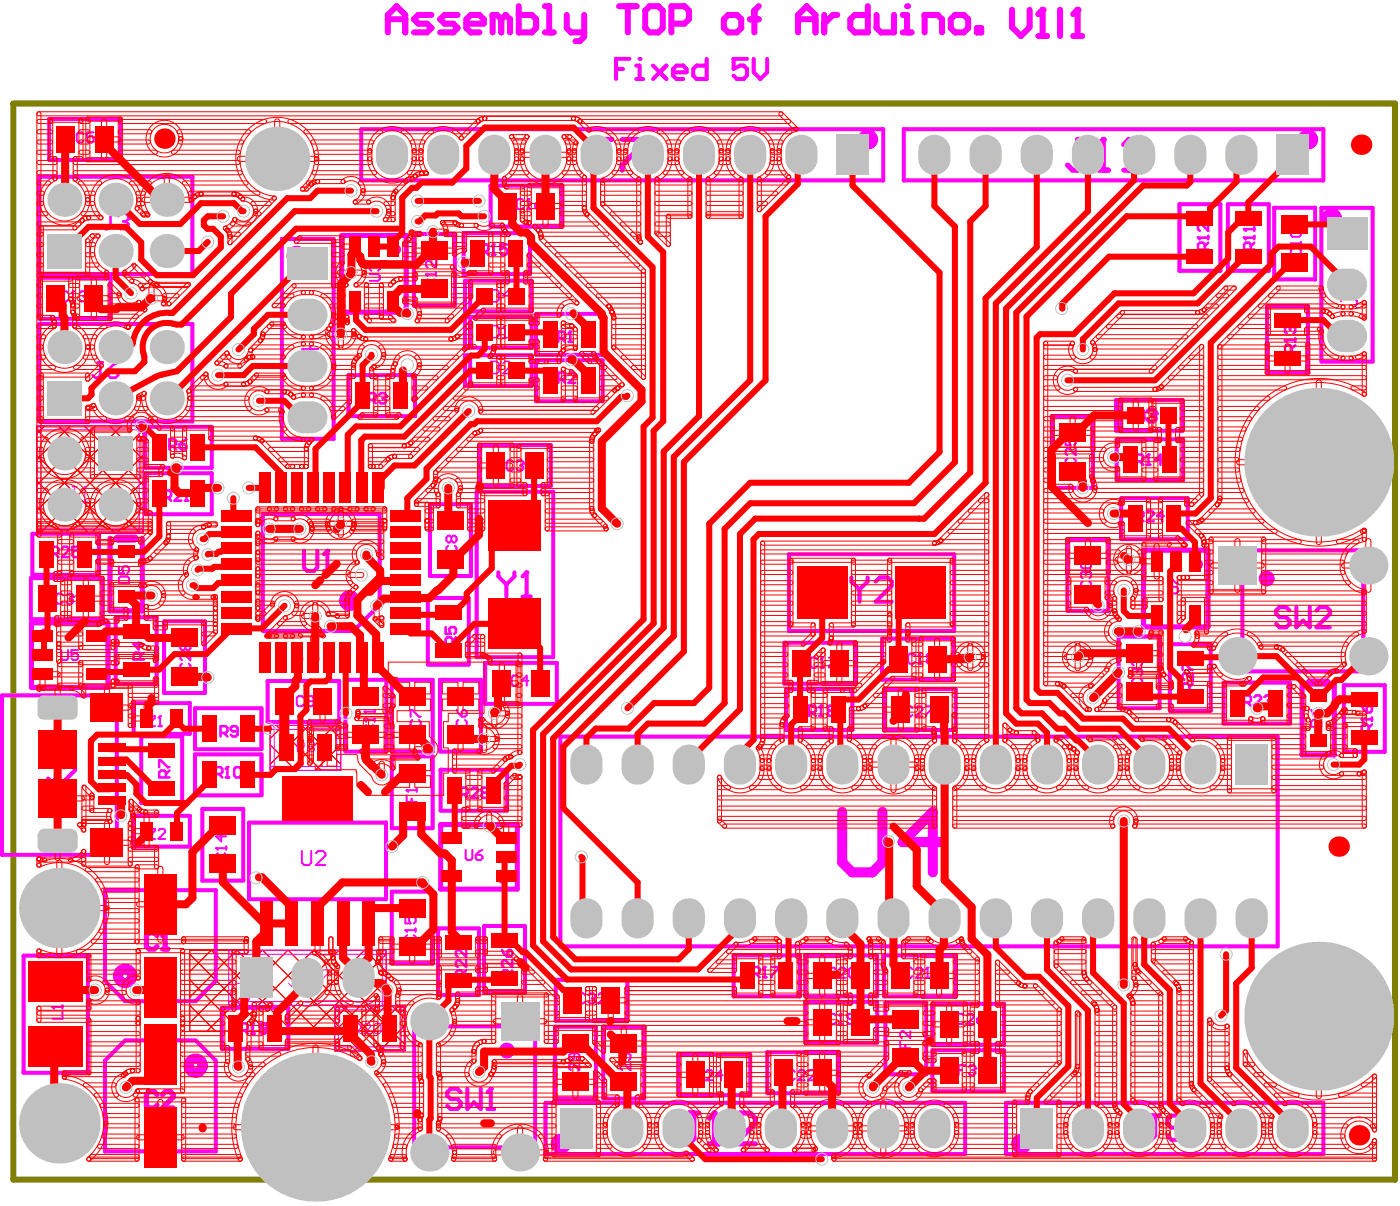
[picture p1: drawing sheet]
<svg xmlns="http://www.w3.org/2000/svg" width="231mm" height="199mm" viewBox="0 0 231 199" stroke-linecap="round" stroke-linejoin="round" font-family="sans-serif">
<g fill="none" stroke="#f00" stroke-width=".17">
<path d="M6.1 70.2h17.5v17.6h-17.5zM6.1 79.4l8.4 8.4M6.1 75.1l12.7 12.7M6.1 70.9l16.9 16.9M7.4 70.2l-1.3 1.4M9.6 70.2l14 14.1M11.6 70.2l-5.5 5.6M13.9 70.2l9.7 9.8M15.9 70.2l-9.8 9.8M18.1 70.2l5.5 5.6M20.1 70.2l-14 14.1M22.3 70.2l1.3 1.4"/>
<path d="M23.6 79.4l-8.4 8.4M23.6 75.1l-12.6 12.7M23.6 70.9l-16.8 16.9M6.1 83.6l4.2 4.2M23.6 83.6l-4.2 4.2M44.6 119.7h11.6v7.4h-11.6zM45.6 119.7l7.4 7.4M46.8 119.7l-2.2 2.2M49.8 119.7l6.4 6.4M51 119.7l-6.4 6.4M54.1 119.7l2.1 2.2M55.2 119.7l-7.4 7.4"/>
<path d="M44.6 122.9l4.2 4.2M56.2 122.9l-4.2 4.2M31.3 156.8h32.4v13.3h-32.4zM31.3 157.4l12.7 12.7M34.8 156.8l-3.5 3.5M34.9 156.8l13.3 13.3M39.1 156.8l-7.8 7.7M39.1 156.8l13.3 13.3M43.3 156.8l-12 11.9M43.4 156.8l13.3 13.3M47.5 156.8l-13.3 13.3M47.6 156.8l13.3 13.3"/>
<path d="M51.7 156.8l-13.3 13.3M51.8 156.8l11.9 11.9M55.9 156.8l-13.3 13.3M56 156.8l7.7 7.7M60.2 156.8l-13.3 13.3M60.2 156.8l3.5 3.5M63.7 157.4l-12.6 12.7M31.3 165.9l4.2 4.2M31.3 161.7l8.5 8.4M55.2 165.9h11.7v7.5h-11.7zM55.2 169.1l4.3 4.3M56.3 165.9l7.4 7.5"/>
<path d="M57.4 165.9l-2.2 2.2M60.5 165.9l6.4 6.4M61.6 165.9l-6.4 6.4M63.7 165.9l-4.2 4.2M63.7 161.7l-8.4 8.4M64.7 165.9l2.2 2.2M65.9 165.9l-7.5 7.5M66.9 169.1l-4.2 4.3"/>
</g>
<path d="M2.2 17.1h228v177.5h-228z" fill="none" stroke="#808000" stroke-width="1"/>
<g fill="none" stroke="#f0f" stroke-width=".66">
<path d="M8.1 19.6h11.8v6.8h-11.8zM6.4 29.2h25.4v16h-25.4zM46.5 39.4h8.6v33h-8.6zM59.6 21.3h86.2v8.5h-86.2zM68.3 38.6h6.8v11.8h-6.8zM76.5 38.5h11v6.7h-11zM81 30.6h11.8v6.8h-11.8zM149.2 21.3h69.2v8.5h-69.2zM194.7 33.7h6.7v11h-6.7zM202.7 33.7h6.7v11h-6.7zM210.3 34.3h6.8v11.8h-6.8zM218.1 34.3h8.5v25.4h-8.5z"/>
<path d="M6.4 53.5h25.4v16h-25.4zM6.4 45.8h11.8v6.8h-11.8zM76.8 46.3h10.9v5.1h-10.9zM76.8 52.3h10.9v5.1h-10.9zM76.8 58.6h10.9v5.1h-10.9zM77.6 46.3v5.1M77.6 52.3v5.1M77.6 58.6v5.1M88.5 51.8h11v6.7h-11zM88.5 59.4h11v6.8h-11zM209.1 50.5h6.8v11h-6.8zM24 78.1h11v6.7h-11z"/>
<path d="M24 70.4h11v6.8h-11zM57.5 61.9h11v6.8h-11zM79.1 73.4h11.8v6.8h-11.8zM173.7 68.7h6.7v11.8h-6.7zM184.2 66h11v5.1h-11zM184.3 72.5h11v6.7h-11zM185.1 66v5.1M5.1 95.4h11.8v6.7h-11.8zM5.4 88.1h10.9v6.7h-10.9zM43.4 84.8h19.3v15l-4.4 4.3h-14.9zM70.6 98.7h6.8v11h-6.8zM71 83.2h6.7v11.8h-6.7z"/>
<path d="M78.7 81.1h12.6v27.3h-12.6zM130.2 91.4h27.3v12.7h-27.3zM176.2 88.9h6.7v11.9h-6.7zM185.1 82.2h10.9v6.7h-10.9zM205.1 90.8h19.9v20h-19.9zM.3 114.7h19v26.3h-19zM19.1 101.8h6.7v11h-6.7zM22 116h9.3v5.1h-9.3zM27.1 102.5h6.7v11.8h-6.7zM32.2 116.8h11v6.8h-11zM44.2 112.4h11.8v6.7h-11.8zM57 112.2h6.8v11.8h-6.8z"/>
<path d="M64.7 112.2h6.7v11.8h-6.7zM72.6 112.2h6.8v11.8h-6.8zM80.1 109.4h11.8v6.7h-11.8zM129.5 106h11.8v6.8h-11.8zM129.7 113.7h11v6.8h-11zM145.6 105.4h11.8v6.7h-11.8zM145.9 113.7h11.8v6.8h-11.8zM184.6 105h6.8v11.8h-6.8zM193.1 106.3h6.7v11h-6.7zM201.9 112.6h11v6.8h-11zM221.8 113h6.8v11h-6.8zM22 134.6h9.3v5.1h-9.3z"/>
<path d="M23.3 121.5h6.8v11h-6.8zM32.2 124.5h11v6.7h-11zM33.4 133.5h6.8v11.8h-6.8zM41.1 135.7h22.6v12.7h-22.6zM64.7 124.8h6.7v11.8h-6.7zM72.7 127h11v6.8h-11zM92.5 121.5h118.4v34.6h-118.4zM3.9 157.7h10.6v19.3h-10.6zM17.3 146.9h18.3v14.9l-3.3 3.4h-11.6l-3.4-3.4zM64.7 147.1h6.7v11.8h-6.7zM72.3 153.2h6.8v11h-6.8zM79.9 152.8h6.8v11h-6.8z"/>
<path d="M121.1 157.6h11v6.8h-11zM133 157.6h11.8v6.8h-11.8zM145.9 157.6h11.8v6.8h-11.8zM20.7 171.7h11.6l3.3 3.3v15h-18.3v-15zM36.6 166.3h11v6.7h-11zM68.4 169.3h19.9v20h-19.9zM91.6 169.4h6.7v11.8h-6.7zM91.7 161.7h11.8v6.7h-11.8zM99.6 169.4h6.7v11.8h-6.7zM112 173.9h11.8v6.8h-11.8zM126.6 173.6h11.9v6.8h-11.9zM133 165.3h11.8v6.7h-11.8z"/>
<path d="M146.1 165.4h6.8v11.8h-6.8zM153.9 165.6h11.8v6.8h-11.8zM153.9 173.3h11.8v6.7h-11.8zM90 181.9h69.3v8.5h-69.3zM166.1 181.9h52.3v8.5h-52.3z"/>
</g>
<g fill="none" stroke="#f0f" stroke-width=".17">
<path d="M6.3 70.3a.33 .33 0 0 1 .5 .3v16.9a.33 .33 0 0 1-.4 .3 .33 .33 0 0 1-.3-.3v-16.9zM6.3 70.3l17-.1a.33 .33 0 0 1 .3 .4 .33 .33 0 0 1-.3 .3h-16.9a.33 .33 0 0 1-.3-.2 .33 .33 0 0 1 .2-.4zM23.1 70.3a.33 .33 0 0 1 .5 .3v16.9a.33 .33 0 0 1-.3 .3 .33 .33 0 0 1-.3-.3v-16.9zM6.3 87.2l17-.1a.33 .33 0 0 1 .3 .4 .33 .33 0 0 1-.3 .3h-16.9a.33 .33 0 0 1-.3-.2 .33 .33 0 0 1 .2-.4zM44.8 119.7a.33 .33 0 0 1 .5 .3v6.8a.33 .33 0 0 1-.4 .3 .33 .33 0 0 1-.3-.3v-6.8zM44.8 119.7h11.1a.33 .33 0 0 1 .3 .3 .33 .33 0 0 1-.3 .3h-11a.33 .33 0 0 1-.3-.2 .33 .33 0 0 1 .2-.4zM55.7 119.7a.33 .33 0 0 1 .5 .3v6.8a.33 .33 0 0 1-.3 .3 .33 .33 0 0 1-.3-.3v-6.8zM44.8 126.5l11.1-.1a.33 .33 0 0 1 .3 .4 .33 .33 0 0 1-.3 .3h-11a.33 .33 0 0 1-.3-.2 .33 .33 0 0 1 .2-.4zM37.9 156.8h25.5a.33 .33 0 0 1 .3 .3 .33 .33 0 0 1-.3 .3h-25.3a.33 .33 0 0 1-.3-.2 .33 .33 0 0 1 .1-.4zM37.9 156.8a.33 .33 0 0 1 .5 .3v8.5a.33 .33 0 0 1-.3 .3 .33 .33 0 0 1-.4-.3v-8.5zM63.2 156.8a.33 .33 0 0 1 .5 .3v8.5a.33 .33 0 0 1-.3 .3 .33 .33 0 0 1-.3-.3v-8.5zM37.9 165.3l25.5-.1a.33 .33 0 0 1 .3 .4 .33 .33 0 0 1-.3 .3h-25.3a.33 .33 0 0 1-.3-.2 .33 .33 0 0 1 .1-.4z"/>
<path d="M55.4 166l11.1-.1a.33 .33 0 0 1 .4 .4 .33 .33 0 0 1-.4 .3h-10.9a.33 .33 0 0 1-.4-.2 .33 .33 0 0 1 .2-.4zM55.4 172.8l11.1-.1a.33 .33 0 0 1 .4 .3 .33 .33 0 0 1-.4 .4h-10.9a.33 .33 0 0 1-.4-.3 .33 .33 0 0 1 .2-.3zM55.4 166a.33 .33 0 0 1 .5 .3v6.7a.33 .33 0 0 1-.3 .4 .33 .33 0 0 1-.4-.4v-6.7zM66.4 166a.33 .33 0 0 1 .5 .3v6.7a.33 .33 0 0 1-.4 .4 .33 .33 0 0 1-.3-.4v-6.7z"/>
</g>
<path d="M56.4 38.9h10.6v12.6h-10.6zM18.2 88.8v12h5.3v-12M188.7 90.8h10.7v12.6h-10.7zM5.2 102.8h12.6v10.6h-12.6zM214.9 112.5v12h5.3v-12M72.7 136h12.7v10.7h-12.7zM113.7 183.6h1.7M114.5 183.6v4.3l-.8 .8h-.9l-.8-.8M117.1 188.7h1.7M117.9 183.6v5.1" fill="none" stroke="#f0f" stroke-width=".84"/>
<path d="M19.4 88.9h2.9M216.1 112.6h2.9" fill="none" stroke="#f0f" stroke-width="1.3"/>
<circle cx="117.9" cy="183.6" r=".42" fill="#f0f"/>
<path d="M99.3 23h1.7M100.2 23v4.2l-.9 .9h-.8l-.9-.9M102.7 23h3.4v.9l-3.4 3.3v.9M177.9 23h1.7M178.7 23v4.2l-.8 .9h-.9l-.8-.9M181.3 28.1h1.6M182.1 23v5.1M117.9 183.6l-.8 .9M121.3 184.5l.8-.9h1.7l.9 .9v.8l-3.4 3.4h3.4" fill="none" stroke="#f0f" stroke-width=".84"/>
<path d="M48.5 160h.9M49 160v2.2l-.5 .5h-.4l-.5-.5M50.3 162.7h.9M50.7 160h.1M50.7 160v2.7M50.7 160l-.4 .5M52.5 160h1.8v.5l-1.8 1.7v.5" fill="none" stroke="#f0f" stroke-width=".17"/>
<circle cx="182.1" cy="23" r=".42" fill="#f0f"/>
<path d="M182.1 23l-.8 .9M185.5 28.1h1.7M186.3 23v5.1" fill="none" stroke="#f0f" stroke-width=".84"/>
<circle cx="186.3" cy="23" r=".42" fill="#f0f"/>
<path d="M186.3 23l-.8 .9M25.9 180.6l-.4-.5h-.9l-.4 .5v1.7l.4 .5h.9l.4-.5M26.8 180.6l.5-.5h.8l.5 .5v.4l-1.8 1.8h1.8" fill="none" stroke="#f0f" stroke-width=".84"/>
<path d="M49.9 59.8v.9M51.2 57.1v1.8l-1.3-1.3h2.6M221.3 46.1v1.8h1.4l-.5-.9v-.4l.5-.5h.9l.4 .5v.9l-.4 .4M221.3 48.8v.9M221.3 49.2h2.3l.4 .5v.4l-.4 .5M49.9 60.2h2.2l.4 .5v.4l-.4 .5" fill="none" stroke="#f0f" stroke-width=".33"/>
<path d="M77.1 179.6v3.4l1.1-1.1 1.1 1.1v-3.4M81 179.6v3.4M76 180.2l-.5-.6h-1.1l-.6 .6v.5l.6 .6h1.1l.5 .6v.5l-.5 .6h-1.1l-.6-.6M80.5 183h1.1" fill="none" stroke="#f0f" stroke-width=".66"/>
<circle cx="81" cy="179.6" r=".33" fill="#f0f"/>
<path d="M81 179.6l-.5 .6" fill="none" stroke="#f0f" stroke-width=".66"/>
<path d="M61 45.2h1.4l.3 .3v.6l-.3 .2h-1.4M61.6 43.6h-.3l-.3 .2v.6l.3 .3M76.9 140.2v1.4l.2 .3h.6l.3-.3v-1.4M78.5 141h.8l.3 .3v.3l-.3 .3h-.5l-.3-.3zM79.6 140.2l-.5 .3-.6 .5" fill="none" stroke="#f0f" stroke-width=".33"/>
<circle cx="61.6" cy="43.6" r=".17" fill="#f0f"/>
<path d="M61.6 43.6l.2 .2M61.8 43.8v.3M61.8 43.8l.3-.2h.3l.3 .2v.6l-.3 .3" fill="none" stroke="#f0f" stroke-width=".33"/>
<path d="M25.9 154.4l-.4-.5h-.9l-.4 .5v1.7l.4 .5h.9l.4-.5M26.8 156.6h.9M27.3 153.9v2.7" fill="none" stroke="#f0f" stroke-width=".84"/>
<circle cx="27.3" cy="153.9" r=".42" fill="#f0f"/>
<path d="M27.3 153.9l-.5 .5" fill="none" stroke="#f0f" stroke-width=".84"/>
<path d="M212.9 100.7l-.6-.5h-1.1l-.6 .5v.6l.6 .5h1.1l.6 .6v.5l-.6 .6h-1.1l-.6-.6M214 100.2v3.3l1.1-1.1 1.1 1.1v-3.3M217.3 100.7l.5-.5h1.1l.6 .5v.6l-2.2 2.2h2.2" fill="none" stroke="#f0f" stroke-width=".66"/>
<path d="M192.8 96.8h1.4l.2 .3v.5l-.2 .3h-1.4M192.8 96.2v-1.1h.2l1.2 1.1h.2M10.1 107.2v1.4l.3 .3h.6l.2-.3v-1.4M12.9 107.2h-1.1v.9l.5-.3h.3l.3 .3v.5l-.3 .3h-.5l-.3-.3M187.1 112l-.2 .3v.6l.2 .2h1.1l.3-.2v-.6l-.3-.3M187.4 110.4h-.3l-.2 .2v.6l.2 .3" fill="none" stroke="#f0f" stroke-width=".33"/>
<circle cx="187.4" cy="110.4" r=".17" fill="#f0f"/>
<path d="M187.4 110.4l.3 .2M187.4 108.7h-.3l-.2 .3v.5l.2 .3M187.7 110.6v.3M187.7 110.6l.3-.2h.2l.3 .2v.6l-.3 .3" fill="none" stroke="#f0f" stroke-width=".33"/>
<circle cx="187.4" cy="108.7" r=".17" fill="#f0f"/>
<path d="M187.4 108.7l.3 .3M187.7 109v.2M187.7 109l.3-.3h.2l.3 .3v.5l-.3 .3" fill="none" stroke="#f0f" stroke-width=".33"/>
<path d="M11.9 80.3h.9M12.3 80.3v2.1l-.4 .4h-.4l-.4-.4M13.6 82.8h.8M14 80.3h.1M14 80.3v2.5M14 80.3l-.4 .4" fill="none" stroke="#f0f" stroke-width=".17"/>
<path d="M17.8 35.3h.9M18.2 35.3v2.1l-.4 .4h-.4l-.4-.4M19.5 35.7l.4-.4h.9l.4 .4v.4M16.1 59.8h.9M16.6 59.8v2.1l-.5 .4h-.4l-.4-.4M19.5 59.8l-.8 .4-.9 .8M17.8 61h1.3l.4 .5v.4l-.4 .4h-.9l-.4-.4z" fill="none" stroke="#f0f" stroke-width=".42"/>
<circle cx="21.2" cy="36.1" r=".21" fill="#f0f"/>
<path d="M20.4 36.5h.4M20.8 36.5l.4 .5v.4l-.4 .4h-.9l-.4-.4M21.2 36.1l-.4 .4" fill="none" stroke="#f0f" stroke-width=".42"/>
<path d="M8.8 126.2h.9M9.3 126.2v2.2l-.5 .5h-.4l-.5-.5M10.6 126.6l.4-.4h.9l.5 .4v.5l-1.8 1.8h1.8" fill="none" stroke="#f0f" stroke-width=".66"/>
<path d="M67.1 131.2v1.1h1.7M67.1 130.4h1.7M67.9 131.8v.5M68.8 130.1v.6" fill="none" stroke="#f0f" stroke-width=".33"/>
<circle cx="67.1" cy="130.4" r=".17" fill="#f0f"/>
<path d="M84.7 76.2l-.3-.2h-.5l-.3 .2v1.1l.3 .3h.5l.3-.3M85.3 76.2l.3-.2h.5l.3 .2v.3M67.1 130.4l.3 .3" fill="none" stroke="#f0f" stroke-width=".33"/>
<path d="M195.2 110.5v-1.1h.3l1.1 1.1h.3M196.3 113.9v-.9l-.3-.2h-.5l-.3 .2v.9h1.7M196.9 111.1v1.1l-1.1-1.1h-.3l-.3 .3v.5l.3 .3M196.9 112.8l-.6 .5" fill="none" stroke="#f0f" stroke-width=".42"/>
<circle cx="86.4" cy="76.5" r=".17" fill="#f0f"/>
<path d="M85.8 76.8h.3M86.1 76.8l.3 .3v.2l-.3 .3h-.5l-.3-.3M86.4 76.5l-.3 .3" fill="none" stroke="#f0f" stroke-width=".33"/>
<path d="M82.3 94.4v.7l1.3 1.3M83.6 96.4v2M84.9 94.4v.7l-1.3 1.3M86.2 98.4h1.4M86.9 94.4v4" fill="none" stroke="#f0f" stroke-width=".66"/>
<circle cx="86.9" cy="94.4" r=".33" fill="#f0f"/>
<path d="M86.9 94.4l-.7 .7" fill="none" stroke="#f0f" stroke-width=".66"/>
<path d="M96.5 164.2l-.2-.3h-.6l-.3 .3v1.1l.3 .2h.6l.2-.2M97.1 164.2l.3-.3h.5l.3 .3v.2" fill="none" stroke="#f0f" stroke-width=".33"/>
<circle cx="98.2" cy="164.4" r=".17" fill="#f0f"/>
<path d="M97.7 164.7h.2M97.9 164.7l.3 .3v.3l-.3 .2h-.5l-.3-.2M98.2 164.4l-.3 .3M98.8 164.2l.2-.3h.6l.3 .3v.2l-1.1 1.1h1.1" fill="none" stroke="#f0f" stroke-width=".33"/>
<path d="M187.4 67.6h1l.3 .3v1.3l-.3 .4h-1zM189.4 67.9l.3-.3h.7l.3 .3v.3" fill="none" stroke="#f0f" stroke-width=".66"/>
<circle cx="190.7" cy="68.2" r=".33" fill="#f0f"/>
<path d="M190.1 68.6h.3M190.4 68.6l.3 .3v.3l-.3 .4h-.7l-.3-.4M190.7 68.2l-.3 .4" fill="none" stroke="#f0f" stroke-width=".66"/>
<path d="M19.6 93.4v1.2h.9l-.3-.6v-.3l.3-.3h.5l.3 .3v.6l-.3 .3M19.9 95.1h1.1l.3 .3v.8h-1.7v-.8zM158.2 176.6h.6M159.3 175.7h-1.1v1.7M159.9 176l.3-.3h.5l.3 .3v.3" fill="none" stroke="#f0f" stroke-width=".33"/>
<circle cx="161" cy="176.3" r=".17" fill="#f0f"/>
<path d="M8.6 166.1h1.7M10.3 167v1.1h-1.7M10.3 165.9v.5M160.4 176.6h.3M160.7 176.6l.3 .2v.3l-.3 .3h-.5l-.3-.3M161 176.3l-.3 .3" fill="none" stroke="#f0f" stroke-width=".33"/>
<circle cx="8.6" cy="166.1" r=".17" fill="#f0f"/>
<path d="M24.5 118.1h1.1v.3l-1.1 1.1v.3h1.1M26.2 119.8h.5M26.4 118.1v1.7M49.8 140.4v1.9l.4 .4h.8l.4-.4v-1.9M52.2 140.8l.3-.4h.8l.4 .4v.4l-1.5 1.5h1.5M8.6 166.1l.3 .3" fill="none" stroke="#f0f" stroke-width=".33"/>
<path d="M76.1 131.1h.8l.3-.3v-.6l-.3-.3h-.8v1.7M76.7 131.1l.5 .5M77.8 130.2l.3-.3h.5l.3 .3v.3l-1.1 1.1h1.1M79.8 130.8l-.3-.3v-.3l.3-.3h.5l.3 .3v.3l-.3 .3M79.8 130.8l-.3 .3v.3l.3 .2h.5l.3-.2v-.3l-.3-.3M79.8 130.8h.5" fill="none" stroke="#f0f" stroke-width=".42"/>
<path d="M140.5 95.3v.6l1.4 1.4M141.9 97.3v2M143.2 95.3v.6l-1.3 1.4M144.5 95.9l.7-.6h1.3l.7 .6v.7l-2.7 2.7h2.7" fill="none" stroke="#f0f" stroke-width=".66"/>
<circle cx="26.4" cy="118.1" r=".17" fill="#f0f"/>
<path d="M10.4 98.2l-.3-.3h-.5l-.3 .3v1.1l.3 .3h.5l.3-.3M10.9 98.2l.3-.3h.6l.3 .3v.3M26.4 118.1l-.2 .3" fill="none" stroke="#f0f" stroke-width=".33"/>
<circle cx="12.1" cy="98.5" r=".17" fill="#f0f"/>
<path d="M11.5 98.8h.3M11.8 98.8l.3 .2v.3l-.3 .3h-.6l-.3-.3M12.1 98.5l-.3 .3M12.6 99.6h.6M12.9 97.9v1.7" fill="none" stroke="#f0f" stroke-width=".33"/>
<circle cx="12.9" cy="97.9" r=".17" fill="#f0f"/>
<path d="M70.3 45.2h1.7M70.6 46.1l-.3 .3v.5l.3 .3h1.1l.3-.3v-.5l-.3-.3M72 45v.5M12.9 97.9l-.3 .3" fill="none" stroke="#f0f" stroke-width=".33"/>
<circle cx="70.3" cy="45.2" r=".17" fill="#f0f"/>
<g fill="none" stroke="#f0f" stroke-width=".33">
<path d="M13.8 22.1l-.3-.2h-.6l-.2 .2v1.1l.2 .3h.6l.3-.3M15.4 21.9h-1.1v.8l.6-.3h.3l.2 .3v.5l-.2 .3h-.6l-.3-.3M214.7 39.9v.6M70.3 45.2l.3 .3M72 43v1.1l-1.1-1.1h-.3l-.3 .3v.6l.3 .2M213 40.2h1.7M213.3 41l-.3 .3v.5l.3 .3h1.1l.3-.3v-.5l-.3-.3M74 90l-.3 .3v.6l.3 .2h1.1l.2-.2v-.6l-.2-.3M74.5 88.7l-.3-.3h-.2l-.3 .3v.5l.3 .3h.2l.3-.3M74.5 88.7l.3-.3h.3l.2 .3v.5l-.2 .3h-.3l-.3-.3M74.5 88.7v.5M67.8 118.2v-1.1h.2l1.2 1.1h.2"/>
<path d="M68 118.8l-.2 .3v.5l.2 .3h1.2l.2-.3v-.5l-.2-.3M75.4 117.1l.2 .6 .6 .5M75.6 118.8l-.2 .3v.5l.2 .3h1.2l.2-.3v-.5l-.2-.3M76.5 117.1h.3l.2 .3v.6l-.2 .2h-.6v-.8z"/>
</g>
<circle cx="213" cy="40.2" r=".17" fill="#f0f"/>
<path d="M213.3 38h1.1l.3 .2v.6l-.3 .3h-1.1l-.3-.3v-.6zM213 40.2l.3 .3M60.2 118.8h1.6M60.4 119.6l-.2 .3v.6l.2 .2h1.2l.2-.2v-.6l-.2-.3M61.8 118.5v.6" fill="none" stroke="#f0f" stroke-width=".33"/>
<circle cx="60.2" cy="118.8" r=".17" fill="#f0f"/>
<path d="M60.2 118.8l.2 .3M60.2 117.4h1.6M61.8 117.1v.6" fill="none" stroke="#f0f" stroke-width=".33"/>
<circle cx="60.2" cy="117.4" r=".17" fill="#f0f"/>
<path d="M11.2 48.3l-.2-.2h-.6l-.3 .2v1.1l.3 .3h.6l.2-.3M11.8 49.7h.5M12.1 48.1v1.6M60.2 117.4l.2 .3" fill="none" stroke="#f0f" stroke-width=".33"/>
<circle cx="12.1" cy="48.1" r=".17" fill="#f0f"/>
<path d="M12.1 48.1l-.3 .2M13.2 48.3l.3-.2h.5l.3 .2v.3" fill="none" stroke="#f0f" stroke-width=".33"/>
<circle cx="14.3" cy="48.6" r=".17" fill="#f0f"/>
<path d="M13.7 48.9h.3M14 48.9l.3 .3v.2l-.3 .3h-.5l-.3-.3M14.3 48.6l-.3 .3M35.7 139.9h1.6M37.3 139.7v.5M36 140.8l-.3 .2v.6l.3 .3h1.1l.2-.3v-.6l-.2-.2" fill="none" stroke="#f0f" stroke-width=".33"/>
<circle cx="35.7" cy="139.9" r=".17" fill="#f0f"/>
<path d="M35.7 139.9l.3 .3M36.5 137.7v1.1l-.8-.8h1.6M66.9 153.5h1.7M67.2 154.3l-.3 .3v.5l.3 .3h1.1l.3-.3v-.5l-.3-.3M68.6 153.2v.5" fill="none" stroke="#f0f" stroke-width=".33"/>
<circle cx="66.9" cy="153.5" r=".17" fill="#f0f"/>
<path d="M86.4 33.1l-.3-.3h-.5l-.3 .3v1.1l.3 .3h.5l.3-.3M87 34.5h.5M87.2 32.8v1.7M66.9 153.5l.3 .2M66.9 151.2v1.2h.9l-.3-.6v-.3l.3-.3h.5l.3 .3v.6l-.3 .3" fill="none" stroke="#f0f" stroke-width=".33"/>
<circle cx="87.2" cy="32.8" r=".17" fill="#f0f"/>
<path d="M87.2 32.8l-.2 .3M88.3 33.7h.9l.3 .3v.2l-.3 .3h-.6l-.3-.3zM89.5 32.8l-.6 .3-.6 .6M102.7 177.1l-.3 .3v.5l.3 .3h1.1l.3-.3v-.5l-.3-.3M103 173.8h-.3l-.3 .3v.5l.3 .3M104.1 175.5v1.1l-1.1-1.1h-.3l-.3 .2v.6l.3 .3M131.2 176.8l-.3-.2h-.6l-.2 .2v1.1l.2 .3h.6l.3-.3M131.7 176.8l.3-.2h.6l.2 .2v.3l-1.1 1.1h1.1M133.4 176.8l.3-.2h.5l.3 .2v.3l-1.1 1.1h1.1" fill="none" stroke="#f0f" stroke-width=".33"/>
<circle cx="103" cy="173.8" r=".17" fill="#f0f"/>
<path d="M175.9 72.3v1.2h.8l-.3-.6v-.3l.3-.3h.6l.2 .3v.6l-.2 .3M176.2 75.7l-.3 .2v.6l.3 .3h1.1l.2-.3v-.6l-.2-.2M177.5 74v1.1l-1.1-1.1h-.2l-.3 .3v.5l.3 .3M103 173.8l.2 .3M103.2 174.1v.2M103.2 174.1l.3-.3h.3l.3 .3v.5l-.3 .3M116 176.8l-.3-.2h-.6l-.2 .2v1.1l.2 .3h.6l.3-.3M116.5 176.8l.3-.2h.6l.2 .2v.3l-1.1 1.1h1.1M119.3 177.4h-1.1l.8-.8v1.6M137.9 167.5l-.2-.2h-.6l-.3 .2v1.1l.3 .3h.6l.2-.3M138.5 168.9h.5M138.8 167.3v1.6" fill="none" stroke="#f0f" stroke-width=".33"/>
<circle cx="138.8" cy="167.3" r=".17" fill="#f0f"/>
<path d="M137.9 159.9l-.2-.2h-.6l-.3 .2v1.1l.3 .3h.6l.2-.3M138.5 159.9l.3-.2h.5l.3 .2v.3l-1.1 1.1h1.1M140.4 159.7h.6l.3 .2v1.1l-.3 .3h-.6l-.3-.3v-1.1zM150.6 159.9l-.3-.2h-.5l-.3 .2v1.1l.3 .3h.5l.3-.3M151.2 159.9l.2-.2h.6l.3 .2v.3l-1.1 1.1h1.1M153.1 159.7v1.6M138.8 167.3l-.3 .2M141 168.1h-.9l-.2-.3v-.3l.2-.2h.6l.3 .2v1.1l-.3 .3h-.6l-.2-.3M152.8 161.3h.6" fill="none" stroke="#f0f" stroke-width=".33"/>
<circle cx="153.1" cy="159.7" r=".17" fill="#f0f"/>
<path d="M178.7 96l-.3 .2v.6l.3 .3h1.1l.3-.3v-.6l-.3-.2M179 94.3h-.3l-.3 .3v.5l.3 .3M150.6 116.8l-.3-.3h-.5l-.3 .3v1.1l.3 .3h.5l.3-.3M151.2 116.8l.2-.3h.6l.3 .3v.3l-1.1 1.1h1.1M152.8 116.5h1.1v.3l-1.1 1.1v.3M153.1 159.7l-.3 .2M159 167.5l-.2-.2h-.6l-.3 .2v1.1l.3 .3h.6l.2-.3M159.6 167.5l.3-.2h.5l.3 .2v.3l-1.1 1.1h1.1M161.3 168.1h.8l.3 .3v.2l-.3 .3h-.6l-.2-.3zM162.4 167.3l-.6 .2-.5 .6" fill="none" stroke="#f0f" stroke-width=".33"/>
<circle cx="179" cy="94.3" r=".17" fill="#f0f"/>
<g fill="none" stroke="#f0f" stroke-width=".33">
<path d="M178.7 92.6h1.1l.3 .3v.6l-.3 .2h-1.1l-.3-.2v-.6zM179 94.3l.2 .3M179.2 94.6v.2M179.2 94.6l.3-.3h.3l.3 .3v.5l-.3 .3M30 109.5l-.2 .3v.5l.2 .3h1.1l.3-.3v-.5l-.3-.3M30.6 106.4l-.3-.2h-.3l-.2 .2v.6l.2 .3h.3l.3-.3M30.6 106.4l.3-.2h.2l.3 .2v.6l-.3 .3h-.2l-.3-.3M30.6 106.4v.6M31.4 107.8v1.1l-1.1-1.1h-.3l-.2 .3v.6l.2 .2M216.4 117.1l.3 .6 .6 .5M216.7 118.8h1.1l.3 .3v.8h-1.7v-.8zM217.5 117.1h.3l.3 .3v.6l-.3 .2h-.5v-.8z"/>
<path d="M94.2 177.1l-.2 .3v.5l.2 .3h1.1l.3-.3v-.5l-.3-.3M94.8 173.8v.8l-.3 .3h-.3l-.2-.3v-.5l.2-.3h1.1l.3 .3v.5l-.3 .3M95.6 175.5v1.1l-1.1-1.1h-.3l-.2 .2v.6l.2 .3"/>
</g>
<path d="M224.8 118.7h1.6M226.4 119.5l-.5 .6M226.4 118.4v.6M225.9 120.6v-.8l-.3-.3h-.6l-.2 .3v.8h1.6" fill="none" stroke="#f0f" stroke-width=".42"/>
<circle cx="224.8" cy="118.7" r=".21" fill="#f0f"/>
<path d="M224.8 118.7l.2 .3M224.8 116.4l.2 .6 .6 .5M225.6 116.7l.3-.3h.3l.2 .3v.6l-.2 .2h-.6zM39.8 170h.8l.3-.3v-.6l-.3-.3h-.8v1.7M40.3 170l.6 .5M41.5 170.5h.5M41.8 168.8v1.7" fill="none" stroke="#f0f" stroke-width=".42"/>
<circle cx="41.8" cy="168.8" r=".21" fill="#f0f"/>
<path d="M60.9 66h.8l.3-.3v-.6l-.3-.2h-.8v1.6M61.5 66l.5 .5M62.6 65.1l.3-.2h.5l.3 .2v.3M41.8 168.8l-.3 .3M44 169.7h-.8l-.3-.3v-.3l.3-.3h.5l.3 .3v1.1l-.3 .3h-.5l-.3-.3" fill="none" stroke="#f0f" stroke-width=".42"/>
<circle cx="63.7" cy="65.4" r=".21" fill="#f0f"/>
<path d="M63.1 65.7h.3M63.4 65.7l.3 .3v.3l-.3 .2h-.5l-.3-.2M63.7 65.4l-.3 .3M27.1 82h.9l.2-.2v-.6l-.2-.3h-.9v1.7M27.7 82l.5 .6M28.8 81.2l.3-.3h.5l.3 .3v.3l-1.1 1.1h1.1M30.5 82.6h.6M30.8 80.9v1.7" fill="none" stroke="#f0f" stroke-width=".42"/>
<circle cx="30.8" cy="80.9" r=".21" fill="#f0f"/>
<path d="M30.8 80.9l-.3 .3" fill="none" stroke="#f0f" stroke-width=".42"/>
<path d="M50.1 115.1l-.3-.3h-.5l-.3 .3v1.1l.3 .3h.5l.3-.3M51.8 115.7h-.9l-.3-.3v-.3l.3-.3h.6l.3 .3v1.1l-.3 .3h-.6l-.3-.3M85.6 111.7l-.3-.2h-.6l-.2 .2v1.2l.2 .2h.6l.3-.2M87.2 112.3h-1.1l.8-.8v1.6M134.9 108.8l-.3-.3h-.5l-.3 .3v1.1l.3 .3h.5l.3-.3M135.4 110.2h.6M135.7 108.5v1.7" fill="none" stroke="#f0f" stroke-width=".33"/>
<circle cx="135.7" cy="108.5" r=".17" fill="#f0f"/>
<path d="M135.7 108.5l-.3 .3M136.8 108.5h1.1v.3l-1.1 1.1v.3M151 108.1l-.3-.3h-.5l-.3 .3v1.1l.3 .3h.5l.3-.3M151.6 109.5h.5M151.8 107.8v1.7" fill="none" stroke="#f0f" stroke-width=".33"/>
<circle cx="151.8" cy="107.8" r=".17" fill="#f0f"/>
<path d="M151.8 107.8l-.2 .3M153.2 108.7l-.3-.3v-.3l.3-.3h.6l.3 .3v.3l-.3 .3M153.2 108.7l-.3 .2v.3l.3 .3h.6l.3-.3v-.3l-.3-.2M153.2 108.7h.6M148.6 171.8v1.1h1.6M149.4 172.4v.5M150.2 170.2v1.1l-1.1-1.1h-.2l-.3 .2v.6l.3 .3" fill="none" stroke="#f0f" stroke-width=".33"/>
<path d="M81 47.8h1l.3 .3v1.4l-.3 .3h-1zM84.3 48.8h-1.3l1-1v2" fill="none" stroke="#f0f" stroke-width=".27"/>
<path d="M49.1 123.5h.8l.3-.3v-.6l-.3-.3h-.8v1.7M49.6 123.5l.6 .5M51 123.2l-.2-.3v-.3l.2-.3h.6l.3 .3v.3l-.3 .3M51 123.2l-.2 .3v.2l.2 .3h.6l.3-.3v-.2l-.3-.3M51 123.2h.6M58.4 170h.8l.3-.3v-.6l-.3-.3h-.8v1.7M58.9 170l.6 .5M60.1 169.1l.2-.3h.6l.3 .3v.3l-1.1 1.1h1.1M62 168.8h.6l.3 .3v1.1l-.3 .3h-.6l-.3-.3v-1.1z" fill="none" stroke="#f0f" stroke-width=".17"/>
<g fill="none" stroke="#f0f" stroke-width=".42">
<path d="M79.5 41.5h.8l.3-.3v-.6l-.3-.3h-.8v1.7M80 41.5l.6 .5M81.2 42h.5M81.4 40.3v1.7M28 73.6h.8l.3-.3v-.6l-.3-.2h-.8v1.7M28.5 73.6l.6 .6M29.6 73.3h.9l.3 .3v.3l-.3 .3h-.6l-.3-.3zM30.8 72.5l-.6 .2-.6 .6M22.9 106v1.1l-.9-.8h1.7M23.2 108.8v-.8l-.3-.3h-.6l-.3 .3v.8h1.7M23.7 107.7l-.5 .6M73.6 103.5v1.1h.8l-.3-.6v-.3l.3-.2h.6l.3 .2v.6l-.3 .3"/>
<path d="M74.7 106.3v-.9l-.3-.3h-.6l-.2 .3v.9h1.7M75.3 105.1l-.6 .6"/>
</g>
<circle cx="81.4" cy="40.3" r=".21" fill="#f0f"/>
<path d="M81.4 40.3l-.2 .3M83.7 40.3h-1.1v.9l.5-.3h.3l.3 .3v.5l-.3 .3h-.5l-.3-.3M187.6 76.1h.8l.3-.3v-.5l-.3-.3h-.8v1.7M188.2 76.1l.5 .6M189.3 76.7h.5M189.6 75v1.7" fill="none" stroke="#f0f" stroke-width=".42"/>
<circle cx="189.6" cy="75" r=".21" fill="#f0f"/>
<path d="M189.6 75l-.3 .3M191.8 75.8h-1.1l.8-.8v1.7M35.6 127.7h.8l.3-.3v-.6l-.3-.2h-.8v1.7M36.1 127.7l.6 .6M36.4 120.9h.8l.3-.3v-.5l-.3-.3h-.8v1.7M37 120.9l.5 .6M37.2 128.3h.6M37.5 126.6v1.7M39.2 120.6h-.8l-.3-.2v-.3l.3-.3h.5l.3 .3v1.1l-.3 .3h-.5l-.3-.3" fill="none" stroke="#f0f" stroke-width=".42"/>
<circle cx="37.5" cy="126.6" r=".21" fill="#f0f"/>
<path d="M205.3 39.2h1.7M207 38.9v.6M206.5 41.2v-.9l-.3-.2h-.6l-.3 .2v.9h1.7M207 40.1l-.5 .5M37.5 126.6l-.3 .2M38.9 126.6h.6l.3 .2v1.2l-.3 .3h-.6l-.2-.3v-1.2z" fill="none" stroke="#f0f" stroke-width=".42"/>
<circle cx="205.3" cy="39.2" r=".21" fill="#f0f"/>
<path d="M205.3 39.2l.3 .3M205.3 37.8h1.7M207 37.5v.6" fill="none" stroke="#f0f" stroke-width=".42"/>
<circle cx="205.3" cy="37.8" r=".21" fill="#f0f"/>
<path d="M197.7 39.2h1.7M199.4 38.9v.6M205.3 37.8l.3 .3M198.9 41.2v-.9l-.3-.2h-.6l-.3 .2v.9h1.7M199.4 40.1l-.5 .5" fill="none" stroke="#f0f" stroke-width=".42"/>
<circle cx="197.7" cy="39.2" r=".21" fill="#f0f"/>
<path d="M197.7 39.2l.3 .3M199.4 37v1.1l-1.1-1.1h-.3l-.3 .2v.6l.3 .3M212.1 56.1h1.7M213.2 58.1v-.9l-.3-.2h-.5l-.3 .2v.9h1.7M213.8 57l-.6 .5M213.8 55.8v.6" fill="none" stroke="#f0f" stroke-width=".42"/>
<circle cx="212.1" cy="56.1" r=".21" fill="#f0f"/>
<path d="M212.1 56.1l.3 .3M212.6 53.9h-.2l-.3 .2v.6l.3 .3" fill="none" stroke="#f0f" stroke-width=".42"/>
<circle cx="212.6" cy="53.9" r=".21" fill="#f0f"/>
<path d="M212.6 53.9l.3 .2M212.9 54.1v.3M212.9 54.1l.3-.2h.3l.3 .2v.6l-.3 .3M126.2 159.5v1.7M124.2 160.7h.9l.3-.3v-.6l-.3-.3h-.9v1.7M124.8 160.7l.6 .5M125.9 161.2h.6" fill="none" stroke="#f0f" stroke-width=".42"/>
<circle cx="126.2" cy="159.5" r=".21" fill="#f0f"/>
<path d="M133.5 117.5h.9l.3-.2v-.6l-.3-.3h-.9v1.7M134.1 117.5l.6 .6M135.2 118.1h.6M135.5 116.4v1.7M126.2 159.5l-.3 .3M127.3 159.5h1.2v.3l-1.2 1.1v.3" fill="none" stroke="#f0f" stroke-width=".42"/>
<circle cx="135.5" cy="116.4" r=".21" fill="#f0f"/>
<path d="M135.5 116.4l-.3 .3M136.9 117.3l-.3-.3v-.3l.3-.3h.6l.3 .3v.3l-.3 .3M136.9 117.3l-.3 .2v.3l.3 .3h.6l.3-.3v-.3l-.3-.2M136.9 117.3h.6M205.3 115.9h.9l.3-.3v-.6l-.3-.3h-.9v1.7M205.9 115.9l.6 .5M207 115l.3-.3h.6l.2 .3v.3l-1.1 1.1h1.1M208.7 115l.3-.3h.5l.3 .3v.3" fill="none" stroke="#f0f" stroke-width=".42"/>
<circle cx="209.8" cy="115.3" r=".21" fill="#f0f"/>
<g fill="none" stroke="#f0f" stroke-width=".42">
<path d="M92.1 55.8h.9l.3-.2v-.6l-.3-.3h-.9v1.7M92.7 55.8l.6 .6M93.8 56.4h.6M94.1 54.7v1.7M187.6 85.4h.8l.3-.3v-.5l-.3-.3h-.8v1.7M188.2 85.4l.5 .6M189.3 84.6l.3-.3h.5l.3 .3v.3l-1.1 1.1h1.1M192.1 85.1h-1.1l.8-.8v1.7M209.3 115.6h.2M209.5 115.6l.3 .3v.2l-.3 .3h-.5l-.3-.3M209.8 115.3l-.3 .3M76.9 156.7v1.1l-1.1-1.1h-.3l-.2 .3v.6l.2 .2"/>
<path d="M76.9 158.4v1.1l-1.1-1.1h-.3l-.2 .3v.6l.2 .2M82.9 156.7l.2 .6 .6 .5M84 156.7h.3l.2 .3v.6l-.2 .2h-.6v-.8zM84.5 158.4v1.1l-1.1-1.1h-.3l-.2 .3v.6l.2 .2M76.4 161.2v-.8l-.3-.3h-.6l-.2 .3v.8h1.6M76.9 160.1l-.5 .6M84 161.2v-.8l-.3-.3h-.6l-.2 .3v.8h1.6M84.5 160.1l-.5 .6"/>
</g>
<path d="M24.5 136.7h1.1v.3l-1.1 1.1v.3h1.1M26.2 137l.2-.3h.6l.3 .3v.3l-1.1 1.1h1.1" fill="none" stroke="#f0f" stroke-width=".33"/>
<circle cx="94.1" cy="54.7" r=".21" fill="#f0f"/>
<path d="M94.1 54.7l-.3 .3M92.1 62.6h.9l.3-.3v-.5l-.3-.3h-.9v1.7M92.7 62.6l.6 .6M93.8 61.8l.3-.3h.6l.3 .3v.2l-1.2 1.2h1.2M8.5 91.3h.9l.3-.2v-.6l-.3-.3h-.9v1.7M9.1 91.3l.6 .6M10.2 90.5l.3-.3h.6l.2 .3v.3l-1.1 1.1h1.1M13 90.2h-1.1v.9l.6-.3h.3l.2 .3v.5l-.2 .3h-.6l-.3-.3M26.3 126.6v-1.2h.2l1.2 1.2h.3M27.4 128.3v-.9l-.3-.3h-.6l-.2 .3v.9h1.7M28 127.1l-.6 .6" fill="none" stroke="#f0f" stroke-width=".42"/>
<path d="M81 53.7h1l.3 .3v1.4l-.3 .3h-1zM81 59.6h1l.3 .4v1.3l-.3 .3h-1zM83 55.7h.7M83 60l.3-.4h.7l.3 .4v.3l-1.3 1.3h1.3M83.3 53.7h.1M83.3 53.7v2M83.3 53.7l-.3 .3" fill="none" stroke="#f0f" stroke-width=".27"/>
<path d="M50.2 90.9v2.7l.5 .6h1.1l.6-.6v-2.7M53.5 94.2h1.1M54 90.9v3.3M190 184h1.3M190.7 184v3.4l-.7 .6h-.7l-.6-.6M195.3 186h-2l-.6-.6v-.7l.6-.7h1.4l.6 .7v2.7l-.6 .6h-1.4l-.6-.6" fill="none" stroke="#f0f" stroke-width=".66"/>
<path d="M139 133.9v8.4l1.7 1.6h3.3l1.6-1.6v-8.4M155.6 138.9h-6.6l5-5v10" fill="none" stroke="#f0f" stroke-width="1.7"/>
<circle cx="54" cy="90.9" r=".33" fill="#f0f"/>
<path d="M54 90.9l-.5 .5" fill="none" stroke="#f0f" stroke-width=".66"/>
<g fill="none" stroke="#f0f" stroke-width="1">
<path d="M64 5.3v-2.8l1.4-1.5 1.5 1.5v2.8M64 3.2h2.9M71.2 2.5h-2.2l-.7 .7 .7 .7h1.5l.7 .7-.7 .7h-2.2M75.5 2.5h-2.1l-.8 .7 .8 .7h1.4l.7 .7-.7 .7h-2.2M77 3.9h2.9v-.7l-.8-.7h-1.4l-.7 .7v1.4l.7 .7h1.4M82.7 3.2l-.7-.7h-.7v2.8M82.7 3.2v2.1M82.7 3.2l.8-.7 .7 .7v2.1M85.6 1v4.3h2.2l.7-.7v-1.4l-.7-.7h-2.2M89.9 5.3h1.5M89.9 1h.8v4.3M93.5 2.5v2.1l.8 .7h2.1"/>
<path d="M96.4 2.5v3.6l-.7 .7h-.7M102.2 1h2.9M103.6 1v4.3M107.2 1h1.5l.7 .7v2.9l-.7 .7h-1.5l-.7-.7v-2.9zM110.8 3.9h2.2l.7-.7v-1.5l-.7-.7h-2.2v4.3M120.2 2.5h1.4l.7 .7v1.4l-.7 .7h-1.4l-.7-.7v-1.4zM123.8 3.2h1.4M125.2 1l-.7 .7v3.6M131.7 3.2h2.9M131.7 5.3v-2.8l1.4-1.5 1.5 1.5v2.8M136 2.5v2.8M138.2 2.5h-.7l-1.5 1.4"/>
<path d="M143.2 1v4.3h-2.1l-.7-.7v-1.4l.7-.7h2.1M144.7 2.5v2.1l.7 .7h2.2v-2.8M149 5.3h1.4M149 2.5h.7v2.8"/>
</g>
<circle cx="149.7" cy="1" r=".5" fill="#f0f"/>
<path d="M152.6 5.3v-2.8h2.2l.7 .7v2.1M157.6 2.5h1.5l.7 .7v1.4l-.7 .7h-1.5l-.7-.7v-1.4zM161.2 4.6h.8v.7h-.8zM167 1.6v2.9l1.5 1.4 1.4-1.4v-2.9M171.4 5.9h1.4M172.1 1.6v4.3" fill="none" stroke="#f0f" stroke-width="1"/>
<circle cx="172.1" cy="1.6" r=".5" fill="#f0f"/>
<path d="M172.1 1.6l-.7 .7M175 1.6v4.3M177.1 5.9h1.5M177.9 1.6v4.3" fill="none" stroke="#f0f" stroke-width="1"/>
<circle cx="177.9" cy="1.6" r=".5" fill="#f0f"/>
<path d="M177.9 1.6l-.8 .7" fill="none" stroke="#f0f" stroke-width="1"/>
<path d="M101.7 11.4h1.1M103.9 9.7h-2.2v3.3M105 13h1.1M105 10.8h.6v2.2" fill="none" stroke="#f0f" stroke-width=".66"/>
<circle cx="105.6" cy="9.7" r=".33" fill="#f0f"/>
<path d="M107.8 10.8l2.2 2.2M110 10.8l-2.2 2.2M111.1 11.9h2.2v-.5l-.5-.6h-1.1l-.6 .6v1.1l.6 .5h1.1M116.6 9.7v3.3h-1.6l-.6-.5v-1.1l.6-.6h1.6M123.3 9.7h-2.2v1.7l1.1-.6h.5l.6 .6v1.1l-.6 .5h-1.1l-.5-.5M124.4 9.7v2.2l1.1 1.1 1.1-1.1v-2.2" fill="none" stroke="#f0f" stroke-width=".66"/>
<g fill="none" stroke="#f0f" stroke-width="1.7">
<circle cx="143.2" cy="23" r=".85"/>
<circle cx="215.9" cy="23" r=".84"/>
<circle cx="219.8" cy="36" r=".85"/>
<circle cx="49" cy="42.2" r=".85"/>
<circle cx="65" cy="41.2" r=".27"/>
<circle cx="57.7" cy="99.1" r=".88"/>
<circle cx="197.4" cy="93.1" r=".27"/>
<circle cx="209.1" cy="95.5" r=".47"/>
<circle cx="7.5" cy="104.8" r=".27"/>
<circle cx="206.4" cy="126.2" r=".79"/>
<circle cx="83" cy="144.7" r=".27"/>
<circle cx="20.7" cy="161" r="1.18"/>
<circle cx="32.3" cy="175.8" r="1.18"/>
<circle cx="83.7" cy="173.3" r=".47"/>
<circle cx="92.6" cy="188.7" r=".85"/>
<circle cx="168.6" cy="188.7" r=".85"/>
</g>
<g fill="none" stroke="#f0f" stroke-width=".17">
<circle cx="39.8" cy="163.9" r="1.68"/>
<circle cx="39.8" cy="163.9" r=".01"/>
<circle cx="40.6" cy="163.9" r=".83"/>
</g>
<g fill="none" stroke="#f00" stroke-width=".17">
<path d="M64.1 109.2h15.8v8.5h-5.9v1.4h-.8v4.3h.8v4.1h-.8v3.7h-12.7l-1.6-1.6v-2.2h-.1v-.4h-6.8v-.6h1.1v-3h.9v3h1.6v-1.9h3.2l.2 .2 .1 1 .3 .5 1.9 1.9a1.67 1.67 0 0 0 1.6 1.4 1.67 1.67 0 0 0 1.7-1.2l.4 .1v1.5h2.6v-2.3h.4v-.5h3v-1.9a1.75 1.75 0 0 0 1.3-1.4 1.75 1.75 0 0 0-.9-1.7l-.5-.6v-2.4h-5.4v-1.8h2.1v-4.7h-2.1v-.8h-1.4zM68.5 112.6h2.5v1.9h-2.5zM68.5 115.3h2.5v2h-2.5zM73 112.6h2.6v1.9h-2.6zM73 115.3h2.6v2h-2.6zM76.4 112.6h2.6v1.9h-2.6zM76.4 115.3h2.6v2h-2.6zM131.9 119.9h2.3a.34 .34 0 0 1 .4 .3 .34 .34 0 0 1-.4 .4h-2.1a.34 .34 0 0 1-.3-.3 .34 .34 0 0 1 .1-.4zM68.5 128h2.5v1.9h-2.5zM125.2 122.9l2.5-.1a.34 .34 0 0 1 .4 .4 .34 .34 0 0 1-.4 .3h-2.3a.34 .34 0 0 1-.4-.2 .34 .34 0 0 1 .2-.4zM125.3 128l1.9-.1a.34 .34 0 0 1 .4 .4 .34 .34 0 0 1-.4 .3h-1.7a.34 .34 0 0 1-.3-.3 .34 .34 0 0 1 .1-.3zM125.6 124.6l1.4-.1a.34 .34 0 0 1 .3 .4 .34 .34 0 0 1-.3 .3h-1.3a.34 .34 0 0 1-.3-.2 .34 .34 0 0 1 .2-.4z"/>
<path d="M125.7 121.2h3.4a.34 .34 0 0 1 .3 .3 .34 .34 0 0 1-.3 .3h-3.2a.34 .34 0 0 1-.4-.2 .34 .34 0 0 1 .2-.4zM126.7 125.2a.34 .34 0 0 1 .6 .3v1.3a.34 .34 0 0 1-.4 .3 .34 .34 0 0 1-.3-.3v-1.3zM131.9 121.2h5.3a.34 .34 0 0 1 .3 .3 .34 .34 0 0 1-.3 .3h-5.1a.34 .34 0 0 1-.3-.2 .34 .34 0 0 1 .1-.4zM140.7 129.7l4.5-.1a.34 .34 0 0 1 .4 .3 .34 .34 0 0 1-.4 .4h-4.3a.34 .34 0 0 1-.3-.3 .34 .34 0 0 1 .1-.3zM151.1 126.3l1.2-.1a.34 .34 0 0 1 .3 .4 .34 .34 0 0 1-.3 .3h-1a.34 .34 0 0 1-.3-.2 .34 .34 0 0 1 .1-.4z"/>
</g>
<g fill="none" stroke="#f00" stroke-width="1">
<path d="M72.2 35.2l-.3 .3h-1.7l-1 1h-.3M162.7 34l-2.6 2.5v41.5l-7.6 7.6M171.1 25.5l.6 .6M179.6 34.8l-15.2 15.3v76M186 35.7l-16.6 16.5v63.2l.6 .6M187.2 29.7l-21.1 21.2v66.8M188.7 30.6l-21 21v65.2M171.1 40.8l-8.4 8.4v30.4l-8.5 8.5M171.7 55.1l-.6 .6v58l.6 .6h2.8l4.3 4.3h6.5l1.7 1.6M209.9 43.5l-19.3 19.2h-14.4M38 96.2h-2l-.8 .8M81.2 93.7l-4.2 4.2v1.1l-1.3 1.3h-3.1l-.1 .2v.8l-.2 .1h-4.9"/>
<path d="M193.9 93.2v.3l-.8 .8v16l1.7 1.6v2.4l.7 .6M199.8 82.2l-2.5 2.5h-2.9l-.5 .5v1.6l.5 .4h.6l2.2 2.2M54.7 108.7l-.4 .5v2.6l-.6 .6h-2.4l-.7 .7v4l-1 1M57.1 109.1v8.6M174.9 117.7h.7l2.5 2.5h6.5l5.1 5.1M186.3 101.6h5.1M203.5 108.3h7.2l6.9 6.9h.8M214.2 111.8h-5.7l-2.6 2.5h-1l-.6 .7v1M174.5 120.2h1.2l2 1.9h.2l3.4 3.4M220.1 126.1h4.2M180.4 154.9v5.6l5.1 5.1v16.6M202.4 157.4v9.3l-.9 .9"/>
<path d="M206.6 151.5v8.2l-2.6 2.6v13.9l9.3 9.3M70.9 169.5v8.1l.2 .3v6.6l-.2 .2v5.4M112 186.2v.6l4.4 4.4h19.2"/>
</g>
<g fill="none" stroke="#f00" stroke-width="1.3">
<path d="M10.8 23.1v9.9l-.2 .1M17.2 23.7l10.3 10.3M71.5 38.2v2.9l.2 .2M9 48.3v.9M58.6 41.4l.9 .9v.6l.8 .8h8.4l2.1-2.1h.7M58.8 41.2l-.8 .8-.1 3.2-1.6 1.7v8.2M64.9 49.7v.7l1.2 1.2h1l.1 .1M94.3 59.4h.4l2.4 2.4v1M212.5 59.1l.2 .2M29 77.3l.1 .1-.3 .3v2.9l.8 .7h2.5l.4-.3h.1M29.2 77.1h-.2l-.8 .9M66.5 61.1v4.1l-.1 .1"/>
<path d="M81.8 76.8v.7M97.1 62.4l-.3 .3M176.6 71.2h1.3M177 77.7h.7l.8 .9v.6l.2 .2v1.1M177.6 77.4l-.6 .6M183.8 75.4h2.4l.4 .5M217.7 76.3v3.5M21 98.3l1.5 1.5M25 98.2h-3.9l-.3 .3M52.9 95.7l-.9 .9M55.6 93l-1.9 1.9M56.3 86.4v.2l-.7 .7"/>
<path d="M61.1 97.6h-.7l-1.4 1.4M79.1 85.6v2.6l-4.1 4.1h-.6l.4 .5v2.1l-2.5 2.5h-.2l-1.3 1.3h-3.3l-.1 .1M79.2 80.1l-.1 .4M173.5 80.3l6.1 6M179.1 91.5h.5M183.8 84.7h3.1l.5 .5v.4M185.5 91.7l.6 .6h.2M190.7 92.3l.2 .3M190.9 92.6h.1M204.1 93.2h.3M7.3 110.9v.3M9.5 116.7v6.6l.3 .3"/>
<path d="M14 102.4l-2.7 2.8M15.7 105h1M24.2 118v.5M25 115.2v.7l-.5 .5v1.8l-.3 .3M30.5 111.6l.1 .1h3.6l.1 .1M49.2 109v2.9l-.5 .4v.9l-1.7 1.8M57.9 103.3l1.5 1.5M62.7 108.7v1.6l3.8 3.8h1.3l.3 .2M82.8 112.7l-.6 .7v3.5l-.6 .6v.2M149.2 116.8v.5l-1.7 1.6M160.1 108.4l-.3 .3h-5.1M184.5 104.2h3.5"/>
<path d="M184.6 110.9l-4.2 4.3M188 107.8h-9.5l-.6 .6M210.6 116l-.5 .5h-2.2l-.3 .3h-.2M224.2 116h1M225.2 115.4h-4.1l-.8 .8v.2l-1.3 1.3h-1.4v4.5M9 124.5l.5 .5v6.7M9.8 132.1l-.3 .2v6.4M24.2 137.1v.6l-1.4 1.3M36.8 136.2h-.7l-4.3 4.4v7.5l-1.1 1.1h-4.2M60.4 121.2l-.7 .7M68.7 121.2l1.8 1.8v.5l.3 .1M76 121.2l.7 .7h3.2"/>
<path d="M76.5 121.1h.3M76.5 121.9l-.1 .2M80.9 136.3l1.9 1.9h.7M147.5 136.4l3.8 3.8v6l3.8 3.8v1.5M155.9 120.8v24.4l4.5 4.5M185.5 135.4v27.1M52.4 152.4v-2.7l4.1-4.1h13.3v.2l1.7 1.7v5.9l-2.6 2.6v.4l-.2-.2h-.7M74.6 153.8l1.1 1.1M86 158.9l.8 .8M155.9 151.5l-.1 .1v4.4l-.7 .7v3.6l.8-.9M9 172.9v12.4M9.2 162l1.3 1.3h5.2"/>
<path d="M25 172.7l1.5 1.4M26.5 162.8l-.5 .5h-3.5M28.5 169.7l-2 2v4.6l-2 2h-2.6l-1.1 1.1M38.5 169.1v1M45.7 170.1h12.2M45.8 169.6l-.5 .5M59.2 161.3h.4l.9 .9h2.4l.8 .8M63.9 163.3l.1 .2v5.9l.2 .3M86.8 168.3l-.1 .1M94.3 178.5h.7M95.1 171.8l-.4 .4h-.5l-1.2 1.3h-13.1v2.5l-.8 .9M95.1 172.6l.3 .4h1.4l5.5 5.5h.7"/>
<path d="M102.7 171.8l.4 .4M102.8 178.6l.7 .7M103 172.2l-.3 .2v2.8M121.3 176.9l-.5 .5v8.5l-.4 .3M121.3 177.7l-.9 .9M130 168.5h1.5M135.6 177v.6M138.2 160.8h-2.3l-.2 .2M149 174.3h1M153.5 171.7l-.1 .1M156.7 168.4h.1M162.7 168.4l.3 .3"/>
<path d="M33.4 186v.2M54.3 183.8l-2.2 2.2M68.9 183.6l-.1 .2"/>
</g>
<circle cx="9" cy="185.3" r=".66" fill="#f00"/>
<path d="M9.2 172.7l-.2 .2" fill="none" stroke="#f00" stroke-width="1.3"/>
<circle cx="9.8" cy="149.8" r=".66" fill="#f00"/>
<path d="M9.5 49.5l.8 .8v1.8l.3 .3v5.3M67.1 95.9h-3.9l-.2-.2-1.9 1.9M62.1 108.1l.6 .6M9.5 138.7l.3 .3M100.8 170.7l1.5 1.5M114.5 177.1l.3 .2M129.5 177.1l-.4 .4" fill="none" stroke="#f00" stroke-width="1.3"/>
<path d="M57.9 31.5h-5.5l-1.2 1.2h-3.8M62.2 34.8h-13.6l-18.4 18.6M68.9 33.1h10.2M72.2 35.2h3.5l.5 .5h3.7M77 27.8l-2.4 2.3h-5l-.9 .9h-.7l-1.6 1.6v5.1h-17.5l-10.8 10.8M28 51.6h.5M112 185.3v.9" fill="none" stroke="#f00" stroke-width="1"/>
<circle cx="28" cy="51.6" r=".5" fill="#f00"/>
<g fill="none" stroke="#f00" stroke-width="1">
<path d="M94.7 21h-14.7l-3 3.1v3.7M98 34.3l9.7 9.8v24.8l-1.5 1.5v31.8l-18.2 18.2M106.9 39.1l2.6 2.5v27.9l-1.6 1.6v31.8l-18.3 18.2M186 35.7h12.1M21.6 57.1l-.3 .2M46.1 79.6v.9M115.4 68.7l-5.9 5.8v29.1l-18.2 18.2M123.8 62.7l-12.6 12.7v29.5l-18.2 18.3M126.4 62.7l-13.5 13.5v31.3l-9.4 9.3M49.6 118.1v7.9l-.9 .9h-3.1M167.7 119.4h3.6l1.5 1.5v5.2M168.6 117.7h3.4l2.5 2.5"/>
<path d="M170 116h3.2l1.7 1.7"/>
</g>
<g fill="none" stroke="#f00" stroke-width="1.3">
<path d="M83.7 34l.8 .8v2.2l1.4 1.4h1l.8 .7v1l11.6 11.6v.4l.3 .3v5.7l6.3 6.2v1.9l-6.6 6.6v11.1l2.6 2.5M90 34v.7l.9 .8M25 49.2h-.2l-1.5 1.5h-3.8l-.3 .3h-2.5l-.9-.8v-.7M58.8 40.8v.4M71.7 47.7h.7M79.1 42.4v.2l-.8 .7h-1.6M94.6 51.7l2.5 2.5v1M176.6 71.2l-3.1 3v6.1M187.5 68.5h-6.9l-2.7 2.7M214.7 67h1.2M36 80.5h-2.9l-.5 .5v.5M44.4 87.3h5.1"/>
<path d="M60.5 91.5v.3M67.4 98.8h-4.1l-1.1 1.1M179.6 98h.6M187.4 85.6v1M213.8 83h.4M221 83l1.1 1.2M225.2 92v1.3M7 111.2h.8M7.3 115.4l1.3 1.3h.9M24.2 118v.5M52 101.6l.1 7.1M53.2 116.4v-.7l-.8 .9"/>
<path d="M59.4 104.8v3.5M60.4 114.9l.2 .3M138.7 109.2l-.2 .2M149.5 114.6v1.9l-.3 .3M9.8 124.5l-.3 .2M17.3 138.7l.1 .1M36.8 136.3l.8 .7M53.6 124.4l.5 .5M59.6 129.5l1.1 1.2M60.4 121.2v4l2.6 2.6M66.4 127.8l-2.9 2.9M68 133.9h-.6l-.9 .8v3.1l-1.8 1.9"/>
<path d="M68 121.2h.7M68.1 133.8h.5l.9 .9v2.9l3.2 3.2h.7l1.2 1.1v2.6M42.7 144.7h.5l5 5v2.7M44 152.4h3.8M44.4 153.2l-2.1 2.1v6M56.6 152.4v5.6l2.2 2.2v.6M60.9 152.4v5.6l-1.3 1.2v1.6M160.4 149.7v5.2M38.5 171.1v-1l.7 .7v5.1l.2 .1M57.9 169.7v1l3.3 3.3v1.1l.1 .1M63.9 170.1l.7 .7M95 178.5l-.1 .1"/>
<path d="M100.8 168.4l-.1 .1M135.6 177.6l1.7 1.7M135.7 176.9v.1M149 174.3l-4.9 4.9v.2M150 174.3l2.3 2.3h4.4M152.8 176.6l-2.8 2.8M79.9 185.3h1.1"/>
</g>
<path d="M147.3 125.8a.42 .42 0 0 1 .6 .3v4.2a.42 .42 0 0 1-.4 .4 .42 .42 0 0 1-.5-.4v-4.2z" fill="none" stroke="#f00" stroke-width=".17"/>
<circle cx="135.7" cy="168.7" r=".66" fill="#f00"/>
<g fill="none" stroke="#f00" stroke-width="1.3">
<path d="M10.9 23l-.1 .1M17.2 23v.7M90 25.5v8.5M71.7 47.7h-5.6l-1.4 1.4M22.5 99.8v4.4M32.6 81.5v1M60.5 91.8l2.2 2.3v1.1M74 80.5v5.1M180.2 98l.9 .9v.6l.2 .2M16.7 105l.8-.8h6l1.1 1.1h5.9M49.4 108.7l-.2 .3M54.6 103.3h3.3"/>
<path d="M59 101.5l3.1 3.1M59.4 108.3l.5 .4M60.1 108.7v6l-.5 .5M197.3 101.6v.7l-1.6 1.5M18.4 132h1.6v2.5M46.9 122.7l.9 .9M53.6 123.4v1M36.8 142.5v3l6.8 6.9M68.1 149.8h-6.9l-.3 .3v2.3M74.6 144.5v9.3M139 151.5v1.3l3 3v12.2l.4 .4 .3-.2h6.8M163 157.5v19.1"/>
<path d="M8.8 173.5h.2M42.3 161.3l-2 2v4l-1.8 1.8M45.3 169.7l.4 .4M50.7 161.3v.7l-4.9 5v2.6M103.5 179.3v6.9M129.1 177.5v8.4l-.2 .3M135.6 160.8l.1 .2M137.3 179.3v6.9M27.7 186l-1 1"/>
</g>
<g fill="none" stroke="#f00" stroke-width="1">
<path d="M19.1 33l4 4h6.7l3.4-3.5h5.4l1.3 1.3h.3M34.3 39.9l-1.5 1.5h-5.3M36.8 35.7h-2.5l-.7 .6v.9l.6 .5h1l1.3 1.3v1.8l-4.6 4.6h-6l-2.6-2.6v-2.8l-2.6-2.6h-6.1l-4 4M47.4 32.7l-18.9 18.9M66.4 38.2v.2l-1.8 1.8v.5h-2.9M94.7 21l3.8 3.9v.6M98 26.4v7.9M106.9 24.9v.6M115.4 24.9v.6M19.1 41.4v4.4l2.5 2.6M19.1 57.3h2.2M21.9 56.5l-.1 .3"/>
<path d="M23.7 58.2l.1 .7v.8l-1.5 1.6h-4.4l-2.8 2.8v1l-.6 .6h-3.9M30.2 53.4l-.2 .1h-.9l-.6-.1M38.1 48.5v3.8l-8.9 9-2.5 .5M50.3 43.3l-22.4 22.4h-.4M50.7 51.9h-6.5l-2.3 2.4v.8l-2.5 2.6M61.3 58.5v.3l-1.5 1.5v4.8l-.2 .2M80 54.8v2.8l-1.1 1.1h-1.2l-11.6 11.6h-7.3l-1.4 1.4v8.5l-.3 .3M80 48.8l-5.6 5.6h-14l-1.6-1.6v-2.7M85.3 54.8h5.3l.3 .3M85.8 41.6l-.6 .6 .1 6.6M23.3 70.3l.2 .2h.5l2.7 2.7v.5M25.6 62.2l-6.5 3.5"/>
<path d="M32.6 73.8h9.6l4.1 4.2v1.9l-.2-.3M42.7 66.1h4.2l2.7 2.7h1.1M50.7 60.4h-9l-1.5 1.5h-4.2M59.8 65.3v1l-7.7 7.8-.1 6.4M80 61.2h-2.4l-10.9 10.8h-6.5l-.6 .6v8M85.3 61.2h4.8l.8 .7v.8M88.2 76.8v7.3l-3.2 3.2M193.1 68.7l-.2 .2v6.9v.1M7.7 91.4v7.3l.4 .4M7.8 98.8v5.7l-.5 .5v3.3l-.3-.2M20.8 91.1h-6.4l-.4 .4M26.3 81.5v7l-2.6 2.6h-2.5l-.4-.5"/>
<path d="M31.8 96.6h.2l.5 .4h2.7M32.8 93.8l-.2 .2M36.1 91l-.4 .4M36.6 90.9l-.1 .1M38.5 88.1h-4l-.8 .8h-.3M38.5 90.6l-.2 .3M38.5 82.2v3.4M38.5 95.7l-.5 .5M38.5 88.1h.1M39.4 93.2l-.4 .3M41 80.5h2.6M47 99.9l-3.8 3.8h-3.4"/>
<path d="M84.6 86.9l-3.4 3.4v3.4M135.7 97.8v7.5l-3.4 3.4v.5l-.3 .3v7.6M152 97.8l-3.7 3.6v7.8M22.5 110.1l-.8 .8h-5.3l-.4 .3M29.2 118.5v.5l-2.2 2.2h-11l-1 1v6.7l1.3 1.3h1.9M29.2 118.5v.6l1.2 1.1h4.1M39.4 104.2h-1.6l-3.8 3.7h-5.2l-2.6 2.6h-3.7M57.4 108.7l-.3 .4M67.4 104.1l.4 .4h3.4l1.9 1.9v.3M85 102.5v.2l4.2 4.2v5.8M85 102.9h-6.7l-3.5 3.5v.3M132.3 116.8v1l-1.7 1.7v6.6"/>
<path d="M138.4 117.1l.3 .3v7.6l.3 .3M148.3 108.7v.7l-1 1h-.6l-5 5h-2.7l-.8 .9v.5M188.6 114.9h7.9M204.1 108.4h-7.5l-.1 .2M225.2 108.4l-3.8 3.8h-.8l-2.6 2.5M18.2 123.6h8.3l.2 .2M18.4 127.7l.2 .2h2.4l1.5 1.5v1.5l1.5 1.6h6.9M19.1 125.3h1.7l4.9 4.9h1M35.1 127.8v.4l-5.9 5.9v3M41 120.2h3.4M45.6 126.9l-1 .9h-3.6M74.8 138h.1"/>
<path d="M75.1 130.4v7.4l-.2 .2M85.8 126.1l-.2 .2h-1.2l-2.8 2.9v2M88 120.4v35.6l5.6 5.6h29.2l.6-.6M89.6 121.1v34.2l4.7 4.6h20.9l6.9-6.9M91.3 121.8v32.8l3.7 3.7h17l1.7-1.7M96.8 126.1h-.9l-.8 .9M83.5 144.5l-.2 .3v10.3h1l2 2h.4l6.3 6.3h.5l.8 .7v.9M83.5 141.4l-.2 .2v3.1M130.6 151.5l-.5 .4v8.7l-.4 .4M70.6 169.3l.3 .2M75.7 161.7h-.8l-.9 .8v2.6l-3.1 3.1v.3M83.3 161.4l-.2 .2-8.3 .1"/>
</g>
<path d="M134.1 125.2a.34 .34 0 0 1 .5 .3v1.3a.34 .34 0 0 1-.4 .3 .34 .34 0 0 1-.3-.3v-1.3zM135.2 125.2a.34 .34 0 0 1 .5 .3v1.3a.34 .34 0 0 1-.3 .3 .34 .34 0 0 1-.4-.3v-1.3zM142.2 128l1.7-.1a.34 .34 0 0 1 .3 .4 .34 .34 0 0 1-.3 .3h-1.5a.34 .34 0 0 1-.3-.3 .34 .34 0 0 1 .1-.3zM142.5 125.2a.34 .34 0 0 1 .5 .3v1.3a.34 .34 0 0 1-.3 .3 .34 .34 0 0 1-.4-.3v-1.3z" fill="none" stroke="#f00" stroke-width=".17"/>
<path d="M46.9 115.7v7" fill="none" stroke="#f00" stroke-width="1.7"/>
<circle cx="225.2" cy="108.4" r=".5" fill="#f00"/>
<g fill="none" stroke="#f00" stroke-width="1">
<path d="M106.9 25.5v13.6M115.4 25.5v43.2M123.8 25.5v37.2M132.3 25.5l-.6 .6v4.3l-5.3 5.3v27M140.7 25.5v5.1l14.4 14.4v29.6l-5.1 5h-26.2l-6.7 6.8v27.1l-2.6 2.5h-6.5l-4.2 4.2h-5.5l-1.5 1.5v4.4M154.2 25.5v8.5l3.4 3.4v38.9l-6.8 6.7h-27l-4.2 4.3v28.7l-3.4 3.4h-9.3l-1.7 1.7v5M162.7 25.5v8.5M171.1 25.5v15.3M179.6 25.5v9.3M188 25.5l-.8 .9v3.3M196.5 25.5v4.5l-.6 .6h-7.2M204.9 25.5l-.8 .9v3.6l-4.4 4.4v1l-.6 .6h-1"/>
<path d="M205.7 35.7h-.3l-2.7 2.7v4.3l-5.7 5.7h-13.1l-6.7 6.7h-5.5M213.3 25.5v.7l-7.3 7.2v2.6M213.7 37h6.9l2 2.1M21.8 56.8l-.2 .3M28 51.6a5.7 5.7 0 0 0-6.1 4.9M28.1 51.6h.1M28.5 53.4a4 4 0 0 0-4.8 4.8M50.3 43.3h.9M198.1 42.3h-15.1l-7.7 7.8v.8M206 42.3h-1l-.6 .7v.4l-6.7 6.7h-13.1l-5.9 5.9v1.7M209.9 43.5v-1.6l1.1-1.2h5.3l6 6v.3M212.5 52.8h5.9l3.2 3.2h1"/>
<path d="M213.7 43.3h-.7l-13.2 13.2v25.7M26.7 61.8l-1.1 .4M77.4 67.8l-9 9h-3.3l-2.1 2.1v1.6M103.5 65.3l-.1 .2h-.9l-4 4h-19.8l-.4 .5h-.6l-7.3 7.3v1.7l-3.2 3.2v2.5M35.7 91.4h-1.3l-.1 .1M36.1 91h.4M36.6 90.9h1.7M39 93.5h-3.6l-.3 .3h-2.3M151.7 85.6h.1M152.5 85.6h-27.8l-2.6 2.5v28.9l-8.4 8.5v.6M154.2 88.1h-29l-.8 .9v33.1l-2.3 2.2v1.8M185.5 97.4v3.4l.8 .8"/>
<path d="M197.2 89.4v3.2M166.1 117.7l1.6 1.7M167.7 116.8l.9 .9M188 114.3l.6 .6M93 123.2v10.1l12.2 12.3v5.9M181.3 125.5v.6M187 120.2h5.9l5.2 5.3v.6M189.7 125.3v.8M225.2 121.9v3.4l-.9 .8M95.9 141.4l.2 .2v9.3l.7 .6M113.7 151.5v5.1M122.1 151.5v1.5"/>
<path d="M164.4 151.5v4.8l4.8 4.8h2.3l4.8 4.9v9.9l-5.2 5.2v5.1M172.8 151.5v8.5l6.8 6.7v19.5M181.3 151.5l-.9 .8v2.6M188.9 154.9h.1M189.7 151.5l-.8 .8v6.8l4.2 4.2v18.8l3.4 3.4v.7M198.1 151.5v27.2l6.8 6.8v.7M185.5 182.2l2.5 2.5v1.5M213.3 185.5v.7"/>
</g>
<path d="M81.6 25.5v5.7l2.5 2.5v.3M59 99v2.5M62.7 95.2l-2.3 2.4M62.1 104.6v3.5M155 117.1l.8 .8v2.8l.1 .1M210.8 116l.3 .3M146.6 138.8l.2 .2v11.8l.7 .7v7.6l.8 .9v.8M217.6 122.2h.3M160.4 154.9l2.6 2.6" fill="none" stroke="#f00" stroke-width="1.3"/>
<g fill="none" stroke="#f00" stroke-width=".17">
<path d="M6.2 18.5a.34 .34 0 0 1 .6 .3v69.5a.34 .34 0 0 1-.4 .3 .34 .34 0 0 1-.3-.3v-69.5zM6.2 19.8l2.2-.1a.34 .34 0 0 1 .3 .3 .34 .34 0 0 1-.3 .4h-2a.34 .34 0 0 1-.3-.3 .34 .34 0 0 1 .1-.3zM6.2 18.5l122.7-.1a.34 .34 0 0 1 .3 .4 .34 .34 0 0 1-.3 .3h-122.5a.34 .34 0 0 1-.3-.2 .34 .34 0 0 1 .1-.4zM8.2 19.5a.34 .34 0 0 1 .5 .3v6.4a.34 .34 0 0 1-.3 .3 .34 .34 0 0 1-.4-.3v-6.4zM8.2 19.5h5.2a.34 .34 0 0 1 .3 .3 .34 .34 0 0 1-.3 .4h-5a.34 .34 0 0 1-.4-.3 .34 .34 0 0 1 .2-.4zM13.2 19.5a.34 .34 0 0 1 .5 .3v6.4a.34 .34 0 0 1-.3 .3 .34 .34 0 0 1-.4-.3v-6.4zM13.2 19.8l1.3-.1a.34 .34 0 0 1 .3 .3 .34 .34 0 0 1-.3 .4h-1.1a.34 .34 0 0 1-.4-.3 .34 .34 0 0 1 .2-.3zM14.3 19.4a.34 .34 0 0 1 .5 .3v6.7a.34 .34 0 0 1-.3 .3 .34 .34 0 0 1-.3-.3v-6.7zM14.3 19.4l5.6-.1a.34 .34 0 0 1 .3 .4 .34 .34 0 0 1-.3 .3h-5.4a.34 .34 0 0 1-.3-.3 .34 .34 0 0 1 .1-.3zM17 19.6a.42 .42 0 0 1 .6 .4v6a.42 .42 0 0 1-.4 .4 .42 .42 0 0 1-.4-.4v-6zM19.7 19.4a.34 .34 0 0 1 .5 .3v6.7a.34 .34 0 0 1-.3 .3 .34 .34 0 0 1-.4-.3v-6.7zM19.7 19.8l24-.1a.34 .34 0 0 1 .3 .3 .34 .34 0 0 1-.3 .4h-23.8a.34 .34 0 0 1-.4-.3 .34 .34 0 0 1 .2-.3z"/>
<path d="M45.5 19.7a.42 .42 0 0 1 .7 .3v6.2a.42 .42 0 0 1-.4 .4 .42 .42 0 0 1-.5-.4v-6.2zM47.7 19.8l31.2-.1a.34 .34 0 0 1 .3 .3 .34 .34 0 0 1-.3 .4h-31a.34 .34 0 0 1-.4-.3 .34 .34 0 0 1 .2-.3zM78.7 19.7l-2.8 2.8a.34 .34 0 0 0 0 .5 .34 .34 0 0 0 .5 0l2.8-2.8M78.7 19.7a.34 .34 0 0 1 .5 0 .34 .34 0 0 1 0 .5M80 19.2a.34 .34 0 0 0-.3 .3 .34 .34 0 0 0 .3 .4M80 19.2a1.84 1.84 0 0 0-1.3 .5M80 19.9l-.8 .3M80 19.9h14.7M80 19.2h14.7M94.7 19.2a.34 .34 0 0 1 .3 .3 .34 .34 0 0 1-.3 .4M94.7 19.2a1.84 1.84 0 0 1 1.3 .5M94.7 19.9l.8 .3"/>
<path d="M95.6 19.8l34.6-.1a.34 .34 0 0 1 .3 .3 .34 .34 0 0 1-.3 .4h-34.4a.34 .34 0 0 1-.3-.3 .34 .34 0 0 1 .1-.3zM96 19.7l1.4 1.5a.34 .34 0 0 1 0 .5 .34 .34 0 0 1-.5 0l-1.4-1.5M96 19.7a.34 .34 0 0 0-.5 0 .34 .34 0 0 0 0 .5M128.6 18.5l.2-.1 .3 .1 2.6 2.6a.34 .34 0 0 1 0 .4 .34 .34 0 0 1-.5 0l-2.6-2.5v-.1zM6.2 35l1.4-.1a.34 .34 0 0 1 .3 .4 .34 .34 0 0 1-.3 .3h-1.2a.34 .34 0 0 1-.3-.2 .34 .34 0 0 1 .1-.4zM6.2 38.4a.76 .76 0 0 1 .9 .1 .34 .34 0 0 1-.3 .5h-.4a.34 .34 0 0 1-.3-.3 .34 .34 0 0 1 .1-.3zM6.2 31.6l.8-.1a.34 .34 0 0 1 .3 .4 .34 .34 0 0 1-.3 .3h-.6a.34 .34 0 0 1-.3-.2 .34 .34 0 0 1 .1-.4zM6.2 29.9h1.8a.34 .34 0 0 1 .3 .3 .34 .34 0 0 1-.3 .3h-1.6a.34 .34 0 0 1-.3-.2 .34 .34 0 0 1 .1-.4zM6.2 33.3a.81 .81 0 0 1 1 .1 .34 .34 0 0 1-.3 .5h-.5a.34 .34 0 0 1-.3-.2 .34 .34 0 0 1 .1-.4zM6.2 36.7l6.8-.1a.34 .34 0 0 1 .3 .4 .34 .34 0 0 1-.3 .3h-6.6a.34 .34 0 0 1-.3-.3 .34 .34 0 0 1 .1-.3zM6.2 24.8h2.2a.34 .34 0 0 1 .3 .3 .34 .34 0 0 1-.3 .4h-2a.34 .34 0 0 1-.3-.3 .34 .34 0 0 1 .1-.4zM6.2 26.5h2.9a.34 .34 0 0 1 .3 .3 .34 .34 0 0 1-.3 .3h-2.7a.34 .34 0 0 1-.3-.2 .34 .34 0 0 1 .1-.4z"/>
<path d="M6.2 21.4h2.2a.34 .34 0 0 1 .3 .3 .34 .34 0 0 1-.3 .4h-2a.34 .34 0 0 1-.3-.3 .34 .34 0 0 1 .1-.4zM6.2 23.1h2.2a.34 .34 0 0 1 .3 .3 .34 .34 0 0 1-.3 .4h-2a.34 .34 0 0 1-.3-.3 .34 .34 0 0 1 .1-.4zM6.2 28.2h2.9a.34 .34 0 0 1 .3 .3 .34 .34 0 0 1-.3 .3h-2.7a.34 .34 0 0 1-.3-.2 .34 .34 0 0 1 .1-.4zM6.6 37.3a.34 .34 0 0 1 .6 .3v7.6a.34 .34 0 0 1-.4 .4 .34 .34 0 0 1-.3-.4v-7.6zM6.6 37.3l5.7-.1a.34 .34 0 0 1 .4 .4 .34 .34 0 0 1-.4 .3h-5.5a.34 .34 0 0 1-.3-.2 .34 .34 0 0 1 .1-.4zM8.4 26.5a.34 .34 0 0 1-.4-.3 .34 .34 0 0 1 .4-.4h.7a.34 .34 0 0 1 .3 .4 .34 .34 0 0 1-.3 .3M8.9 25.9a.34 .34 0 0 1 .5 .3v3.3a.34 .34 0 0 1-.3 .3 .34 .34 0 0 1-.4-.3v-3.3zM8.9 29.2a4.2 4.2 0 0 0-.5 7.3 4.2 4.2 0 0 0 6.4-3.5M9.2 29.8a3.5 3.5 0 0 0-1.4 5.3 3.5 3.5 0 0 0 5.5 .1 3.5 3.5 0 0 0-1-5.3M12.2 25.9a.34 .34 0 0 1 .6 .3v3.4a.34 .34 0 0 1-.4 .3 .34 .34 0 0 1-.3-.3v-3.4zM12.2 28.2h27.5a.34 .34 0 0 1 .3 .3 .34 .34 0 0 1-.3 .3h-27.3a.34 .34 0 0 1-.3-.2 .34 .34 0 0 1 .1-.4zM12.2 26.5h27.1a.34 .34 0 0 1 .3 .3 .34 .34 0 0 1-.3 .3h-26.9a.34 .34 0 0 1-.3-.2 .34 .34 0 0 1 .1-.4z"/>
<path d="M12.4 26.5a.34 .34 0 0 1-.3-.3 .34 .34 0 0 1 .3-.4h1a.34 .34 0 0 1 .3 .4 .34 .34 0 0 1-.3 .3M12.6 29.3a4.2 4.2 0 0 1 2.2 3.7M13.1 29.9h3.3a.34 .34 0 0 1 .4 .3 .34 .34 0 0 1-.4 .3h-3.1a.34 .34 0 0 1-.3-.2 .34 .34 0 0 1 .1-.4zM13.2 24.8h1.3a.34 .34 0 0 1 .3 .3 .34 .34 0 0 1-.3 .4h-1.1a.34 .34 0 0 1-.4-.3 .34 .34 0 0 1 .2-.4zM13.2 23.1h1.3a.34 .34 0 0 1 .3 .3 .34 .34 0 0 1-.3 .4h-1.1a.34 .34 0 0 1-.4-.3 .34 .34 0 0 1 .2-.4zM13.2 21.4h1.3a.34 .34 0 0 1 .3 .3 .34 .34 0 0 1-.3 .4h-1.1a.34 .34 0 0 1-.4-.3 .34 .34 0 0 1 .2-.4zM13.3 36.1l-1.2 1.2a.34 .34 0 0 0 0 .5 .34 .34 0 0 0 .5 0l1.2-1.2M13.3 36.1a.34 .34 0 0 1 .5 0 .34 .34 0 0 1 0 .5M13.5 35l2.5-.1a.34 .34 0 0 1 .4 .4 .34 .34 0 0 1-.4 .3h-2.3a.34 .34 0 0 1-.3-.2 .34 .34 0 0 1 .1-.4zM14.1 31.6l1.3-.1a.34 .34 0 0 1 .4 .4 .34 .34 0 0 1-.4 .3h-1.1a.34 .34 0 0 1-.3-.2 .34 .34 0 0 1 .1-.4zM14.3 33.3l1-.1a.34 .34 0 0 1 .3 .4 .34 .34 0 0 1-.3 .3h-.9a.34 .34 0 0 1-.3-.2 .34 .34 0 0 1 .2-.4zM14.3 39.4a.34 .34 0 0 1 .5 .3v5.5a.34 .34 0 0 1-.3 .4 .34 .34 0 0 1-.4-.4v-5.5z"/>
<path d="M14.3 26.1l5.6-.1a.34 .34 0 0 1 .3 .4 .34 .34 0 0 1-.3 .3h-5.4a.34 .34 0 0 1-.3-.3 .34 .34 0 0 1 .1-.3zM14.6 22.6h4.9a.42 .42 0 0 1 .4 .4 .42 .42 0 0 1-.4 .4h-4.7a.42 .42 0 0 1-.4-.3 .42 .42 0 0 1 .2-.5zM14.6 35.6h2.1a.34 .34 0 0 1 .3 .3 .34 .34 0 0 1-.3 .4h-2.1M14.6 35.6a.34 .34 0 0 0-.3 .3 .34 .34 0 0 0 .3 .4M14.6 35.6a1.84 1.84 0 0 0-1.3 .5M14.6 36.3l-.8 .3M15 38.7a.34 .34 0 0 1 .5 0 .34 .34 0 0 1 0 .5l-.8 .7a.34 .34 0 0 1-.5 0 .34 .34 0 0 1 0-.4zM15.1 38.6h1.1a.34 .34 0 0 1 .3 .3 .34 .34 0 0 1-.3 .4h-.9a.34 .34 0 0 1-.4-.3 .34 .34 0 0 1 .2-.4zM15.9 38.7a4.2 4.2 0 0 0 1.6 6.6M16.4 39.1a3.5 3.5 0 0 0 1.3 5.5M19.7 21.4h5a.34 .34 0 0 1 .3 .3 .34 .34 0 0 1-.3 .4h-4.8a.34 .34 0 0 1-.4-.3 .34 .34 0 0 1 .2-.4zM19.7 24.8h5.9a.34 .34 0 0 1 .4 .3 .34 .34 0 0 1-.4 .4h-5.7a.34 .34 0 0 1-.4-.3 .34 .34 0 0 1 .2-.4z"/>
<path d="M19.7 23.1h4.8a.34 .34 0 0 1 .3 .3 .34 .34 0 0 1-.3 .4h-4.6a.34 .34 0 0 1-.4-.3 .34 .34 0 0 1 .2-.4zM21.6 29.9h3a.34 .34 0 0 1 .4 .3 .34 .34 0 0 1-.4 .3h-2.9a.34 .34 0 0 1-.3-.2 .34 .34 0 0 1 .2-.4zM22.3 34.3a3.5 3.5 0 0 0-1.6-4.4 3.5 3.5 0 0 0-4.5 1.1 3.5 3.5 0 0 0 .7 4.7M22.4 34.2l.3-.1 .2 .1 1 1a.34 .34 0 0 1 0 .5 .34 .34 0 0 1-.4 0l-1.1-1.1-.1-.3zM22.6 31.6l1.1-.1a.34 .34 0 0 1 .3 .4 .34 .34 0 0 1-.3 .3h-.9a.34 .34 0 0 1-.4-.2 .34 .34 0 0 1 .2-.4zM22.7 33.3l.9-.1a.34 .34 0 0 1 .3 .4 .34 .34 0 0 1-.3 .3h-.7a.34 .34 0 0 1-.4-.2 .34 .34 0 0 1 .2-.4zM23.3 33a4.2 4.2 0 0 0-6-3.8 4.2 4.2 0 0 0-.9 7M23.3 33l-.3 1.5M23.3 35l.9-.1a.34 .34 0 0 1 .4 .4 .34 .34 0 0 1-.4 .3h-.7a.34 .34 0 0 1-.3-.2 .34 .34 0 0 1 .1-.4zM23.5 35.2l.9-.1a.34 .34 0 0 1 .3 .4 .34 .34 0 0 1-.3 .3h-.7a.34 .34 0 0 1-.3-.3 .34 .34 0 0 1 .1-.3zM23.7 32.6l7.5-.1a.42 .42 0 0 1 .4 .5 .42 .42 0 0 1-.4 .4h-7.3a.42 .42 0 0 1-.4-.3 .42 .42 0 0 1 .2-.5zM27.3 28.9a.42 .42 0 0 1 .7 .4v3.7a.42 .42 0 0 1-.5 .4 .42 .42 0 0 1-.4-.4v-3.7z"/>
<path d="M28.5 24.8h10.8a.34 .34 0 0 1 .4 .3 .34 .34 0 0 1-.4 .4h-10.7a.34 .34 0 0 1-.3-.3 .34 .34 0 0 1 .2-.4zM29.4 21.4h11.6a.34 .34 0 0 1 .4 .3 .34 .34 0 0 1-.4 .4h-11.4a.34 .34 0 0 1-.4-.3 .34 .34 0 0 1 .2-.4zM29.6 23.1h10.3a.34 .34 0 0 1 .3 .3 .34 .34 0 0 1-.3 .4h-10.1a.34 .34 0 0 1-.4-.3 .34 .34 0 0 1 .2-.4zM30.3 29.9h10.3a.34 .34 0 0 1 .4 .3 .34 .34 0 0 1-.4 .3h-10.2a.34 .34 0 0 1-.3-.2 .34 .34 0 0 1 .2-.4zM31.2 33a3.7 3.7 0 0 0-4.9-3.5 3.7 3.7 0 0 0-1.6 5.7M31.2 31.6l11.4-.1a.34 .34 0 0 1 .3 .4 .34 .34 0 0 1-.3 .3h-11.2a.34 .34 0 0 1-.3-.2 .34 .34 0 0 1 .1-.4zM31.9 33a4.3 4.3 0 0 0-5.8-4.1 4.3 4.3 0 0 0-2 6.8M31.9 32.2l-.6 .6a.34 .34 0 0 0 0 .5 .34 .34 0 0 0 .5 0l.6-.6M31.9 32.2a.34 .34 0 0 1 .5 0 .34 .34 0 0 1 0 .5M33.2 31.7a.34 .34 0 0 0-.3 .3 .34 .34 0 0 0 .3 .4M33.2 31.7a1.84 1.84 0 0 0-1.3 .5M33.2 32.4l-.8 .3"/>
<path d="M33.2 32.4h5.4M33.2 31.7h5.4M37.3 38.2l.3 .8M37.6 39v1a.34 .34 0 0 0 .4 .4 .34 .34 0 0 0 .3-.4v-1M37.6 39a.34 .34 0 0 1 .4-.3 .34 .34 0 0 1 .3 .3M37.7 38.4l1.6-.1a.34 .34 0 0 1 .4 .3 .34 .34 0 0 1-.4 .4h-1.4a.34 .34 0 0 1-.3-.3 .34 .34 0 0 1 .1-.3zM37.8 37.7a.34 .34 0 0 1 0 .5 .34 .34 0 0 1-.5 0M37.8 37.7l-.4-.3a.34 .34 0 0 0-.4 0 .34 .34 0 0 0 0 .5l.3 .3M37.8 37.7a1.84 1.84 0 0 1 .5 1.3M38.2 36.7l2.8-.1a.34 .34 0 0 1 .4 .4 .34 .34 0 0 1-.4 .3h-2.6a.34 .34 0 0 1-.4-.3 .34 .34 0 0 1 .2-.3zM38.4 36.1a1.66 1.66 0 0 1-1.3 1.2M38.6 31.7a.34 .34 0 0 1 .4 .3 .34 .34 0 0 1-.4 .4"/>
<path d="M38.6 31.7a1.84 1.84 0 0 1 1.3 .5M38.6 32.4l.8 .3M39.1 36.3a2.34 2.34 0 0 1-1.8 1.7M39.4 25.8h12.5a.42 .42 0 0 1 .4 .4 .42 .42 0 0 1-.4 .4h-12.3a.42 .42 0 0 1-.4-.3 .42 .42 0 0 1 .2-.5zM39.9 32.2l.4 .4a.34 .34 0 0 1 0 .5 .34 .34 0 0 1-.5 0l-.4-.4M39.9 32.2a.34 .34 0 0 0-.5 0 .34 .34 0 0 0 0 .5M40 32.5a2.34 2.34 0 0 1 2.5 2.3M40.1 33.2a1.66 1.66 0 0 1 1.7 2.2 1.66 1.66 0 0 1-2.8 .6M41.6 33.3l2.8-.1a.34 .34 0 0 1 .4 .4 .34 .34 0 0 1-.4 .3h-2.6a.34 .34 0 0 1-.4-.2 .34 .34 0 0 1 .2-.4zM42 35l.7-.1a.34 .34 0 0 1 .4 .4 .34 .34 0 0 1-.4 .3h-.5a.34 .34 0 0 1-.4-.2 .34 .34 0 0 1 .2-.4zM42.5 34.8a2.34 2.34 0 0 1-1.4 2.2 2.34 2.34 0 0 1-2.6-.5M45 32.5a.34 .34 0 0 1 .5 0 .34 .34 0 0 1 0 .4l-7.3 7.4a.34 .34 0 0 1-.5 0 .34 .34 0 0 1 0-.5z"/>
<path d="M48.7 39.5h6.4a.34 .34 0 0 1 .3 .3 .34 .34 0 0 1-.3 .4h-6.2a.34 .34 0 0 1-.3-.3 .34 .34 0 0 1 .1-.4zM49.2 39a.34 .34 0 0 1 .5 0 .34 .34 0 0 1 0 .5l-.6 .6a.34 .34 0 0 1-.4 0 .34 .34 0 0 1 0-.5zM49.3 38.9h7.2a.34 .34 0 0 1 .3 .3 .34 .34 0 0 1-.3 .4h-7a.34 .34 0 0 1-.3-.3 .34 .34 0 0 1 .1-.4zM49.7 30.9a6.2 6.2 0 0 0-.4-9.8 6.2 6.2 0 0 0-9.4 3.1 6.2 6.2 0 0 0 5.4 8.2M49.8 30.9h.8a.34 .34 0 0 1 .3 .3 .34 .34 0 0 1-.3 .3h-.7a.34 .34 0 0 1-.3-.2 .34 .34 0 0 1 .2-.4zM50.3 21.4h12.5a.34 .34 0 0 1 .3 .3 .34 .34 0 0 1-.3 .4h-12.3a.34 .34 0 0 1-.3-.3 .34 .34 0 0 1 .1-.4zM50.7 29.9h.9a.34 .34 0 0 1 .4 .3 .34 .34 0 0 1-.4 .3h-.7a.34 .34 0 0 1-.3-.2 .34 .34 0 0 1 .1-.4zM51.1 30.2l-.8 .8a.34 .34 0 0 0 0 .4 .34 .34 0 0 0 .5 0l.8-.8M51.1 30.2a.34 .34 0 0 1 .5 0 .34 .34 0 0 1 0 .4M51.5 23.1h9.8a.34 .34 0 0 1 .4 .3 .34 .34 0 0 1-.4 .4h-9.7a.34 .34 0 0 1-.3-.3 .34 .34 0 0 1 .2-.4zM51.7 28.2h10.1a.34 .34 0 0 1 .4 .3 .34 .34 0 0 1-.4 .3h-10a.34 .34 0 0 1-.3-.2 .34 .34 0 0 1 .2-.4zM52 24.8h9a.34 .34 0 0 1 .4 .3 .34 .34 0 0 1-.4 .4h-8.8a.34 .34 0 0 1-.4-.3 .34 .34 0 0 1 .2-.4z"/>
<path d="M52.1 26.5h9a.34 .34 0 0 1 .3 .3 .34 .34 0 0 1-.3 .3h-8.9a.34 .34 0 0 1-.3-.2 .34 .34 0 0 1 .2-.4zM52.4 29.6h4.2a.34 .34 0 0 1 .4 .4 .34 .34 0 0 1-.4 .3h-4.2M52.4 29.6a.34 .34 0 0 0-.3 .4 .34 .34 0 0 0 .3 .3M52.4 29.6a1.84 1.84 0 0 0-1.3 .6M52.4 30.3l-.8 .3M52.6 26.2a6.8 6.8 0 0 0-6.7-6.8 6.8 6.8 0 0 0-7 6.5 6.8 6.8 0 0 0 6.4 7.1M52.6 26.2a6.8 6.8 0 0 1-2.4 5.3M54.9 39.5a.34 .34 0 0 1 .5 .3v7.3a.34 .34 0 0 1-.3 .4 .34 .34 0 0 1-.4-.4v-7.3zM56.3 38.9a.34 .34 0 0 1 .5 .3v4.2a.34 .34 0 0 1-.3 .3 .34 .34 0 0 1-.4-.3v-4.2zM56.4 29.7a2.34 2.34 0 0 1 2.5-.4 2.34 2.34 0 0 1 1.4 2.2M56.8 30.2a1.66 1.66 0 0 1 2.6 .4 1.66 1.66 0 0 1-.9 2.4M58.5 33h2.3a.34 .34 0 0 1 .4 .3 .34 .34 0 0 1-.4 .4h-2.2a.34 .34 0 0 1-.3-.3 .34 .34 0 0 1 .2-.4z"/>
<path d="M59.3 29.9h7.4a.34 .34 0 0 1 .3 .3 .34 .34 0 0 1-.3 .3h-7.2a.34 .34 0 0 1-.3-.2 .34 .34 0 0 1 .1-.4zM59.7 31.6l5.4-.1a.34 .34 0 0 1 .3 .4 .34 .34 0 0 1-.3 .3h-5.2a.34 .34 0 0 1-.3-.2 .34 .34 0 0 1 .1-.4zM60.3 31.5a2.34 2.34 0 0 1-1.6 2.2M60.6 33.1a2.34 2.34 0 0 1 2.5-.4 2.34 2.34 0 0 1 1.4 2.1M60.7 26.2a.34 .34 0 0 0 .3 .3 .34 .34 0 0 0 .4-.3M60.7 24.9a.34 .34 0 0 1 .3-.4 .34 .34 0 0 1 .4 .4M60.7 26.2a4 4 0 0 0 4 4 4 4 0 0 0 4-4M60.7 24.9a4 4 0 0 1 4-4 4 4 0 0 1 4 4M60.7 24.9v1.3M61.1 33.6a1.66 1.66 0 0 1 2.3 .1 1.66 1.66 0 0 1 0 2.3M61.4 26.2a3.3 3.3 0 0 0 3.3 3.3 3.3 3.3 0 0 0 3.3-3.3M61.4 24.9a3.3 3.3 0 0 1 3.3-3.4 3.3 3.3 0 0 1 3.3 3.4"/>
<path d="M61.4 24.9v1.3M63.4 35.9h1.5a.34 .34 0 0 1 .3 .3 .34 .34 0 0 1-.3 .4h-1.3a.34 .34 0 0 1-.3-.3 .34 .34 0 0 1 .1-.4zM63.5 33.3l1.4-.1a.34 .34 0 0 1 .3 .4 .34 .34 0 0 1-.3 .3h-1.2a.34 .34 0 0 1-.3-.2 .34 .34 0 0 1 .1-.4zM63.9 35l1-.1a.34 .34 0 0 1 .3 .4 .34 .34 0 0 1-.3 .3h-.8a.34 .34 0 0 1-.3-.2 .34 .34 0 0 1 .1-.4zM64.5 34.8l-.1 .7-.6 1M64.5 32.6v3.6a.34 .34 0 0 0 .4 .4 .34 .34 0 0 0 .3-.4v-3.6M64.5 32.6a.34 .34 0 0 1 .4-.3 .34 .34 0 0 1 .3 .3M65.1 31.3a.34 .34 0 0 0 0 .5 .34 .34 0 0 0 .5 0M65.1 31.3a1.84 1.84 0 0 0-.6 1.3M65.6 31.8l-.4 .8M66.4 21.4h4.8a.34 .34 0 0 1 .4 .3 .34 .34 0 0 1-.4 .4h-4.6a.34 .34 0 0 1-.3-.3 .34 .34 0 0 1 .1-.4zM66.6 39.8a.34 .34 0 0 1 .5 .3v3.3a.34 .34 0 0 1-.3 .3 .34 .34 0 0 1-.3-.3v-3.3z"/>
<path d="M66.7 29.7l-1.6 1.6M66.7 29.7a.34 .34 0 0 1 .5 0 .34 .34 0 0 1 0 .5M67.2 30.2l-1.6 1.6M67.2 39.2l-.6 .7a.34 .34 0 0 0 0 .5 .34 .34 0 0 0 .4 0l.7-.7M67.2 39.2a.34 .34 0 0 1 .5 0 .34 .34 0 0 1 0 .5M67.4 28.2h2.9a.34 .34 0 0 1 .3 .3 .34 .34 0 0 1-.3 .3h-2.7a.34 .34 0 0 1-.4-.2 .34 .34 0 0 1 .2-.4zM67.6 38.4l-.4 .8M67.7 38.4l1.6-.1a.35 .35 0 0 1 .4 .4 .35 .35 0 0 1-.4 .3h-1.4a.34 .34 0 0 1-.4-.3 .34 .34 0 0 1 .2-.3zM67.7 38.5a2.34 2.34 0 0 0 1.7 .3M67.9 23.1h1.9a.34 .34 0 0 1 .3 .3 .34 .34 0 0 1-.3 .4h-1.7a.34 .34 0 0 1-.4-.3 .34 .34 0 0 1 .2-.4zM68 26.2a.34 .34 0 0 0 .4 .3 .34 .34 0 0 0 .3-.3M68 24.9a.34 .34 0 0 1 .4-.4 .34 .34 0 0 1 .3 .4"/>
<path d="M68 24.9v1.3M68 29.1a1.84 1.84 0 0 0-1.3 .6M68 29.8l-.8 .4M68.1 38l.5 .2h.6M68.1 26.5h1.4a.34 .34 0 0 1 .4 .3 .34 .34 0 0 1-.4 .3h-1.2a.34 .34 0 0 1-.3-.2 .34 .34 0 0 1 .1-.4zM68.2 38.4a.34 .34 0 0 1 .5 .3v5.3a.34 .34 0 0 1-.4 .4 .34 .34 0 0 1-.3-.4v-5.3zM68.2 24.8h1.3a.34 .34 0 0 1 .3 .3 .34 .34 0 0 1-.3 .4h-1.1a.34 .34 0 0 1-.4-.3 .34 .34 0 0 1 .2-.4zM68.2 38.4a1.84 1.84 0 0 1-.5 1.3M68.3 28.8l-.4 .4a.34 .34 0 0 0 0 .5 .34 .34 0 0 0 .4 0l.5-.4M68.3 28.8a.34 .34 0 0 1 .5 0 .34 .34 0 0 1 0 .5M68.3 39a.34 .34 0 0 1-.3-.3 .34 .34 0 0 1 .3-.4h1a.34 .34 0 0 1 .4 .4 .34 .34 0 0 1-.4 .3M68.7 24.9v1.3"/>
<path d="M69.1 26.2a.34 .34 0 0 0 .4 .3 .34 .34 0 0 0 .3-.3M69.1 24.9a.34 .34 0 0 1 .4-.4 .34 .34 0 0 1 .3 .4M69.1 26.2l.3 1.4 .7 1.2M69.1 24.9v1.3M69.6 28.3h.8a.34 .34 0 0 1 .3 .3 .34 .34 0 0 1-.3 .4h-.8M69.6 28.3a.34 .34 0 0 0-.3 .3 .34 .34 0 0 0 .3 .4M69.6 28.3a1.84 1.84 0 0 0-1.3 .5M69.6 29l-.8 .3M69.8 26.2a3.3 3.3 0 0 0 .8 2.2M69.8 24.9v1.3M71.2 37.9l2.1-.1a.42 .42 0 0 1 .4 .4 .42 .42 0 0 1-.4 .4h-1.8a.42 .42 0 0 1-.5-.3 .42 .42 0 0 1 .2-.4zM72.8 36.9a1.84 1.84 0 0 1 .5 1.7"/>
<path d="M72.9 36.4h2.2a.34 .34 0 0 1 .3 .3 .34 .34 0 0 1-.3 .4h-2.1a.34 .34 0 0 1-.3-.3 .34 .34 0 0 1 .2-.4zM73.1 36.7l2.3-.1a.34 .34 0 0 1 .3 .4 .34 .34 0 0 1-.3 .3h-2.2a.34 .34 0 0 1-.3-.3 .34 .34 0 0 1 .2-.3zM73.3 36.5l.4 .6 .3 1.1M73.6 39a.34 .34 0 0 1-.3-.4 .34 .34 0 0 1 .3-.3h10.3a.34 .34 0 0 1 .3 .3 .34 .34 0 0 1-.3 .4h-10.3a.34 .34 0 0 1-.4-.3 .34 .34 0 0 1 .4-.4h1.4a.34 .34 0 0 1 .4 .4 .34 .34 0 0 1-.4 .3M74 38.2l-.1 .5M74.9 38.4a.34 .34 0 0 1 .5 .3v3.3a.34 .34 0 0 1-.4 .3 .34 .34 0 0 1-.3-.3v-3.3zM74.9 21.4h2.3a.34 .34 0 0 1 .3 .3 .34 .34 0 0 1-.3 .4h-2.2a.34 .34 0 0 1-.3-.3 .34 .34 0 0 1 .2-.4zM74.9 37a1.84 1.84 0 0 0 1.3 .5M75.4 36.5l.8 .3M75.9 23a3.3 3.3 0 0 0-3.8-1.3 3.3 3.3 0 0 0-2.3 3.2M76.2 36.8h2.4a.34 .34 0 0 1 .3 .4 .34 .34 0 0 1-.3 .3h-2.4M76.2 36.8a.34 .34 0 0 0-.4 .4 .34 .34 0 0 0 .4 .3"/>
<path d="M76.4 22.6a4 4 0 0 0-4.5-1.5 4 4 0 0 0-2.8 3.8M76.5 38.4l4.5-.1a.34 .34 0 0 1 .3 .4 .34 .34 0 0 1-.3 .3h-4.3a.34 .34 0 0 1-.3-.2 .34 .34 0 0 1 .1-.4zM76.5 38.4a.34 .34 0 0 1 .5 .3v2.6a.34 .34 0 0 1-.3 .3 .34 .34 0 0 1-.4-.3v-2.6zM80.8 38.4a.34 .34 0 0 1 .5 .3v6.3a.34 .34 0 0 1-.3 .4 .34 .34 0 0 1-.3-.4v-6.3zM81 36.9a1.66 1.66 0 0 1-2.2 0M81.1 36.9l1.8-.1a.34 .34 0 0 1 .3 .4 .34 .34 0 0 1-.3 .3h-1.6a.34 .34 0 0 1-.4-.3 .34 .34 0 0 1 .2-.3zM81.5 37.4a2.34 2.34 0 0 1-3.1 0M82.6 37.2l.1 .6 .4 .6M82.8 38.4a.34 .34 0 0 1 .5 .3v6.3a.34 .34 0 0 1-.3 .4 .34 .34 0 0 1-.3-.4v-6.3zM82.8 38.4l1.1-.1a.34 .34 0 0 1 .4 .4 .34 .34 0 0 1-.4 .3h-.9a.34 .34 0 0 1-.3-.2 .34 .34 0 0 1 .1-.4zM83 30.3l.2-.1a.77 .77 0 0 1 .7 .7 .34 .34 0 0 1-.6 .2l-.4-.5zM83.1 29.9h13.4a.34 .34 0 0 1 .3 .3 .34 .34 0 0 1-.3 .3h-13.2a.34 .34 0 0 1-.4-.2 .34 .34 0 0 1 .2-.4z"/>
<path d="M83.4 30.5h2.8a.34 .34 0 0 1 .4 .3 .34 .34 0 0 1-.4 .4h-2.6a.34 .34 0 0 1-.3-.3 .34 .34 0 0 1 .1-.4zM83.6 29.5a.34 .34 0 0 0-.3-.4 .34 .34 0 0 0-.4 .4v1a.34 .34 0 0 0 .4 .3 .34 .34 0 0 0 .3-.3M83.6 29.5v1M83.6 37.9l-.4-.8 .4 .8M83.6 37.9a.34 .34 0 0 0-.5 0 .34 .34 0 0 0 0 .5M83.6 37.9l.6 .5a.34 .34 0 0 1 0 .5 .34 .34 0 0 1-.5 0l-.6-.5M84.2 22.8a3.3 3.3 0 0 1 .7 2.1M84.3 22.3l2.7-.1a.34 .34 0 0 1 .3 .3 .34 .34 0 0 1-.3 .4h-2.6a.34 .34 0 0 1-.3-.3 .34 .34 0 0 1 .2-.3zM84.3 28.2h2.7a.34 .34 0 0 1 .3 .3 .34 .34 0 0 1-.3 .3h-2.6a.34 .34 0 0 1-.3-.2 .34 .34 0 0 1 .2-.4zM84.7 22.3l.7 1.2 .2 1.4M84.8 23.1h1.7a.34 .34 0 0 1 .3 .3 .34 .34 0 0 1-.3 .4h-1.5a.34 .34 0 0 1-.4-.3 .34 .34 0 0 1 .2-.4zM84.9 26.2a.34 .34 0 0 0 .4 .3 .34 .34 0 0 0 .3-.3"/>
<path d="M84.9 24.9a.34 .34 0 0 1 .4-.4 .34 .34 0 0 1 .3 .4M84.9 26.2a3.3 3.3 0 0 1-1.8 3M84.9 24.9v1.3M85 26.5h1.2a.34 .34 0 0 1 .4 .3 .34 .34 0 0 1-.4 .3h-1a.34 .34 0 0 1-.3-.2 .34 .34 0 0 1 .1-.4zM85.1 24.8h1.1a.34 .34 0 0 1 .3 .3 .34 .34 0 0 1-.3 .4h-.9a.34 .34 0 0 1-.4-.3 .34 .34 0 0 1 .2-.4zM85.6 26.2a4 4 0 0 1-2.2 3.6M85.6 24.9v1.3M85.9 26.2a.34 .34 0 0 0 .3 .3 .34 .34 0 0 0 .3-.3M85.9 24.9a.34 .34 0 0 1 .3-.4 .34 .34 0 0 1 .3 .4M85.9 26.2a4.2 4.2 0 0 0 4.1 4.2 4.2 4.2 0 0 0 4.2-4.2M85.9 24.9v1.3M86 36l.3-.1 .6 .5a.34 .34 0 0 1 0 .5 .34 .34 0 0 1-.5 0l-.5-.5z"/>
<path d="M86 30.5a.34 .34 0 0 1 .6 .3v5.5a.34 .34 0 0 1-.4 .3 .34 .34 0 0 1-.3-.3v-5.5zM86 35l1.4-.1a.34 .34 0 0 1 .3 .4 .34 .34 0 0 1-.3 .3h-1.2a.34 .34 0 0 1-.3-.2 .34 .34 0 0 1 .1-.4zM86 33.3l1.4-.1a.34 .34 0 0 1 .3 .4 .34 .34 0 0 1-.3 .3h-1.2a.34 .34 0 0 1-.3-.2 .34 .34 0 0 1 .1-.4zM86 31.6l1.4-.1a.34 .34 0 0 1 .3 .4 .34 .34 0 0 1-.3 .3h-1.2a.34 .34 0 0 1-.3-.2 .34 .34 0 0 1 .1-.4zM86.3 25.2l7.2-.1a.42 .42 0 0 1 .5 .4 .42 .42 0 0 1-.5 .5h-7a.42 .42 0 0 1-.4-.3 .42 .42 0 0 1 .2-.5zM86.5 26.2a3.5 3.5 0 0 0 3.5 3.5 3.5 3.5 0 0 0 3.5-3.5M86.5 24.9v1.3M86.7 22.3a4.2 4.2 0 0 0-.8 2.6M86.9 36.3l.6 .1M86.9 37l.4 .1M87.2 30.4a.34 .34 0 0 1 .5 .2v6.2a.34 .34 0 0 1-.3 .3 .34 .34 0 0 1-.4-.3v-6.2zM87.2 30.4l5.5-.1a.34 .34 0 0 1 .4 .3 .34 .34 0 0 1-.4 .4h-5.3a.34 .34 0 0 1-.4-.3 .34 .34 0 0 1 .2-.3z"/>
<path d="M87.2 22.8l-.4 .7-.3 1.4M87.5 33.6h4.9a.42 .42 0 0 1 .4 .4 .42 .42 0 0 1-.4 .4h-4.7a.42 .42 0 0 1-.4-.3 .42 .42 0 0 1 .2-.5zM88.1 37h4.6a.34 .34 0 0 1 .4 .3 .34 .34 0 0 1-.4 .4h-4.5a.34 .34 0 0 1-.3-.3 .34 .34 0 0 1 .2-.4zM88.6 38.2l.3 .4 .1 .5M89.1 37.7a.34 .34 0 0 1 0 .5 .34 .34 0 0 1-.5 0M89.1 37.7l-.6-.6a.34 .34 0 0 0-.5 0 .34 .34 0 0 0 0 .5l.6 .6M89.1 37.7a2.01 2.01 0 0 1 .6 1.4M89.1 38.4l11.1-.1a.34 .34 0 0 1 .3 .3 .34 .34 0 0 1-.3 .4h-11a.34 .34 0 0 1-.3-.3 .34 .34 0 0 1 .2-.3zM89.8 25.2a.42 .42 0 0 1 .7 .3v4.2a.42 .42 0 0 1-.5 .4 .42 .42 0 0 1-.4-.4v-4.2zM89.8 30.6a.42 .42 0 0 1 .7 .4v6a.42 .42 0 0 1-.5 .4 .42 .42 0 0 1-.4-.4v-6zM92.5 30.4a.34 .34 0 0 1 .6 .2v6.7a.34 .34 0 0 1-.4 .4 .34 .34 0 0 1-.3-.4v-6.7zM92.5 33.3l4-.1a.34 .34 0 0 1 .3 .4 .34 .34 0 0 1-.3 .3h-3.8a.34 .34 0 0 1-.3-.2 .34 .34 0 0 1 .1-.4z"/>
<path d="M92.5 31.6l4-.1a.34 .34 0 0 1 .3 .4 .34 .34 0 0 1-.3 .3h-3.8a.34 .34 0 0 1-.3-.2 .34 .34 0 0 1 .1-.4zM92.5 36.7l6-.1a.34 .34 0 0 1 .3 .4 .34 .34 0 0 1-.3 .3h-5.8a.34 .34 0 0 1-.3-.3 .34 .34 0 0 1 .1-.3zM92.5 35l4.3-.1a.34 .34 0 0 1 .3 .4 .34 .34 0 0 1-.3 .3h-4.1a.34 .34 0 0 1-.3-.2 .34 .34 0 0 1 .1-.4zM92.8 22.8l.5 .7 .2 1.4M92.9 22.3l1.1-.1a.34 .34 0 0 1 .4 .3 .34 .34 0 0 1-.4 .4h-.9a.34 .34 0 0 1-.3-.3 .34 .34 0 0 1 .1-.3zM93 28.2h2.6a.34 .34 0 0 1 .4 .3 .34 .34 0 0 1-.4 .3h-2.5a.34 .34 0 0 1-.3-.2 .34 .34 0 0 1 .2-.4zM93.4 22.3a4.2 4.2 0 0 1 .8 2.6M93.4 23.1h1.5a.34 .34 0 0 1 .3 .3 .34 .34 0 0 1-.3 .4h-1.3a.34 .34 0 0 1-.3-.3 .34 .34 0 0 1 .1-.4zM93.5 26.2a.34 .34 0 0 0 .4 .3 .34 .34 0 0 0 .3-.3M93.5 24.9a.34 .34 0 0 1 .4-.4 .34 .34 0 0 1 .3 .4M93.5 24.9v1.3M93.7 26.5h1.2a.34 .34 0 0 1 .3 .3 .34 .34 0 0 1-.3 .3h-1.1a.34 .34 0 0 1-.3-.2 .34 .34 0 0 1 .2-.4z"/>
<path d="M93.7 24.8h1.1a.34 .34 0 0 1 .4 .3 .34 .34 0 0 1-.4 .4h-.9a.34 .34 0 0 1-.3-.3 .34 .34 0 0 1 .1-.4zM93.8 22.3l.3-.1 .2 .1 1 1a.34 .34 0 0 1 0 .5 .34 .34 0 0 1-.5 0l-1-1-.1-.3zM94.2 24.9v1.3M94.5 26.2a.34 .34 0 0 0 .3 .3 .34 .34 0 0 0 .4-.3M94.5 24.9a.34 .34 0 0 1 .3-.4 .34 .34 0 0 1 .4 .4M94.5 26.2a4 4 0 0 0 1.8 3.3M94.5 24.9v1.3M94.7 23.5l-.2 1.4M95.2 26.2a3.3 3.3 0 0 0 1.4 2.8M95.2 24.9v1.3M95.4 23.7l-.2 1.2M96.1 34.3a.34 .34 0 0 0 .4 .4 .34 .34 0 0 0 .3-.4"/>
<path d="M96.1 34.3a1.84 1.84 0 0 0 .6 1.3M96.8 29.3a.34 .34 0 0 0-.3-.4 .34 .34 0 0 0-.4 .4v5M96.8 34.3l.3 .8M96.8 29.3v5M97.1 21.1a4 4 0 0 1 5.4 3.8M97.1 35.1a.34 .34 0 0 0-.4 0 .34 .34 0 0 0 0 .5M97.1 35.1l9.3 9.4a.34 .34 0 0 1 0 .4 .34 .34 0 0 1-.4 0l-9.3-9.3M97.3 21.8a3.3 3.3 0 0 1 4.5 3.1M99.2 33.5l.2-.1 .3 .1 6.3 6.2a.34 .34 0 0 1 0 .5 .34 .34 0 0 1-.5 0l-6.3-6.3-.1-.3zM99.3 29.4a.34 .34 0 0 1 .5 .3v4a.34 .34 0 0 1-.3 .3 .34 .34 0 0 1-.4-.3v-4zM99.3 29.9h6.1a.34 .34 0 0 1 .4 .3 .34 .34 0 0 1-.4 .3h-5.9a.34 .34 0 0 1-.4-.2 .34 .34 0 0 1 .2-.4zM99.3 33.3l6.1-.1a.34 .34 0 0 1 .4 .4 .34 .34 0 0 1-.4 .3h-5.9a.34 .34 0 0 1-.4-.2 .34 .34 0 0 1 .2-.4z"/>
<path d="M99.3 31.6l6.1-.1a.34 .34 0 0 1 .4 .4 .34 .34 0 0 1-.4 .3h-5.9a.34 .34 0 0 1-.4-.2 .34 .34 0 0 1 .2-.4zM100.2 21.4h4.8a.34 .34 0 0 1 .4 .3 .34 .34 0 0 1-.4 .4h-4.6a.34 .34 0 0 1-.4-.3 .34 .34 0 0 1 .2-.4zM100.9 35l4.5-.1a.34 .34 0 0 1 .4 .4 .34 .34 0 0 1-.4 .3h-4.4a.34 .34 0 0 1-.3-.2 .34 .34 0 0 1 .2-.4zM101.2 28.2h2.9a.34 .34 0 0 1 .3 .3 .34 .34 0 0 1-.3 .3h-2.8a.34 .34 0 0 1-.3-.2 .34 .34 0 0 1 .2-.4zM101.7 23.1h1.9a.34 .34 0 0 1 .3 .3 .34 .34 0 0 1-.3 .4h-1.8a.34 .34 0 0 1-.3-.3 .34 .34 0 0 1 .2-.4zM101.8 26.2a.34 .34 0 0 0 .3 .3 .34 .34 0 0 0 .4-.3M101.8 24.9a.34 .34 0 0 1 .3-.4 .34 .34 0 0 1 .4 .4M101.8 26.2a3.3 3.3 0 0 1-2.4 3.2M101.8 24.9v1.3M101.9 26.5h1.4a.34 .34 0 0 1 .4 .3 .34 .34 0 0 1-.4 .3h-1.2a.34 .34 0 0 1-.3-.2 .34 .34 0 0 1 .1-.4zM102 24.8h1.3a.34 .34 0 0 1 .3 .3 .34 .34 0 0 1-.3 .4h-1.2a.34 .34 0 0 1-.3-.3 .34 .34 0 0 1 .2-.4zM102.5 26.2a4 4 0 0 1-3 3.9"/>
<path d="M102.5 24.9v1.3M102.5 36.7l2.9-.1a.34 .34 0 0 1 .4 .4 .34 .34 0 0 1-.4 .3h-2.7a.34 .34 0 0 1-.3-.3 .34 .34 0 0 1 .1-.3zM102.9 26.2a.34 .34 0 0 0 .4 .3 .34 .34 0 0 0 .3-.3M102.9 24.9a.34 .34 0 0 1 .4-.4 .34 .34 0 0 1 .3 .4M102.9 26.2a4 4 0 0 0 2.4 3.7M102.9 24.9a4 4 0 0 1 4-4 4 4 0 0 1 4 4M102.9 24.9v1.3M103.6 26.2a3.3 3.3 0 0 0 2 3M103.6 24.9a3.3 3.3 0 0 1 3.3-3.4 3.3 3.3 0 0 1 3.4 3.4M103.6 24.9v1.3M104.2 38.4l1.2-.1a.34 .34 0 0 1 .4 .3 .34 .34 0 0 1-.4 .4h-1a.34 .34 0 0 1-.3-.3 .34 .34 0 0 1 .1-.3zM105.1 39.1a.34 .34 0 0 0 .3 .3 .34 .34 0 0 0 .4-.3"/>
<path d="M105.1 39.1l.1 .5 .2 .6M105.8 29.5a.34 .34 0 0 0-.4-.3 .34 .34 0 0 0-.3 .3v9.6M105.8 39.1l.2 .7M105.8 29.5v9.6M108.2 38.7a.34 .34 0 0 1 0-.5 .34 .34 0 0 1 .5 0l1.8 1.9a.34 .34 0 0 1 0 .5 .34 .34 0 0 1-.4 0l-1.9-1.9M108.3 29.3a.34 .34 0 0 1 .5 .2v8.9a.34 .34 0 0 1-.4 .4 .34 .34 0 0 1-.3-.4v-8.9zM108.3 36.7l2-.1a.34 .34 0 0 1 .3 .4 .34 .34 0 0 1-.3 .3h-1.9a.34 .34 0 0 1-.3-.3 .34 .34 0 0 1 .2-.3zM108.3 35l5.6-.1a.34 .34 0 0 1 .3 .4 .34 .34 0 0 1-.3 .3h-5.5a.34 .34 0 0 1-.3-.2 .34 .34 0 0 1 .2-.4zM108.3 33.3l5.6-.1a.34 .34 0 0 1 .3 .4 .34 .34 0 0 1-.3 .3h-5.5a.34 .34 0 0 1-.3-.2 .34 .34 0 0 1 .2-.4zM108.3 31.6l5.6-.1a.34 .34 0 0 1 .3 .4 .34 .34 0 0 1-.3 .3h-5.5a.34 .34 0 0 1-.3-.2 .34 .34 0 0 1 .2-.4zM108.3 29.9h5.6a.34 .34 0 0 1 .3 .3 .34 .34 0 0 1-.3 .3h-5.5a.34 .34 0 0 1-.3-.2 .34 .34 0 0 1 .2-.4zM108.5 38.4l1.8-.1a.34 .34 0 0 1 .3 .3 .34 .34 0 0 1-.3 .4h-1.7a.34 .34 0 0 1-.3-.3 .34 .34 0 0 1 .2-.3z"/>
<path d="M108.7 21.4h4.8a.34 .34 0 0 1 .3 .3 .34 .34 0 0 1-.3 .4h-4.7a.34 .34 0 0 1-.3-.3 .34 .34 0 0 1 .2-.4zM109.6 28.2h2.9a.34 .34 0 0 1 .4 .3 .34 .34 0 0 1-.4 .3h-2.7a.34 .34 0 0 1-.3-.2 .34 .34 0 0 1 .1-.4zM110.1 23.1h1.9a.34 .34 0 0 1 .3 .3 .34 .34 0 0 1-.3 .4h-1.7a.34 .34 0 0 1-.3-.3 .34 .34 0 0 1 .1-.4zM110.1 35.4l3.8-.1a.34 .34 0 0 1 .3 .4 .34 .34 0 0 1-.3 .3h-3.6a.34 .34 0 0 1-.3-.2 .34 .34 0 0 1 .1-.4zM110.1 35.4a.34 .34 0 0 1 .5 .3v4.6a.34 .34 0 0 1-.3 .4 .34 .34 0 0 1-.3-.4v-4.6zM110.3 26.2a.34 .34 0 0 0 .3 .3 .34 .34 0 0 0 .3-.3M110.3 24.9a.34 .34 0 0 1 .3-.4 .34 .34 0 0 1 .3 .4M110.3 26.2a3.3 3.3 0 0 1-2 3M110.3 24.9v1.3M110.4 26.5h1.4a.34 .34 0 0 1 .3 .3 .34 .34 0 0 1-.3 .3h-1.3a.34 .34 0 0 1-.3-.2 .34 .34 0 0 1 .2-.4zM110.4 24.8h1.3a.34 .34 0 0 1 .3 .3 .34 .34 0 0 1-.3 .4h-1.1a.34 .34 0 0 1-.3-.3 .34 .34 0 0 1 .1-.4zM110.9 26.2a4 4 0 0 1-2.3 3.7"/>
<path d="M110.9 24.9v1.3M111.4 26.2a.34 .34 0 0 0 .3 .3 .34 .34 0 0 0 .3-.3M111.4 24.9a.34 .34 0 0 1 .3-.4 .34 .34 0 0 1 .3 .4M111.4 26.2a4 4 0 0 0 2.3 3.7M111.4 24.9a4 4 0 0 1 4-4 4 4 0 0 1 4 4M111.4 24.9v1.3M112 26.2a3.3 3.3 0 0 0 2 3M112 24.9a3.3 3.3 0 0 1 3.4-3.4 3.3 3.3 0 0 1 3.3 3.4M112 24.9v1.3M113.7 29.3a.34 .34 0 0 1 .5 .2v6.2a.34 .34 0 0 1-.3 .3 .34 .34 0 0 1-.4-.3v-6.2zM116.7 35.4l5.6-.1a.34 .34 0 0 1 .4 .4 .34 .34 0 0 1-.4 .3h-5.4a.34 .34 0 0 1-.4-.2 .34 .34 0 0 1 .2-.4zM116.7 29.3a.34 .34 0 0 1 .5 .2v6.2a.34 .34 0 0 1-.3 .3 .34 .34 0 0 1-.4-.3v-6.2z"/>
<path d="M116.7 31.6l5.6-.1a.34 .34 0 0 1 .4 .4 .34 .34 0 0 1-.4 .3h-5.4a.34 .34 0 0 1-.4-.2 .34 .34 0 0 1 .2-.4zM116.7 29.9h5.6a.34 .34 0 0 1 .4 .3 .34 .34 0 0 1-.4 .3h-5.4a.34 .34 0 0 1-.4-.2 .34 .34 0 0 1 .2-.4zM116.7 35l5.6-.1a.34 .34 0 0 1 .4 .4 .34 .34 0 0 1-.4 .3h-5.4a.34 .34 0 0 1-.4-.2 .34 .34 0 0 1 .2-.4zM116.7 33.3l5.6-.1a.34 .34 0 0 1 .4 .4 .34 .34 0 0 1-.4 .3h-5.4a.34 .34 0 0 1-.4-.2 .34 .34 0 0 1 .2-.4zM117.1 21.4h4.8a.34 .34 0 0 1 .4 .3 .34 .34 0 0 1-.4 .4h-4.6a.34 .34 0 0 1-.4-.3 .34 .34 0 0 1 .2-.4zM118.1 28.2h2.9a.34 .34 0 0 1 .3 .3 .34 .34 0 0 1-.3 .3h-2.8a.34 .34 0 0 1-.3-.2 .34 .34 0 0 1 .2-.4zM118.6 23.1h1.9a.34 .34 0 0 1 .3 .3 .34 .34 0 0 1-.3 .4h-1.8a.34 .34 0 0 1-.3-.3 .34 .34 0 0 1 .2-.4zM118.7 26.2a.34 .34 0 0 0 .3 .3 .34 .34 0 0 0 .4-.3M118.7 24.9a.34 .34 0 0 1 .3-.4 .34 .34 0 0 1 .4 .4M118.7 26.2a3.3 3.3 0 0 1-2 3M118.7 24.9v1.3M118.8 26.5h1.4a.34 .34 0 0 1 .3 .3 .34 .34 0 0 1-.3 .3h-1.2a.34 .34 0 0 1-.3-.2 .34 .34 0 0 1 .1-.4z"/>
<path d="M118.9 24.8h1.3a.34 .34 0 0 1 .3 .3 .34 .34 0 0 1-.3 .4h-1.2a.34 .34 0 0 1-.3-.3 .34 .34 0 0 1 .2-.4zM119.4 26.2a4 4 0 0 1-2.4 3.7M119.4 24.9v1.3M119.8 26.2a.34 .34 0 0 0 .4 .3 .34 .34 0 0 0 .3-.3M119.8 24.9a.34 .34 0 0 1 .4-.4 .34 .34 0 0 1 .3 .4M119.8 26.2a4 4 0 0 0 2.4 3.7M119.8 24.9a4 4 0 0 1 4-4 4 4 0 0 1 4 4M119.8 24.9v1.3M120.5 26.2a3.3 3.3 0 0 0 2 3M120.5 24.9a3.3 3.3 0 0 1 3.3-3.4 3.3 3.3 0 0 1 3.3 3.4M120.5 24.9v1.3M122.1 29.3a.34 .34 0 0 1 .6 .2v6.2a.34 .34 0 0 1-.4 .3 .34 .34 0 0 1-.3-.3v-6.2z"/>
<path d="M125.2 33.3l1.1-.1a.34 .34 0 0 1 .4 .4 .34 .34 0 0 1-.4 .3h-1a.34 .34 0 0 1-.3-.2 .34 .34 0 0 1 .2-.4zM125.2 31.6l2.8-.1a.34 .34 0 0 1 .4 .4 .34 .34 0 0 1-.4 .3h-2.7a.34 .34 0 0 1-.3-.2 .34 .34 0 0 1 .2-.4zM125.2 29.3a.34 .34 0 0 1 .5 .2v5.1a.34 .34 0 0 1-.4 .3 .34 .34 0 0 1-.3-.3v-5.1zM125.2 29.9h4.5a.34 .34 0 0 1 .4 .3 .34 .34 0 0 1-.4 .3h-4.4a.34 .34 0 0 1-.3-.2 .34 .34 0 0 1 .2-.4zM125.5 21.4h4.9a.34 .34 0 0 1 .3 .3 .34 .34 0 0 1-.3 .4h-4.7a.34 .34 0 0 1-.3-.3 .34 .34 0 0 1 .1-.4zM126.5 28.2h2.9a.34 .34 0 0 1 .3 .3 .34 .34 0 0 1-.3 .3h-2.7a.34 .34 0 0 1-.3-.2 .34 .34 0 0 1 .1-.4zM127 23.1h1.9a.34 .34 0 0 1 .3 .3 .34 .34 0 0 1-.3 .4h-1.7a.34 .34 0 0 1-.3-.3 .34 .34 0 0 1 .1-.4zM127.1 26.2a.34 .34 0 0 0 .4 .3 .34 .34 0 0 0 .3-.3M127.1 24.9a.34 .34 0 0 1 .4-.4 .34 .34 0 0 1 .3 .4M127.1 26.2a3.3 3.3 0 0 1-1.9 3M127.1 24.9v1.3M127.3 26.5h1.4a.34 .34 0 0 1 .3 .3 .34 .34 0 0 1-.3 .3h-1.3a.34 .34 0 0 1-.3-.2 .34 .34 0 0 1 .2-.4z"/>
<path d="M127.3 24.8h1.3a.34 .34 0 0 1 .3 .3 .34 .34 0 0 1-.3 .4h-1.1a.34 .34 0 0 1-.3-.3 .34 .34 0 0 1 .1-.4zM127.8 26.2a4 4 0 0 1-2.3 3.7M127.8 24.9v1.3M128.3 26.2a.34 .34 0 0 0 .3 .3 .34 .34 0 0 0 .3-.3M128.3 24.9a.34 .34 0 0 1 .3-.4 .34 .34 0 0 1 .3 .4M128.3 26.2a4 4 0 0 0 1.7 3.3M128.3 24.9v1.3M128.9 26.2a3.3 3.3 0 0 0 1.5 2.7M128.9 24.9v1.3M129.9 29.5a.34 .34 0 0 1 .5 0 .34 .34 0 0 1 0 .5l-4.8 4.8a.34 .34 0 0 1-.5 0 .34 .34 0 0 1 0-.4zM130 28.9a.34 .34 0 0 1 .5 .3v.5a.34 .34 0 0 1-.3 .4 .34 .34 0 0 1-.4-.4v-.5zM131.3 21a4 4 0 0 0-3 3.9"/>
<path d="M131.5 21.6a3.3 3.3 0 0 0-2.6 3.3M6.2 58.6h1a.34 .34 0 0 1 .3 .3 .34 .34 0 0 1-.3 .4h-.8a.34 .34 0 0 1-.3-.3 .34 .34 0 0 1 .1-.4zM6.2 57a.76 .76 0 0 1 .9 .1 .34 .34 0 0 1-.3 .5h-.4a.34 .34 0 0 1-.3-.3 .34 .34 0 0 1 .1-.3zM6.2 55.3l1-.1a.34 .34 0 0 1 .4 .4 .34 .34 0 0 1-.4 .3h-.8a.34 .34 0 0 1-.3-.3 .34 .34 0 0 1 .1-.3zM6.2 53.6l2.7-.1a.34 .34 0 0 1 .3 .4 .34 .34 0 0 1-.3 .3h-2.5a.34 .34 0 0 1-.3-.3 .34 .34 0 0 1 .1-.3zM6.2 51.9l.5-.1a.34 .34 0 0 1 .3 .4 .34 .34 0 0 1-.3 .3h-.3a.34 .34 0 0 1-.3-.2 .34 .34 0 0 1 .1-.4zM6.2 46.8h.5a.34 .34 0 0 1 .3 .3 .34 .34 0 0 1-.3 .3h-.3a.34 .34 0 0 1-.3-.2 .34 .34 0 0 1 .1-.4zM6.2 50.2l.5-.1a.34 .34 0 0 1 .3 .4 .34 .34 0 0 1-.3 .3h-.3a.34 .34 0 0 1-.3-.2 .34 .34 0 0 1 .1-.4zM6.2 48.5h.5a.34 .34 0 0 1 .3 .3 .34 .34 0 0 1-.3 .3h-.3a.34 .34 0 0 1-.3-.2 .34 .34 0 0 1 .1-.4zM6.2 41.7a.76 .76 0 0 1 .9 .2 .34 .34 0 0 1-.3 .5h-.4a.34 .34 0 0 1-.3-.3 .34 .34 0 0 1 .1-.4zM6.2 40a.76 .76 0 0 1 .9 .2 .34 .34 0 0 1-.3 .5h-.4a.34 .34 0 0 1-.3-.3 .34 .34 0 0 1 .1-.4zM6.2 43.4a.76 .76 0 0 1 .9 .1 .34 .34 0 0 1-.3 .6h-.4a.34 .34 0 0 1-.3-.3 .34 .34 0 0 1 .1-.4z"/>
<path d="M6.2 45.1h11.4a.34 .34 0 0 1 .3 .3 .34 .34 0 0 1-.3 .3h-11.2a.34 .34 0 0 1-.3-.2 .34 .34 0 0 1 .1-.4zM6.5 45.8a.34 .34 0 0 1 .5 .2v6.4a.34 .34 0 0 1-.3 .3 .34 .34 0 0 1-.4-.3v-6.4zM6.5 52.1l2.2-.1a.34 .34 0 0 1 .3 .4 .34 .34 0 0 1-.3 .3h-2a.34 .34 0 0 1-.4-.2 .34 .34 0 0 1 .2-.4zM6.5 45.8l5.2-.1a.34 .34 0 0 1 .3 .3 .34 .34 0 0 1-.3 .4h-5a.34 .34 0 0 1-.4-.3 .34 .34 0 0 1 .2-.3zM6.6 45l7.9-.1a.34 .34 0 0 1 .3 .3 .34 .34 0 0 1-.3 .4h-7.7a.34 .34 0 0 1-.3-.3 .34 .34 0 0 1 .1-.3zM8.4 52.4l.3 .9M8.8 53.5a4.2 4.2 0 0 0-.4 7.3 4.2 4.2 0 0 0 6.4-3.5M9 52.3l.3 .6M9.1 54.1a3.5 3.5 0 0 0-1.2 5.3 3.5 3.5 0 0 0 5.5 0 3.5 3.5 0 0 0-1.2-5.3M9.3 53.1a.34 .34 0 0 0-.3-.4 .34 .34 0 0 0-.4 .4v.7a.34 .34 0 0 0 .4 .3 .34 .34 0 0 0 .3-.3M9.3 53.1v.7M11.4 49.5l.3 .8"/>
<path d="M11.5 48.5h1.3a.34 .34 0 0 1 .3 .3 .34 .34 0 0 1-.3 .3h-1.1a.34 .34 0 0 1-.4-.2 .34 .34 0 0 1 .2-.4zM11.5 46.8h1.3a.34 .34 0 0 1 .3 .3 .34 .34 0 0 1-.3 .3h-1.1a.34 .34 0 0 1-.4-.2 .34 .34 0 0 1 .2-.4zM11.5 45.8a.34 .34 0 0 1 .5 .2v3.3a.34 .34 0 0 1-.3 .4 .34 .34 0 0 1-.4-.4v-3.3zM11.7 50.3v1.2a.34 .34 0 0 0 .3 .3 .34 .34 0 0 0 .3-.3M11.7 50.3a.34 .34 0 0 1 .3-.3 .34 .34 0 0 1 .3 .3M11.7 51.7l.3 .7M11.8 50.2l1-.1a.34 .34 0 0 1 .3 .4 .34 .34 0 0 1-.3 .3h-.8a.34 .34 0 0 1-.3-.2 .34 .34 0 0 1 .1-.4zM11.9 49.1l.3 .6 .1 .6M12 52.4v1.4a.34 .34 0 0 0 .3 .3 .34 .34 0 0 0 .3-.3M12 52.4a.34 .34 0 0 1 .3-.3 .34 .34 0 0 1 .3 .3M12.1 51.9a.89 .89 0 0 1 1 .1 .34 .34 0 0 1-.3 .5h-.5a.34 .34 0 0 1-.3-.2 .34 .34 0 0 1 .1-.4zM12.2 53.6l5.1-.1a.34 .34 0 0 1 .4 .4 .34 .34 0 0 1-.4 .3h-4.9a.34 .34 0 0 1-.3-.3 .34 .34 0 0 1 .1-.3z"/>
<path d="M12.3 51.3l.3 .5v.6M12.3 50.3v1.2M12.5 53.5a4.2 4.2 0 0 1 2.3 3.8M12.6 52.3l5.6-.1a.34 .34 0 0 1 .3 .4 .34 .34 0 0 1-.3 .3h-5.4a.34 .34 0 0 1-.3-.3 .34 .34 0 0 1 .1-.3zM12.6 45.6l5-.1a.34 .34 0 0 1 .3 .4 .34 .34 0 0 1-.3 .3h-4.8a.34 .34 0 0 1-.3-.2 .34 .34 0 0 1 .1-.4zM12.6 45.6a.34 .34 0 0 1 .5 .3v6.7a.34 .34 0 0 1-.3 .3 .34 .34 0 0 1-.3-.3v-6.7zM12.6 52.4v1.4M12.9 48.8h4.9a.42 .42 0 0 1 .5 .4 .42 .42 0 0 1-.5 .4h-4.7a.42 .42 0 0 1-.4-.3 .42 .42 0 0 1 .2-.5zM13.9 55.3l1.8-.1a.34 .34 0 0 1 .3 .4 .34 .34 0 0 1-.3 .3h-1.6a.34 .34 0 0 1-.4-.3 .34 .34 0 0 1 .2-.3zM13.9 58.6h1.7a.34 .34 0 0 1 .4 .3 .34 .34 0 0 1-.4 .4h-1.5a.34 .34 0 0 1-.3-.3 .34 .34 0 0 1 .1-.4zM14.3 57l1-.1a.34 .34 0 0 1 .3 .3 .34 .34 0 0 1-.3 .4h-.8a.34 .34 0 0 1-.4-.3 .34 .34 0 0 1 .2-.3zM14.3 43.4h1.7a.34 .34 0 0 1 .4 .3 .34 .34 0 0 1-.4 .4h-1.5a.34 .34 0 0 1-.4-.3 .34 .34 0 0 1 .2-.4z"/>
<path d="M14.3 41.7h1a.34 .34 0 0 1 .3 .3 .34 .34 0 0 1-.3 .4h-.8a.34 .34 0 0 1-.4-.3 .34 .34 0 0 1 .2-.4zM14.3 40h1.1a.34 .34 0 0 1 .4 .3 .34 .34 0 0 1-.4 .4h-.9a.34 .34 0 0 1-.4-.3 .34 .34 0 0 1 .2-.4zM15.3 45.8a.42 .42 0 0 1 .6 .4v6a.42 .42 0 0 1-.4 .4 .42 .42 0 0 1-.4-.4v-6zM17.4 44.7a.34 .34 0 0 1 .5 .2v.9a.34 .34 0 0 1-.3 .4 .34 .34 0 0 1-.4-.4v-.9zM17.9 46.8l.4-.1 .1 .1 1.5 1.5a.34 .34 0 0 1 0 .4 .34 .34 0 0 1-.5 0l-1.5-1.4-.1-.2zM18 46.7a.34 .34 0 0 1 .5 .3v5.6a.34 .34 0 0 1-.3 .3 .34 .34 0 0 1-.4-.3v-5.6zM18 51.9l4.5-.1a.34 .34 0 0 1 .3 .4 .34 .34 0 0 1-.3 .3h-4.3a.34 .34 0 0 1-.4-.2 .34 .34 0 0 1 .2-.4zM18 50.2l5.2-.1a.34 .34 0 0 1 .4 .4 .34 .34 0 0 1-.4 .3h-5a.34 .34 0 0 1-.4-.2 .34 .34 0 0 1 .2-.4zM18 48.5h1.7a.34 .34 0 0 1 .3 .3 .34 .34 0 0 1-.3 .3h-1.5a.34 .34 0 0 1-.4-.2 .34 .34 0 0 1 .2-.4zM19.3 48.5a2.34 2.34 0 0 0 1.4 2 2.34 2.34 0 0 0 2.4-.4M20 48.5a1.66 1.66 0 0 0 1 1.4 1.66 1.66 0 0 0 1.7-.3M20.4 45l.3-.1 .1 .1 1.2 1.1a.34 .34 0 0 1 0 .5 .34 .34 0 0 1-.5 0l-1.1-1.2-.1-.3z"/>
<path d="M20.4 44.7a.34 .34 0 0 1 .5 .2v.3a.34 .34 0 0 1-.3 .3 .34 .34 0 0 1-.3-.3zM20.6 45.1h3.2a.34 .34 0 0 1 .3 .3 .34 .34 0 0 1-.3 .3h-3a.34 .34 0 0 1-.3-.2 .34 .34 0 0 1 .1-.4zM20.7 53.6a.75 .75 0 0 1 .8 .1 .34 .34 0 0 1-.3 .5h-.3a.34 .34 0 0 1-.4-.3 .34 .34 0 0 1 .2-.3zM21 54.3a3.5 3.5 0 0 0-4.8 .9 3.5 3.5 0 0 0 .7 4.8M21.3 53.7a4.2 4.2 0 0 0-5.6 1.2 4.2 4.2 0 0 0 .8 5.7M21.7 46.7a1.66 1.66 0 0 1 1.5 1.1M21.8 46a2.34 2.34 0 0 1 2 1.5M21.9 43.5l-.5 .6-.9 .5M22.4 44l-.9 .8-.8 .5M22.6 50l.3 .6 .8 .8M23 46.8h1.5a.34 .34 0 0 1 .3 .3 .34 .34 0 0 1-.3 .3h-1.3a.34 .34 0 0 1-.4-.2 .34 .34 0 0 1 .2-.4zM23.2 49.8l.4 .6 .5 .4"/>
<path d="M23.3 47.4a2.52 2.52 0 0 1 2.7-.5 2.52 2.52 0 0 1 1.5 2.3M23.7 47.9a1.84 1.84 0 0 1 2.4-.2 1.84 1.84 0 0 1 .6 2.3M23.7 50.8l-1.4 1.1-.8 .9-.7 1.1M24.1 51.4l-1.5 1.2-1.1 1.6M24.6 46.7a1.84 1.84 0 0 0 1.3 .6M24.8 47a.42 .42 0 0 1 .6 .4v1.8a.42 .42 0 0 1-.4 .4 .42 .42 0 0 1-.4-.4v-1.8zM24.8 48.8h2a.42 .42 0 0 1 .5 .4 .42 .42 0 0 1-.5 .4h-1.8a.42 .42 0 0 1-.4-.3 .42 .42 0 0 1 .2-.5zM25.1 46.2l-2.6-2.5a.34 .34 0 0 0-.5 0 .34 .34 0 0 0 0 .4l2.6 2.6M25.1 46.2a.34 .34 0 0 1 0 .5 .34 .34 0 0 1-.5 0M25.1 46.2l.8 .4M25.4 46.8h5.5a.34 .34 0 0 1 .3 .3 .34 .34 0 0 1-.3 .3h-5.4a.34 .34 0 0 1-.3-.2 .34 .34 0 0 1 .2-.4zM25.9 46.6h5.2a.34 .34 0 0 1 .3 .3 .34 .34 0 0 1-.3 .4h-5.2"/>
<path d="M25.9 46.6a.34 .34 0 0 0-.4 .3 .34 .34 0 0 0 .4 .4M27 48.5h2.2a.34 .34 0 0 1 .3 .3 .34 .34 0 0 1-.3 .3h-2.1a.34 .34 0 0 1-.3-.2 .34 .34 0 0 1 .2-.4zM27.5 49.2l-.2 1.1M27.9 50.4l-.9 .1M27.9 49.8h-.9M30.8 46.7a.34 .34 0 0 1 .5 0 .34 .34 0 0 1 0 .5l-3.2 3.1a.34 .34 0 0 1-.4 0 .34 .34 0 0 1 0-.4zM35.8 59.6h.7l1 .5M36.6 58.6h1.2a.34 .34 0 0 1 .3 .3 .34 .34 0 0 1-.3 .4h-1a.34 .34 0 0 1-.4-.3 .34 .34 0 0 1 .2-.4zM37.2 58a.34 .34 0 0 1 .5 0 .34 .34 0 0 1 0 .5l-1.7 1.6a.34 .34 0 0 1-.4 0 .34 .34 0 0 1 0-.4zM40.4 59.1l-1.1 1.1a.34 .34 0 0 0 0 .4 .34 .34 0 0 0 .5 0l1.1-1M40.4 59.1a.34 .34 0 0 1 .5 0 .34 .34 0 0 1 0 .5M40.7 58.6a.79 .79 0 0 1 .9 .2 .34 .34 0 0 1-.3 .5h-.4a.34 .34 0 0 1-.3-.3 .34 .34 0 0 1 .1-.4z"/>
<path d="M41 57.8a1.66 1.66 0 0 1-1.4 1.5 1.66 1.66 0 0 1-1.8-1.1M41.7 57.8a2.34 2.34 0 0 1-2.1 2.2 2.34 2.34 0 0 1-2.5-1.6M41.7 58.5h5a.34 .34 0 0 1 .4 .4 .34 .34 0 0 1-.4 .3h-5M41.7 58.5a.34 .34 0 0 0-.3 .4 .34 .34 0 0 0 .3 .3M41.7 58.5a1.84 1.84 0 0 0-1.3 .6M41.7 59.2l-.8 .4M41.7 57l6.5-.1a.34 .34 0 0 1 .3 .3 .34 .34 0 0 1-.3 .4h-6.3a.34 .34 0 0 1-.3-.3 .34 .34 0 0 1 .1-.3zM42.7 56l-1.6 1.6a.34 .34 0 0 0 0 .4 .34 .34 0 0 0 .5 0l1.6-1.6M42.7 56a.34 .34 0 0 1 .5 0 .34 .34 0 0 1 0 .4M43.1 55.1l-.4 .9M43.2 55.3l6.3-.1a.34 .34 0 0 1 .3 .4 .34 .34 0 0 1-.3 .3h-6.2a.34 .34 0 0 1-.3-.3 .34 .34 0 0 1 .2-.3zM43.7 55.1a1.84 1.84 0 0 1-.5 1.3"/>
<path d="M44.3 53.6l2.7-.1a.34 .34 0 0 1 .3 .4 .34 .34 0 0 1-.3 .3h-2.6a.34 .34 0 0 1-.3-.3 .34 .34 0 0 1 .2-.3zM44.6 53.2a.34 .34 0 0 1 .5 0 .34 .34 0 0 1 0 .5l-1.5 1.4a.34 .34 0 0 1-.4 0 .34 .34 0 0 1 0-.4zM44.7 53.1h2a.34 .34 0 0 1 .4 .3 .34 .34 0 0 1-.4 .4h-1.8a.34 .34 0 0 1-.4-.3 .34 .34 0 0 1 .2-.4zM45.1 50.1h1.6a.34 .34 0 0 1 .4 .3 .34 .34 0 0 1-.4 .4h-1.4a.34 .34 0 0 1-.4-.3 .34 .34 0 0 1 .2-.4zM46.4 53.6a4 4 0 0 0 3.7 2.3M46.7 48.5h1.5a.34 .34 0 0 1 .3 .3 .34 .34 0 0 1-.3 .3h-1.3a.34 .34 0 0 1-.3-.2 .34 .34 0 0 1 .1-.4zM47 53.3a3.3 3.3 0 0 0 3.1 2M48.3 46.9a.34 .34 0 0 1 .5 0 .34 .34 0 0 1 0 .5l-3.3 3.3a.34 .34 0 0 1-.5 0 .34 .34 0 0 1 0-.5zM48.4 46.9l6.7-.1a.34 .34 0 0 1 .3 .3 .34 .34 0 0 1-.3 .4h-6.6a.34 .34 0 0 1-.3-.3 .34 .34 0 0 1 .2-.3zM50.1 56.4a.34 .34 0 0 0-.4 .3 .34 .34 0 0 0 .4 .4M50.1 55.3a.34 .34 0 0 0-.4 .3 .34 .34 0 0 0 .4 .3M50.1 47.9a.34 .34 0 0 0-.4 .4 .34 .34 0 0 0 .4 .3"/>
<path d="M50.1 56.4a4 4 0 0 0-3.7 2.3M50.1 57.1a3.3 3.3 0 0 0-3.1 1.9M50.1 47.9a4 4 0 0 0-3.7 2.4M50.1 48.6a3.3 3.3 0 0 0-3.1 2M50.1 57.1h1.3M50.1 56.4h1.3M50.1 55.9h1.3M50.1 55.3h1.3M50.1 48.6h1.3M50.1 47.9h1.3M51.4 56.4a.34 .34 0 0 1 .3 .3 .34 .34 0 0 1-.3 .4M51.4 55.3a.34 .34 0 0 1 .3 .3 .34 .34 0 0 1-.3 .3"/>
<path d="M51.4 47.9a.34 .34 0 0 1 .3 .4 .34 .34 0 0 1-.3 .3M51.4 57.1a3.3 3.3 0 0 1 3.3 3.3 3.3 3.3 0 0 1-3.3 3.3M51.4 56.4a4 4 0 0 1 4 4M51.4 47.9a4 4 0 0 1 4 4M51.4 48.6a3.3 3.3 0 0 1 2.9 4.9M51.8 55.3l2.3-.1a.34 .34 0 0 1 .4 .4 .34 .34 0 0 1-.4 .3h-2.1a.34 .34 0 0 1-.3-.3 .34 .34 0 0 1 .1-.3zM53.1 57l2.6-.1a.34 .34 0 0 1 .3 .3 .34 .34 0 0 1-.3 .4h-2.4a.34 .34 0 0 1-.3-.3 .34 .34 0 0 1 .1-.3zM53.1 48.5h3.5a.34 .34 0 0 1 .4 .3 .34 .34 0 0 1-.4 .3h-3.3a.34 .34 0 0 1-.3-.2 .34 .34 0 0 1 .1-.4zM54 54.1a2.52 2.52 0 0 0 1.7 3.5 2.52 2.52 0 0 0 3.1-2.5M54 54a3.3 3.3 0 0 1-2.6 1.3M54.2 54.8l3.9-.1a.42 .42 0 0 1 .4 .4 .42 .42 0 0 1-.4 .5h-3.7a.42 .42 0 0 1-.4-.4 .42 .42 0 0 1 .2-.4zM54.5 54.4a4 4 0 0 1-3.1 1.5"/>
<path d="M54.6 54.4a1.84 1.84 0 0 0 1.5 2.6 1.84 1.84 0 0 0 1.9-2.4M54.6 58.6h4.4a.34 .34 0 0 1 .4 .3 .34 .34 0 0 1-.4 .4h-4.2a.34 .34 0 0 1-.4-.3 .34 .34 0 0 1 .2-.4zM54.6 50.2l2-.1a.34 .34 0 0 1 .4 .4 .34 .34 0 0 1-.4 .3h-1.8a.34 .34 0 0 1-.4-.2 .34 .34 0 0 1 .2-.4zM54.9 51.9l1.7-.1a.34 .34 0 0 1 .4 .4 .34 .34 0 0 1-.4 .3h-1.5a.34 .34 0 0 1-.4-.2 .34 .34 0 0 1 .2-.4zM54.9 43.4h1.3a.34 .34 0 0 1 .3 .3 .34 .34 0 0 1-.3 .4h-1.1a.34 .34 0 0 1-.4-.3 .34 .34 0 0 1 .2-.4zM54.9 46.8h1.7a.34 .34 0 0 1 .4 .3 .34 .34 0 0 1-.4 .3h-1.5a.34 .34 0 0 1-.4-.2 .34 .34 0 0 1 .2-.4zM54.9 45.1h.9a.34 .34 0 0 1 .3 .3 .34 .34 0 0 1-.3 .3h-.7a.34 .34 0 0 1-.4-.2 .34 .34 0 0 1 .2-.4zM54.9 40h1.6a.34 .34 0 0 1 .3 .3 .34 .34 0 0 1-.3 .4h-1.4a.34 .34 0 0 1-.4-.3 .34 .34 0 0 1 .2-.4zM54.9 41.7h1.6a.34 .34 0 0 1 .3 .3 .34 .34 0 0 1-.3 .4h-1.4a.34 .34 0 0 1-.4-.3 .34 .34 0 0 1 .2-.4zM55.4 51.9l-.1 .8-.4 1.1M55.9 44.6h3.9a.42 .42 0 0 1 .4 .4 .42 .42 0 0 1-.4 .4h-3.7a.42 .42 0 0 1-.4-.3 .42 .42 0 0 1 .2-.5zM56 52.9a.42 .42 0 0 1 .7 .4v3.7a.42 .42 0 0 1-.4 .4 .42 .42 0 0 1-.5-.4v-3.7z"/>
<path d="M56.2 43.1a2.52 2.52 0 0 0 .8 4.2M56.5 52h.8a.34 .34 0 0 1 .3 .3 .34 .34 0 0 1-.3 .4h-.7a.34 .34 0 0 1-.3-.3 .34 .34 0 0 1 .2-.4zM56.5 46.7a.34 .34 0 0 1 .5 .3v5.3a.34 .34 0 0 1-.4 .4 .34 .34 0 0 1-.3-.4v-5.3zM56.5 46.7a.84 .84 0 0 1 .9 .1 .34 .34 0 0 1-.3 .5h-.5a.34 .34 0 0 1-.3-.2 .34 .34 0 0 1 .2-.4zM56.6 40.3h2a.42 .42 0 0 1 .4 .4 .42 .42 0 0 1-.4 .4h-1.8a.42 .42 0 0 1-.4-.3 .42 .42 0 0 1 .2-.5zM56.6 57l3.2-.1a.34 .34 0 0 1 .3 .3 .34 .34 0 0 1-.3 .4h-3a.34 .34 0 0 1-.3-.3 .34 .34 0 0 1 .1-.3zM56.7 43.6a1.84 1.84 0 0 0 .5 3.1M56.9 52.8a.34 .34 0 0 0 .4 .4 .34 .34 0 0 0 .3-.4M56.9 52.8v-.5a.34 .34 0 0 1 .4-.3 .34 .34 0 0 1 .3 .3v.5M56.9 52.8l.1 .5M57.1 53.5a1.84 1.84 0 0 0-2.2 .4M57.5 52.9a2.52 2.52 0 0 0-3.1 .5"/>
<path d="M57.6 52.8v.3M58.2 55.3l1.2-.1a.34 .34 0 0 1 .3 .4 .34 .34 0 0 1-.3 .3h-1a.34 .34 0 0 1-.3-.3 .34 .34 0 0 1 .1-.3zM58.5 59a1.84 1.84 0 0 0-.5 1.3M58.5 58.9a.34 .34 0 0 0 0 .5 .34 .34 0 0 0 .5 0M58.6 46.7h1.9a.34 .34 0 0 1 .3 .3 .34 .34 0 0 1-.3 .3h-1.7a.34 .34 0 0 1-.4-.2 .34 .34 0 0 1 .2-.4zM58.7 54.5l.1 .6M59 59.4l-.3 .9M59.1 55.7a1.84 1.84 0 0 0 1.3 .6M59.3 43.8a1.84 1.84 0 0 1-.7 2.9M59.4 43.2h1.3a.34 .34 0 0 1 .3 .3 .34 .34 0 0 1-.3 .4h-1.1a.34 .34 0 0 1-.4-.3 .34 .34 0 0 1 .2-.4zM59.5 55.2a.34 .34 0 0 1 0 .5 .34 .34 0 0 1-.4 0M59.5 55.2l-.9-.9a.34 .34 0 0 0-.5 0 .34 .34 0 0 0 0 .5l1 .9"/>
<path d="M59.5 55.2l.9 .4M59.5 43.4h8.8a.34 .34 0 0 1 .4 .3 .34 .34 0 0 1-.4 .4h-8.6a.34 .34 0 0 1-.3-.3 .34 .34 0 0 1 .1-.4zM59.6 58.9l-.6 .5M59.6 58.9a.34 .34 0 0 0 0-.5 .34 .34 0 0 0-.5 0l-.6 .5M59.7 58.6a1.66 1.66 0 0 1 1.4-1.7 1.66 1.66 0 0 1 1.9 1.3 1.66 1.66 0 0 1-1.3 1.9M59.8 43.3l.4 .6 .3 1.1M59.9 45.1h8.6a.34 .34 0 0 1 .4 .3 .34 .34 0 0 1-.4 .3h-8.4a.34 .34 0 0 1-.3-.2 .34 .34 0 0 1 .1-.4zM60.2 52.1l.3-.1 .7 .7a.34 .34 0 0 1 0 .5 .34 .34 0 0 1-.5 0l-.6-.8zM60.3 46.7a.34 .34 0 0 1 .5 .3v5.3a.34 .34 0 0 1-.3 .4 .34 .34 0 0 1-.4-.4v-5.3zM60.3 51.9l2.7-.1a.34 .34 0 0 1 .3 .4 .34 .34 0 0 1-.3 .3h-2.5a.34 .34 0 0 1-.4-.2 .34 .34 0 0 1 .2-.4zM60.3 50.2l2.7-.1a.34 .34 0 0 1 .3 .4 .34 .34 0 0 1-.3 .3h-2.5a.34 .34 0 0 1-.4-.2 .34 .34 0 0 1 .2-.4zM60.3 46.8h2.7a.34 .34 0 0 1 .3 .3 .34 .34 0 0 1-.3 .3h-2.5a.34 .34 0 0 1-.4-.2 .34 .34 0 0 1 .2-.4z"/>
<path d="M60.3 48.5h2.7a.34 .34 0 0 1 .3 .3 .34 .34 0 0 1-.3 .3h-2.5a.34 .34 0 0 1-.4-.2 .34 .34 0 0 1 .2-.4zM60.4 55.6a.34 .34 0 0 0-.4 .3 .34 .34 0 0 0 .4 .4M60.4 56.3h14M60.4 55.6h14M60.5 45a2.52 2.52 0 0 1-1.6 2.3M60.5 43.1l6.3-.1a.34 .34 0 0 1 .3 .4 .34 .34 0 0 1-.3 .3h-6.1a.34 .34 0 0 1-.4-.3 .34 .34 0 0 1 .2-.3zM60.8 52.6h4.2a.34 .34 0 0 1 .4 .3 .34 .34 0 0 1-.4 .4h-4a.34 .34 0 0 1-.4-.3 .34 .34 0 0 1 .2-.4zM62.7 57l14.5-.1a.34 .34 0 0 1 .4 .3 .34 .34 0 0 1-.4 .4h-14.3a.34 .34 0 0 1-.4-.3 .34 .34 0 0 1 .2-.3zM62.8 52h1.6a.34 .34 0 0 1 .4 .3 .34 .34 0 0 1-.4 .4h-1.4a.34 .34 0 0 1-.4-.3 .34 .34 0 0 1 .2-.4zM62.8 46.7h1.6a.34 .34 0 0 1 .4 .3 .34 .34 0 0 1-.4 .3h-1.4a.34 .34 0 0 1-.4-.2 .34 .34 0 0 1 .2-.4zM62.8 46.7a.34 .34 0 0 1 .5 .3v5.3a.34 .34 0 0 1-.3 .4 .34 .34 0 0 1-.4-.4v-5.3zM63.1 58.6h2.6a.34 .34 0 0 1 .3 .3 .34 .34 0 0 1-.3 .4h-2.4a.34 .34 0 0 1-.4-.3 .34 .34 0 0 1 .2-.4z"/>
<path d="M63.7 58.5a2.34 2.34 0 0 1-1.9 2.3M63.7 58.5a2.34 2.34 0 0 0-2.5-2.3 2.34 2.34 0 0 0-2.2 2.5M64.2 52.1l.3-.1 .6 .6a.34 .34 0 0 1 0 .4 .34 .34 0 0 1-.4 0l-.6-.6zM64.7 46.3l-.5 .5a.34 .34 0 0 0 0 .4 .34 .34 0 0 0 .5 0l.5-.5M64.7 46.3a.34 .34 0 0 1 .5 0 .34 .34 0 0 1 0 .4M64.9 60a2.34 2.34 0 0 1 2.4-2.1 2.34 2.34 0 0 1 2.3 2.3M65 59.8a2.01 2.01 0 0 0-.5 1.3M66.1 45.7h2.4a.34 .34 0 0 1 .4 .3 .34 .34 0 0 1-.4 .3h-2.4M66.1 45.7a.34 .34 0 0 0-.3 .3 .34 .34 0 0 0 .3 .3M66.1 45.7a2 2 0 0 0-1.4 .6M66.1 46.3l-.5 .1-.4 .3M66.6 49.1a.34 .34 0 0 1 .5 .3v.4a.34 .34 0 0 1-.3 .3 .34 .34 0 0 1-.3-.3v-.4z"/>
<path d="M66.6 41.7h1.7a.34 .34 0 0 1 .4 .3 .34 .34 0 0 1-.4 .4h-1.5a.34 .34 0 0 1-.3-.3 .34 .34 0 0 1 .1-.4zM66.6 40h1.7a.34 .34 0 0 1 .4 .3 .34 .34 0 0 1-.4 .4h-1.5a.34 .34 0 0 1-.3-.3 .34 .34 0 0 1 .1-.4zM66.6 49.1l1.9-.1a.34 .34 0 0 1 .4 .3 .34 .34 0 0 1-.4 .4h-1.7a.34 .34 0 0 1-.3-.3 .34 .34 0 0 1 .1-.3zM66.7 49.5a2.34 2.34 0 0 1 2.9 2.2M66.9 50.1a1.66 1.66 0 0 1 1.7 .7 1.66 1.66 0 0 1 0 1.9M68.2 43.7h6.5a.34 .34 0 0 1 .3 .3 .34 .34 0 0 1-.3 .4h-6.4a.34 .34 0 0 1-.3-.3 .34 .34 0 0 1 .2-.4zM68.4 49.1a.34 .34 0 0 1 .5 .2v.9a.34 .34 0 0 1-.4 .3 .34 .34 0 0 1-.3-.3v-.9zM68.4 49.9l6.5-.1a.34 .34 0 0 1 .3 .4 .34 .34 0 0 1-.3 .3h-6.4a.34 .34 0 0 1-.3-.2 .34 .34 0 0 1 .2-.4zM68.4 44.9l6.5-.1a.34 .34 0 0 1 .3 .4 .34 .34 0 0 1-.3 .3h-6.4a.34 .34 0 0 1-.3-.2 .34 .34 0 0 1 .2-.4zM68.4 44.9a.34 .34 0 0 1 .5 .3v.8a.34 .34 0 0 1-.4 .3 .34 .34 0 0 1-.3-.3v-.8zM68.5 41l6.2-.1a.42 .42 0 0 1 .4 .4 .42 .42 0 0 1-.4 .5h-6a.42 .42 0 0 1-.4-.3 .42 .42 0 0 1 .2-.5zM68.6 58.6h6.7a.34 .34 0 0 1 .4 .3 .34 .34 0 0 1-.4 .4h-6.5a.34 .34 0 0 1-.3-.3 .34 .34 0 0 1 .1-.4z"/>
<path d="M68.6 50.2l7.6-.1a.34 .34 0 0 1 .4 .4 .34 .34 0 0 1-.4 .3h-7.4a.34 .34 0 0 1-.3-.2 .34 .34 0 0 1 .1-.4zM68.7 52.6h5.1a.34 .34 0 0 1 .3 .3 .34 .34 0 0 1-.3 .4h-4.9a.34 .34 0 0 1-.4-.3 .34 .34 0 0 1 .2-.4zM69 51.9l5.6-.1a.34 .34 0 0 1 .3 .4 .34 .34 0 0 1-.3 .3h-5.4a.34 .34 0 0 1-.3-.2 .34 .34 0 0 1 .1-.4zM69.6 51.7l-.1 .8-.4 .6M71.5 41a.42 .42 0 0 1 .6 .3v2.4a.42 .42 0 0 1-.4 .4 .42 .42 0 0 1-.4-.4v-2.4zM74.3 44.2a2.34 2.34 0 0 0 3.4 1.1M74.4 55.6a.34 .34 0 0 1 .4 .3 .34 .34 0 0 1-.4 .4M74.7 44.9a.34 .34 0 0 1 .5 .3v5a.34 .34 0 0 1-.3 .3 .34 .34 0 0 1-.4-.3v-5zM74.7 48.5h3a.34 .34 0 0 1 .3 .3 .34 .34 0 0 1-.3 .3h-2.8a.34 .34 0 0 1-.4-.2 .34 .34 0 0 1 .2-.4zM74.7 46.8h3a.34 .34 0 0 1 .3 .3 .34 .34 0 0 1-.3 .3h-2.8a.34 .34 0 0 1-.4-.2 .34 .34 0 0 1 .2-.4zM74.7 45.1h9a.34 .34 0 0 1 .4 .3 .34 .34 0 0 1-.4 .3h-8.8a.34 .34 0 0 1-.4-.2 .34 .34 0 0 1 .2-.4zM74.9 40h1.8a.34 .34 0 0 1 .3 .3 .34 .34 0 0 1-.3 .4h-1.7a.34 .34 0 0 1-.3-.3 .34 .34 0 0 1 .2-.4z"/>
<path d="M75 43.9a1.66 1.66 0 0 0 2.4 .8M75.2 55.3l2.5-.1a.34 .34 0 0 1 .3 .4 .34 .34 0 0 1-.3 .3h-2.3a.34 .34 0 0 1-.3-.3 .34 .34 0 0 1 .1-.3zM75.3 55.2l-.9 .4M75.3 55.2l2.1-2.1a.34 .34 0 0 1 .5 0 .34 .34 0 0 1 0 .4l-2.2 2.2M75.3 55.2a.34 .34 0 0 0 0 .5 .34 .34 0 0 0 .4 0M75.7 55.7a1.84 1.84 0 0 1-1.3 .6M76.4 57.4l-8.3 8.3a.34 .34 0 0 0 0 .5 .34 .34 0 0 0 .5 0l8.3-8.4M76.4 57.4a.34 .34 0 0 1 .5 0 .34 .34 0 0 1 0 .4M76.7 41.6a1.66 1.66 0 0 0-1.4 .6M76.7 41a2.34 2.34 0 0 0-1.9 .7M76.9 53.6l.8-.1a.34 .34 0 0 1 .3 .4 .34 .34 0 0 1-.3 .3h-.6a.34 .34 0 0 1-.3-.3 .34 .34 0 0 1 .1-.3zM77.4 44.7h3.6a.34 .34 0 0 1 .3 .3 .34 .34 0 0 1-.3 .4h-3.5a.34 .34 0 0 1-.3-.3 .34 .34 0 0 1 .2-.4z"/>
<path d="M77.4 48.8a.34 .34 0 0 1 .5 0 .34 .34 0 0 1 0 .5l-3.9 3.9a.34 .34 0 0 1-.4 0 .34 .34 0 0 1 0-.5zM77.5 53a.34 .34 0 0 1 .5 .3v3.9a.34 .34 0 0 1-.3 .3 .34 .34 0 0 1-.4-.3v-3.9zM77.5 46.2a.34 .34 0 0 1 .5 .3v2.5a.34 .34 0 0 1-.3 .4 .34 .34 0 0 1-.4-.4v-2.5zM77.5 46.2h4.8a.34 .34 0 0 1 .4 .3 .34 .34 0 0 1-.4 .3h-4.6a.34 .34 0 0 1-.4-.2 .34 .34 0 0 1 .2-.4zM77.6 56.9l.7-.1a.34 .34 0 0 1 .3 .4 .34 .34 0 0 1-.3 .3h-.6a.34 .34 0 0 1-.3-.3 .34 .34 0 0 1 .2-.3zM77.7 56.8l-.7 .2-.6 .4M77.7 57.5l-.8 .3M78.3 52.2h4a.34 .34 0 0 1 .4 .3 .34 .34 0 0 1-.4 .3h-3.8a.34 .34 0 0 1-.3-.2 .34 .34 0 0 1 .1-.4zM78.6 51.9l10-.1a.34 .34 0 0 1 .4 .4 .34 .34 0 0 1-.4 .3h-9.8a.34 .34 0 0 1-.3-.2 .34 .34 0 0 1 .1-.4zM79.6 50.9a.34 .34 0 0 1 .4 0 .34 .34 0 0 1 0 .5l-1.3 1.3a.34 .34 0 0 1-.5 0 .34 .34 0 0 1 0-.4zM79.6 50.9l13.1-.1a.34 .34 0 0 0 .3-.3 .34 .34 0 0 0-.3-.4h-5a.34 .34 0 0 0-.4 .4 .34 .34 0 0 0 .4 .3 .35 .35 0 0 1 .3 .4 .35 .35 0 0 1-.3 .3h-4.7a.34 .34 0 0 1-.3-.3 .34 .34 0 0 1 .3-.4 .35 .35 0 0 0 .3-.3 .35 .35 0 0 0-.3-.4h-.7a.38 .38 0 0 0-.3 .5 .38 .38 0 0 0 .5 .3 .34 .34 0 0 1 .2 .4 .34 .34 0 0 1-.4 .2h-2.5a.34 .34 0 0 1-.3-.2 .34 .34 0 0 1 .1-.4zM80.7 58.5h1.6a.34 .34 0 0 1 .4 .3 .34 .34 0 0 1-.4 .4h-1.4a.34 .34 0 0 1-.4-.3 .34 .34 0 0 1 .2-.4z"/>
<path d="M80.8 58.4l-.2 .2a.34 .34 0 0 0 0 .5 .34 .34 0 0 0 .5 0l.2-.2M80.8 58.4a.34 .34 0 0 1 .5 0 .34 .34 0 0 1 0 .5M80.8 40h2.2a.34 .34 0 0 1 .3 .3 .34 .34 0 0 1-.3 .4h-2a.34 .34 0 0 1-.3-.3 .34 .34 0 0 1 .1-.4zM80.8 43.4h2.2a.34 .34 0 0 1 .3 .3 .34 .34 0 0 1-.3 .4h-2a.34 .34 0 0 1-.3-.3 .34 .34 0 0 1 .1-.4zM80.8 41.7h2.2a.34 .34 0 0 1 .3 .3 .34 .34 0 0 1-.3 .4h-2a.34 .34 0 0 1-.3-.3 .34 .34 0 0 1 .1-.4zM81.2 57.6a.34 .34 0 0 0 .3 .3 .34 .34 0 0 0 .3-.3M81.2 57.6v-.4a.34 .34 0 0 1 .3-.4 .34 .34 0 0 1 .3 .4v.4M81.2 57.6l-.4 .8M81.3 56.9l1-.1a.34 .34 0 0 1 .4 .4 .34 .34 0 0 1-.4 .3h-.8a.34 .34 0 0 1-.3-.2 .34 .34 0 0 1 .1-.4zM81.3 57l7.3-.1a.34 .34 0 0 1 .4 .3 .34 .34 0 0 1-.4 .4h-7.1a.34 .34 0 0 1-.3-.3 .34 .34 0 0 1 .1-.3zM81.8 57.6a1.84 1.84 0 0 1-.5 1.3M82.2 58.6h.8a.34 .34 0 0 1 .3 .3 .34 .34 0 0 1-.3 .4h-.7a.34 .34 0 0 1-.3-.3 .34 .34 0 0 1 .2-.4z"/>
<path d="M82.2 58.5a.34 .34 0 0 1 .5 .3v4.7a.34 .34 0 0 1-.4 .3 .34 .34 0 0 1-.3-.3v-4.7zM82.2 52.2a.34 .34 0 0 1 .5 .3v4.7a.34 .34 0 0 1-.4 .3 .34 .34 0 0 1-.3-.3v-4.7zM82.2 55.3l.8-.1a.34 .34 0 0 1 .3 .4 .34 .34 0 0 1-.3 .3h-.7a.34 .34 0 0 1-.3-.3 .34 .34 0 0 1 .2-.3zM82.2 53.6l.8-.1a.34 .34 0 0 1 .3 .4 .34 .34 0 0 1-.3 .3h-.7a.34 .34 0 0 1-.3-.3 .34 .34 0 0 1 .2-.3zM82.2 46.2a.34 .34 0 0 1 .5 .3v4.7a.34 .34 0 0 1-.4 .3 .34 .34 0 0 1-.3-.3v-4.7zM82.2 46.8h.8a.34 .34 0 0 1 .3 .3 .34 .34 0 0 1-.3 .3h-.7a.34 .34 0 0 1-.3-.2 .34 .34 0 0 1 .2-.4zM82.2 48.5h.8a.34 .34 0 0 1 .3 .3 .34 .34 0 0 1-.3 .3h-.7a.34 .34 0 0 1-.3-.2 .34 .34 0 0 1 .2-.4zM82.8 58.5a.34 .34 0 0 1 .5 .3v4.7a.34 .34 0 0 1-.3 .3 .34 .34 0 0 1-.3-.3v-4.7zM82.8 52.2a.34 .34 0 0 1 .5 .3v4.7a.34 .34 0 0 1-.3 .3 .34 .34 0 0 1-.3-.3v-4.7zM82.8 46.2a.34 .34 0 0 1 .5 .3v4.7a.34 .34 0 0 1-.3 .3 .34 .34 0 0 1-.3-.3v-4.7zM82.8 58.5h4.9a.34 .34 0 0 1 .3 .3 .34 .34 0 0 1-.3 .4h-4.7a.34 .34 0 0 1-.3-.3 .34 .34 0 0 1 .1-.4zM82.8 56.9l4.9-.1a.34 .34 0 0 1 .3 .4 .34 .34 0 0 1-.3 .3h-4.7a.34 .34 0 0 1-.3-.2 .34 .34 0 0 1 .1-.4z"/>
<path d="M82.8 52.2h4.9a.34 .34 0 0 1 .3 .3 .34 .34 0 0 1-.3 .3h-4.7a.34 .34 0 0 1-.3-.2 .34 .34 0 0 1 .1-.4zM82.8 46.2h.9a.34 .34 0 0 1 .4 .3 .34 .34 0 0 1-.4 .3h-.7a.34 .34 0 0 1-.3-.2 .34 .34 0 0 1 .1-.4zM82.8 44.7h.9a.34 .34 0 0 1 .4 .3 .34 .34 0 0 1-.4 .4h-.7a.34 .34 0 0 1-.3-.3 .34 .34 0 0 1 .1-.4zM83.6 44.7a.34 .34 0 0 1 .5 .3v1.5a.34 .34 0 0 1-.4 .3 .34 .34 0 0 1-.3-.3v-1.5zM86.6 46.2h1.1a.34 .34 0 0 1 .3 .3 .34 .34 0 0 1-.3 .3h-1a.34 .34 0 0 1-.3-.2 .34 .34 0 0 1 .2-.4zM86.6 44.7h.7a.34 .34 0 0 1 .4 .3 .34 .34 0 0 1-.4 .4h-.6a.34 .34 0 0 1-.3-.3 .34 .34 0 0 1 .2-.4zM86.6 44.7a.34 .34 0 0 1 .5 .3v1.5a.34 .34 0 0 1-.4 .3 .34 .34 0 0 1-.3-.3v-1.5zM86.6 45.1h4a.34 .34 0 0 1 .4 .3 .34 .34 0 0 1-.4 .3h-3.9a.34 .34 0 0 1-.3-.2 .34 .34 0 0 1 .2-.4zM87.1 41.9l.1-.1 .4 .1 7.8 7.8a.34 .34 0 0 1 0 .5 .34 .34 0 0 1-.4 0l-7.9-7.9-.1-.3zM87.2 41.8a.34 .34 0 0 1 .5 .3v2.9a.34 .34 0 0 1-.4 .4 .34 .34 0 0 1-.3-.4v-2.9zM87.2 43.4h1.7a.34 .34 0 0 1 .4 .3 .34 .34 0 0 1-.4 .4h-1.6a.34 .34 0 0 1-.3-.3 .34 .34 0 0 1 .2-.4zM87.5 59.4l4.8-.1a.34 .34 0 0 1 .3 .4 .34 .34 0 0 1-.3 .3h-4.6a.34 .34 0 0 1-.4-.3 .34 .34 0 0 1 .2-.3z"/>
<path d="M87.5 58.5a.34 .34 0 0 1 .5 .3v.9a.34 .34 0 0 1-.3 .3 .34 .34 0 0 1-.4-.3v-.9zM87.5 56a.34 .34 0 0 1 .5 .3v.9a.34 .34 0 0 1-.3 .3 .34 .34 0 0 1-.4-.3v-.9zM87.5 58.6h4.8a.34 .34 0 0 1 .3 .3 .34 .34 0 0 1-.3 .4h-4.6a.34 .34 0 0 1-.4-.3 .34 .34 0 0 1 .2-.4zM87.5 53h1.1a.34 .34 0 0 1 .4 .3 .34 .34 0 0 1-.4 .4h-.9a.34 .34 0 0 1-.4-.3 .34 .34 0 0 1 .2-.4zM87.5 52.2a.34 .34 0 0 1 .5 .3v.8a.34 .34 0 0 1-.3 .4 .34 .34 0 0 1-.4-.4v-.8zM87.5 46.2a.34 .34 0 0 1 .5 .3v4.7a.34 .34 0 0 1-.3 .3 .34 .34 0 0 1-.4-.3v-4.7zM87.5 56h1.1a.34 .34 0 0 1 .4 .3 .34 .34 0 0 1-.4 .4h-.9a.34 .34 0 0 1-.4-.3 .34 .34 0 0 1 .2-.4zM87.5 48.5h6.5a.34 .34 0 0 1 .3 .3 .34 .34 0 0 1-.3 .3h-6.3a.34 .34 0 0 1-.4-.2 .34 .34 0 0 1 .2-.4zM87.5 46.8h4.8a.34 .34 0 0 1 .4 .3 .34 .34 0 0 1-.4 .3h-4.6a.34 .34 0 0 1-.4-.2 .34 .34 0 0 1 .2-.4zM88.5 56a.34 .34 0 0 1 .5 .3v2a.34 .34 0 0 1-.4 .4 .34 .34 0 0 1-.3-.4v-2zM88.5 58h4a.34 .34 0 0 1 .4 .3 .34 .34 0 0 1-.4 .4h-3.9a.34 .34 0 0 1-.3-.3 .34 .34 0 0 1 .2-.4zM88.5 51.7a.34 .34 0 0 1 .5 .3v1.3a.34 .34 0 0 1-.4 .4 .34 .34 0 0 1-.3-.4v-1.3z"/>
<path d="M88.5 51.7h3.8a.34 .34 0 0 1 .3 .3 .34 .34 0 0 1-.3 .3h-3.7a.34 .34 0 0 1-.3-.2 .34 .34 0 0 1 .2-.4zM90.1 40h11.7a.34 .34 0 0 1 .4 .3 .34 .34 0 0 1-.4 .4h-11.5a.34 .34 0 0 1-.3-.3 .34 .34 0 0 1 .1-.4zM91.8 41.7h11.7a.34 .34 0 0 1 .4 .3 .34 .34 0 0 1-.4 .4h-11.5a.34 .34 0 0 1-.4-.3 .34 .34 0 0 1 .2-.4zM92.8 53.5a2.34 2.34 0 0 0 1.6 .6M92.8 55.3l2.2-.1a.34 .34 0 0 1 .3 .4 .34 .34 0 0 1-.3 .3h-2a.34 .34 0 0 1-.3-.3 .34 .34 0 0 1 .1-.3zM92.8 53.6l1.7-.1a.34 .34 0 0 1 .3 .4 .34 .34 0 0 1-.3 .3h-1.5a.34 .34 0 0 1-.3-.3 .34 .34 0 0 1 .1-.3zM92.8 57l2.2-.1a.34 .34 0 0 1 .3 .3 .34 .34 0 0 1-.3 .4h-2a.34 .34 0 0 1-.3-.3 .34 .34 0 0 1 .1-.3zM93.2 53l.5 .3 .6 .1M93.3 53.3a.34 .34 0 0 0-.3-.4 .34 .34 0 0 0-.4 .4v4.5a.34 .34 0 0 0 .4 .4 .34 .34 0 0 0 .3-.4M93.3 53.3v4.5M93.5 43.4h11.7a.34 .34 0 0 1 .4 .3 .34 .34 0 0 1-.4 .4h-11.5a.34 .34 0 0 1-.4-.3 .34 .34 0 0 1 .2-.4zM94.1 53.5l.3-.1 .8 .7a.34 .34 0 0 1 0 .5 .34 .34 0 0 1-.5 0l-.7-.8z"/>
<path d="M94.8 54.1a.34 .34 0 0 1 .5 .3v3.1a.34 .34 0 0 1-.3 .3 .34 .34 0 0 1-.4-.3v-3.1zM94.8 57.8a1.66 1.66 0 0 0-2.2 1.8M95 50.3a1.66 1.66 0 0 0-2.4 1.7M95.1 57.2a2.34 2.34 0 0 0-3.2 2.5M95.2 45.1h11a.34 .34 0 0 1 .3 .3 .34 .34 0 0 1-.3 .3h-10.8a.34 .34 0 0 1-.4-.2 .34 .34 0 0 1 .2-.4zM95.4 49.7a2.34 2.34 0 0 0-3.5 2.3M95.8 58.1l.3-.1 .1 .1 1.4 1.3a.34 .34 0 0 1 0 .5 .34 .34 0 0 1-.5 0l-1.3-1.3-.1-.4zM95.8 58h2.2a.34 .34 0 0 1 .3 .3 .34 .34 0 0 1-.3 .4h-2a.34 .34 0 0 1-.3-.3 .34 .34 0 0 1 .1-.4zM96.4 58.6h1.8a.34 .34 0 0 1 .3 .3 .34 .34 0 0 1-.3 .4h-1.6a.34 .34 0 0 1-.3-.3 .34 .34 0 0 1 .1-.4zM96.9 46.8h9.3a.34 .34 0 0 1 .3 .3 .34 .34 0 0 1-.3 .3h-9.2a.34 .34 0 0 1-.3-.2 .34 .34 0 0 1 .2-.4zM97.2 59.4l1.7-.1a.34 .34 0 0 1 .3 .4 .34 .34 0 0 1-.3 .3h-1.6a.34 .34 0 0 1-.3-.3 .34 .34 0 0 1 .2-.3zM97.6 58.4l.2 .6 .4 .5"/>
<path d="M98.2 59.5l4.2 4.2a.34 .34 0 0 0 .5 0 .34 .34 0 0 0 0-.5l-3.4-3.4M98.3 58.3l.4 .7M98.6 48.5h7.6a.34 .34 0 0 1 .3 .3 .34 .34 0 0 1-.3 .3h-7.5a.34 .34 0 0 1-.3-.2 .34 .34 0 0 1 .2-.4zM98.7 59l.8 .8M98.7 59a.34 .34 0 0 0-.5 0 .34 .34 0 0 0 0 .5M99.1 59.8a.34 .34 0 0 1 .5 .3v5.9a.34 .34 0 0 1-.3 .3 .34 .34 0 0 1-.3-.3v-5.9zM100.2 50.2l6-.1a.34 .34 0 0 1 .3 .4 .34 .34 0 0 1-.3 .3h-5.8a.34 .34 0 0 1-.3-.2 .34 .34 0 0 1 .1-.4zM100.3 50.8l.3 .7M100.7 51.7l.3 .7M100.7 50.3l.4 .5 .2 .6-.2-.6-.4-.5M100.7 50.3a.34 .34 0 0 1 0 .5 .34 .34 0 0 1-.4 0M100.7 50.3l-11.1-11.2a.34 .34 0 0 0-.5 0 .34 .34 0 0 0 0 .5l11.2 11.2"/>
<path d="M101 52.4v5a.34 .34 0 0 0 .3 .3 .34 .34 0 0 0 .3-.3v-5M101 52.4a.34 .34 0 0 1 .3-.3 .34 .34 0 0 1 .3 .3M101.1 57.1l.3-.1 .1 .1 4.9 4.9a.34 .34 0 0 1 0 .5 .34 .34 0 0 1-.4 0l-4.9-4.9-.1-.3zM101.1 51.9l5.1-.1a.34 .34 0 0 1 .3 .4 .34 .34 0 0 1-.3 .3h-4.9a.34 .34 0 0 1-.4-.2 .34 .34 0 0 1 .2-.4zM101.1 53.6l5.1-.1a.34 .34 0 0 1 .3 .4 .34 .34 0 0 1-.3 .3h-4.9a.34 .34 0 0 1-.3-.3 .34 .34 0 0 1 .1-.3zM101.1 57l5.1-.1a.34 .34 0 0 1 .3 .3 .34 .34 0 0 1-.3 .4h-4.9a.34 .34 0 0 1-.3-.3 .34 .34 0 0 1 .1-.3zM101.1 55.3l5.1-.1a.34 .34 0 0 1 .3 .4 .34 .34 0 0 1-.3 .3h-4.9a.34 .34 0 0 1-.3-.3 .34 .34 0 0 1 .1-.3zM101.2 51.3l.3 .5 .1 .6M102.7 58.6h3.5a.34 .34 0 0 1 .3 .3 .34 .34 0 0 1-.3 .4h-3.3a.34 .34 0 0 1-.4-.3 .34 .34 0 0 1 .2-.4zM106 44.4a.34 .34 0 0 1 .5 .3v17.6a.34 .34 0 0 1-.3 .3 .34 .34 0 0 1-.3-.3v-17.6zM172.4 56.3a.34 .34 0 0 1 .5 .3v56.2a.34 .34 0 0 1-.3 .3 .34 .34 0 0 1-.3-.3v-56.2zM172.4 57l4.4-.1a.34 .34 0 0 1 .3 .3 .34 .34 0 0 1-.3 .4h-4.2a.34 .34 0 0 1-.3-.3 .34 .34 0 0 1 .1-.3z"/>
<path d="M172.4 58.6h4.8a.34 .34 0 0 1 .3 .3 .34 .34 0 0 1-.3 .4h-4.6a.34 .34 0 0 1-.3-.3 .34 .34 0 0 1 .1-.4zM172.4 56.3h4.6a.34 .34 0 0 1 .3 .3 .34 .34 0 0 1-.3 .4h-4.4a.34 .34 0 0 1-.3-.3 .34 .34 0 0 1 .1-.4zM176.7 56.5a2.34 2.34 0 0 0 1.4 3.4 2.34 2.34 0 0 0 3-2.2M180.1 56.7a1.66 1.66 0 0 1-1.3 2.6 1.66 1.66 0 0 1-1.5-2.5M180.1 58.6h12.2a.34 .34 0 0 1 .3 .3 .34 .34 0 0 1-.3 .4h-12a.34 .34 0 0 1-.4-.3 .34 .34 0 0 1 .2-.4zM180.5 57l13.5-.1a.34 .34 0 0 1 .3 .3 .34 .34 0 0 1-.3 .4h-13.3a.34 .34 0 0 1-.4-.3 .34 .34 0 0 1 .2-.3zM180.6 56.3l.3 .6 .2 .8M181.1 55.3l14.6-.1a.34 .34 0 0 1 .3 .4 .34 .34 0 0 1-.3 .3h-14.4a.34 .34 0 0 1-.4-.3 .34 .34 0 0 1 .2-.3zM182.8 53.6l14.6-.1a.34 .34 0 0 1 .3 .4 .34 .34 0 0 1-.3 .3h-14.4a.34 .34 0 0 1-.4-.3 .34 .34 0 0 1 .2-.3zM184.5 51.9l14.6-.1a.34 .34 0 0 1 .3 .4 .34 .34 0 0 1-.3 .3h-14.5a.34 .34 0 0 1-.3-.2 .34 .34 0 0 1 .2-.4zM185 51.3a.34 .34 0 0 1 .5 0 .34 .34 0 0 1 0 .5l-4.9 4.9a.34 .34 0 0 1-.5 0 .34 .34 0 0 1 0-.5zM196.4 58.6h1.9a.34 .34 0 0 1 .4 .3 .34 .34 0 0 1-.4 .4h-1.7a.34 .34 0 0 1-.4-.3 .34 .34 0 0 1 .2-.4z"/>
<path d="M197.7 51.2a.34 .34 0 0 1 .3 .4 .34 .34 0 0 1-.3 .3M197.7 51.2h-12.4a.34 .34 0 0 0-.4 .4 .34 .34 0 0 0 .4 .3h12.4M198.2 56.9a.34 .34 0 0 1 .5 .3v24.4a.34 .34 0 0 1-.4 .3 .34 .34 0 0 1-.3-.3v-24.4zM198.5 50.9l-.8 .3M198.5 50.9l3.6-3.6a.34 .34 0 0 1 .5 0 .34 .34 0 0 1 0 .5l-3.6 3.6M198.5 50.9a.34 .34 0 0 0 0 .5 .34 .34 0 0 0 .5 0M199 51.4a1.84 1.84 0 0 1-1.3 .5M199.2 50.2l1.6-.1a.34 .34 0 0 1 .3 .4 .34 .34 0 0 1-.3 .3h-1.4a.34 .34 0 0 1-.4-.2 .34 .34 0 0 1 .2-.4zM200.9 48.5h1.5a.34 .34 0 0 1 .4 .3 .34 .34 0 0 1-.4 .3h-1.3a.34 .34 0 0 1-.4-.2 .34 .34 0 0 1 .2-.4zM201.2 57l8-.1a.34 .34 0 0 1 .3 .3 .34 .34 0 0 1-.3 .4h-7.9a.34 .34 0 0 1-.3-.3 .34 .34 0 0 1 .2-.3zM201.2 58.6h8a.34 .34 0 0 1 .3 .3 .34 .34 0 0 1-.3 .4h-7.9a.34 .34 0 0 1-.3-.3 .34 .34 0 0 1 .2-.4zM202.2 47.2h1.5a.34 .34 0 0 1 .4 .3 .34 .34 0 0 1-.4 .4h-1.4a.34 .34 0 0 1-.3-.3 .34 .34 0 0 1 .2-.4z"/>
<path d="M202.8 55.3l15.2-.1a.34 .34 0 0 1 .3 .4 .34 .34 0 0 1-.3 .3h-15.1a.34 .34 0 0 1-.3-.3 .34 .34 0 0 1 .2-.3zM203.5 47.3a.34 .34 0 0 1 .5 0 .34 .34 0 0 1 0 .5l-13.7 13.7a.34 .34 0 0 1-.5 0 .34 .34 0 0 1 0-.5zM204.5 53.6l4.8-.1a.34 .34 0 0 1 .4 .4 .34 .34 0 0 1-.4 .3h-4.7a.34 .34 0 0 1-.3-.3 .34 .34 0 0 1 .2-.3zM206.2 51.9l3.1-.1a.34 .34 0 0 1 .4 .4 .34 .34 0 0 1-.4 .3h-3a.34 .34 0 0 1-.3-.2 .34 .34 0 0 1 .2-.4zM207.8 50.2l12.8-.1a.34 .34 0 0 1 .3 .4 .34 .34 0 0 1-.3 .3h-12.6a.34 .34 0 0 1-.3-.2 .34 .34 0 0 1 .1-.4zM209 56.5a.34 .34 0 0 1 .5 .3v4.7a.34 .34 0 0 1-.3 .3 .34 .34 0 0 1-.4-.3v-4.7zM209 56.5l6.8-.1a.34 .34 0 0 1 .4 .4 .34 .34 0 0 1-.4 .3h-6.6a.34 .34 0 0 1-.4-.2 .34 .34 0 0 1 .2-.4zM209.2 54.7l6.5-.1a.34 .34 0 0 1 .3 .4 .34 .34 0 0 1-.3 .3h-6.4a.34 .34 0 0 1-.3-.2 .34 .34 0 0 1 .2-.4zM209.2 50.4l6.5-.1a.34 .34 0 0 1 .3 .3 .34 .34 0 0 1-.3 .4h-6.4a.34 .34 0 0 1-.3-.3 .34 .34 0 0 1 .2-.3zM209.2 50.4a.34 .34 0 0 1 .5 .2v4.4a.34 .34 0 0 1-.4 .3 .34 .34 0 0 1-.3-.3v-4.4zM209.3 58.8l6.2-.1a.42 .42 0 0 1 .4 .4 .42 .42 0 0 1-.4 .5h-6a.42 .42 0 0 1-.4-.4 .42 .42 0 0 1 .2-.4zM209.5 48.5h9a.34 .34 0 0 1 .3 .3 .34 .34 0 0 1-.3 .3h-8.8a.34 .34 0 0 1-.3-.2 .34 .34 0 0 1 .1-.4z"/>
<path d="M210.7 47.3a.34 .34 0 0 1 .5 0 .34 .34 0 0 1 0 .5l-9.6 9.6a.34 .34 0 0 1-.5 0 .34 .34 0 0 1 0-.5zM210.8 47.2h7.2a.34 .34 0 0 1 .4 .3 .34 .34 0 0 1-.4 .4h-7a.34 .34 0 0 1-.4-.3 .34 .34 0 0 1 .2-.4zM212.3 56.8a.42 .42 0 0 1 .6 .3v4a.42 .42 0 0 1-.4 .5 .42 .42 0 0 1-.4-.5v-4zM215.5 54a.34 .34 0 0 1 .5 .3v.7a.34 .34 0 0 1-.3 .3 .34 .34 0 0 1-.4-.3v-.7zM215.5 54h2.3a.34 .34 0 0 1 .3 .3 .34 .34 0 0 1-.3 .4h-2.1a.34 .34 0 0 1-.4-.3 .34 .34 0 0 1 .2-.4zM215.5 50.4a.34 .34 0 0 1 .5 .2v.7a.34 .34 0 0 1-.3 .3 .34 .34 0 0 1-.4-.3v-.7zM215.7 56.5a.34 .34 0 0 1 .5 .3v4.7a.34 .34 0 0 1-.4 .3 .34 .34 0 0 1-.3-.3v-4.7zM215.7 58.6h4.9a.34 .34 0 0 1 .3 .3 .34 .34 0 0 1-.3 .4h-4.8a.34 .34 0 0 1-.3-.3 .34 .34 0 0 1 .2-.4zM215.7 57l2.8-.1a.34 .34 0 0 1 .3 .3 .34 .34 0 0 1-.3 .4h-2.7a.34 .34 0 0 1-.3-.3 .34 .34 0 0 1 .2-.3zM217.5 54.1l.2-.1a.76 .76 0 0 1 .7 .7 .34 .34 0 0 1-.6 .2l-.4-.5zM217.7 47.6a4 4 0 0 0 4 3.4M217.8 54.6a4 4 0 0 0 3.9 4.8"/>
<path d="M218.4 47.5a3.3 3.3 0 0 0 3.3 2.8M218.4 51a.34 .34 0 0 1 .3 .3 .34 .34 0 0 1-.3 .3M218.4 51h-2.7a.34 .34 0 0 0-.4 .3 .34 .34 0 0 0 .4 .3h2.7M218.4 51a1.84 1.84 0 0 1 1.3 .5M218.4 51.6l.8 .4M218.4 54.7a3.3 3.3 0 0 0 3.3 4.1M219.7 51.5l.5 .5a.34 .34 0 0 1 0 .4 .34 .34 0 0 1-.5 0l-.5-.4M219.7 51.5a.34 .34 0 0 0-.5 0 .34 .34 0 0 0 0 .5M221.7 58.8a.34 .34 0 0 0-.4 .3 .34 .34 0 0 0 .4 .3M221.7 51.4a.34 .34 0 0 0-.4 .4 .34 .34 0 0 0 .4 .3M221.7 50.3a.34 .34 0 0 0-.4 .3 .34 .34 0 0 0 .4 .4M221.7 51.4l-1.2 .2-.7 .3"/>
<path d="M221.7 52.1l-.9 .1-.7 .3M221.7 50.3h1.3M221.7 59.4h1.3M221.7 58.8h1.3M221.7 51h1.3M221.7 52.1h1.3M221.7 51.4h1.3M223 58.8a.34 .34 0 0 1 .3 .3 .34 .34 0 0 1-.3 .3M223 51.4a.34 .34 0 0 1 .3 .4 .34 .34 0 0 1-.3 .3M223 50.3a.34 .34 0 0 1 .3 .3 .34 .34 0 0 1-.3 .4M223 51.4a4 4 0 0 1 2.4 .8M223 52.1l.8 .1 1.2 .6"/>
<path d="M223.9 58.6h1.3a.34 .34 0 0 1 .3 .3 .34 .34 0 0 1-.3 .4h-1.1a.34 .34 0 0 1-.4-.3 .34 .34 0 0 1 .2-.4zM223.9 50.2l1.3-.1a.34 .34 0 0 1 .3 .4 .34 .34 0 0 1-.3 .3h-1.1a.34 .34 0 0 1-.4-.2 .34 .34 0 0 1 .2-.4zM224.5 51.9a.87 .87 0 0 1 1 .1 .34 .34 0 0 1-.3 .5h-.5a.34 .34 0 0 1-.4-.2 .34 .34 0 0 1 .2-.4zM225 58.1l-1.2 .5-.8 .2M225 49.6l-.8 .5-1.2 .2M225.4 58.6a4 4 0 0 1-2.4 .8M225.4 50.2a4 4 0 0 1-2.4 .8M225.5 58.4a.34 .34 0 0 0-.3-.4 .34 .34 0 0 0-.4 .4v6.6a.34 .34 0 0 0 .4 .4 .34 .34 0 0 0 .3-.4M225.5 49.9a.34 .34 0 0 0-.3-.3 .34 .34 0 0 0-.4 .3v2.6a.34 .34 0 0 0 .4 .3 .34 .34 0 0 0 .3-.3M225.5 49.9v2.6M225.5 58.4v6.6M6.2 75.5h.8a.34 .34 0 0 1 .3 .3 .34 .34 0 0 1-.3 .4h-.6a.34 .34 0 0 1-.3-.3 .34 .34 0 0 1 .1-.4z"/>
<path d="M6.2 77.2h1.8a.34 .34 0 0 1 .3 .3 .34 .34 0 0 1-.3 .4h-1.6a.34 .34 0 0 1-.3-.3 .34 .34 0 0 1 .1-.4zM6.2 73.9a.82 .82 0 0 1 1 .1 .34 .34 0 0 1-.3 .5h-.5a.34 .34 0 0 1-.3-.3 .34 .34 0 0 1 .1-.3zM6.2 72.2l1.4-.1a.34 .34 0 0 1 .3 .4 .34 .34 0 0 1-.3 .3h-1.2a.34 .34 0 0 1-.3-.3 .34 .34 0 0 1 .1-.3zM6.2 78.9h17.9a.34 .34 0 0 1 .4 .3 .34 .34 0 0 1-.4 .4h-17.7a.34 .34 0 0 1-.3-.3 .34 .34 0 0 1 .1-.4zM6.2 70.5l15.2-.1a.34 .34 0 0 1 .3 .4 .34 .34 0 0 1-.3 .3h-15a.34 .34 0 0 1-.3-.2 .34 .34 0 0 1 .1-.4zM6.2 67.1a.76 .76 0 0 1 .9 .1 .34 .34 0 0 1-.3 .5h-.4a.34 .34 0 0 1-.3-.2 .34 .34 0 0 1 .1-.4zM6.2 68.8a.76 .76 0 0 1 .9 .1 .34 .34 0 0 1-.3 .5h-.4a.34 .34 0 0 1-.3-.2 .34 .34 0 0 1 .1-.4zM6.2 63.7a.76 .76 0 0 1 .9 .1 .34 .34 0 0 1-.3 .5h-.4a.34 .34 0 0 1-.3-.2 .34 .34 0 0 1 .1-.4zM6.2 65.4a.76 .76 0 0 1 .9 .1 .34 .34 0 0 1-.3 .5h-.4a.34 .34 0 0 1-.3-.2 .34 .34 0 0 1 .1-.4zM6.2 62a.76 .76 0 0 1 .9 .1 .34 .34 0 0 1-.3 .6h-.4a.34 .34 0 0 1-.3-.3 .34 .34 0 0 1 .1-.4zM6.2 60.3h2.6a.34 .34 0 0 1 .3 .3 .34 .34 0 0 1-.3 .4h-2.4a.34 .34 0 0 1-.3-.3 .34 .34 0 0 1 .1-.4zM6.6 69.3l7.9-.1a.34 .34 0 0 1 .3 .3 .34 .34 0 0 1-.3 .4h-7.7a.34 .34 0 0 1-.3-.3 .34 .34 0 0 1 .1-.3z"/>
<path d="M6.6 61.6a.34 .34 0 0 1 .6 .3v7.6a.34 .34 0 0 1-.4 .4 .34 .34 0 0 1-.3-.4v-7.6zM6.6 61.6l7.9-.1a.34 .34 0 0 1 .3 .4 .34 .34 0 0 1-.3 .3h-7.7a.34 .34 0 0 1-.3-.2 .34 .34 0 0 1 .1-.4zM12.3 60.3h4.1a.34 .34 0 0 1 .3 .3 .34 .34 0 0 1-.3 .4h-3.9a.34 .34 0 0 1-.4-.3 .34 .34 0 0 1 .2-.4zM13.2 77.2h2.1a.34 .34 0 0 1 .3 .3 .34 .34 0 0 1-.3 .4h-2a.34 .34 0 0 1-.3-.3 .34 .34 0 0 1 .2-.4zM13.5 72.2l1.8-.1a.34 .34 0 0 1 .3 .4 .34 .34 0 0 1-.3 .3h-1.6a.34 .34 0 0 1-.4-.3 .34 .34 0 0 1 .2-.3zM14.2 75.5h1.1a.34 .34 0 0 1 .3 .3 .34 .34 0 0 1-.3 .4h-1a.34 .34 0 0 1-.3-.3 .34 .34 0 0 1 .2-.4zM14.2 73.9l1.1-.1a.34 .34 0 0 1 .3 .4 .34 .34 0 0 1-.3 .3h-.9a.34 .34 0 0 1-.3-.3 .34 .34 0 0 1 .1-.3zM14.3 68.8l3-.1a.34 .34 0 0 1 .3 .4 .34 .34 0 0 1-.3 .3h-2.8a.34 .34 0 0 1-.4-.2 .34 .34 0 0 1 .2-.4zM14.3 67.1l1.3-.1a.34 .34 0 0 1 .4 .4 .34 .34 0 0 1-.4 .3h-1.1a.34 .34 0 0 1-.4-.2 .34 .34 0 0 1 .2-.4zM14.3 66.9a.34 .34 0 0 1 .5 .3v2.3a.34 .34 0 0 1-.3 .4 .34 .34 0 0 1-.4-.4v-2.3zM14.3 61.6a.34 .34 0 0 1 .5 .3v.7a.34 .34 0 0 1-.3 .3 .34 .34 0 0 1-.4-.3v-.7zM15.1 78.3h7.8a.34 .34 0 0 1 .4 .3 .34 .34 0 0 1-.4 .4h-7.6a.34 .34 0 0 1-.4-.3 .34 .34 0 0 1 .2-.4z"/>
<path d="M15.1 70.7a.34 .34 0 0 1 .5 .3v7.6a.34 .34 0 0 1-.3 .4 .34 .34 0 0 1-.4-.4v-7.6zM15.1 70.7l6.3-.1a.34 .34 0 0 1 .3 .4 .34 .34 0 0 1-.3 .3h-6.1a.34 .34 0 0 1-.4-.2 .34 .34 0 0 1 .2-.4zM15.2 66.6l-.7 .3M15.7 67.2l-.6 .3-.6 .1M16.5 60a.34 .34 0 0 1 .5 0 .34 .34 0 0 1 0 .5l-2.3 2.3a.34 .34 0 0 1-.5 0 .34 .34 0 0 1 0-.5zM20.8 68.8l1-.1a.34 .34 0 0 1 .3 .4 .34 .34 0 0 1-.3 .3h-.9a.34 .34 0 0 1-.3-.2 .34 .34 0 0 1 .2-.4zM22.4 67.1l1.7-.1a.34 .34 0 0 1 .3 .4 .34 .34 0 0 1-.3 .3h-1.6a.34 .34 0 0 1-.3-.2 .34 .34 0 0 1 .2-.4zM22.6 65.4a3.5 3.5 0 0 1-2.8 3.7 3.5 3.5 0 0 1-4-2.3M22.6 65.2l1-.6a.34 .34 0 0 1 .5 .1 .34 .34 0 0 1-.1 .5l-.9 .5a.34 .34 0 0 1-.4-.1 .34 .34 0 0 1-.1-.4zM22.7 77.2h3.9a.34 .34 0 0 1 .3 .3 .34 .34 0 0 1-.3 .4h-3.7a.34 .34 0 0 1-.3-.3 .34 .34 0 0 1 .1-.4zM22.7 72a.34 .34 0 0 1 .6 .3v6.3a.34 .34 0 0 1-.4 .4 .34 .34 0 0 1-.3-.4v-6.3zM22.7 75.5h1.4a.34 .34 0 0 1 .4 .3 .34 .34 0 0 1-.4 .4h-1.2a.34 .34 0 0 1-.3-.3 .34 .34 0 0 1 .1-.4z"/>
<path d="M22.7 72.2l1.1-.1a.34 .34 0 0 1 .4 .4 .34 .34 0 0 1-.4 .3h-.9a.34 .34 0 0 1-.3-.3 .34 .34 0 0 1 .1-.3zM22.7 73.9l1.4-.1a.34 .34 0 0 1 .4 .4 .34 .34 0 0 1-.4 .3h-1.2a.34 .34 0 0 1-.3-.3 .34 .34 0 0 1 .1-.3zM22.7 65.4h1a.34 .34 0 0 1 .3 .3 .34 .34 0 0 1-.3 .3h-.8a.34 .34 0 0 1-.3-.2 .34 .34 0 0 1 .1-.4zM22.9 72.6h.9M23 72h.6M23.2 65.3l.1 .4M23.3 65.7a4.2 4.2 0 0 1-3.6 4.1 4.2 4.2 0 0 1-4.6-2.8M23.5 72.1l.3-.1 .6 .5a.34 .34 0 0 1 0 .5 .34 .34 0 0 1-.5 0l-.5-.6zM23.5 64.8a4.2 4.2 0 0 0 3.6 5.1 4.2 4.2 0 0 0 4.6-4.2M24 78h2.6a.34 .34 0 0 1 .3 .3 .34 .34 0 0 1-.3 .3h-2.5a.34 .34 0 0 1-.3-.2 .34 .34 0 0 1 .2-.4zM24 78a.34 .34 0 0 1 .5 .3v9.6a.34 .34 0 0 0 .3 .3 .34 .34 0 0 0 .3-.3v-3.3a.37 .37 0 0 0-.4-.3 .37 .37 0 0 0-.3 .5 .34 .34 0 0 1-.4 .2 .34 .34 0 0 1-.2-.4v-6.3zM24 72.5a.34 .34 0 0 1 .5 .3v4.2a.34 .34 0 0 1-.4 .3 .34 .34 0 0 1-.3-.3v-4.2z"/>
<path d="M24 76.7l2.9-.1a.34 .34 0 0 1 .3 .4 .34 .34 0 0 1-.3 .3h-2.8a.34 .34 0 0 1-.3-.2 .34 .34 0 0 1 .2-.4zM24.7 68.8l1-.1a.34 .34 0 0 1 .3 .4 .34 .34 0 0 1-.3 .3h-.8a.34 .34 0 0 1-.4-.2 .34 .34 0 0 1 .2-.4zM24.8 69.6a1.66 1.66 0 0 0-2.1-.8 1.66 1.66 0 0 0-1 2.1M24.9 69.3l.3-.1 .2 .1 1.1 1.1a.34 .34 0 0 1 0 .5 .34 .34 0 0 1-.5 0l-1.1-1.2-.1-.3zM25.4 69.3a2.34 2.34 0 0 0-3-1.1 2.34 2.34 0 0 0-1.3 2.9M26.1 70.3h2.4a.34 .34 0 0 1 .3 .3 .34 .34 0 0 1-.3 .4h-2.2a.34 .34 0 0 1-.4-.3 .34 .34 0 0 1 .2-.4zM26.6 76.8a2.01 2.01 0 0 0-.4 1.6M27.1 77.2l-.2 .5v.5M28.3 70.3a.34 .34 0 0 1 .5 .3v4.7a.34 .34 0 0 1-.3 .3 .34 .34 0 0 1-.4-.3v-4.7zM28.3 70.5l2.2-.1a.34 .34 0 0 1 .3 .4 .34 .34 0 0 1-.3 .3h-2a.34 .34 0 0 1-.4-.2 .34 .34 0 0 1 .2-.4zM28.3 73.9l2.2-.1a.34 .34 0 0 1 .3 .4 .34 .34 0 0 1-.3 .3h-2a.34 .34 0 0 1-.4-.3 .34 .34 0 0 1 .2-.3zM28.3 72.2l2.2-.1a.34 .34 0 0 1 .3 .4 .34 .34 0 0 1-.3 .3h-2a.34 .34 0 0 1-.4-.3 .34 .34 0 0 1 .2-.3z"/>
<path d="M28.3 74.9a2.34 2.34 0 0 1 2.4 .4M28.6 75.6a1.66 1.66 0 0 1 1.6 .2M29.2 68.8l17.2-.1a.34 .34 0 0 1 .4 .4 .34 .34 0 0 1-.4 .3h-17a.34 .34 0 0 1-.4-.2 .34 .34 0 0 1 .2-.4zM30.3 70.3a.34 .34 0 0 1 .5 .3v4.9a.34 .34 0 0 1-.3 .4 .34 .34 0 0 1-.4-.4v-4.9zM30.3 70.3h4.5a.34 .34 0 0 1 .3 .3 .34 .34 0 0 1-.3 .4h-4.3a.34 .34 0 0 1-.4-.3 .34 .34 0 0 1 .2-.4zM30.8 67.1l10.4-.1a.34 .34 0 0 1 .3 .4 .34 .34 0 0 1-.3 .3h-10.2a.34 .34 0 0 1-.3-.2 .34 .34 0 0 1 .1-.4zM30.9 64.6a3.5 3.5 0 0 1-3.2 4.6 3.5 3.5 0 0 1-3.6-4.2M31.2 65.4h9.6a.34 .34 0 0 1 .3 .3 .34 .34 0 0 1-.3 .3h-9.4a.34 .34 0 0 1-.4-.2 .34 .34 0 0 1 .2-.4zM31.5 64.4l.2 1.3M31.5 63.7h18a.34 .34 0 0 1 .3 .3 .34 .34 0 0 1-.3 .3h-17.8a.34 .34 0 0 1-.3-.2 .34 .34 0 0 1 .1-.4zM33.2 62h.8a.34 .34 0 0 1 .4 .3 .34 .34 0 0 1-.4 .4h-.6a.34 .34 0 0 1-.3-.3 .34 .34 0 0 1 .1-.4zM33.7 61.7a2.34 2.34 0 0 0 1.2 2.3 2.34 2.34 0 0 0 2.6-.4"/>
<path d="M33.7 61.5a.34 .34 0 0 1 .5 0 .34 .34 0 0 1 0 .5l-2.8 2.8a.34 .34 0 0 1-.5 0 .34 .34 0 0 1 0-.5zM34.3 61.7a1.66 1.66 0 0 0 .9 1.7 1.66 1.66 0 0 0 1.9-.3M34.6 70.3a.34 .34 0 0 1 .5 .3v1.7a.34 .34 0 0 1-.3 .3 .34 .34 0 0 1-.3-.3v-1.7zM34.6 70.5l12.4-.1a.34 .34 0 0 1 .3 .4 .34 .34 0 0 1-.3 .3h-12.2a.34 .34 0 0 1-.3-.2 .34 .34 0 0 1 .1-.4zM35.8 60.2a1.66 1.66 0 0 1 1.3 .4M37.1 60.1h2.5a.34 .34 0 0 1 .3 .3 .34 .34 0 0 1-.3 .3h-2.3a.34 .34 0 0 1-.3-.2 .34 .34 0 0 1 .1-.4zM40.2 63.1a.34 .34 0 0 1 .3 .3 .34 .34 0 0 1-.3 .3M40.2 63.1h-2.9a.34 .34 0 0 0-.3 .3 .34 .34 0 0 0 .3 .3h2.9M41 62.7l-.8 .4M41 62.7l1.1-1a.34 .34 0 0 1 .5 0 .34 .34 0 0 1 0 .4l-1.1 1.1M41 62.7a.34 .34 0 0 0 0 .5 .34 .34 0 0 0 .5 0M41.5 63.2a1.84 1.84 0 0 1-1.3 .5"/>
<path d="M41.7 62h5.3a.34 .34 0 0 1 .3 .3 .34 .34 0 0 1-.3 .4h-5.1a.34 .34 0 0 1-.3-.3 .34 .34 0 0 1 .1-.4zM42.2 61.6h4.5a.34 .34 0 0 1 .4 .3 .34 .34 0 0 1-.4 .3h-4.4a.34 .34 0 0 1-.3-.2 .34 .34 0 0 1 .2-.4zM42.2 72a.34 .34 0 0 1 .3 .3 .34 .34 0 0 1-.3 .3M42.2 72h-7.4a.34 .34 0 0 0-.3 .3 .34 .34 0 0 0 .3 .3h7.4M42.2 72a1.84 1.84 0 0 1 1.3 .5M42.2 72.6l.8 .4M42.7 72.2l6.8-.1a.34 .34 0 0 1 .3 .4 .34 .34 0 0 1-.3 .3h-6.7a.34 .34 0 0 1-.3-.3 .34 .34 0 0 1 .2-.3zM43.5 72.5a.34 .34 0 0 0-.5 0 .34 .34 0 0 0 0 .5M43.5 72.5l4.1 4.2a.34 .34 0 0 1 0 .5 .34 .34 0 0 1-.4 0l-4.2-4.2M43.8 64.9a1.66 1.66 0 0 0-2.3 .1 1.66 1.66 0 0 0 0 2.3 1.66 1.66 0 0 0 2.3 .1M43.9 67.3h2.4a.34 .34 0 0 1 .3 .3 .34 .34 0 0 1-.3 .4h-2.2a.34 .34 0 0 1-.4-.3 .34 .34 0 0 1 .2-.4zM44.3 64.4a2.34 2.34 0 0 0-3.3 .1 2.34 2.34 0 0 0 0 3.2 2.34 2.34 0 0 0 3.3 .2"/>
<path d="M44.5 73.9l6.1-.1a.34 .34 0 0 1 .3 .4 .34 .34 0 0 1-.3 .3h-6a.34 .34 0 0 1-.3-.3 .34 .34 0 0 1 .2-.3zM46.1 67.4l.1-.1a.67 .67 0 0 1 .7 .7 .34 .34 0 0 1-.6 .1l-.3-.4zM46.2 75.5h4.4a.34 .34 0 0 1 .3 .3 .34 .34 0 0 1-.3 .4h-4.3a.34 .34 0 0 1-.3-.3 .34 .34 0 0 1 .2-.4zM46.2 67.8a4 4 0 0 0 3.9 5M46.4 62a4 4 0 0 0 3.7 2.4M46.9 68a3.3 3.3 0 0 0 3.2 4.2M46.9 64.3a.34 .34 0 0 1 .4 .3 .34 .34 0 0 1-.4 .4M46.9 64.3h-2.8a.34 .34 0 0 0-.4 .3 .34 .34 0 0 0 .4 .4h2.8M46.9 64.3a1.84 1.84 0 0 1 1.3 .5M46.9 65l.8 .3M47 61.8a3.3 3.3 0 0 0 3.1 1.9M47.3 76.7l3.3-.1a.34 .34 0 0 1 .3 .4 .34 .34 0 0 1-.3 .3h-3.2a.34 .34 0 0 1-.3-.3 .34 .34 0 0 1 .2-.3z"/>
<path d="M48.2 64.8a.34 .34 0 0 0-.5 0 .34 .34 0 0 0 0 .5M48.2 64.8l.5 .5a.34 .34 0 0 1 0 .5 .34 .34 0 0 1-.5 0l-.5-.5M50.1 72.2h1.3a.34 .34 0 0 1 .3 .3 .34 .34 0 0 1-.3 .3h-1.3M50.1 72.2a.34 .34 0 0 0-.4 .3 .34 .34 0 0 0 .4 .3M50.1 64.8a.34 .34 0 0 0-.4 .4 .34 .34 0 0 0 .4 .3M50.1 63.7a.34 .34 0 0 0-.4 .4 .34 .34 0 0 0 .4 .3M50.1 64.8l-.7 .1-1.1 .3M50.1 65.5l-.8 .1-.7 .3M50.1 65.5h1.3M50.1 64.8h1.3M50.1 64.4h1.3M50.1 63.7h1.3"/>
<path d="M50.2 74.1v2.9a.34 .34 0 0 0 .4 .3 .34 .34 0 0 0 .3-.3v-2.9M50.2 74.1a.34 .34 0 0 1 .4-.4 .34 .34 0 0 1 .3 .4M50.8 72.8l.5-.5a.34 .34 0 0 1 .4 0 .34 .34 0 0 1 0 .4l-.4 .5M50.8 72.8a.34 .34 0 0 0 0 .4 .34 .34 0 0 0 .5 0M50.8 72.8a1.84 1.84 0 0 0-.6 1.3M51.3 73.2l-.4 .9M51.4 64.8a.34 .34 0 0 1 .3 .4 .34 .34 0 0 1-.3 .3M51.4 63.7a.34 .34 0 0 1 .3 .4 .34 .34 0 0 1-.3 .3M51.4 64.8a4 4 0 0 1 4 4M51.4 65.5a3.3 3.3 0 0 1 3.3 3.3M51.8 63.7h5.9a.34 .34 0 0 1 .3 .3 .34 .34 0 0 1-.3 .3h-5.7a.34 .34 0 0 1-.3-.2 .34 .34 0 0 1 .1-.4zM53.1 65.4h4.6a.34 .34 0 0 1 .3 .3 .34 .34 0 0 1-.3 .3h-4.4a.34 .34 0 0 1-.3-.2 .34 .34 0 0 1 .1-.4z"/>
<path d="M54.4 62h3.3a.34 .34 0 0 1 .3 .3 .34 .34 0 0 1-.3 .4h-3.2a.34 .34 0 0 1-.3-.3 .34 .34 0 0 1 .2-.4zM54.6 67.1l2-.1a.34 .34 0 0 1 .3 .4 .34 .34 0 0 1-.3 .3h-1.8a.34 .34 0 0 1-.4-.2 .34 .34 0 0 1 .2-.4zM54.9 60.3h3.4a.34 .34 0 0 1 .4 .3 .34 .34 0 0 1-.4 .4h-3.2a.34 .34 0 0 1-.4-.3 .34 .34 0 0 1 .2-.4zM55.4 60.4a4 4 0 0 1-4 4M57.4 66.1a.34 .34 0 0 1 .5 0 .34 .34 0 0 1 0 .5l-2.6 2.6a.34 .34 0 0 1-.5 0 .34 .34 0 0 1 0-.5zM57.5 61.8h.8a.34 .34 0 0 1 .4 .3 .34 .34 0 0 1-.4 .3h-.6a.34 .34 0 0 1-.3-.2 .34 .34 0 0 1 .1-.4zM58 60.3v6a.34 .34 0 0 1-.3 .4 .34 .34 0 0 1-.4-.4v-4.2a.37 .37 0 0 1 .5-.3 .37 .37 0 0 1 .3 .5 .34 .34 0 0 0 .3 .1 .34 .34 0 0 0 .3-.3v-1.8M58 60.3a.34 .34 0 0 1 .3-.4 .34 .34 0 0 1 .4 .4M59.2 68.6l.4-.4a.34 .34 0 0 1 .4 0 .34 .34 0 0 1 0 .5l-.4 .4a.34 .34 0 0 1-.4 0 .34 .34 0 0 1 0-.5zM59.2 68.6l6.2-.1a.34 .34 0 0 1 .4 .3 .34 .34 0 0 1-.4 .4h-6a.34 .34 0 0 1-.3-.3 .34 .34 0 0 1 .1-.3zM59.6 68.1h2.4a.34 .34 0 0 1 .4 .3 .34 .34 0 0 1-.4 .4h-2.2a.34 .34 0 0 1-.3-.3 .34 .34 0 0 1 .1-.4zM61 73.2a.34 .34 0 0 1 .5 .3v3.5a.34 .34 0 0 1-.4 .3 .34 .34 0 0 1-.3-.3v-3.5z"/>
<path d="M61 76.7l1.8-.1a.34 .34 0 0 1 .4 .4 .34 .34 0 0 1-.4 .3h-1.7a.34 .34 0 0 1-.3-.3 .34 .34 0 0 1 .2-.3zM61 75.5h3a.34 .34 0 0 1 .3 .3 .34 .34 0 0 1-.3 .4h-2.9a.34 .34 0 0 1-.3-.3 .34 .34 0 0 1 .2-.4zM61 73.9l7.9-.1a.34 .34 0 0 1 .3 .4 .34 .34 0 0 1-.3 .3h-7.8a.34 .34 0 0 1-.3-.3 .34 .34 0 0 1 .2-.3zM61.2 60.6l-.2 .3v1.2a.37 .37 0 0 0 .5 .3 .37 .37 0 0 0 .2-.5 .34 .34 0 0 1 .4-.1 .34 .34 0 0 1 .3 .3v6.3a.34 .34 0 0 1-.4 .4 .34 .34 0 0 1-.3-.4v-7.5a.34 .34 0 0 0-.5-.3zM61.2 61.8h.8a.34 .34 0 0 1 .4 .3 .34 .34 0 0 1-.4 .3h-.6a.34 .34 0 0 1-.4-.2 .34 .34 0 0 1 .2-.4zM61.4 60.3h3.5a.34 .34 0 0 1 .3 .3 .34 .34 0 0 1-.3 .4h-3.3a.34 .34 0 0 1-.3-.3 .34 .34 0 0 1 .1-.4zM61.5 60.2a.34 .34 0 0 1 .5 0 .34 .34 0 0 1 0 .5l-.4 .4a.34 .34 0 0 1-.5 0 .34 .34 0 0 1 0-.5zM61.8 63.7h2.2a.34 .34 0 0 1 .3 .3 .34 .34 0 0 1-.3 .3h-2a.34 .34 0 0 1-.3-.2 .34 .34 0 0 1 .1-.4zM61.8 67.1l2.2-.1a.34 .34 0 0 1 .3 .4 .34 .34 0 0 1-.3 .3h-2a.34 .34 0 0 1-.3-.2 .34 .34 0 0 1 .1-.4zM61.8 65.4h2.2a.34 .34 0 0 1 .3 .3 .34 .34 0 0 1-.3 .3h-2a.34 .34 0 0 1-.3-.2 .34 .34 0 0 1 .1-.4zM61.8 62h2.2a.34 .34 0 0 1 .3 .3 .34 .34 0 0 1-.3 .4h-2a.34 .34 0 0 1-.3-.3 .34 .34 0 0 1 .1-.4zM63.8 75.5l-1.2 1.2a.34 .34 0 0 0 0 .5 .34 .34 0 0 0 .5 0l1.2-1.2"/>
<path d="M63.8 75.5a.34 .34 0 0 1 .5 0 .34 .34 0 0 1 0 .5M63.8 68.1h2.1a.34 .34 0 0 1 .3 .3 .34 .34 0 0 1-.3 .4h-1.9a.34 .34 0 0 1-.3-.3 .34 .34 0 0 1 .1-.4zM63.8 61.8a.34 .34 0 0 1 .5 .3v6.3a.34 .34 0 0 1-.3 .4 .34 .34 0 0 1-.3-.4v-6.3zM63.8 61.8h1a.34 .34 0 0 1 .4 .3 .34 .34 0 0 1-.4 .3h-.8a.34 .34 0 0 1-.3-.2 .34 .34 0 0 1 .1-.4zM64.5 61.1v1a.34 .34 0 0 0 .3 .3 .34 .34 0 0 0 .4-.3v-1M64.5 61.1a.34 .34 0 0 1 .3-.3 .34 .34 0 0 1 .4 .3M65.1 75h2.7a.34 .34 0 0 1 .3 .3 .34 .34 0 0 1-.3 .3h-2.7M65.1 75a.34 .34 0 0 0-.3 .3 .34 .34 0 0 0 .3 .3M65.1 75a1.84 1.84 0 0 0-1.3 .5M65.1 75.6l-.8 .4M65.2 68.6l.4-.4a.34 .34 0 0 1 .5 0 .34 .34 0 0 1 0 .5l-.4 .4a.34 .34 0 0 1-.5 0 .34 .34 0 0 1 0-.5zM65.5 60.2l-.3 .9"/>
<path d="M65.6 60.1a1.66 1.66 0 0 1 2.6-1.3 1.66 1.66 0 0 1-.2 2.9M66.7 73.2a.34 .34 0 0 1 .4 .3 .34 .34 0 0 1-.4 .4M66.7 73.2h-5.6a.34 .34 0 0 0-.3 .3 .34 .34 0 0 0 .3 .4h5.6M67.6 72.9l-.9 .3M67.6 72.9l9.8-9.9a.34 .34 0 0 1 .5 0 .34 .34 0 0 1 0 .5l-9.9 9.8M67.6 72.9a.34 .34 0 0 0 0 .4 .34 .34 0 0 0 .4 0M68 73.3a1.84 1.84 0 0 1-1.3 .6M68.2 63.7h2.1a.34 .34 0 0 1 .3 .3 .34 .34 0 0 1-.3 .3h-2a.34 .34 0 0 1-.3-.2 .34 .34 0 0 1 .2-.4zM68.2 65.4h.4a.34 .34 0 0 1 .3 .3 .34 .34 0 0 1-.3 .3h-.3a.34 .34 0 0 1-.3-.2 .34 .34 0 0 1 .2-.4zM68.2 61.8a.34 .34 0 0 1 .5 .3v3.9a.34 .34 0 0 1-.4 .3 .34 .34 0 0 1-.3-.3v-3.9zM68.2 62h3.8a.34 .34 0 0 1 .3 .3 .34 .34 0 0 1-.3 .4h-3.7a.34 .34 0 0 1-.3-.3 .34 .34 0 0 1 .2-.4zM68.3 72.2l2.3-.1a.34 .34 0 0 1 .3 .4 .34 .34 0 0 1-.3 .3h-2.2a.34 .34 0 0 1-.3-.3 .34 .34 0 0 1 .2-.3z"/>
<path d="M69 60.3h4.7a.34 .34 0 0 1 .3 .3 .34 .34 0 0 1-.3 .4h-4.5a.34 .34 0 0 1-.3-.3 .34 .34 0 0 1 .1-.4zM69.6 60.2a2.34 2.34 0 0 1-1.3 2.1M70 70.5l2.3-.1a.34 .34 0 0 1 .3 .4 .34 .34 0 0 1-.3 .3h-2.2a.34 .34 0 0 1-.3-.2 .34 .34 0 0 1 .2-.4zM71.2 79.8l-2.7 2.8a.34 .34 0 0 0 0 .4 .34 .34 0 0 0 .5 0l2.7-2.7M71.2 79.8a.34 .34 0 0 1 .5 0 .34 .34 0 0 1 0 .5M71.6 79a.34 .34 0 0 0 .3 .4 .34 .34 0 0 0 .3-.4M71.6 79v-1.1a.34 .34 0 0 1 .3-.3 .34 .34 0 0 1 .3 .3v1.1M71.6 79l-.4 .8M71.6 68.8l2.4-.1a.34 .34 0 0 1 .3 .4 .34 .34 0 0 1-.3 .3h-2.2a.34 .34 0 0 1-.3-.2 .34 .34 0 0 1 .1-.4zM71.7 78.9h.7a.34 .34 0 0 1 .4 .3 .34 .34 0 0 1-.4 .4h-.5a.34 .34 0 0 1-.3-.3 .34 .34 0 0 1 .1-.4zM72.1 77.2h7.1a.34 .34 0 0 1 .3 .3 .34 .34 0 0 1-.3 .4h-6.9a.34 .34 0 0 1-.3-.3 .34 .34 0 0 1 .1-.4zM72.2 79a1.84 1.84 0 0 1-.5 1.3"/>
<path d="M73.3 67.1l2.1-.1a.34 .34 0 0 1 .3 .4 .34 .34 0 0 1-.3 .3h-1.9a.34 .34 0 0 1-.3-.2 .34 .34 0 0 1 .1-.4zM73.8 75.5h5.4a.34 .34 0 0 1 .3 .3 .34 .34 0 0 1-.3 .4h-5.2a.34 .34 0 0 1-.3-.3 .34 .34 0 0 1 .1-.4zM75 65.4h13.6a.34 .34 0 0 1 .4 .3 .34 .34 0 0 1-.4 .3h-13.4a.34 .34 0 0 1-.3-.2 .34 .34 0 0 1 .1-.4zM75 67.7a2.34 2.34 0 0 1 2.4-2.2 2.34 2.34 0 0 1 2.3 2.3M75.1 67.4a.34 .34 0 0 1 .5 0 .34 .34 0 0 1 0 .5l-7.6 7.6a.34 .34 0 0 1-.5 0 .34 .34 0 0 1 0-.4zM75.4 78.9h3.8a.34 .34 0 0 1 .3 .3 .34 .34 0 0 1-.3 .4h-3.7a.34 .34 0 0 1-.3-.3 .34 .34 0 0 1 .2-.4zM75.5 73.9l3.7-.1a.34 .34 0 0 1 .3 .4 .34 .34 0 0 1-.3 .3h-3.5a.34 .34 0 0 1-.3-.3 .34 .34 0 0 1 .1-.3zM75.7 67.7a1.66 1.66 0 0 1 1.7-1.6 1.66 1.66 0 0 1 1.6 1.7M76.7 63.7h11.9a.34 .34 0 0 1 .4 .3 .34 .34 0 0 1-.4 .3h-11.7a.34 .34 0 0 1-.3-.2 .34 .34 0 0 1 .1-.4zM77.2 72.2l20.5-.1a.34 .34 0 0 1 .3 .4 .34 .34 0 0 1-.3 .3h-20.3a.34 .34 0 0 1-.3-.3 .34 .34 0 0 1 .1-.3zM77.5 62.9a.34 .34 0 0 1 .5 .3v.3a.34 .34 0 0 1-.3 .3 .34 .34 0 0 1-.4-.3zM77.5 63.2h4.8a.34 .34 0 0 1 .4 .3 .34 .34 0 0 1-.4 .3h-4.6a.34 .34 0 0 1-.4-.2 .34 .34 0 0 1 .2-.4z"/>
<path d="M78.1 71.2a.34 .34 0 0 1 .5 0 .34 .34 0 0 1 0 .5l-6.5 6.5a.34 .34 0 0 1-.4 0 .34 .34 0 0 1 0-.5zM79 73.2a.34 .34 0 0 1 .5 .3v6.6a.34 .34 0 0 1-.3 .4 .34 .34 0 0 1-.4-.4v-6.6zM79 73.2l5.5-.1a.34 .34 0 0 1 .4 .4 .34 .34 0 0 1-.4 .3h-5.3a.34 .34 0 0 1-.4-.3 .34 .34 0 0 1 .2-.3zM79 79.9l5.5-.1a.34 .34 0 0 1 .4 .3 .34 .34 0 0 1-.4 .4h-5.3a.34 .34 0 0 1-.4-.3 .34 .34 0 0 1 .2-.3zM79.1 70.8l-.8 .3M79.2 67.1l19.3-.1a.34 .34 0 0 1 .3 .4 .34 .34 0 0 1-.3 .3h-19.2a.34 .34 0 0 1-.3-.2 .34 .34 0 0 1 .2-.4zM79.2 67.7h18.7a.34 .34 0 0 1 .3 .3 .34 .34 0 0 1-.3 .3h-18.5a.34 .34 0 0 1-.4-.2 .34 .34 0 0 1 .2-.4zM79.3 76.4h4.9a.42 .42 0 0 1 .4 .4 .42 .42 0 0 1-.4 .4h-4.7a.42 .42 0 0 1-.4-.3 .42 .42 0 0 1 .2-.5zM79.6 71.3l-.6 .3-.6 .2M81.6 73.4a.42 .42 0 0 1 .7 .4v6a.42 .42 0 0 1-.5 .4 .42 .42 0 0 1-.4-.4v-6zM82.2 62h.8a.34 .34 0 0 1 .3 .3 .34 .34 0 0 1-.3 .4h-.7a.34 .34 0 0 1-.3-.3 .34 .34 0 0 1 .2-.4zM82.2 60.3h.8a.34 .34 0 0 1 .3 .3 .34 .34 0 0 1-.3 .4h-.7a.34 .34 0 0 1-.3-.3 .34 .34 0 0 1 .2-.4z"/>
<path d="M82.8 63.2h4.9a.34 .34 0 0 1 .3 .3 .34 .34 0 0 1-.3 .3h-4.7a.34 .34 0 0 1-.3-.2 .34 .34 0 0 1 .1-.4zM84.3 73.2a.34 .34 0 0 1 .6 .3v6.6a.34 .34 0 0 1-.4 .4 .34 .34 0 0 1-.3-.4v-6.6zM84.3 78.9h1.4a.34 .34 0 0 1 .3 .3 .34 .34 0 0 1-.3 .4h-1.2a.34 .34 0 0 1-.3-.3 .34 .34 0 0 1 .1-.4zM84.3 73.9l1.4-.1a.34 .34 0 0 1 .3 .4 .34 .34 0 0 1-.3 .3h-1.2a.34 .34 0 0 1-.3-.3 .34 .34 0 0 1 .1-.3zM84.3 77.2h1.4a.34 .34 0 0 1 .3 .3 .34 .34 0 0 1-.3 .4h-1.2a.34 .34 0 0 1-.3-.3 .34 .34 0 0 1 .1-.4zM84.3 75.5h1.4a.34 .34 0 0 1 .3 .3 .34 .34 0 0 1-.3 .4h-1.2a.34 .34 0 0 1-.3-.3 .34 .34 0 0 1 .1-.4zM85.5 73.3a.34 .34 0 0 1 .5 .3v6.4a.34 .34 0 0 1-.3 .3 .34 .34 0 0 1-.4-.3v-6.4zM85.5 79.7l1.2-.1a.34 .34 0 0 1 .3 .4 .34 .34 0 0 1-.3 .3h-1a.34 .34 0 0 1-.4-.2 .34 .34 0 0 1 .2-.4zM85.5 73.3h5.2a.34 .34 0 0 1 .3 .3 .34 .34 0 0 1-.3 .4h-5a.34 .34 0 0 1-.4-.3 .34 .34 0 0 1 .2-.4zM86.5 79.7a.34 .34 0 0 1 .5 .3v1.5a.34 .34 0 0 1-.3 .3 .34 .34 0 0 1-.4-.3v-1.5zM87.5 62.4a.34 .34 0 0 1 .5 .3v.8a.34 .34 0 0 1-.3 .3 .34 .34 0 0 1-.4-.3v-.8zM87.5 62.4l1.1-.1a.34 .34 0 0 1 .4 .4 .34 .34 0 0 1-.4 .3h-.9a.34 .34 0 0 1-.4-.3 .34 .34 0 0 1 .2-.3z"/>
<path d="M88.5 65.7l4.5-.1a.34 .34 0 0 1 .3 .4 .34 .34 0 0 1-.3 .3h-4.4a.34 .34 0 0 1-.3-.2 .34 .34 0 0 1 .2-.4zM88.5 62.4a.34 .34 0 0 1 .5 .3v3.3a.34 .34 0 0 1-.4 .3 .34 .34 0 0 1-.3-.3v-3.3zM89.5 79.7l-.2 .3v1.5a.37 .37 0 0 0 .5 .3 .37 .37 0 0 0 .2-.5 .34 .34 0 0 1 .4-.2 .34 .34 0 0 1 .3 .4v5.8a.34 .34 0 0 1-.4 .3 .34 .34 0 0 1-.3-.3v-7.3a.34 .34 0 0 0-.5-.3zM89.5 79.7l1.2-.1a.34 .34 0 0 1 .3 .4 .34 .34 0 0 1-.3 .3h-1a.34 .34 0 0 1-.4-.2 .34 .34 0 0 1 .2-.4zM90.5 75.5h7.2a.34 .34 0 0 1 .3 .3 .34 .34 0 0 1-.3 .4h-7a.34 .34 0 0 1-.4-.3 .34 .34 0 0 1 .2-.4zM90.5 78.9h7.2a.34 .34 0 0 1 .3 .3 .34 .34 0 0 1-.3 .4h-7a.34 .34 0 0 1-.4-.3 .34 .34 0 0 1 .2-.4zM90.5 77.2h7.2a.34 .34 0 0 1 .3 .3 .34 .34 0 0 1-.3 .4h-7a.34 .34 0 0 1-.4-.3 .34 .34 0 0 1 .2-.4zM90.5 73.3a.34 .34 0 0 1 .5 .3v6.4a.34 .34 0 0 1-.3 .3 .34 .34 0 0 1-.4-.3v-6.4zM90.5 73.9l7.2-.1a.34 .34 0 0 1 .3 .4 .34 .34 0 0 1-.3 .3h-7a.34 .34 0 0 1-.4-.3 .34 .34 0 0 1 .2-.3zM92.8 61.2a2.34 2.34 0 0 0 1.5 .5M92.8 63.7h2.2a.34 .34 0 0 1 .3 .3 .34 .34 0 0 1-.3 .3h-2a.34 .34 0 0 1-.3-.2 .34 .34 0 0 1 .1-.4zM92.8 65.4h2.2a.34 .34 0 0 1 .3 .3 .34 .34 0 0 1-.3 .3h-2a.34 .34 0 0 1-.3-.2 .34 .34 0 0 1 .1-.4z"/>
<path d="M92.8 62h2.2a.34 .34 0 0 1 .3 .3 .34 .34 0 0 1-.3 .4h-2a.34 .34 0 0 1-.3-.3 .34 .34 0 0 1 .1-.4zM92.8 60.6a.34 .34 0 0 1 .5 .3v5.1a.34 .34 0 0 1-.3 .3 .34 .34 0 0 1-.4-.3v-5.1zM93.2 60.6l.5 .3 .6 .1M94.1 61.1l.3-.1 .2 .1 .6 .7a.34 .34 0 0 1 0 .5 .34 .34 0 0 1-.5 0l-.6-.7-.1-.3zM94.8 61.7a.34 .34 0 0 1 .5 .3v4a.34 .34 0 0 1-.3 .3 .34 .34 0 0 1-.4-.3v-4zM94.8 65.7l4.5-.1a.34 .34 0 0 1 .3 .4 .34 .34 0 0 1-.3 .3h-4.3a.34 .34 0 0 1-.4-.2 .34 .34 0 0 1 .2-.4zM97.3 72.8a.34 .34 0 0 1 .4-.3 .34 .34 0 0 1 .3 .3M97.3 72.8v11.1M97.9 71.4a2.01 2.01 0 0 0-.6 1.4M97.9 71.4l.7-.7a.34 .34 0 0 1 .4 0 .34 .34 0 0 1 0 .5l-.6 .7M97.9 71.4a.34 .34 0 0 0 0 .5 .34 .34 0 0 0 .5 0M98 72.8v11.1"/>
<path d="M98.4 71.9l-.3 .4-.1 .5M98.5 70.7a.34 .34 0 0 1 .3 .3 .34 .34 0 0 1-.3 .3M98.5 70.7h-19.1a.34 .34 0 0 0-.4 .3 .34 .34 0 0 0 .4 .3h19.1M98.7 70.6l-.2 .1M98.9 71.3h-.4M99.1 65.4h1.1a.34 .34 0 0 1 .3 .3 .34 .34 0 0 1-.3 .3h-.9a.34 .34 0 0 1-.3-.2 .34 .34 0 0 1 .1-.4zM99.1 63.7h2.9a.34 .34 0 0 1 .3 .3 .34 .34 0 0 1-.3 .3h-2.7a.34 .34 0 0 1-.3-.2 .34 .34 0 0 1 .1-.4zM99.1 62h2.4a.34 .34 0 0 1 .4 .3 .34 .34 0 0 1-.4 .4h-2.2a.34 .34 0 0 1-.3-.3 .34 .34 0 0 1 .1-.4zM99.1 60.3h.7a.34 .34 0 0 1 .4 .3 .34 .34 0 0 1-.4 .4h-.5a.34 .34 0 0 1-.3-.3 .34 .34 0 0 1 .1-.4zM101.2 64.2l-3.6 3.6a.34 .34 0 0 0 0 .4 .34 .34 0 0 0 .5 0l3.6-3.6M101.2 64.2a.34 .34 0 0 1 .5 0 .34 .34 0 0 1 0 .4M101.8 63.8l-.6 .4"/>
<path d="M102.1 64.4l-.4 .2M102.5 63.2l-.8 .7M102.8 63.8l-.6 .5M104.4 60.3h1.8a.34 .34 0 0 1 .3 .3 .34 .34 0 0 1-.3 .4h-1.6a.34 .34 0 0 1-.4-.3 .34 .34 0 0 1 .2-.4zM172.4 78.9h1.5a.34 .34 0 0 1 .3 .3 .34 .34 0 0 1-.3 .4h-1.3a.34 .34 0 0 1-.3-.3 .34 .34 0 0 1 .1-.4zM172.4 77.2h1.5a.34 .34 0 0 1 .3 .3 .34 .34 0 0 1-.3 .4h-1.3a.34 .34 0 0 1-.3-.3 .34 .34 0 0 1 .1-.4zM172.4 75.5h1.5a.34 .34 0 0 1 .3 .3 .34 .34 0 0 1-.3 .4h-1.3a.34 .34 0 0 1-.3-.3 .34 .34 0 0 1 .1-.4zM172.4 73.9l9.8-.1a.34 .34 0 0 1 .4 .4 .34 .34 0 0 1-.4 .3h-9.6a.34 .34 0 0 1-.3-.3 .34 .34 0 0 1 .1-.3zM172.4 68.8l1.3-.1a.34 .34 0 0 1 .3 .4 .34 .34 0 0 1-.3 .3h-1.1a.34 .34 0 0 1-.3-.2 .34 .34 0 0 1 .1-.4zM172.4 72.2l1.3-.1a.34 .34 0 0 1 .3 .4 .34 .34 0 0 1-.3 .3h-1.1a.34 .34 0 0 1-.3-.3 .34 .34 0 0 1 .1-.3zM172.4 70.5l1.3-.1a.34 .34 0 0 1 .3 .4 .34 .34 0 0 1-.3 .3h-1.1a.34 .34 0 0 1-.3-.2 .34 .34 0 0 1 .1-.4zM172.4 63.7h2.2a.34 .34 0 0 1 .4 .3 .34 .34 0 0 1-.4 .3h-2a.34 .34 0 0 1-.3-.2 .34 .34 0 0 1 .1-.4z"/>
<path d="M172.4 62h1.8a.34 .34 0 0 1 .4 .3 .34 .34 0 0 1-.4 .4h-1.6a.34 .34 0 0 1-.3-.3 .34 .34 0 0 1 .1-.4zM172.4 67.1l12.5-.1a.34 .34 0 0 1 .4 .4 .34 .34 0 0 1-.4 .3h-12.3a.34 .34 0 0 1-.3-.2 .34 .34 0 0 1 .1-.4zM172.4 65.4h25.9a.34 .34 0 0 1 .4 .3 .34 .34 0 0 1-.4 .3h-25.7a.34 .34 0 0 1-.3-.2 .34 .34 0 0 1 .1-.4zM172.4 60.3h18.2a.34 .34 0 0 1 .4 .3 .34 .34 0 0 1-.4 .4h-18a.34 .34 0 0 1-.3-.3 .34 .34 0 0 1 .1-.4zM173.5 68.4a.34 .34 0 0 1 .5 .3v5.4a.34 .34 0 0 1-.3 .3 .34 .34 0 0 1-.4-.3v-5.4zM173.5 73.8h6.9a.34 .34 0 0 1 .3 .3 .34 .34 0 0 1-.3 .3h-6.7a.34 .34 0 0 1-.3-.2 .34 .34 0 0 1 .1-.4zM173.5 68.4h6.9a.34 .34 0 0 1 .3 .3 .34 .34 0 0 1-.3 .4h-6.7a.34 .34 0 0 1-.3-.3 .34 .34 0 0 1 .1-.4zM173.7 74.9a.34 .34 0 0 1 .5 .3v5a.34 .34 0 0 1-.3 .4 .34 .34 0 0 1-.4-.4v-5zM173.7 74.9h6.5a.34 .34 0 0 1 .3 .3 .34 .34 0 0 1-.3 .4h-6.3a.34 .34 0 0 1-.4-.3 .34 .34 0 0 1 .2-.4zM173.8 71h6.2a.42 .42 0 0 1 .5 .4 .42 .42 0 0 1-.5 .4h-6a.42 .42 0 0 1-.4-.3 .42 .42 0 0 1 .2-.5zM176.8 68.7a.42 .42 0 0 1 .7 .4v4.7a.42 .42 0 0 1-.5 .4 .42 .42 0 0 1-.4-.4v-4.7zM177.3 61.5a1.66 1.66 0 0 0-2.3 .1 1.66 1.66 0 0 0 0 2.3 1.66 1.66 0 0 0 2.3 .1"/>
<path d="M177.3 60.9h12.7a.34 .34 0 0 1 .4 .3 .34 .34 0 0 1-.4 .4h-12.5a.34 .34 0 0 1-.3-.3 .34 .34 0 0 1 .1-.4zM177.7 61a2.34 2.34 0 0 0-3.2 .1 2.34 2.34 0 0 0 0 3.3 2.34 2.34 0 0 0 3.2 .1M179.9 78.8l.2 .6M180 74.9a.34 .34 0 0 1 .5 .3v3.4a.34 .34 0 0 1-.3 .3 .34 .34 0 0 1-.3-.3v-3.4zM180 77.2h4.5a.34 .34 0 0 1 .3 .3 .34 .34 0 0 1-.3 .4h-4.3a.34 .34 0 0 1-.3-.3 .34 .34 0 0 1 .1-.4zM180 75.5h1.8a.34 .34 0 0 1 .4 .3 .34 .34 0 0 1-.4 .4h-1.6a.34 .34 0 0 1-.3-.3 .34 .34 0 0 1 .1-.4zM180.1 79.6a1.66 1.66 0 0 1-1 2.5 1.66 1.66 0 0 1-2-1.8M180.2 68.4a.34 .34 0 0 1 .5 .3v5.4a.34 .34 0 0 1-.3 .3 .34 .34 0 0 1-.4-.3v-5.4zM180.2 72.2l11.2-.1a.34 .34 0 0 1 .3 .4 .34 .34 0 0 1-.3 .3h-11a.34 .34 0 0 1-.4-.3 .34 .34 0 0 1 .2-.3zM180.2 68.8l4.7-.1a.34 .34 0 0 1 .4 .4 .34 .34 0 0 1-.4 .3h-4.5a.34 .34 0 0 1-.4-.2 .34 .34 0 0 1 .2-.4zM180.2 70.5l4.7-.1a.34 .34 0 0 1 .4 .4 .34 .34 0 0 1-.4 .3h-4.5a.34 .34 0 0 1-.4-.2 .34 .34 0 0 1 .2-.4zM180.2 78.9h18.1a.34 .34 0 0 1 .4 .3 .34 .34 0 0 1-.4 .4h-17.9a.34 .34 0 0 1-.4-.3 .34 .34 0 0 1 .2-.4z"/>
<path d="M180.5 78.5l.2 .9M180.7 79.2l.3 .6 .1 .7M184.3 77a.34 .34 0 0 1 .5 .3v1.7a.34 .34 0 0 1-.3 .4 .34 .34 0 0 1-.4-.4v-1.7zM184.3 78.7h4.5a.34 .34 0 0 1 .3 .3 .34 .34 0 0 1-.3 .4h-4.3a.34 .34 0 0 1-.4-.3 .34 .34 0 0 1 .2-.4zM184.3 72.4a.34 .34 0 0 1 .5 .3v.8a.34 .34 0 0 1-.3 .4 .34 .34 0 0 1-.4-.4v-.8zM184.3 72.4l4.5-.1a.34 .34 0 0 1 .3 .4 .34 .34 0 0 1-.3 .3h-4.3a.34 .34 0 0 1-.4-.2 .34 .34 0 0 1 .2-.4zM184.3 73.9a1.66 1.66 0 0 0-2.2 1.5 1.66 1.66 0 0 0 2.2 1.6M184.6 73.2a2.34 2.34 0 0 0-3.2 2.2 2.34 2.34 0 0 0 3.2 2.2M184.8 65.7a.34 .34 0 0 1 .5 .3v5a.34 .34 0 0 1-.4 .4 .34 .34 0 0 1-.3-.4v-5zM184.8 70.8l5.2-.1a.34 .34 0 0 1 .3 .3 .34 .34 0 0 1-.3 .4h-5.1a.34 .34 0 0 1-.3-.3 .34 .34 0 0 1 .2-.3zM184.8 65.7h5.2a.34 .34 0 0 1 .3 .3 .34 .34 0 0 1-.3 .4h-5.1a.34 .34 0 0 1-.3-.3 .34 .34 0 0 1 .2-.4zM185.1 68.2l4.5-.1a.42 .42 0 0 1 .5 .4 .42 .42 0 0 1-.5 .5h-4.3a.42 .42 0 0 1-.4-.4 .42 .42 0 0 1 .2-.4z"/>
<path d="M187.2 66a.42 .42 0 0 1 .7 .4v4.3a.42 .42 0 0 1-.4 .4 .42 .42 0 0 1-.5-.4v-4.3zM188.6 72.4a.34 .34 0 0 1 .5 .3v6.3a.34 .34 0 0 1-.3 .4 .34 .34 0 0 1-.3-.4v-6.3zM188.6 73.9l2.2-.1a.34 .34 0 0 1 .3 .4 .34 .34 0 0 1-.3 .3h-2a.34 .34 0 0 1-.3-.3 .34 .34 0 0 1 .1-.3zM188.6 77.2h2.2a.34 .34 0 0 1 .3 .3 .34 .34 0 0 1-.3 .4h-2a.34 .34 0 0 1-.3-.3 .34 .34 0 0 1 .1-.4zM188.6 75.5h2.2a.34 .34 0 0 1 .3 .3 .34 .34 0 0 1-.3 .4h-2a.34 .34 0 0 1-.3-.3 .34 .34 0 0 1 .1-.4zM189.8 65.7a.34 .34 0 0 1 .5 .3v5a.34 .34 0 0 1-.3 .4 .34 .34 0 0 1-.4-.4v-5zM189.8 67.1a.85 .85 0 0 1 .9 .1 .34 .34 0 0 1-.3 .5h-.4a.34 .34 0 0 1-.4-.2 .34 .34 0 0 1 .2-.4zM189.8 68.8a.85 .85 0 0 1 .9 .1 .34 .34 0 0 1-.3 .5h-.4a.34 .34 0 0 1-.4-.2 .34 .34 0 0 1 .2-.4zM189.8 70.5a.85 .85 0 0 1 .9 .1 .34 .34 0 0 1-.3 .5h-.4a.34 .34 0 0 1-.4-.2 .34 .34 0 0 1 .2-.4zM190.3 65.9a.34 .34 0 0 1 .5 .3v4.7a.34 .34 0 0 1-.4 .3 .34 .34 0 0 1-.3-.3v-4.7zM190.3 70.6l1.1-.1a.34 .34 0 0 1 .3 .4 .34 .34 0 0 1-.3 .3h-1a.34 .34 0 0 1-.3-.2 .34 .34 0 0 1 .2-.4zM190.3 65.9h4.8a.34 .34 0 0 1 .4 .3 .34 .34 0 0 1-.4 .3h-4.7a.34 .34 0 0 1-.3-.2 .34 .34 0 0 1 .2-.4z"/>
<path d="M190.6 72.4l.8-.1a.34 .34 0 0 1 .3 .4 .34 .34 0 0 1-.3 .3h-.6a.34 .34 0 0 1-.3-.2 .34 .34 0 0 1 .1-.4zM190.6 78.7h4.5a.34 .34 0 0 1 .4 .3 .34 .34 0 0 1-.4 .4h-4.3a.34 .34 0 0 1-.3-.3 .34 .34 0 0 1 .1-.4zM190.6 72.4a.34 .34 0 0 1 .5 .3v6.3a.34 .34 0 0 1-.3 .4 .34 .34 0 0 1-.4-.4v-6.3zM190.6 63.9a.34 .34 0 0 1 .4 .3 .34 .34 0 0 1-.4 .4M190.6 63.9h-13.1a.34 .34 0 0 0-.3 .3 .34 .34 0 0 0 .3 .4h13.1M191.2 70.6a.34 .34 0 0 1 .5 .3v1.8a.34 .34 0 0 1-.3 .3 .34 .34 0 0 1-.4-.3v-1.8zM191.3 63.7h7a.34 .34 0 0 1 .4 .3 .34 .34 0 0 1-.4 .3h-6.9a.34 .34 0 0 1-.3-.2 .34 .34 0 0 1 .2-.4zM191.5 63.6l6.6-6.7a.34 .34 0 0 1 .5 0 .34 .34 0 0 1 0 .5l-6.7 6.6M191.5 63.6a.34 .34 0 0 0 0 .4 .34 .34 0 0 0 .4 0M191.5 63.6l-.9 .3M191.9 64a1.84 1.84 0 0 1-1.3 .6M193 62h5.3a.34 .34 0 0 1 .4 .3 .34 .34 0 0 1-.4 .4h-5.1a.34 .34 0 0 1-.3-.3 .34 .34 0 0 1 .1-.4z"/>
<path d="M194.2 72.4l.9-.1a.34 .34 0 0 1 .4 .4 .34 .34 0 0 1-.4 .3h-.7a.34 .34 0 0 1-.4-.2 .34 .34 0 0 1 .2-.4zM194.2 70.6a.34 .34 0 0 1 .5 .3v1.8a.34 .34 0 0 1-.3 .3 .34 .34 0 0 1-.4-.3v-1.8zM194.2 72.2l4.1-.1a.34 .34 0 0 1 .4 .4 .34 .34 0 0 1-.4 .3h-3.9a.34 .34 0 0 1-.4-.3 .34 .34 0 0 1 .2-.3zM194.2 70.6l.9-.1a.34 .34 0 0 1 .4 .4 .34 .34 0 0 1-.4 .3h-.7a.34 .34 0 0 1-.4-.2 .34 .34 0 0 1 .2-.4zM194.7 60.3h3.6a.34 .34 0 0 1 .4 .3 .34 .34 0 0 1-.4 .4h-3.4a.34 .34 0 0 1-.4-.3 .34 .34 0 0 1 .2-.4zM194.9 73.9l3.4-.1a.34 .34 0 0 1 .4 .4 .34 .34 0 0 1-.4 .3h-3.2a.34 .34 0 0 1-.3-.3 .34 .34 0 0 1 .1-.3zM194.9 77.2h3.4a.34 .34 0 0 1 .4 .3 .34 .34 0 0 1-.4 .4h-3.2a.34 .34 0 0 1-.3-.3 .34 .34 0 0 1 .1-.4zM194.9 75.5h3.4a.34 .34 0 0 1 .4 .3 .34 .34 0 0 1-.4 .4h-3.2a.34 .34 0 0 1-.3-.3 .34 .34 0 0 1 .1-.4zM194.9 72.4a.34 .34 0 0 1 .6 .3v6.3a.34 .34 0 0 1-.4 .4 .34 .34 0 0 1-.3-.4v-6.3zM194.9 65.9a.34 .34 0 0 1 .6 .3v4.7a.34 .34 0 0 1-.4 .3 .34 .34 0 0 1-.3-.3v-4.7zM194.9 67.1l3.4-.1a.34 .34 0 0 1 .4 .4 .34 .34 0 0 1-.4 .3h-3.2a.34 .34 0 0 1-.3-.2 .34 .34 0 0 1 .1-.4zM194.9 70.5l3.4-.1a.34 .34 0 0 1 .4 .4 .34 .34 0 0 1-.4 .3h-3.2a.34 .34 0 0 1-.3-.2 .34 .34 0 0 1 .1-.4z"/>
<path d="M194.9 68.8l3.4-.1a.34 .34 0 0 1 .4 .4 .34 .34 0 0 1-.4 .3h-3.2a.34 .34 0 0 1-.3-.2 .34 .34 0 0 1 .1-.4zM201.2 73.9l3.2-.1a.34 .34 0 0 1 .3 .4 .34 .34 0 0 1-.3 .3h-3.1a.34 .34 0 0 1-.3-.3 .34 .34 0 0 1 .2-.3zM201.2 78.9h3.3a.34 .34 0 0 1 .4 .3 .34 .34 0 0 1-.4 .4h-3.2a.34 .34 0 0 1-.3-.3 .34 .34 0 0 1 .2-.4zM201.2 77.2h3a.34 .34 0 0 1 .4 .3 .34 .34 0 0 1-.4 .4h-2.9a.34 .34 0 0 1-.3-.3 .34 .34 0 0 1 .2-.4zM201.2 70.5l4.2-.1a.34 .34 0 0 1 .3 .4 .34 .34 0 0 1-.3 .3h-4.1a.34 .34 0 0 1-.3-.2 .34 .34 0 0 1 .2-.4zM201.2 68.8l5.1-.1a.34 .34 0 0 1 .3 .4 .34 .34 0 0 1-.3 .3h-5a.34 .34 0 0 1-.3-.2 .34 .34 0 0 1 .2-.4zM201.2 72.2l3.5-.1a.34 .34 0 0 1 .4 .4 .34 .34 0 0 1-.4 .3h-3.4a.34 .34 0 0 1-.3-.3 .34 .34 0 0 1 .2-.3zM201.2 67.1l6.3-.1a.34 .34 0 0 1 .4 .4 .34 .34 0 0 1-.4 .3h-6.2a.34 .34 0 0 1-.3-.2 .34 .34 0 0 1 .2-.4zM201.2 75.5h3a.34 .34 0 0 1 .3 .3 .34 .34 0 0 1-.3 .4h-2.9a.34 .34 0 0 1-.3-.3 .34 .34 0 0 1 .2-.4zM201.2 63.7h10.8a.34 .34 0 0 1 .4 .3 .34 .34 0 0 1-.4 .3h-10.7a.34 .34 0 0 1-.3-.2 .34 .34 0 0 1 .2-.4zM201.2 65.4h8.1a.34 .34 0 0 1 .3 .3 .34 .34 0 0 1-.3 .3h-8a.34 .34 0 0 1-.3-.2 .34 .34 0 0 1 .2-.4zM201.2 62h24a.34 .34 0 0 1 .3 .3 .34 .34 0 0 1-.3 .4h-23.9a.34 .34 0 0 1-.3-.3 .34 .34 0 0 1 .2-.4z"/>
<path d="M201.2 60.3h8a.34 .34 0 0 1 .3 .3 .34 .34 0 0 1-.3 .4h-7.9a.34 .34 0 0 1-.3-.3 .34 .34 0 0 1 .2-.4zM204.3 75.9l13.4-.1a.42 .42 0 0 1 .4 .5 .42 .42 0 0 1-.4 .4h-13.2a.42 .42 0 0 1-.4-.3 .42 .42 0 0 1 .2-.5zM209 61.2l6.8-.1a.34 .34 0 0 1 .4 .4 .34 .34 0 0 1-.4 .3h-6.6a.34 .34 0 0 1-.4-.2 .34 .34 0 0 1 .2-.4zM215.7 60.3h9.5a.34 .34 0 0 1 .3 .3 .34 .34 0 0 1-.3 .4h-9.4a.34 .34 0 0 1-.3-.3 .34 .34 0 0 1 .2-.4zM217.5 62.7a.42 .42 0 0 1 .6 .4v26.3a.42 .42 0 0 1-.4 .4 .42 .42 0 0 1-.5-.4v-26.3zM223.1 63.7h2.1a.34 .34 0 0 1 .3 .3 .34 .34 0 0 1-.3 .3h-1.9a.34 .34 0 0 1-.3-.2 .34 .34 0 0 1 .1-.4zM225 65.3a13.2 13.2 0 0 0-20.5 11 13.2 13.2 0 0 0 20.5 10.9M225.4 64.8a13.8 13.8 0 0 0-21.6 11.5 13.8 13.8 0 0 0 21.6 11.5M6.1 87.3a.34 .34 0 0 0 .3 .3 .34 .34 0 0 0 .4-.3M6.1 86.4a.34 .34 0 0 1 .3-.3 .34 .34 0 0 1 .4 .3M6.2 82.3a.82 .82 0 0 1 1 .1 .34 .34 0 0 1-.3 .5h-.5a.34 .34 0 0 1-.3-.2 .34 .34 0 0 1 .1-.4zM6.2 80.6h1.4a.34 .34 0 0 1 .3 .3 .34 .34 0 0 1-.3 .4h-1.2a.34 .34 0 0 1-.3-.3 .34 .34 0 0 1 .1-.4z"/>
<path d="M6.2 84h.8a.34 .34 0 0 1 .3 .3 .34 .34 0 0 1-.3 .3h-.6a.34 .34 0 0 1-.3-.2 .34 .34 0 0 1 .1-.4zM6.2 85.7l1.8-.1a.34 .34 0 0 1 .3 .4 .34 .34 0 0 1-.3 .3h-1.6a.34 .34 0 0 1-.3-.2 .34 .34 0 0 1 .1-.4zM6.2 87l18.6-.1a.34 .34 0 0 1 .3 .4 .34 .34 0 0 1-.3 .3h-18.4a.34 .34 0 0 1-.3-.3 .34 .34 0 0 1 .1-.3zM6.2 88l3.6-.1a.34 .34 0 0 1 .4 .4 .34 .34 0 0 1-.4 .3h-3.4a.34 .34 0 0 1-.3-.2 .34 .34 0 0 1 .1-.4zM6.2 86.1h2.3a.34 .34 0 0 1 .3 .3 .34 .34 0 0 1-.3 .3h-2.1a.34 .34 0 0 1-.3-.2 .34 .34 0 0 1 .1-.4zM6.2 87.4l18.6-.1a.34 .34 0 0 1 .3 .4 .34 .34 0 0 1-.3 .3h-18.4a.34 .34 0 0 1-.3-.2 .34 .34 0 0 1 .1-.4zM8.3 86.7a4.2 4.2 0 0 0 4.7 0M8.7 86.1a3.5 3.5 0 0 0 3.9 0M9 95.3h1.3a.34 .34 0 0 1 .4 .3 .34 .34 0 0 1-.4 .3h-1.1a.34 .34 0 0 1-.3-.2 .34 .34 0 0 1 .1-.4zM9 94.3h.8a.34 .34 0 0 1 .4 .3 .34 .34 0 0 1-.4 .3h-.6a.34 .34 0 0 1-.3-.2 .34 .34 0 0 1 .1-.4zM9.7 88a.34 .34 0 0 1 .5 .3v6.3a.37 .37 0 0 1-.5 .3 .37 .37 0 0 1-.2-.5 .34 .34 0 0 0-.4-.1 .34 .34 0 0 0-.3 .3v1a.34 .34 0 0 0 .4 .3 .34 .34 0 0 0 .3-.3v-7.3zM9.7 89.1l2.1-.1a.34 .34 0 0 1 .4 .4 .34 .34 0 0 1-.4 .3h-2a.34 .34 0 0 1-.3-.2 .34 .34 0 0 1 .2-.4z"/>
<path d="M9.7 94.1h2.1a.34 .34 0 0 1 .4 .3 .34 .34 0 0 1-.4 .4h-2a.34 .34 0 0 1-.3-.3 .34 .34 0 0 1 .2-.4zM9.7 90.8l2.1-.1a.34 .34 0 0 1 .4 .4 .34 .34 0 0 1-.4 .3h-2a.34 .34 0 0 1-.3-.3 .34 .34 0 0 1 .2-.3zM9.7 92.5l2.1-.1a.34 .34 0 0 1 .4 .4 .34 .34 0 0 1-.4 .3h-2a.34 .34 0 0 1-.3-.3 .34 .34 0 0 1 .2-.3zM10.2 97.5h1.3a.34 .34 0 0 1 .3 .3 .34 .34 0 0 1-.3 .4h-1.2a.34 .34 0 0 1-.3-.3 .34 .34 0 0 1 .2-.4zM10.2 99.2h1.3a.34 .34 0 0 1 .3 .3 .34 .34 0 0 1-.3 .4h-1.2a.34 .34 0 0 1-.3-.3 .34 .34 0 0 1 .2-.4zM10.2 95.3a.34 .34 0 0 1 .5 .3v6.3a.34 .34 0 0 1-.4 .4 .34 .34 0 0 1-.3-.4v-6.3zM10.2 95.8h1.3a.34 .34 0 0 1 .3 .3 .34 .34 0 0 1-.3 .4h-1.2a.34 .34 0 0 1-.3-.3 .34 .34 0 0 1 .2-.4zM11.3 95.1a.34 .34 0 0 1 .5 .3v6.7a.34 .34 0 0 1-.3 .3 .34 .34 0 0 1-.3-.3v-6.7zM11.3 95.1h5.5a.34 .34 0 0 1 .4 .3 .34 .34 0 0 1-.4 .4h-5.3a.34 .34 0 0 1-.3-.3 .34 .34 0 0 1 .1-.4zM11.6 98.4l4.9-.1a.42 .42 0 0 1 .4 .5 .42 .42 0 0 1-.4 .4h-4.7a.42 .42 0 0 1-.4-.3 .42 .42 0 0 1 .2-.5zM11.7 88a.34 .34 0 0 1 .5 .3v6.3a.34 .34 0 0 1-.4 .3 .34 .34 0 0 1-.3-.3v-6.3zM11.7 94.3h4.5a.34 .34 0 0 1 .3 .3 .34 .34 0 0 1-.3 .3h-4.4a.34 .34 0 0 1-.3-.2 .34 .34 0 0 1 .2-.4z"/>
<path d="M11.7 88l4.5-.1a.34 .34 0 0 1 .3 .4 .34 .34 0 0 1-.3 .3h-4.4a.34 .34 0 0 1-.3-.2 .34 .34 0 0 1 .2-.4zM12.6 86.1h4.3a.34 .34 0 0 1 .4 .3 .34 .34 0 0 1-.4 .3h-4.1a.34 .34 0 0 1-.3-.2 .34 .34 0 0 1 .1-.4zM13.2 85.7l3.2-.1a.34 .34 0 0 1 .3 .4 .34 .34 0 0 1-.3 .3h-3.1a.34 .34 0 0 1-.3-.2 .34 .34 0 0 1 .2-.4zM13.5 80.6h2.6a.34 .34 0 0 1 .3 .3 .34 .34 0 0 1-.3 .4h-2.4a.34 .34 0 0 1-.4-.3 .34 .34 0 0 1 .2-.4zM14 95.4a.42 .42 0 0 1 .6 .4v6a.42 .42 0 0 1-.4 .4 .42 .42 0 0 1-.5-.4v-6zM14.2 84h1.2a.34 .34 0 0 1 .3 .3 .34 .34 0 0 1-.3 .3h-1.1a.34 .34 0 0 1-.3-.2 .34 .34 0 0 1 .2-.4zM14.2 82.3h1.1a.34 .34 0 0 1 .4 .3 .34 .34 0 0 1-.4 .3h-.9a.34 .34 0 0 1-.3-.2 .34 .34 0 0 1 .1-.4zM16 92.3a.34 .34 0 0 1 .5 .3v2a.34 .34 0 0 1-.3 .3 .34 .34 0 0 1-.4-.3v-2zM16 94.1h14.6a.34 .34 0 0 1 .4 .3 .34 .34 0 0 1-.4 .4h-14.4a.34 .34 0 0 1-.4-.3 .34 .34 0 0 1 .2-.4zM16 92.3l2.4-.1a.34 .34 0 0 1 .4 .4 .34 .34 0 0 1-.4 .3h-2.2a.34 .34 0 0 1-.4-.2 .34 .34 0 0 1 .2-.4zM16 92.5l2.4-.1a.34 .34 0 0 1 .4 .4 .34 .34 0 0 1-.4 .3h-2.2a.34 .34 0 0 1-.4-.3 .34 .34 0 0 1 .2-.3zM16 89.3l2.4-.1a.34 .34 0 0 1 .4 .4 .34 .34 0 0 1-.4 .3h-2.2a.34 .34 0 0 1-.4-.3 .34 .34 0 0 1 .2-.3z"/>
<path d="M16 88a.34 .34 0 0 1 .5 .3v1.3a.34 .34 0 0 1-.3 .3 .34 .34 0 0 1-.4-.3v-1.3zM16 89.1l2.4-.1a.34 .34 0 0 1 .4 .4 .34 .34 0 0 1-.4 .3h-2.2a.34 .34 0 0 1-.4-.2 .34 .34 0 0 1 .2-.4zM16.7 99.2h1.7a.34 .34 0 0 1 .4 .3 .34 .34 0 0 1-.4 .4h-1.6a.34 .34 0 0 1-.3-.3 .34 .34 0 0 1 .2-.4zM16.7 95.1a.34 .34 0 0 1 .5 .3v6.7a.34 .34 0 0 1-.4 .3 .34 .34 0 0 1-.3-.3v-6.7zM16.7 97.5h1.7a.34 .34 0 0 1 .4 .3 .34 .34 0 0 1-.4 .4h-1.6a.34 .34 0 0 1-.3-.3 .34 .34 0 0 1 .2-.4zM16.7 95.8h13.1a.34 .34 0 0 1 .3 .3 .34 .34 0 0 1-.3 .4h-13a.34 .34 0 0 1-.3-.3 .34 .34 0 0 1 .2-.4zM16.7 86.7a4.2 4.2 0 0 0 4.8 0M17.1 86.1a3.5 3.5 0 0 0 4 0M18.3 96.1a.34 .34 0 0 1 .5 .3v4.1a.34 .34 0 0 1-.4 .4 .34 .34 0 0 1-.3-.4v-4.1zM18.3 92.3a.34 .34 0 0 1 .5 .3v.5a.34 .34 0 0 1-.4 .4 .34 .34 0 0 1-.3-.4v-.5zM18.3 92.8h4.9a.34 .34 0 0 1 .4 .3 .34 .34 0 0 1-.4 .4h-4.8a.34 .34 0 0 1-.3-.3 .34 .34 0 0 1 .2-.4zM18.3 96.1h4.9a.34 .34 0 0 1 .4 .3 .34 .34 0 0 1-.4 .4h-4.8a.34 .34 0 0 1-.3-.3 .34 .34 0 0 1 .2-.4z"/>
<path d="M18.3 88.7a.34 .34 0 0 1 .5 .3v.6a.34 .34 0 0 1-.4 .3 .34 .34 0 0 1-.3-.3v-.6zM18.3 88.7h4.9a.34 .34 0 0 1 .4 .3 .34 .34 0 0 1-.4 .3h-4.8a.34 .34 0 0 1-.3-.2 .34 .34 0 0 1 .2-.4zM21.1 86.1h3.7a.34 .34 0 0 1 .3 .3 .34 .34 0 0 1-.3 .3h-3.5a.34 .34 0 0 1-.4-.2 .34 .34 0 0 1 .2-.4zM21.6 85.7l3.2-.1a.34 .34 0 0 1 .3 .4 .34 .34 0 0 1-.3 .3h-3a.34 .34 0 0 1-.4-.2 .34 .34 0 0 1 .2-.4zM22 80.6h2.1a.34 .34 0 0 1 .4 .3 .34 .34 0 0 1-.4 .4h-2a.34 .34 0 0 1-.3-.3 .34 .34 0 0 1 .2-.4zM22.6 84h1.5a.34 .34 0 0 1 .4 .3 .34 .34 0 0 1-.4 .3h-1.3a.34 .34 0 0 1-.4-.2 .34 .34 0 0 1 .2-.4zM22.7 82.3h1.4a.34 .34 0 0 1 .4 .3 .34 .34 0 0 1-.4 .3h-1.2a.34 .34 0 0 1-.4-.2 .34 .34 0 0 1 .2-.4zM23 96.3l.9-.1a.34 .34 0 0 1 .3 .4 .34 .34 0 0 1-.3 .3h-.7a.34 .34 0 0 1-.3-.2 .34 .34 0 0 1 .1-.4zM23 92.3a.34 .34 0 0 1 .6 .3v.5a.34 .34 0 0 1-.4 .4 .34 .34 0 0 1-.3-.4v-.5zM23 88.7a.34 .34 0 0 1 .6 .3v.5a.34 .34 0 0 1-.4 .3 .34 .34 0 0 1-.3-.3v-.5zM23 92.5l8.1-.1a.34 .34 0 0 1 .3 .4 .34 .34 0 0 1-.3 .3h-7.9a.34 .34 0 0 1-.3-.3 .34 .34 0 0 1 .1-.3zM23.7 96.3a2.34 2.34 0 0 1 3.6 1.9"/>
<path d="M23.7 92.2a.34 .34 0 0 1 .4 .4 .34 .34 0 0 1-.4 .3M23.7 92.2h-.5a.34 .34 0 0 0-.3 .4 .34 .34 0 0 0 .3 .3h.5M24 99.8a.34 .34 0 0 1 .5 .3v1.9a.34 .34 0 0 1-.4 .3 .34 .34 0 0 1-.3-.3v-1.9zM24 84.3h.8a.34 .34 0 0 1 .3 .3 .34 .34 0 0 1-.3 .4h-.7a.34 .34 0 0 1-.3-.3 .34 .34 0 0 1 .2-.4zM24.1 96.9a1.66 1.66 0 0 1 2.6 1.2 1.66 1.66 0 0 1-2.4 1.6M24.5 87.3a.34 .34 0 0 0 .3 .3 .34 .34 0 0 0 .3-.3M24.5 86.4a.34 .34 0 0 1 .3-.3 .34 .34 0 0 1 .3 .3M24.6 91.9l-.9 .3M24.6 91.9a.34 .34 0 0 0 0 .5 .34 .34 0 0 0 .4 0M24.6 87.6a.34 .34 0 0 1 .4 0 .34 .34 0 0 1 0 .5l-1.5 1.6a.34 .34 0 0 1-.5 0 .34 .34 0 0 1 0-.5zM25 92.4a1.84 1.84 0 0 1-1.3 .5M25.7 90.8l6.6-.1a.34 .34 0 0 1 .4 .4 .34 .34 0 0 1-.4 .3h-6.4a.34 .34 0 0 1-.4-.3 .34 .34 0 0 1 .2-.3z"/>
<path d="M26.4 99.2h9.2a.34 .34 0 0 1 .3 .3 .34 .34 0 0 1-.3 .4h-9.1a.34 .34 0 0 1-.3-.3 .34 .34 0 0 1 .2-.4zM26.8 97.5h3.4a.34 .34 0 0 1 .3 .3 .34 .34 0 0 1-.3 .4h-3.2a.34 .34 0 0 1-.4-.3 .34 .34 0 0 1 .2-.4zM27.1 89.3l-2.5 2.6M27.1 89.3a.34 .34 0 0 1 .5 0 .34 .34 0 0 1 0 .5M27.3 98.2a2.34 2.34 0 0 1-3.3 2.2M27.3 89.1l4.2-.1a.34 .34 0 0 1 .3 .4 .34 .34 0 0 1-.3 .3h-4a.34 .34 0 0 1-.3-.2 .34 .34 0 0 1 .1-.4zM27.5 88.5a.34 .34 0 0 0 .3 .3 .34 .34 0 0 0 .3-.3M27.5 88.5v-2.1a.34 .34 0 0 1 .3-.3 .34 .34 0 0 1 .3 .3v2.1M27.5 88.5l-.4 .8M27.6 89.8l-2.6 2.6M27.6 87.4l4.3-.1a.34 .34 0 0 1 .3 .4 .34 .34 0 0 1-.3 .3h-4.1a.34 .34 0 0 1-.3-.2 .34 .34 0 0 1 .1-.4zM27.6 86.1h8a.34 .34 0 0 1 .3 .3 .34 .34 0 0 1-.3 .3h-7.8a.34 .34 0 0 1-.3-.2 .34 .34 0 0 1 .1-.4z"/>
<path d="M28.1 88.5a1.84 1.84 0 0 1-.5 1.3M30.6 94.5a2.34 2.34 0 0 0-1 2.9 2.34 2.34 0 0 0 2.7 1.4M30.9 95.1a1.66 1.66 0 0 0-.7 2.1 1.66 1.66 0 0 0 1.9 1M32.1 90.6a2.34 2.34 0 0 0-.1 1.5M32.2 98.8l.3 .1M32.3 98.2h.2M32.3 91.7a2.34 2.34 0 0 0-1.8 3.2M32.4 92.4a1.66 1.66 0 0 0-1.3 2.3M32.5 98.2a.34 .34 0 0 0-.3 .3 .34 .34 0 0 0 .3 .4M32.5 98.9h2.7M32.5 98.2h2.7M32.8 90.8l-.2 .6 .1 .5"/>
<path d="M33.6 87.3a1.66 1.66 0 0 0-1.7 1.2 1.66 1.66 0 0 0 .7 1.9M33.6 86.6a2.34 2.34 0 0 0-2.4 1.7 2.34 2.34 0 0 0 1.1 2.7M34.5 86.3h1.1a.34 .34 0 0 1 .3 .3 .34 .34 0 0 1-.3 .3h-1.1M34.5 86.3a.34 .34 0 0 0-.3 .3 .34 .34 0 0 0 .3 .3M34.5 86.3l-.6 .1-.5 .3M34.5 86.9l-.7 .3M35.2 98.2a.34 .34 0 0 1 .3 .3 .34 .34 0 0 1-.3 .4M35.4 98.2a.34 .34 0 0 1 .5 .3v5.8a.34 .34 0 0 1-.3 .3 .34 .34 0 0 1-.4-.3v-5.8zM35.5 98.2h-.3M35.6 98.8l-.4 .1M42.2 88.1a2.34 2.34 0 0 0 3.5 1.1M42.4 83.7a.34 .34 0 0 1 .5 .3v2.5a.34 .34 0 0 1-.3 .4 .34 .34 0 0 1-.4-.4v-2.5z"/>
<path d="M42.4 83.7l21.1-.1a.34 .34 0 0 1 .3 .4 .34 .34 0 0 1-.3 .3h-20.9a.34 .34 0 0 1-.4-.3 .34 .34 0 0 1 .2-.3zM42.4 85.7a.57 .57 0 0 1 .8 .3v.2a.56 .56 0 0 1-1-.2zM42.4 84h13.3a.34 .34 0 0 1 .3 .3 .34 .34 0 0 1-.3 .3h-13.1a.34 .34 0 0 1-.4-.2 .34 .34 0 0 1 .2-.4zM42.4 87.7a.34 .34 0 0 1 .5 .3v14.2a.34 .34 0 0 1-.3 .3 .34 .34 0 0 1-.4-.3v-14.2zM42.4 99.2h2.6a.34 .34 0 0 1 .3 .3 .34 .34 0 0 1-.3 .4h-2.4a.34 .34 0 0 1-.4-.3 .34 .34 0 0 1 .2-.4zM42.4 95.8h15.5a.34 .34 0 0 1 .3 .3 .34 .34 0 0 1-.3 .4h-15.3a.34 .34 0 0 1-.4-.3 .34 .34 0 0 1 .2-.4zM42.4 97.5h15.4a.34 .34 0 0 1 .3 .3 .34 .34 0 0 1-.3 .4h-15.2a.34 .34 0 0 1-.4-.3 .34 .34 0 0 1 .2-.4zM42.4 90.8l16.1-.1a.34 .34 0 0 1 .4 .4 .34 .34 0 0 1-.4 .3h-15.9a.34 .34 0 0 1-.4-.3 .34 .34 0 0 1 .2-.3zM42.4 89.1l20.6-.1a.34 .34 0 0 1 .3 .4 .34 .34 0 0 1-.3 .3h-20.4a.34 .34 0 0 1-.4-.2 .34 .34 0 0 1 .2-.4zM42.4 94.1h15.1a.34 .34 0 0 1 .3 .3 .34 .34 0 0 1-.3 .4h-14.9a.34 .34 0 0 1-.4-.3 .34 .34 0 0 1 .2-.4zM42.4 92.5l16.5-.1a.34 .34 0 0 1 .4 .4 .34 .34 0 0 1-.4 .3h-16.3a.34 .34 0 0 1-.4-.3 .34 .34 0 0 1 .2-.3zM42.9 87.8a1.66 1.66 0 0 0 2.4 .8"/>
<path d="M44.6 99.8a2.34 2.34 0 0 1 2.4-2.2 2.34 2.34 0 0 1 2.3 2.3M44.7 99.6a.34 .34 0 0 1 .5 0 .34 .34 0 0 1 0 .4l-2.4 2.4a.34 .34 0 0 1-.4 0 .34 .34 0 0 1 0-.5zM45.3 99.8a1.66 1.66 0 0 1 1.7-1.5 1.66 1.66 0 0 1 1.6 1.6 1.66 1.66 0 0 1-1.5 1.7M45.3 85.9a1.66 1.66 0 0 0-2.4 .8M45.4 85.3l3-.1a.34 .34 0 0 1 .3 .4 .34 .34 0 0 1-.3 .3h-2.9a.34 .34 0 0 1-.3-.2 .34 .34 0 0 1 .2-.4zM45.4 88.6h3a.34 .34 0 0 1 .3 .3 .34 .34 0 0 1-.3 .4h-2.9a.34 .34 0 0 1-.3-.3 .34 .34 0 0 1 .2-.4zM45.7 85.3a2.34 2.34 0 0 0-3.5 1.1M48.2 85.3a2.34 2.34 0 0 1 3.6 2M48.6 85.9a1.66 1.66 0 0 1 2.6 1.4M48.7 99.2h2.8a.34 .34 0 0 1 .3 .3 .34 .34 0 0 1-.3 .4h-2.6a.34 .34 0 0 1-.3-.3 .34 .34 0 0 1 .1-.4zM49.3 99.9a2.34 2.34 0 0 1-2.2 2.4M50.9 85.7l3.2-.1a.34 .34 0 0 1 .4 .4 .34 .34 0 0 1-.4 .3h-3.1a.34 .34 0 0 1-.3-.2 .34 .34 0 0 1 .2-.4z"/>
<path d="M51 86.6l.2 .7M51.1 86.1h3a.34 .34 0 0 1 .3 .3 .34 .34 0 0 1-.3 .3h-2.8a.34 .34 0 0 1-.3-.2 .34 .34 0 0 1 .1-.4zM51.2 87.3a1.66 1.66 0 0 1-2.6 1.3M51.3 87.4l3.2-.1a.34 .34 0 0 1 .3 .4 .34 .34 0 0 1-.3 .3h-3.1a.34 .34 0 0 1-.3-.2 .34 .34 0 0 1 .2-.4zM51.3 87l2.9-.1a.34 .34 0 0 1 .4 .4 .34 .34 0 0 1-.4 .3h-2.7a.34 .34 0 0 1-.3-.3 .34 .34 0 0 1 .1-.3zM51.6 86.3l.2 1M51.8 99.4a.42 .42 0 0 1 .7 .4v3.7a.42 .42 0 0 1-.5 .4 .42 .42 0 0 1-.4-.4v-3.7zM51.8 87.3a2.34 2.34 0 0 1-3.6 1.9M52.4 99.2h4.9a.34 .34 0 0 1 .4 .3 .34 .34 0 0 1-.4 .4h-4.7a.34 .34 0 0 1-.4-.3 .34 .34 0 0 1 .2-.4zM53.7 86.4a2.52 2.52 0 0 0 2.6 2.5 2.52 2.52 0 0 0 2.5-2.5M54.2 86h3.9a.42 .42 0 0 1 .4 .4 .42 .42 0 0 1-.4 .4h-3.7a.42 .42 0 0 1-.4-.3 .42 .42 0 0 1 .2-.5zM54.4 86.4a1.84 1.84 0 0 0 1.9 1.9 1.84 1.84 0 0 0 1.8-1.9"/>
<path d="M56 84.2a.42 .42 0 0 1 .7 .4v3.7a.42 .42 0 0 1-.4 .4 .42 .42 0 0 1-.5-.4v-3.7zM56.6 84h6.9a.34 .34 0 0 1 .3 .3 .34 .34 0 0 1-.3 .3h-6.7a.34 .34 0 0 1-.3-.2 .34 .34 0 0 1 .1-.4zM57 99v2.5a.34 .34 0 0 0 .3 .4 .34 .34 0 0 0 .4-.4v-2.5M57 99a.34 .34 0 0 1 .3-.4 .34 .34 0 0 1 .4 .4M57.6 97.6a2.01 2.01 0 0 0-.6 1.4M57.6 94.5l2-.1a.42 .42 0 0 1 .5 .5 .42 .42 0 0 1-.5 .4h-1.8a.42 .42 0 0 1-.4-.3 .42 .42 0 0 1 .2-.5zM57.6 97.5l.9-.9a.34 .34 0 0 1 .5 0 .34 .34 0 0 1 0 .5l-.9 .9M57.6 97.5a.34 .34 0 0 0 0 .5 .34 .34 0 0 0 .5 0M57.9 87.4l5.1-.1a.34 .34 0 0 1 .3 .4 .34 .34 0 0 1-.3 .3h-5a.34 .34 0 0 1-.3-.2 .34 .34 0 0 1 .2-.4zM58.1 98l-.3 .5-.1 .5M58.1 87l5.4-.1a.34 .34 0 0 1 .3 .4 .34 .34 0 0 1-.3 .3h-5.2a.34 .34 0 0 1-.4-.3 .34 .34 0 0 1 .2-.3zM58.1 86.4l-.2 .7"/>
<path d="M58.1 86.4a1.84 1.84 0 0 0-2.2-1.8 1.84 1.84 0 0 0-1.3 2.5M58.2 85.7l5.3-.1a.34 .34 0 0 1 .3 .4 .34 .34 0 0 1-.3 .3h-5.1a.34 .34 0 0 1-.3-.2 .34 .34 0 0 1 .1-.4zM58.3 86.1h4.7a.34 .34 0 0 1 .3 .3 .34 .34 0 0 1-.3 .3h-4.6a.34 .34 0 0 1-.3-.2 .34 .34 0 0 1 .2-.4zM58.8 86.4l-.2 1M58.8 86.4a2.52 2.52 0 0 0-3-2.5 2.52 2.52 0 0 0-1.9 3.5M58.9 92.5a2.52 2.52 0 0 0-1.8 2.2 2.52 2.52 0 0 0 1.5 2.5M59.1 93.1a1.84 1.84 0 0 0-1.3 1.7 1.84 1.84 0 0 0 1.1 1.7M62 99.6a.42 .42 0 0 1 .6 .3v1.9a.42 .42 0 0 1-.4 .4 .42 .42 0 0 1-.5-.4v-1.9zM62.1 91.5a1.66 1.66 0 0 0-2.2-1.6 1.66 1.66 0 0 0-.7 2.7M62.2 91.2l.4-.1 .6 .7a.34 .34 0 0 1 0 .4 .34 .34 0 0 1-.4 0l-.7-.6zM62.3 90.8l.7-.1a.34 .34 0 0 1 .3 .4 .34 .34 0 0 1-.3 .3h-.6a.34 .34 0 0 1-.3-.3 .34 .34 0 0 1 .2-.3zM62.8 91.5a2.34 2.34 0 0 0-3.1-2.2 2.34 2.34 0 0 0-1 3.7"/>
<path d="M62.8 86.1a.34 .34 0 0 1 .5 .3v5.6a.34 .34 0 0 1-.3 .3 .34 .34 0 0 1-.3-.3v-5.6zM63.3 83.7a.34 .34 0 0 1 .5 .3v3a.34 .34 0 0 1-.3 .4 .34 .34 0 0 1-.3-.4v-3zM68.6 82.5a.34 .34 0 0 1 .5 .3v.4a.34 .34 0 0 1-.4 .3 .34 .34 0 0 1-.3-.3v-.4zM68.6 82.9h1.9a.34 .34 0 0 1 .3 .3 .34 .34 0 0 1-.3 .3h-1.8a.34 .34 0 0 1-.3-.2 .34 .34 0 0 1 .2-.4zM68.8 82.3h3.5a.34 .34 0 0 1 .4 .3 .34 .34 0 0 1-.4 .3h-3.4a.34 .34 0 0 1-.3-.2 .34 .34 0 0 1 .2-.4zM70.3 82.9a.34 .34 0 0 1 .5 .3v3.8a.34 .34 0 0 1-.3 .4 .34 .34 0 0 1-.3-.4v-3.8zM70.3 84h.9a.34 .34 0 0 1 .3 .3 .34 .34 0 0 1-.3 .3h-.7a.34 .34 0 0 1-.3-.2 .34 .34 0 0 1 .1-.4zM70.3 87l.9-.1a.34 .34 0 0 1 .3 .4 .34 .34 0 0 1-.3 .3h-.7a.34 .34 0 0 1-.3-.3 .34 .34 0 0 1 .1-.3zM70.3 85.7l.9-.1a.34 .34 0 0 1 .3 .4 .34 .34 0 0 1-.3 .3h-.7a.34 .34 0 0 1-.3-.2 .34 .34 0 0 1 .1-.4zM70.5 80.6h1.5a.34 .34 0 0 1 .4 .3 .34 .34 0 0 1-.4 .4h-1.4a.34 .34 0 0 1-.3-.3 .34 .34 0 0 1 .2-.4zM71 83.2a.34 .34 0 0 1 .5 .2v3.9a.34 .34 0 0 1-.3 .3 .34 .34 0 0 1-.3-.3v-3.9zM71 83.2l1.3-.1a.34 .34 0 0 1 .4 .3 .34 .34 0 0 1-.4 .4h-1.1a.34 .34 0 0 1-.3-.3 .34 .34 0 0 1 .1-.3z"/>
<path d="M72.1 81.3a.34 .34 0 0 1 .6 .3v1.8a.34 .34 0 0 1-.4 .4 .34 .34 0 0 1-.3-.4v-1.8zM72.6 81.4a1.66 1.66 0 0 1 1.4-2.6 1.66 1.66 0 0 1 1.4 2.6M75.5 81.3a.34 .34 0 0 1 .5 .3v1.8a.34 .34 0 0 1-.3 .4 .34 .34 0 0 1-.4-.4v-1.8zM75.5 83.2l2-.1a.34 .34 0 0 1 .4 .3 .34 .34 0 0 1-.4 .4h-1.8a.34 .34 0 0 1-.4-.3 .34 .34 0 0 1 .2-.3zM75.5 82.3h4.2a.34 .34 0 0 1 .3 .3 .34 .34 0 0 1-.3 .3h-4a.34 .34 0 0 1-.4-.2 .34 .34 0 0 1 .2-.4zM75.8 80.6h10.9a.34 .34 0 0 1 .3 .3 .34 .34 0 0 1-.3 .4h-10.8a.34 .34 0 0 1-.3-.3 .34 .34 0 0 1 .2-.4zM76.3 80.5a2.34 2.34 0 0 0-3-2.2 2.34 2.34 0 0 0-1.3 3.5M76.3 80.5l-.1 .7-.3 .6M77.3 83.2a.34 .34 0 0 1 .6 .2v3.9a.34 .34 0 0 1-.4 .3 .34 .34 0 0 1-.3-.3v-3.9zM77.3 84h2.4a.34 .34 0 0 1 .3 .3 .34 .34 0 0 1-.3 .3h-2.2a.34 .34 0 0 1-.3-.2 .34 .34 0 0 1 .1-.4zM77.3 87l2.4-.1a.34 .34 0 0 1 .3 .4 .34 .34 0 0 1-.3 .3h-2.2a.34 .34 0 0 1-.3-.3 .34 .34 0 0 1 .1-.3zM77.3 85.7l2.4-.1a.34 .34 0 0 1 .3 .4 .34 .34 0 0 1-.3 .3h-2.2a.34 .34 0 0 1-.3-.2 .34 .34 0 0 1 .1-.4z"/>
<path d="M79.5 81.2a.34 .34 0 0 1 .5 .3v5.8a.34 .34 0 0 1-.3 .3 .34 .34 0 0 1-.4-.3v-5.8zM79.5 81.2l7.2-.1a.34 .34 0 0 1 .3 .4 .34 .34 0 0 1-.3 .3h-7a.34 .34 0 0 1-.4-.3 .34 .34 0 0 1 .2-.3zM89.5 81.2l.8-.1a.34 .34 0 0 1 .4 .4 .34 .34 0 0 1-.4 .3h-.6a.34 .34 0 0 1-.4-.3 .34 .34 0 0 1 .2-.3zM89.5 80.6h8.2a.34 .34 0 0 1 .3 .3 .34 .34 0 0 1-.3 .4h-8a.34 .34 0 0 1-.4-.3 .34 .34 0 0 1 .2-.4zM90.1 82.3h7.6a.34 .34 0 0 1 .3 .3 .34 .34 0 0 1-.3 .3h-7.4a.34 .34 0 0 1-.3-.2 .34 .34 0 0 1 .1-.4zM90.1 85.7l9-.1a.34 .34 0 0 1 .3 .4 .34 .34 0 0 1-.3 .3h-8.8a.34 .34 0 0 1-.3-.2 .34 .34 0 0 1 .1-.4zM90.1 84h7.6a.34 .34 0 0 1 .4 .3 .34 .34 0 0 1-.4 .3h-7.4a.34 .34 0 0 1-.3-.2 .34 .34 0 0 1 .1-.4zM90.1 87l9.9-.1a.34 .34 0 0 1 .4 .4 .34 .34 0 0 1-.4 .3h-9.7a.34 .34 0 0 1-.3-.3 .34 .34 0 0 1 .1-.3zM97.3 83.9a.34 .34 0 0 0 .4 .3 .34 .34 0 0 0 .3-.3M97.3 83.9a2.01 2.01 0 0 0 .6 1.4M98 83.9l.1 .5 .3 .4M98.4 84.8a.34 .34 0 0 0-.5 0 .34 .34 0 0 0 0 .5"/>
<path d="M98.4 84.8l1.7 1.8a.34 .34 0 0 1 0 .4 .34 .34 0 0 1-.4 0l-1.8-1.7M99.6 86.9l.1 .5M100.2 86.7l.2 .4M125.7 97.5h4.8a.34 .34 0 0 1 .4 .3 .34 .34 0 0 1-.4 .4h-4.6a.34 .34 0 0 1-.4-.3 .34 .34 0 0 1 .2-.4zM125.7 99.2h4.8a.34 .34 0 0 1 .4 .3 .34 .34 0 0 1-.4 .4h-4.6a.34 .34 0 0 1-.4-.3 .34 .34 0 0 1 .2-.4zM125.7 92.5l4.8-.1a.34 .34 0 0 1 .4 .4 .34 .34 0 0 1-.4 .3h-4.6a.34 .34 0 0 1-.4-.3 .34 .34 0 0 1 .2-.3zM125.7 95.8h4.8a.34 .34 0 0 1 .4 .3 .34 .34 0 0 1-.4 .4h-4.6a.34 .34 0 0 1-.4-.3 .34 .34 0 0 1 .2-.4zM125.7 94.1h4.8a.34 .34 0 0 1 .4 .3 .34 .34 0 0 1-.4 .4h-4.6a.34 .34 0 0 1-.4-.3 .34 .34 0 0 1 .2-.4zM125.7 90.8l37.2-.1a.34 .34 0 0 1 .3 .4 .34 .34 0 0 1-.3 .3h-37a.34 .34 0 0 1-.4-.3 .34 .34 0 0 1 .2-.3zM130.4 92.1a.34 .34 0 0 1 .5 .3v10.7a.34 .34 0 0 1-.4 .3 .34 .34 0 0 1-.3-.3v-10.7zM130.4 92.1h10.5a.34 .34 0 0 1 .3 .3 .34 .34 0 0 1-.3 .4h-10.4a.34 .34 0 0 1-.3-.3 .34 .34 0 0 1 .2-.4zM140.7 92.1a.34 .34 0 0 1 .5 .3v10.7a.34 .34 0 0 1-.3 .3 .34 .34 0 0 1-.4-.3v-10.7z"/>
<path d="M140.7 99.2h6.1a.34 .34 0 0 1 .4 .3 .34 .34 0 0 1-.4 .4h-5.9a.34 .34 0 0 1-.4-.3 .34 .34 0 0 1 .2-.4zM140.7 97.5h6.1a.34 .34 0 0 1 .4 .3 .34 .34 0 0 1-.4 .4h-5.9a.34 .34 0 0 1-.4-.3 .34 .34 0 0 1 .2-.4zM140.7 94.1h6.1a.34 .34 0 0 1 .4 .3 .34 .34 0 0 1-.4 .4h-5.9a.34 .34 0 0 1-.4-.3 .34 .34 0 0 1 .2-.4zM140.7 92.5l6.1-.1a.34 .34 0 0 1 .4 .4 .34 .34 0 0 1-.4 .3h-5.9a.34 .34 0 0 1-.4-.3 .34 .34 0 0 1 .2-.3zM140.7 95.8h6.1a.34 .34 0 0 1 .4 .3 .34 .34 0 0 1-.4 .4h-5.9a.34 .34 0 0 1-.4-.3 .34 .34 0 0 1 .2-.4zM146.7 92.1a.34 .34 0 0 1 .5 .3v11.7a.34 .34 0 0 1-.4 .3 .34 .34 0 0 1-.3-.3v-11.7zM146.7 92.1h10.5a.34 .34 0 0 1 .3 .3 .34 .34 0 0 1-.3 .4h-10.4a.34 .34 0 0 1-.3-.3 .34 .34 0 0 1 .2-.4zM154.2 89.3a.34 .34 0 0 1 .4 .3 .34 .34 0 0 1-.4 .3M154.2 89.3h-28.3a.34 .34 0 0 0-.4 .3 .34 .34 0 0 0 .4 .3h28.3M154.9 89.1l8-.1a.34 .34 0 0 1 .3 .4 .34 .34 0 0 1-.3 .3h-7.9a.34 .34 0 0 1-.3-.2 .34 .34 0 0 1 .2-.4zM155 88.9l-.8 .4M155 88.9l7.6-7.6a.34 .34 0 0 1 .5 0 .34 .34 0 0 1 0 .5l-7.6 7.6"/>
<path d="M155 88.9a.34 .34 0 0 0 0 .5 .34 .34 0 0 0 .5 0M155.5 89.4a1.84 1.84 0 0 1-1.3 .5M156.6 87.4l6.3-.1a.34 .34 0 0 1 .3 .4 .34 .34 0 0 1-.3 .3h-6.1a.34 .34 0 0 1-.4-.2 .34 .34 0 0 1 .2-.4zM157 92.1a.34 .34 0 0 1 .5 .3v10.7a.34 .34 0 0 1-.3 .3 .34 .34 0 0 1-.4-.3v-10.7zM157 92.5l5.9-.1a.34 .34 0 0 1 .3 .4 .34 .34 0 0 1-.3 .3h-5.7a.34 .34 0 0 1-.4-.3 .34 .34 0 0 1 .2-.3zM157 99.2h5.9a.34 .34 0 0 1 .3 .3 .34 .34 0 0 1-.3 .4h-5.7a.34 .34 0 0 1-.4-.3 .34 .34 0 0 1 .2-.4zM157 97.5h5.9a.34 .34 0 0 1 .3 .3 .34 .34 0 0 1-.3 .4h-5.7a.34 .34 0 0 1-.4-.3 .34 .34 0 0 1 .2-.4zM157 94.1h5.9a.34 .34 0 0 1 .3 .3 .34 .34 0 0 1-.3 .4h-5.7a.34 .34 0 0 1-.4-.3 .34 .34 0 0 1 .2-.4zM157 95.8h5.9a.34 .34 0 0 1 .3 .3 .34 .34 0 0 1-.3 .4h-5.7a.34 .34 0 0 1-.4-.3 .34 .34 0 0 1 .2-.4zM158.3 85.7l4.6-.1a.34 .34 0 0 1 .3 .4 .34 .34 0 0 1-.3 .3h-4.4a.34 .34 0 0 1-.4-.2 .34 .34 0 0 1 .2-.4zM160 84h2.9a.34 .34 0 0 1 .3 .3 .34 .34 0 0 1-.3 .3h-2.7a.34 .34 0 0 1-.4-.2 .34 .34 0 0 1 .2-.4zM161.7 82.3h1.2a.34 .34 0 0 1 .3 .3 .34 .34 0 0 1-.3 .3h-1.1a.34 .34 0 0 1-.3-.2 .34 .34 0 0 1 .2-.4z"/>
<path d="M162.7 81.3a.34 .34 0 0 1 .5 .3v40.5a.34 .34 0 0 1-.3 .4 .34 .34 0 0 1-.4-.4v-40.5zM172.4 99.2h4a.34 .34 0 0 1 .3 .3 .34 .34 0 0 1-.3 .4h-3.8a.34 .34 0 0 1-.3-.3 .34 .34 0 0 1 .1-.4zM172.4 90.8l3.8-.1a.34 .34 0 0 1 .4 .4 .34 .34 0 0 1-.4 .3h-3.6a.34 .34 0 0 1-.3-.3 .34 .34 0 0 1 .1-.3zM172.4 89.1l3.8-.1a.34 .34 0 0 1 .4 .4 .34 .34 0 0 1-.4 .3h-3.6a.34 .34 0 0 1-.3-.2 .34 .34 0 0 1 .1-.4zM172.4 94.1h13.4a.34 .34 0 0 1 .3 .3 .34 .34 0 0 1-.3 .4h-13.2a.34 .34 0 0 1-.3-.3 .34 .34 0 0 1 .1-.4zM172.4 97.5h4a.34 .34 0 0 1 .3 .3 .34 .34 0 0 1-.3 .4h-3.8a.34 .34 0 0 1-.3-.3 .34 .34 0 0 1 .1-.4zM172.4 95.8h4a.34 .34 0 0 1 .3 .3 .34 .34 0 0 1-.3 .4h-3.8a.34 .34 0 0 1-.3-.3 .34 .34 0 0 1 .1-.4zM172.4 85.7l9.8-.1a.34 .34 0 0 1 .4 .4 .34 .34 0 0 1-.4 .3h-9.6a.34 .34 0 0 1-.3-.2 .34 .34 0 0 1 .1-.4zM172.4 84h9.4a.34 .34 0 0 1 .4 .3 .34 .34 0 0 1-.4 .3h-9.2a.34 .34 0 0 1-.3-.2 .34 .34 0 0 1 .1-.4zM172.4 92.5l3.8-.1a.34 .34 0 0 1 .4 .4 .34 .34 0 0 1-.4 .3h-3.6a.34 .34 0 0 1-.3-.3 .34 .34 0 0 1 .1-.3zM172.4 87.4l12.8-.1a.34 .34 0 0 1 .4 .4 .34 .34 0 0 1-.4 .3h-12.6a.34 .34 0 0 1-.3-.2 .34 .34 0 0 1 .1-.4zM172.4 80.6h4.4a.34 .34 0 0 1 .3 .3 .34 .34 0 0 1-.3 .4h-4.2a.34 .34 0 0 1-.3-.3 .34 .34 0 0 1 .1-.4z"/>
<path d="M172.4 82.3h12.8a.34 .34 0 0 1 .4 .3 .34 .34 0 0 1-.4 .3h-12.6a.34 .34 0 0 1-.3-.2 .34 .34 0 0 1 .1-.4zM173.9 80.6a.34 .34 0 0 1-.4-.4 .34 .34 0 0 1 .4-.3h2.8a.34 .34 0 0 1 .4 .3 .34 .34 0 0 1-.4 .4M176.1 88.7a.34 .34 0 0 1 .5 .3v5.4a.34 .34 0 0 1-.4 .3 .34 .34 0 0 1-.3-.3v-5.4zM176.1 94.1l6.8-.1a.34 .34 0 0 1 .3 .4 .34 .34 0 0 1-.3 .3h-6.7a.34 .34 0 0 1-.3-.2 .34 .34 0 0 1 .2-.4zM176.1 88.7h6.8a.34 .34 0 0 1 .3 .3 .34 .34 0 0 1-.3 .4h-6.7a.34 .34 0 0 1-.3-.3 .34 .34 0 0 1 .2-.4zM176.2 95.2a.34 .34 0 0 1 .5 .3v5a.34 .34 0 0 1-.3 .4 .34 .34 0 0 1-.3-.4v-5zM176.2 95.2h6.5a.34 .34 0 0 1 .4 .3 .34 .34 0 0 1-.4 .4h-6.3a.34 .34 0 0 1-.3-.3 .34 .34 0 0 1 .1-.4zM176.3 91.3h6.3a.42 .42 0 0 1 .4 .4 .42 .42 0 0 1-.4 .4h-6a.42 .42 0 0 1-.4-.3 .42 .42 0 0 1 .1-.5zM176.4 80.2a2.34 2.34 0 0 0 2.2 2.6 2.34 2.34 0 0 0 2.5-2.3M179.4 89a.42 .42 0 0 1 .6 .4v4.6a.42 .42 0 0 1-.4 .5 .42 .42 0 0 1-.5-.5v-4.6zM180.5 80.6h17.8a.34 .34 0 0 1 .4 .3 .34 .34 0 0 1-.4 .4h-17.6a.34 .34 0 0 1-.4-.3 .34 .34 0 0 1 .2-.4zM182.5 98.8a1.66 1.66 0 0 1-.4 2.6 1.66 1.66 0 0 1-2.4-1"/>
<path d="M182.6 95.8h1.3a.34 .34 0 0 1 .4 .3 .34 .34 0 0 1-.4 .4h-1.2a.34 .34 0 0 1-.3-.3 .34 .34 0 0 1 .2-.4zM182.6 97.5h.9a.34 .34 0 0 1 .4 .3 .34 .34 0 0 1-.4 .4h-.8a.34 .34 0 0 1-.3-.3 .34 .34 0 0 1 .2-.4zM182.6 95.2a.34 .34 0 0 1 .5 .3v3.1a.34 .34 0 0 1-.4 .3 .34 .34 0 0 1-.3-.3v-3.1zM182.7 92.5l1.5-.1a.34 .34 0 0 1 .3 .4 .34 .34 0 0 1-.3 .3h-1.3a.34 .34 0 0 1-.3-.3 .34 .34 0 0 1 .1-.3zM182.7 88.7a.34 .34 0 0 1 .5 .3v5.4a.34 .34 0 0 1-.3 .3 .34 .34 0 0 1-.3-.3v-5.4zM182.7 90.8l1.8-.1a.34 .34 0 0 1 .4 .4 .34 .34 0 0 1-.4 .3h-1.6a.34 .34 0 0 1-.3-.3 .34 .34 0 0 1 .1-.3zM182.7 89.1l12.3-.1a.34 .34 0 0 1 .4 .4 .34 .34 0 0 1-.4 .3h-12.1a.34 .34 0 0 1-.3-.2 .34 .34 0 0 1 .1-.4zM183 98.4a2.34 2.34 0 0 1 .6 1.5M183 99.2h1a.34 .34 0 0 1 .3 .3 .34 .34 0 0 1-.3 .4h-.8a.34 .34 0 0 1-.3-.3 .34 .34 0 0 1 .1-.4zM183.6 99.9a2.34 2.34 0 0 1-2 2.4 2.34 2.34 0 0 1-2.6-1.7M184.2 98.5a1.66 1.66 0 0 1 .1-2.3 1.66 1.66 0 0 1 2.3 0 1.66 1.66 0 0 1 .1 2.3M184.3 92l3.9-.1a.42 .42 0 0 1 .4 .4 .42 .42 0 0 1-.4 .5h-3.7a.42 .42 0 0 1-.4-.4 .42 .42 0 0 1 .2-.4z"/>
<path d="M184.3 98.7a.34 .34 0 0 0-.3-.3 .34 .34 0 0 0-.4 .3v2.1M184.3 98.7v2.1M184.7 83.3a1.66 1.66 0 0 0-2.6 1.4 1.66 1.66 0 0 0 2.6 1.4M184.7 86.1a.57 .57 0 0 1 .9 .3l-.1 .2a.64 .64 0 0 1-.9 0v-.2zM185 86.1a.34 .34 0 0 1 .6 .3v2.3a.34 .34 0 0 1-.4 .4 .34 .34 0 0 1-.3-.4v-2.3zM185 82.1h4.6a.34 .34 0 0 1 .3 .3 .34 .34 0 0 1-.3 .3h-4.7a.34 .34 0 0 0-.3 .3 .34 .34 0 0 0 .3 .4h.3a.36 .36 0 0 0 .3-.5 .36 .36 0 0 0-.5-.2 .34 .34 0 0 1 0-.6zM185 82.1a.34 .34 0 0 1 .6 .3v.6a.34 .34 0 0 1-.4 .4 .34 .34 0 0 1-.3-.4v-.6zM185 88.4h4.6a.34 .34 0 0 1 .3 .3 .34 .34 0 0 1-.3 .4h-4.4a.34 .34 0 0 1-.3-.3 .34 .34 0 0 1 .1-.4zM185.1 82.8a2.34 2.34 0 0 0-3.7 1.9 2.34 2.34 0 0 0 3.7 2M186.1 90.1a.42 .42 0 0 1 .6 .4v3.7a.42 .42 0 0 1-.4 .4 .42 .42 0 0 1-.4-.4v-3.7zM186.7 94.1h2.1a.34 .34 0 0 1 .3 .3 .34 .34 0 0 1-.3 .4h-1.9a.34 .34 0 0 1-.4-.3 .34 .34 0 0 1 .2-.4zM186.8 98.4a.34 .34 0 0 1 .5 .3v1.4a.34 .34 0 0 1-.3 .4 .34 .34 0 0 1-.4-.4v-1.4z"/>
<path d="M186.8 99.2h2.2a.34 .34 0 0 1 .3 .3 .34 .34 0 0 1-.3 .4h-2a.34 .34 0 0 1-.3-.3 .34 .34 0 0 1 .1-.4zM186.8 99.8h2.2a.34 .34 0 0 1 .3 .3 .34 .34 0 0 1-.3 .4h-2a.34 .34 0 0 1-.3-.3 .34 .34 0 0 1 .1-.4zM186.9 95.8h4.7a.34 .34 0 0 1 .4 .3 .34 .34 0 0 1-.4 .4h-4.6a.34 .34 0 0 1-.3-.3 .34 .34 0 0 1 .2-.4zM187.3 97.5h4.3a.34 .34 0 0 1 .4 .3 .34 .34 0 0 1-.4 .4h-4.2a.34 .34 0 0 1-.3-.3 .34 .34 0 0 1 .2-.4zM187.8 97.4a2.34 2.34 0 0 1-.6 1.5M187.8 97.4a2.34 2.34 0 0 0-3.2-2.2 2.34 2.34 0 0 0-.9 3.7M187.9 90.8l.9-.1a.34 .34 0 0 1 .3 .4 .34 .34 0 0 1-.3 .3h-.7a.34 .34 0 0 1-.3-.3 .34 .34 0 0 1 .1-.3zM188.3 92.5a.71 .71 0 0 1 .8 .1 .34 .34 0 0 1-.3 .5h-.3a.34 .34 0 0 1-.4-.3 .34 .34 0 0 1 .2-.3zM188.6 89.5a.34 .34 0 0 1 .5 .3v5.7a.34 .34 0 0 1-.3 .3 .34 .34 0 0 1-.3-.3v-5.7zM188.6 89.5l4.4-.1a.34 .34 0 0 1 .3 .4 .34 .34 0 0 1-.3 .3h-4.2a.34 .34 0 0 1-.3-.3 .34 .34 0 0 1 .1-.3zM188.8 95.8a.34 .34 0 0 1-.3-.3 .34 .34 0 0 1 .3-.4h2.8a.34 .34 0 0 1 .4 .4 .34 .34 0 0 1-.4 .3M188.8 98.6h2.8a.34 .34 0 0 1 .4 .3 .34 .34 0 0 1-.4 .4h-2.6a.34 .34 0 0 1-.3-.3 .34 .34 0 0 1 .1-.4z"/>
<path d="M188.8 98.6a.34 .34 0 0 1 .5 .3v1.2a.34 .34 0 0 1-.3 .4 .34 .34 0 0 1-.4-.4v-1.2zM188.9 92.2h2a.42 .42 0 0 1 .4 .4 .42 .42 0 0 1-.4 .4h-1.8a.42 .42 0 0 1-.4-.3 .42 .42 0 0 1 .2-.5zM189.4 85.7l2.1-.1a.34 .34 0 0 1 .4 .4 .34 .34 0 0 1-.4 .3h-1.9a.34 .34 0 0 1-.4-.2 .34 .34 0 0 1 .2-.4zM189.4 84h2.1a.34 .34 0 0 1 .4 .3 .34 .34 0 0 1-.4 .3h-1.9a.34 .34 0 0 1-.4-.2 .34 .34 0 0 1 .2-.4zM189.4 82.3h2.1a.34 .34 0 0 1 .4 .3 .34 .34 0 0 1-.4 .3h-1.9a.34 .34 0 0 1-.4-.2 .34 .34 0 0 1 .2-.4zM189.4 87.4l2.1-.1a.34 .34 0 0 1 .4 .4 .34 .34 0 0 1-.4 .3h-1.9a.34 .34 0 0 1-.4-.2 .34 .34 0 0 1 .2-.4zM189.4 82.1a.34 .34 0 0 1 .5 .3v6.3a.34 .34 0 0 1-.3 .4 .34 .34 0 0 1-.4-.4v-6.3zM190.7 89.7a.42 .42 0 0 1 .6 .4v5a.42 .42 0 0 1-.4 .4 .42 .42 0 0 1-.4-.4v-5zM191.4 82.1a.34 .34 0 0 1 .5 .3v6.3a.34 .34 0 0 1-.4 .4 .34 .34 0 0 1-.3-.4v-6.3zM191.4 88.4h3a.34 .34 0 0 1 .3 .3 .34 .34 0 0 1-.3 .4h-2.9a.34 .34 0 0 1-.3-.3 .34 .34 0 0 1 .2-.4zM191.4 82.1h4.5a.34 .34 0 0 1 .3 .3 .34 .34 0 0 1-.3 .3h-4.4a.34 .34 0 0 1-.3-.2 .34 .34 0 0 1 .2-.4zM191.5 95.2a.34 .34 0 0 1 .5 .3v3.4a.34 .34 0 0 1-.4 .4 .34 .34 0 0 1-.3-.4v-3.4z"/>
<path d="M192.8 89.6h2.8a.34 .34 0 0 1 .3 .3 .34 .34 0 0 1-.3 .4h-2.6a.34 .34 0 0 1-.3-.3 .34 .34 0 0 1 .1-.4zM194.1 88.5l.4-.1 .1 .1 1.2 1.2a.34 .34 0 0 1 0 .5 .34 .34 0 0 1-.4 0l-1.3-1.2v-.4zM194.5 99.2h.8a.34 .34 0 0 1 .3 .3 .34 .34 0 0 1-.3 .4h-.7a.34 .34 0 0 1-.3-.3 .34 .34 0 0 1 .2-.4zM194.5 95a.34 .34 0 0 1 .5 .3v7.3a.34 .34 0 0 1-.4 .3 .34 .34 0 0 1-.3-.3v-7.3zM194.5 97.5h30.7a.34 .34 0 0 1 .3 .3 .34 .34 0 0 1-.3 .4h-30.6a.34 .34 0 0 1-.3-.3 .34 .34 0 0 1 .2-.4zM194.5 95l4.6-.1a.34 .34 0 0 1 .4 .4 .34 .34 0 0 1-.4 .3h-4.5a.34 .34 0 0 1-.3-.2 .34 .34 0 0 1 .2-.4zM194.5 95.8h5.4a.34 .34 0 0 1 .3 .3 .34 .34 0 0 1-.3 .4h-5.3a.34 .34 0 0 1-.3-.3 .34 .34 0 0 1 .2-.4zM195 98.9a.34 .34 0 0 1 .3-.3 .34 .34 0 0 1 .3 .3v3a.34 .34 0 0 1-.3 .3 .34 .34 0 0 1-.3-.3M195.1 98.6h4a.34 .34 0 0 1 .4 .3 .34 .34 0 0 1-.4 .4h-3.8a.34 .34 0 0 1-.3-.3 .34 .34 0 0 1 .1-.4zM195.7 82.1a.34 .34 0 0 1 .5 .3v.8a.34 .34 0 0 1-.3 .4 .34 .34 0 0 1-.4-.4v-.8zM195.7 82.9h1a.34 .34 0 0 1 .3 .3 .34 .34 0 0 1-.3 .4h-.8a.34 .34 0 0 1-.4-.3 .34 .34 0 0 1 .2-.4zM195.7 82.3h1.6a.34 .34 0 0 1 .3 .3 .34 .34 0 0 1-.3 .3h-1.4a.34 .34 0 0 1-.4-.2 .34 .34 0 0 1 .2-.4z"/>
<path d="M197.3 85.9a.34 .34 0 0 1 .3 .3 .34 .34 0 0 1-.3 .4M197.3 85.9h-1.2a.34 .34 0 0 0-.3 .3 .34 .34 0 0 0 .3 .4h1.2M197.4 87.4l13.1-.1a.34 .34 0 0 1 .3 .4 .34 .34 0 0 1-.3 .3h-12.9a.34 .34 0 0 1-.3-.2 .34 .34 0 0 1 .1-.4zM197.9 85.7l10.4-.1a.34 .34 0 0 1 .4 .4 .34 .34 0 0 1-.4 .3h-10.2a.34 .34 0 0 1-.3-.2 .34 .34 0 0 1 .1-.4zM198 88.6l.4 .8M198.1 81.3a.34 .34 0 0 1 .5 0 .34 .34 0 0 1 0 .5l-1.7 1.7a.34 .34 0 0 1-.5 0 .34 .34 0 0 1 0-.5zM198.1 85.5l-.8 .4M198.1 85.5a.34 .34 0 0 0 0 .5 .34 .34 0 0 0 .5 0M198.4 89.4v.5a.34 .34 0 0 0 .3 .4 .34 .34 0 0 0 .4-.4v-.5M198.4 89.4a.34 .34 0 0 1 .3-.3 .34 .34 0 0 1 .4 .3M198.5 88.1a1.84 1.84 0 0 1 .6 1.3M198.5 88.1l-2.1-2.1a.34 .34 0 0 0-.5 0 .34 .34 0 0 0 0 .5l2.1 2.1"/>
<path d="M198.5 88.1a.34 .34 0 0 1 0 .5 .34 .34 0 0 1-.5 0M198.6 89.1l1.3-.1a.34 .34 0 0 1 .3 .4 .34 .34 0 0 1-.3 .3h-1.2a.34 .34 0 0 1-.3-.2 .34 .34 0 0 1 .2-.4zM198.6 89.6a.78 .78 0 0 1 .8 .2 .34 .34 0 0 1-.3 .5h-.4a.34 .34 0 0 1-.3-.3 .34 .34 0 0 1 .2-.4zM198.6 86a1.84 1.84 0 0 1-1.3 .6M199 98.6a.34 .34 0 0 1 .5 .3v5.4a.34 .34 0 0 1-.4 .3 .34 .34 0 0 1-.3-.3v-5.4zM199 99.2h26.2a.34 .34 0 0 1 .3 .3 .34 .34 0 0 1-.3 .4h-26.1a.34 .34 0 0 1-.3-.3 .34 .34 0 0 1 .2-.4zM199 92.5l.9-.1a.34 .34 0 0 1 .3 .4 .34 .34 0 0 1-.3 .3h-.8a.34 .34 0 0 1-.3-.3 .34 .34 0 0 1 .2-.3zM199 90.8l.9-.1a.34 .34 0 0 1 .3 .4 .34 .34 0 0 1-.3 .3h-.8a.34 .34 0 0 1-.3-.3 .34 .34 0 0 1 .2-.3zM199 89.6a.34 .34 0 0 1 .5 .3v5.4a.34 .34 0 0 1-.4 .3 .34 .34 0 0 1-.3-.3v-5.4zM199 94.1h.9a.34 .34 0 0 1 .3 .3 .34 .34 0 0 1-.3 .4h-.8a.34 .34 0 0 1-.3-.3 .34 .34 0 0 1 .2-.4zM199.7 84h7.1a.34 .34 0 0 1 .4 .3 .34 .34 0 0 1-.4 .3h-7a.34 .34 0 0 1-.3-.2 .34 .34 0 0 1 .2-.4zM199.7 88.7a.34 .34 0 0 1 .5 .2v8.7a.34 .34 0 0 1-.3 .4 .34 .34 0 0 1-.3-.4v-8.7z"/>
<path d="M199.7 97.3h8.9a.34 .34 0 0 1 .3 .3 .34 .34 0 0 1-.3 .4h-8.7a.34 .34 0 0 1-.3-.3 .34 .34 0 0 1 .1-.4zM199.7 88.7l8.9-.1a.34 .34 0 0 1 .3 .3 .34 .34 0 0 1-.3 .4h-8.7a.34 .34 0 0 1-.3-.3 .34 .34 0 0 1 .1-.3zM200 92.9h8.2a.42 .42 0 0 1 .5 .4 .42 .42 0 0 1-.5 .4h-8a.42 .42 0 0 1-.4-.3 .42 .42 0 0 1 .2-.5zM200.7 83l-2.6 2.5M200.7 83a.34 .34 0 0 1 .4 0 .34 .34 0 0 1 0 .5M201 82.2a.34 .34 0 0 0 .3 .3 .34 .34 0 0 0 .4-.3M201 82.2v-25a.34 .34 0 0 1 .3-.4 .34 .34 0 0 1 .4 .4v25M201 82.2l-.3 .8M201.1 82.3h4.7a.34 .34 0 0 1 .3 .3 .34 .34 0 0 1-.3 .3h-4.5a.34 .34 0 0 1-.3-.2 .34 .34 0 0 1 .1-.4zM201.1 83.5l-2.5 2.5M201.2 80.6h3.8a.34 .34 0 0 1 .3 .3 .34 .34 0 0 1-.3 .4h-3.7a.34 .34 0 0 1-.3-.3 .34 .34 0 0 1 .2-.4zM201.7 82.2a1.84 1.84 0 0 1-.6 1.3"/>
<path d="M204 88.9a.42 .42 0 0 1 .7 .4v8a.42 .42 0 0 1-.5 .4 .42 .42 0 0 1-.4-.4v-8zM208.4 88.7a.34 .34 0 0 1 .5 .2v8.7a.34 .34 0 0 1-.3 .4 .34 .34 0 0 1-.4-.4v-8.7zM208.4 94.1h13.3a.34 .34 0 0 1 .3 .3 .34 .34 0 0 1-.3 .4h-13.1a.34 .34 0 0 1-.4-.3 .34 .34 0 0 1 .2-.4zM208.4 92.5l13.1-.1a.34 .34 0 0 1 .4 .4 .34 .34 0 0 1-.4 .3h-12.9a.34 .34 0 0 1-.4-.3 .34 .34 0 0 1 .2-.3zM208.4 95.8h14.2a.34 .34 0 0 1 .3 .3 .34 .34 0 0 1-.3 .4h-14a.34 .34 0 0 1-.4-.3 .34 .34 0 0 1 .2-.4zM208.4 90.8l13.7-.1a.34 .34 0 0 1 .4 .4 .34 .34 0 0 1-.4 .3h-13.5a.34 .34 0 0 1-.4-.3 .34 .34 0 0 1 .2-.3zM208.4 89.1l6-.1a.34 .34 0 0 1 .4 .4 .34 .34 0 0 1-.4 .3h-5.8a.34 .34 0 0 1-.4-.2 .34 .34 0 0 1 .2-.4zM220.7 89.1l3.3-.1a.34 .34 0 0 1 .3 .4 .34 .34 0 0 1-.3 .3h-3.1a.34 .34 0 0 1-.3-.2 .34 .34 0 0 1 .1-.4zM221.6 92.9h4.2a.42 .42 0 0 1 .5 .4 .42 .42 0 0 1-.5 .4h-4a.42 .42 0 0 1-.4-.3 .42 .42 0 0 1 .2-.5zM224.7 87.4l.5-.1a.34 .34 0 0 1 .3 .4 .34 .34 0 0 1-.3 .3h-.3a.34 .34 0 0 1-.4-.2 .34 .34 0 0 1 .2-.4zM225.1 88.7a4.7 4.7 0 0 0-3.9 4.6 4.7 4.7 0 0 0 3.9 4.6M225.2 89.3a4 4 0 0 0-3.4 4 4 4 0 0 0 3.4 4"/>
<path d="M225.5 97.6a.34 .34 0 0 0-.3-.4 .34 .34 0 0 0-.4 .4v6.6a.34 .34 0 0 0 .4 .3 .34 .34 0 0 0 .3-.3M225.5 87.5a.34 .34 0 0 0-.3-.4 .34 .34 0 0 0-.4 .4v1.5a.34 .34 0 0 0 .4 .3 .34 .34 0 0 0 .3-.3M225.5 87.5v1.5M225.5 97.6v6.6M225.6 88.9a.42 .42 0 0 1 .7 .4v8a.42 .42 0 0 1-.5 .4 .42 .42 0 0 1-.4-.4v-8zM6.2 113.1a.34 .34 0 0 1 .6 .2v.4a.34 .34 0 0 1-.4 .3 .34 .34 0 0 1-.3-.3v-.4zM6.2 113.1l3.7-.1a.34 .34 0 0 1 .3 .3 .34 .34 0 0 1-.3 .4h-3.5a.34 .34 0 0 1-.3-.3 .34 .34 0 0 1 .1-.3zM6.8 110.9a.42 .42 0 0 1 .6 .3v1.8a.42 .42 0 0 1-.4 .4 .42 .42 0 0 1-.4-.4v-1.8zM6.8 110.9l2.7-.1a.42 .42 0 0 1 .4 .4 .42 .42 0 0 1-.4 .5h-2.5a.42 .42 0 0 1-.4-.3 .42 .42 0 0 1 .2-.5zM7.2 113.2a.34 .34 0 0 0-.4 .4 .34 .34 0 0 0 .4 .3M7.2 113.2l-.9 .2M7.2 113.9l-.7 .1"/>
<path d="M7.2 113.9h4.6M7.2 113.2h4.6M9.2 102.7a.58 .58 0 0 1 .8 .3v.2a.65 .65 0 0 1-.9 0l-.1-.2zM9.2 102.6h7.2a.34 .34 0 0 1 .4 .3 .34 .34 0 0 1-.4 .3h-7a.34 .34 0 0 1-.4-.2 .34 .34 0 0 1 .2-.4zM9.2 101.6a.34 .34 0 0 1 .5 .3v1.1a.34 .34 0 0 1-.3 .3 .34 .34 0 0 1-.4-.3v-1.1zM9.2 101.6h1.1a.34 .34 0 0 1 .4 .3 .34 .34 0 0 1-.4 .4h-.9a.34 .34 0 0 1-.4-.3 .34 .34 0 0 1 .2-.4zM9.3 113.5a.42 .42 0 0 1 .6 .4v2.8a.42 .42 0 0 1-.4 .5 .42 .42 0 0 1-.4-.5v-2.8zM9.5 102.7a.34 .34 0 0 1 .5 .3v6.1a.34 .34 0 0 1-.3 .4 .34 .34 0 0 1-.4-.4v-6.1zM9.5 106l3.8-.1a.34 .34 0 0 1 .4 .4 .34 .34 0 0 1-.4 .3h-3.6a.34 .34 0 0 1-.3-.2 .34 .34 0 0 1 .1-.4zM9.5 104.3l3.8-.1a.34 .34 0 0 1 .4 .4 .34 .34 0 0 1-.4 .3h-3.6a.34 .34 0 0 1-.3-.2 .34 .34 0 0 1 .1-.4zM9.5 107.7l16.3-.1a.34 .34 0 0 1 .4 .4 .34 .34 0 0 1-.4 .3h-16.1a.34 .34 0 0 1-.3-.2 .34 .34 0 0 1 .1-.4zM9.7 108.9a.34 .34 0 0 1 .5 .2v4.2a.34 .34 0 0 1-.3 .4 .34 .34 0 0 1-.4-.4v-4.2z"/>
<path d="M9.7 109.4l3.6-.1a.34 .34 0 0 1 .4 .4 .34 .34 0 0 1-.4 .3h-3.4a.34 .34 0 0 1-.4-.3 .34 .34 0 0 1 .2-.3zM9.7 111.1l3.6-.1a.34 .34 0 0 1 .4 .3 .34 .34 0 0 1-.4 .4h-3.4a.34 .34 0 0 1-.4-.3 .34 .34 0 0 1 .2-.3zM9.7 112.7h3.6a.34 .34 0 0 1 .4 .3 .34 .34 0 0 1-.4 .4h-3.4a.34 .34 0 0 1-.4-.3 .34 .34 0 0 1 .2-.4zM10.2 100.9h1.3a.34 .34 0 0 1 .3 .3 .34 .34 0 0 1-.3 .3h-1.2a.34 .34 0 0 1-.3-.2 .34 .34 0 0 1 .2-.4zM11.3 101.8h5.5a.34 .34 0 0 1 .4 .3 .34 .34 0 0 1-.4 .3h-5.3a.34 .34 0 0 1-.3-.2 .34 .34 0 0 1 .1-.4zM11.8 113.2a.34 .34 0 0 1 .4 .4 .34 .34 0 0 1-.4 .3M11.8 113.2a2.52 2.52 0 0 1 2.3 1.5M11.8 113.9a1.84 1.84 0 0 1 1.7 1.1M13.2 109a.34 .34 0 0 1 .5 .3v3.9a.34 .34 0 0 1-.4 .3 .34 .34 0 0 1-.3-.3v-3.9zM13.2 112.9l5.5-.1a.34 .34 0 0 1 .3 .4 .34 .34 0 0 1-.3 .3h-5.4a.34 .34 0 0 1-.3-.2 .34 .34 0 0 1 .2-.4zM13.2 102.7a.34 .34 0 0 1 .5 .3v3.8a.34 .34 0 0 1-.4 .4 .34 .34 0 0 1-.3-.4v-3.8zM13.2 106.5h5.5a.34 .34 0 0 1 .3 .3 .34 .34 0 0 1-.3 .4h-5.4a.34 .34 0 0 1-.3-.3 .34 .34 0 0 1 .2-.4z"/>
<path d="M13.2 109h5.5a.34 .34 0 0 1 .3 .3 .34 .34 0 0 1-.3 .4h-5.4a.34 .34 0 0 1-.3-.3 .34 .34 0 0 1 .2-.4zM13.2 102.7h3.1a.34 .34 0 0 1 .3 .3 .34 .34 0 0 1-.3 .3h-3a.34 .34 0 0 1-.3-.2 .34 .34 0 0 1 .2-.4zM13.6 112.9a.34 .34 0 0 1 .6 .3v1.6a.34 .34 0 0 1-.4 .4 .34 .34 0 0 1-.3-.4v-1.6zM13.6 112.9h7.9a.34 .34 0 0 1 .3 .3 .34 .34 0 0 1-.3 .4h-7.7a.34 .34 0 0 1-.3-.3 .34 .34 0 0 1 .1-.4zM16.7 100.9h4.1a.34 .34 0 0 1 .3 .3 .34 .34 0 0 1-.3 .3h-4a.34 .34 0 0 1-.3-.2 .34 .34 0 0 1 .2-.4zM17.4 113.2a.42 .42 0 0 1 .7 .4v3.1a.42 .42 0 0 1-.4 .5 .42 .42 0 0 1-.5-.5v-3.1zM17.4 116.4l3.8-.1a.42 .42 0 0 1 .4 .4 .42 .42 0 0 1-.4 .5h-3.5a.42 .42 0 0 1-.5-.4 .42 .42 0 0 1 .2-.4zM17.5 102.2h1.8a.34 .34 0 0 1 .3 .3 .34 .34 0 0 1-.3 .3h-1.8M17.5 102.2a.34 .34 0 0 0-.3 .3 .34 .34 0 0 0 .3 .3M17.5 102.2a2 2 0 0 0-1.4 .5M17.5 102.8l-.5 .1-.4 .3M18.4 100.9a.34 .34 0 0 1-.3-.4 .34 .34 0 0 1 .3-.3h2.4a.34 .34 0 0 1 .3 .3 .34 .34 0 0 1-.3 .4"/>
<path d="M18.5 105.5a.31 .31 0 0 1 .3 0 .31 .31 0 0 1 .2 .3v1a.34 .34 0 0 1-.3 .4 .34 .34 0 0 1-.4-.4v-1zM18.5 106l.8-.1a.34 .34 0 0 1 .3 .4 .34 .34 0 0 1-.3 .3h-.6a.34 .34 0 0 1-.4-.2 .34 .34 0 0 1 .2-.4zM18.5 112.1a.31 .31 0 0 1 .3 0 .31 .31 0 0 1 .2 .3v.8a.34 .34 0 0 1-.3 .3 .34 .34 0 0 1-.4-.3v-.8zM18.5 112.7h7.3a.34 .34 0 0 1 .4 .3 .34 .34 0 0 1-.4 .4h-7.1a.34 .34 0 0 1-.4-.3 .34 .34 0 0 1 .2-.4zM18.5 109.1l.8-.1a.34 .34 0 0 1 .3 .4 .34 .34 0 0 1-.3 .3h-.6a.34 .34 0 0 1-.4-.2 .34 .34 0 0 1 .2-.4zM18.5 105.5h.8a.34 .34 0 0 1 .3 .3 .34 .34 0 0 1-.3 .4h-.6a.34 .34 0 0 1-.4-.3 .34 .34 0 0 1 .2-.4zM18.7 112.7a.34 .34 0 0 1-.4-.3 .34 .34 0 0 1 .4-.4h.6a.34 .34 0 0 1 .3 .4 .34 .34 0 0 1-.3 .3M19 112.4a.34 .34 0 0 1 .3-.4 .34 .34 0 0 1 .3 .4v.3a.34 .34 0 0 1-.3 .3 .34 .34 0 0 1-.3-.3M19 105.8a.34 .34 0 0 1 .3-.3 .34 .34 0 0 1 .3 .3v.5a.34 .34 0 0 1-.3 .4 .34 .34 0 0 1-.3-.4M19.1 108h6.5a.34 .34 0 0 1 .4 .3 .34 .34 0 0 1-.4 .4h-6.3a.34 .34 0 0 1-.3-.3 .34 .34 0 0 1 .1-.4zM19.1 106h4.2a.34 .34 0 0 1 .3 .3 .34 .34 0 0 1-.3 .4h-4a.34 .34 0 0 1-.3-.3 .34 .34 0 0 1 .1-.4zM19.1 108a.34 .34 0 0 1 .5 .3v1.1a.34 .34 0 0 1-.3 .3 .34 .34 0 0 1-.3-.3v-1.1z"/>
<path d="M19.1 112.4l6.5-.1a.34 .34 0 0 1 .4 .4 .34 .34 0 0 1-.4 .3h-6.3a.34 .34 0 0 1-.3-.3 .34 .34 0 0 1 .1-.3zM19.1 101.7a.34 .34 0 0 1 .5 .3v.5a.34 .34 0 0 1-.3 .3 .34 .34 0 0 1-.3-.3v-.5zM19.1 101.7h1.7a.34 .34 0 0 1 .3 .3 .34 .34 0 0 1-.3 .3h-1.5a.34 .34 0 0 1-.3-.2 .34 .34 0 0 1 .1-.4zM20.6 100.3a.34 .34 0 0 1 .5 .2v1.5a.34 .34 0 0 1-.3 .3 .34 .34 0 0 1-.3-.3v-1.5zM21.3 119.4a.89 .89 0 0 1 1 .1 .34 .34 0 0 1-.3 .5h-.5a.34 .34 0 0 1-.3-.2 .34 .34 0 0 1 .1-.4zM21.3 112.9a.34 .34 0 0 1 .5 .3v6.5a.34 .34 0 0 1-.3 .3 .34 .34 0 0 1-.3-.3v-6.5zM21.3 116.1a.89 .89 0 0 1 1 .2 .34 .34 0 0 1-.3 .5h-.5a.34 .34 0 0 1-.3-.3 .34 .34 0 0 1 .1-.4zM21.3 117.8a.89 .89 0 0 1 1 .1 .34 .34 0 0 1-.3 .6h-.5a.34 .34 0 0 1-.3-.3 .34 .34 0 0 1 .1-.4zM21.3 114.4h4.5a.34 .34 0 0 1 .4 .3 .34 .34 0 0 1-.4 .4h-4.3a.34 .34 0 0 1-.3-.3 .34 .34 0 0 1 .1-.4zM21.8 115.6a.34 .34 0 0 1 .6 .3v3.8a.34 .34 0 0 1-.4 .3 .34 .34 0 0 1-.3-.3v-3.8zM21.8 115.6l4-.1a.34 .34 0 0 1 .4 .4 .34 .34 0 0 1-.4 .3h-3.8a.34 .34 0 0 1-.3-.3 .34 .34 0 0 1 .1-.3zM22.1 118.2l2.1-.1a.42 .42 0 0 1 .4 .4 .42 .42 0 0 1-.4 .5h-1.8a.42 .42 0 0 1-.5-.4 .42 .42 0 0 1 .2-.4z"/>
<path d="M23.1 106.7a2 2 0 0 0 1.5 .6M23.6 106.2l.4 .3 .6 .1M24 101.7h1.6a.34 .34 0 0 1 .4 .3 .34 .34 0 0 1-.4 .3h-1.5a.34 .34 0 0 1-.3-.2 .34 .34 0 0 1 .2-.4zM24 100.9h11.6a.34 .34 0 0 1 .3 .3 .34 .34 0 0 1-.3 .3h-11.5a.34 .34 0 0 1-.3-.2 .34 .34 0 0 1 .2-.4zM24 115.8a.42 .42 0 0 1 .6 .4v2.3a.42 .42 0 0 1-.4 .5 .42 .42 0 0 1-.4-.5v-2.3zM24.6 106.6h1.2a.34 .34 0 0 1 .4 .3 .34 .34 0 0 1-.4 .4h-1.2M24.6 106.6a.34 .34 0 0 0-.4 .3 .34 .34 0 0 0 .4 .4M25.4 108.7l.2-.2a.34 .34 0 0 1 .5 0 .34 .34 0 0 1 0 .5l-.2 .2a.34 .34 0 0 1-.5 0 .34 .34 0 0 1 0-.5zM25.5 108a.34 .34 0 0 1 .5 .3v.7a.34 .34 0 0 1-.4 .3 .34 .34 0 0 1-.3-.3v-.7zM25.5 111.7a.34 .34 0 0 1 .5 .3v.7a.34 .34 0 0 1-.4 .3 .34 .34 0 0 1-.3-.3v-.7zM25.5 101.7a.34 .34 0 0 1 .5 .3v1.6a.34 .34 0 0 1-.4 .3 .34 .34 0 0 1-.3-.3v-1.6zM25.6 103.2a.34 .34 0 0 1-.3-.3 .34 .34 0 0 1 .3-.3h1.7a.34 .34 0 0 1 .3 .3 .34 .34 0 0 1-.3 .3"/>
<path d="M25.6 103.2a.34 .34 0 0 0-.3 .4 .34 .34 0 0 0 .3 .3h1.7a.34 .34 0 0 0 .3-.3 .34 .34 0 0 0-.3-.4M25.6 103.2h1.7M25.7 111.7a.34 .34 0 0 1 .5 .3v3.9a.34 .34 0 0 1-.4 .3 .34 .34 0 0 1-.3-.3v-3.9zM25.7 106.6a.34 .34 0 0 1 .5 .3v1.9a.34 .34 0 0 1-.4 .3 .34 .34 0 0 1-.3-.3v-1.9zM27.1 102.5a.34 .34 0 0 1 .5 .3v.8a.34 .34 0 0 1-.3 .3 .34 .34 0 0 1-.3-.3v-.8zM27.1 102.5l6.5-.1a.34 .34 0 0 1 .4 .4 .34 .34 0 0 1-.4 .3h-6.3a.34 .34 0 0 1-.3-.3 .34 .34 0 0 1 .1-.3zM33.5 102.5a.34 .34 0 0 1 .5 .3v3.4a.34 .34 0 0 1-.4 .3 .34 .34 0 0 1-.3-.3v-3.4zM33.5 104.3l1.7-.1a.34 .34 0 0 1 .4 .4 .34 .34 0 0 1-.4 .3h-1.6a.34 .34 0 0 1-.3-.2 .34 .34 0 0 1 .2-.4zM33.5 102.6h2.1a.34 .34 0 0 1 .3 .3 .34 .34 0 0 1-.3 .3h-2a.34 .34 0 0 1-.3-.2 .34 .34 0 0 1 .2-.4zM35.3 104a.34 .34 0 0 1 .5 0 .34 .34 0 0 1 0 .5l-1.9 1.9a.34 .34 0 0 1-.5 0 .34 .34 0 0 1 0-.4zM42.4 100.9h1.2a.34 .34 0 0 1 .3 .3 .34 .34 0 0 1-.3 .3h-1a.34 .34 0 0 1-.4-.2 .34 .34 0 0 1 .2-.4zM43.9 104.6l2.9-2.9a.34 .34 0 0 1 .5 0 .34 .34 0 0 1 0 .5l-2.8 2.8a.34 .34 0 0 1-.5 0 .34 .34 0 0 1 .1-.5z"/>
<path d="M43.9 104.6h5.7a.34 .34 0 0 1 .3 .3 .34 .34 0 0 1-.3 .4h-5.5a.34 .34 0 0 1-.4-.3 .34 .34 0 0 1 .2-.4zM44.3 104.3l8.7-.1a.34 .34 0 0 1 .4 .4 .34 .34 0 0 1-.4 .3h-8.6a.34 .34 0 0 1-.3-.2 .34 .34 0 0 1 .2-.4zM44.5 105l-.2 .2M46 102.6h4.3a.34 .34 0 0 1 .3 .3 .34 .34 0 0 1-.3 .3h-4.2a.34 .34 0 0 1-.3-.2 .34 .34 0 0 1 .2-.4zM48.3 100.9h1.6a.34 .34 0 0 1 .3 .3 .34 .34 0 0 1-.3 .3h-1.4a.34 .34 0 0 1-.3-.2 .34 .34 0 0 1 .1-.4zM49.4 104.4h3.8a.34 .34 0 0 1 .3 .3 .34 .34 0 0 1-.3 .4h-3.6a.34 .34 0 0 1-.3-.3 .34 .34 0 0 1 .1-.4zM50 101.3l2-.1a.42 .42 0 0 1 .5 .4 .42 .42 0 0 1-.5 .4h-1.8a.42 .42 0 0 1-.4-.3 .42 .42 0 0 1 .2-.4zM50.9 118.8a.34 .34 0 0 1 .5 .3v2.7a.34 .34 0 0 1-.3 .4 .34 .34 0 0 1-.4-.4v-2.7zM50.9 119.5h6.1a.34 .34 0 0 1 .4 .3 .34 .34 0 0 1-.4 .3h-5.9a.34 .34 0 0 1-.3-.2 .34 .34 0 0 1 .1-.4zM50.9 118.8l4.8-.1a.34 .34 0 0 1 .3 .4 .34 .34 0 0 1-.3 .3h-4.6a.34 .34 0 0 1-.3-.2 .34 .34 0 0 1 .1-.4zM51.2 119.9a.34 .34 0 0 1 .5 .3v5.4a.34 .34 0 0 1-.3 .4 .34 .34 0 0 1-.3-.4v-5.4zM51.2 119.9h4.5a.34 .34 0 0 1 .4 .3 .34 .34 0 0 1-.4 .4h-4.3a.34 .34 0 0 1-.3-.3 .34 .34 0 0 1 .1-.4z"/>
<path d="M51.5 104.7a.42 .42 0 0 1 .6 .4v3.3a.42 .42 0 0 1-.4 .4 .42 .42 0 0 1-.4-.4v-3.3zM52.3 103.8l.2 .6 .7 .8M52.9 103.7l.3 .5 .4 .4M53 115.4a.42 .42 0 0 1 .7 .3v3a.42 .42 0 0 1-.5 .5 .42 .42 0 0 1-.4-.5v-3zM53.9 101.4a1.84 1.84 0 0 0-2.2-1.6 1.84 1.84 0 0 0-1.5 2.2 1.84 1.84 0 0 0 2.3 1.4M54 100.9h3.3a.34 .34 0 0 1 .4 .3 .34 .34 0 0 1-.4 .3h-3.1a.34 .34 0 0 1-.4-.2 .34 .34 0 0 1 .2-.4zM54.1 101h.7l1.1 .4M54.3 101.7h.6l.6 .2M54.5 101.3a2.52 2.52 0 0 0-2.9-2.2 2.52 2.52 0 0 0-2 3.1 2.52 2.52 0 0 0 3.1 1.9M55.4 119.3l.9 .6 .7 .1M55.5 101.4l1.8-.1a.34 .34 0 0 1 .4 .3 .34 .34 0 0 1-.4 .4h-1.6a.34 .34 0 0 1-.4-.3 .34 .34 0 0 1 .2-.3zM55.6 119.9a.34 .34 0 0 1 .5 .3v3.2a.34 .34 0 0 1-.4 .4 .34 .34 0 0 1-.3-.4v-3.2z"/>
<path d="M55.9 118.9l.5 .3 .7 .2M56.9 119.4a.34 .34 0 0 1 .5 .3v3.7a.34 .34 0 0 1-.4 .4 .34 .34 0 0 1-.3-.4v-3.7zM58.7 118.3l5-.1a.34 .34 0 0 1 .4 .3 .34 .34 0 0 1-.4 .4h-4.8a.34 .34 0 0 1-.3-.3 .34 .34 0 0 1 .1-.3zM58.7 117.5l-.1 .9M58.9 117.8h5.6a.34 .34 0 0 1 .4 .3 .34 .34 0 0 1-.4 .4h-5.4a.34 .34 0 0 1-.4-.3 .34 .34 0 0 1 .2-.4zM59.1 117.7a.34 .34 0 0 1-.4-.3 .34 .34 0 0 1 .4-.3h4.5a.34 .34 0 0 1 .3 .3 .34 .34 0 0 1-.3 .3M59.4 117.4v.3M59.4 117.7l-.2 1M60.2 118.5a.42 .42 0 0 1 .6 .4v4.7a.42 .42 0 0 1-.4 .4 .42 .42 0 0 1-.4-.4v-4.7zM61.7 101.9l.3-.1 .1 .1 1.1 1.1a.34 .34 0 0 1 0 .4 .34 .34 0 0 1-.4 0l-1.1-1.1-.1-.3zM62.5 102.6a.56 .56 0 0 1 .8 .3v.2a.55 .55 0 0 1-.9-.2zM62.8 101.7a.34 .34 0 0 1 .5 .2v1.3a.34 .34 0 0 1-.3 .3 .34 .34 0 0 1-.3-.3v-1.3z"/>
<path d="M62.9 101.6l-1 .2M63.1 102.3l-.6 .1h-.6M63.3 113.3l.3-.1 .2 .1 1.3 1.3a.34 .34 0 0 1 0 .5 .34 .34 0 0 1-.5 0l-1.3-1.3-.1-.4zM63.4 113.2a.34 .34 0 0 1 .5 .3v3.9a.34 .34 0 0 1-.3 .3 .34 .34 0 0 1-.4-.3v-3.9zM63.4 114.4h1.4a.34 .34 0 0 1 .3 .3 .34 .34 0 0 1-.3 .4h-1.2a.34 .34 0 0 1-.4-.3 .34 .34 0 0 1 .2-.4zM63.4 116.1h1.5a.34 .34 0 0 1 .3 .3 .34 .34 0 0 1-.3 .4h-1.3a.34 .34 0 0 1-.4-.3 .34 .34 0 0 1 .2-.4zM63.6 118.3a.34 .34 0 0 1 .5 .2v5.4a.34 .34 0 0 1-.4 .4 .34 .34 0 0 1-.3-.4v-5.4zM63.6 119.5h1.1a.34 .34 0 0 1 .3 .3 .34 .34 0 0 1-.3 .3h-1a.34 .34 0 0 1-.3-.2 .34 .34 0 0 1 .2-.4zM64.3 119.5a.34 .34 0 0 0 .4 .3 .34 .34 0 0 0 .2-.4v-.4a.34 .34 0 0 0-.4-.3 .34 .34 0 0 0-.3 .4l.1 .4M64.3 116.8a.34 .34 0 0 1 .4-.3 .34 .34 0 0 1 .2 .4v.4a.34 .34 0 0 1-.4 .3 .34 .34 0 0 1-.3-.4l.1-.4M64.3 117a.34 .34 0 0 1 .6 .3v1.8a.34 .34 0 0 1-.4 .3 .34 .34 0 0 1-.3-.3v-1.8zM64.5 119.3a.34 .34 0 0 1 .5 .3v4.3a.34 .34 0 0 1-.3 .4 .34 .34 0 0 1-.3-.4v-4.3z"/>
<path d="M64.5 116.3a.34 .34 0 0 1 .5-.1 .34 .34 0 0 1 .1 .5l-.2 .3a.34 .34 0 0 1-.5 .1 .34 .34 0 0 1-.1-.4zM64.7 114.6a.34 .34 0 0 1 .5 .3v1.6a.34 .34 0 0 1-.3 .3 .34 .34 0 0 1-.4-.3v-1.6zM77 105.9a.34 .34 0 0 1 .5 .3v2a.34 .34 0 0 1-.3 .4 .34 .34 0 0 1-.4-.4v-2zM77 106l2.7-.1a.34 .34 0 0 1 .3 .4 .34 .34 0 0 1-.3 .3h-2.5a.34 .34 0 0 1-.4-.2 .34 .34 0 0 1 .2-.4zM77 107.9h2.9a.34 .34 0 0 1 .3 .3 .34 .34 0 0 1-.3 .4h-2.7a.34 .34 0 0 1-.4-.3 .34 .34 0 0 1 .2-.4zM77 107.7l2.7-.1a.34 .34 0 0 1 .3 .4 .34 .34 0 0 1-.3 .3h-2.5a.34 .34 0 0 1-.4-.2 .34 .34 0 0 1 .2-.4zM78.1 104.8a.34 .34 0 0 1 .5 0 .34 .34 0 0 1 0 .4l-1.2 1.3a.34 .34 0 0 1-.5 0 .34 .34 0 0 1 0-.5zM78.2 104.7h1.5a.34 .34 0 0 1 .3 .3 .34 .34 0 0 1-.3 .3h-1.3a.34 .34 0 0 1-.4-.2 .34 .34 0 0 1 .2-.4zM79.2 118.4a.34 .34 0 0 1 .5 .3v1.1a.34 .34 0 0 1-.3 .3 .34 .34 0 0 1-.4-.3v-1.1zM79.2 118.4h.5a.34 .34 0 0 1 .3 .3 .34 .34 0 0 1-.3 .4h-.3a.34 .34 0 0 1-.4-.3 .34 .34 0 0 1 .2-.4zM79.3 119.5a2.52 2.52 0 0 1 3.1 2.4M79.5 104.7a.34 .34 0 0 1 .5 .3v3.1a.34 .34 0 0 1-.3 .3 .34 .34 0 0 1-.4-.3v-3.1z"/>
<path d="M79.5 107.8h6.3a.34 .34 0 0 1 .4 .3 .34 .34 0 0 1-.4 .3h-6.1a.34 .34 0 0 1-.4-.2 .34 .34 0 0 1 .2-.4zM79.7 119.7a.42 .42 0 0 1 .6 .4v3.7a.42 .42 0 0 1-.4 .4 .42 .42 0 0 1-.4-.4v-3.7zM80 107.9a.34 .34 0 0 0-.4 .2 .34 .34 0 0 0 .2 .4l.4 .1a.34 .34 0 0 0 .4-.2 .34 .34 0 0 0-.2-.4l-.4-.1M80 108.1l.1-.1a.71 .71 0 0 1 .9 .5 .34 .34 0 0 1-.6 .3l-.4-.4zM80.3 119.5h.7a.34 .34 0 0 1 .4 .3 .34 .34 0 0 1-.4 .3h-.6a.34 .34 0 0 1-.3-.2 .34 .34 0 0 1 .2-.4zM80.4 108.2h.2a.71 .71 0 0 1 .5 .8 .34 .34 0 0 1-.5 0l-.3-.5zM80.6 108.6a.34 .34 0 0 1 .6 .2l.1 .4a.34 .34 0 0 1-.3 .4 .34 .34 0 0 1-.4-.3l-.1-.4zM80.8 109.1h4.7a.34 .34 0 0 1 .3 .3 .34 .34 0 0 1-.3 .3h-4.6a.34 .34 0 0 1-.3-.2 .34 .34 0 0 1 .2-.4zM81.4 117.3a.42 .42 0 0 1 .6 .4v1.8a.42 .42 0 0 1-.4 .5 .42 .42 0 0 1-.4-.5v-1.8zM81.4 117.3h2a.42 .42 0 0 1 .5 .4 .42 .42 0 0 1-.5 .4h-1.8a.42 .42 0 0 1-.4-.3 .42 .42 0 0 1 .2-.5zM82 119.5h3.8a.34 .34 0 0 1 .4 .3 .34 .34 0 0 1-.4 .3h-3.7a.34 .34 0 0 1-.3-.2 .34 .34 0 0 1 .2-.4zM82.6 109.4a.42 .42 0 0 1 .7 .3v6.1a.42 .42 0 0 1-.5 .4 .42 .42 0 0 1-.4-.4v-6.1z"/>
<path d="M82.6 112.4l2.6-.1a.42 .42 0 0 1 .4 .4 .42 .42 0 0 1-.4 .5h-2.4a.42 .42 0 0 1-.4-.3 .42 .42 0 0 1 .2-.5zM82.8 116.3a1.84 1.84 0 0 1-.1 2.9 1.84 1.84 0 0 1-2.7-.6M82.9 115.8h2.6a.34 .34 0 0 1 .3 .3 .34 .34 0 0 1-.3 .3h-2.4a.34 .34 0 0 1-.4-.2 .34 .34 0 0 1 .2-.4zM83.2 116.1h2.6a.34 .34 0 0 1 .4 .3 .34 .34 0 0 1-.4 .4h-2.4a.34 .34 0 0 1-.4-.3 .34 .34 0 0 1 .2-.4zM83.3 115.8a2.52 2.52 0 0 1 .8 1.9M83.6 117.8h2.2a.34 .34 0 0 1 .4 .3 .34 .34 0 0 1-.4 .4h-2.1a.34 .34 0 0 1-.3-.3 .34 .34 0 0 1 .2-.4zM84.1 117.7a2.52 2.52 0 0 1-1.9 2.4 2.52 2.52 0 0 1-2.8-1.2M85.3 109.1a.34 .34 0 0 1 .5 .3v6.7a.34 .34 0 0 1-.3 .3 .34 .34 0 0 1-.3-.3v-6.7zM85.3 109.4l.5-.1a.34 .34 0 0 1 .4 .4 .34 .34 0 0 1-.4 .3h-.3a.34 .34 0 0 1-.3-.3 .34 .34 0 0 1 .1-.3zM85.3 111.1l.5-.1a.34 .34 0 0 1 .4 .3 .34 .34 0 0 1-.4 .4h-.3a.34 .34 0 0 1-.3-.3 .34 .34 0 0 1 .1-.3zM85.3 112.7h.5a.34 .34 0 0 1 .4 .3 .34 .34 0 0 1-.4 .4h-.3a.34 .34 0 0 1-.3-.3 .34 .34 0 0 1 .1-.4zM85.3 114.4h.5a.34 .34 0 0 1 .4 .3 .34 .34 0 0 1-.4 .4h-.3a.34 .34 0 0 1-.3-.3 .34 .34 0 0 1 .1-.4z"/>
<path d="M85.6 107.8a.34 .34 0 0 1 .6 .3v16a.34 .34 0 0 1-.4 .4 .34 .34 0 0 1-.3-.4v-16zM125.7 119.5h3.4a.34 .34 0 0 1 .3 .3 .34 .34 0 0 1-.3 .3h-3.2a.34 .34 0 0 1-.4-.2 .34 .34 0 0 1 .2-.4zM125.7 117.8h4.2a.34 .34 0 0 1 .3 .3 .34 .34 0 0 1-.3 .4h-4a.34 .34 0 0 1-.4-.3 .34 .34 0 0 1 .2-.4zM125.7 114.4h4.2a.34 .34 0 0 1 .3 .3 .34 .34 0 0 1-.3 .4h-4a.34 .34 0 0 1-.4-.3 .34 .34 0 0 1 .2-.4zM125.7 116.1h4.2a.34 .34 0 0 1 .3 .3 .34 .34 0 0 1-.3 .4h-4a.34 .34 0 0 1-.4-.3 .34 .34 0 0 1 .2-.4zM125.7 112.7h4.8a.34 .34 0 0 1 .4 .3 .34 .34 0 0 1-.4 .4h-4.6a.34 .34 0 0 1-.4-.3 .34 .34 0 0 1 .2-.4zM125.7 111.1l4-.1a.34 .34 0 0 1 .4 .3 .34 .34 0 0 1-.4 .4h-3.8a.34 .34 0 0 1-.4-.3 .34 .34 0 0 1 .2-.3zM125.7 109.4l4-.1a.34 .34 0 0 1 .4 .4 .34 .34 0 0 1-.4 .3h-3.8a.34 .34 0 0 1-.4-.3 .34 .34 0 0 1 .2-.3zM125.7 107.7l4-.1a.34 .34 0 0 1 .4 .4 .34 .34 0 0 1-.4 .3h-3.8a.34 .34 0 0 1-.4-.2 .34 .34 0 0 1 .2-.4zM125.7 106l6.9-.1a.34 .34 0 0 1 .3 .3 .34 .34 0 0 1-.3 .4h-2.9a.34 .34 0 0 1-.3-.4 .34 .34 0 0 1 .5-.3 .34 .34 0 0 1 .1 .5l-.3 .2h-3.8a.34 .34 0 0 1-.4-.2 .34 .34 0 0 1 .2-.4zM125.7 104.3l8.5-.1a.34 .34 0 0 1 .3 .4 .34 .34 0 0 1-.3 .3h-8.3a.34 .34 0 0 1-.4-.2 .34 .34 0 0 1 .2-.4zM125.7 100.9h4.8a.34 .34 0 0 1 .4 .3 .34 .34 0 0 1-.4 .3h-4.6a.34 .34 0 0 1-.4-.2 .34 .34 0 0 1 .2-.4z"/>
<path d="M125.7 102.6h4.8a.34 .34 0 0 1 .4 .3 .34 .34 0 0 1-.4 .3h-4.6a.34 .34 0 0 1-.4-.2 .34 .34 0 0 1 .2-.4zM128.7 119.5v2.6a.34 .34 0 0 0 .4 .4 .34 .34 0 0 0 .3-.4M128.7 119.5a.34 .34 0 0 1 .4-.3 .34 .34 0 0 1 .3 .3M129.3 118.2a1.84 1.84 0 0 0-.6 1.3M129.3 118.2l.3-.3a.34 .34 0 0 1 .5 0 .34 .34 0 0 1 0 .5l-.3 .3M129.3 118.2a.34 .34 0 0 0 0 .5 .34 .34 0 0 0 .5 0M129.4 119.5v2.6M129.5 112.3l1-.1a.34 .34 0 0 1 .4 .4 .34 .34 0 0 1-.4 .3h-.8a.34 .34 0 0 1-.3-.2 .34 .34 0 0 1 .1-.4zM129.5 106a.34 .34 0 0 1 .6 .2v6.4a.34 .34 0 0 1-.4 .3 .34 .34 0 0 1-.3-.3v-6.4zM129.7 113.6h.8a.34 .34 0 0 1 .4 .3 .34 .34 0 0 1-.4 .3h-.6a.34 .34 0 0 1-.3-.2 .34 .34 0 0 1 .1-.4zM129.8 118.7l-.4 .8M130.4 112.3l-.2 .3v5.5a.34 .34 0 0 1-.3 .4 .34 .34 0 0 1-.4-.4v-4.2a.37 .37 0 0 1 .5-.3 .37 .37 0 0 1 .3 .5 .34 .34 0 0 0 .3 .1 .34 .34 0 0 0 .3-.3v-1.3a.34 .34 0 0 0-.5-.3z"/>
<path d="M130.4 102.8h3.8a.34 .34 0 0 1 .3 .3 .34 .34 0 0 1-.3 .3h-3.7a.34 .34 0 0 1-.3-.2 .34 .34 0 0 1 .2-.4zM131.9 119.9a.34 .34 0 0 1 .5 .3v1.9a.34 .34 0 0 1-.3 .4 .34 .34 0 0 1-.4-.4v-1.9zM133.4 112.3l-.2 .3v1.3a.37 .37 0 0 0 .5 .3 .37 .37 0 0 0 .2-.5 .34 .34 0 0 1 .4-.1 .34 .34 0 0 1 .3 .3v6.3a.34 .34 0 0 1-.4 .4 .34 .34 0 0 1-.3-.4v-7.6a.34 .34 0 0 0-.5-.3zM133.4 113.6h.8a.34 .34 0 0 1 .4 .3 .34 .34 0 0 1-.4 .3h-.7a.34 .34 0 0 1-.3-.2 .34 .34 0 0 1 .2-.4zM133.4 112.7h8.5a.34 .34 0 0 1 .4 .3 .34 .34 0 0 1-.4 .4h-8.4a.34 .34 0 0 1-.3-.3 .34 .34 0 0 1 .2-.4zM133.4 112.3l1.3-.1a.34 .34 0 0 1 .4 .4 .34 .34 0 0 1-.4 .3h-1.2a.34 .34 0 0 1-.3-.2 .34 .34 0 0 1 .2-.4zM134 104.4a.34 .34 0 0 1 .4 0 .34 .34 0 0 1 0 .5l-1.6 1.6a.34 .34 0 0 1-.5 0 .34 .34 0 0 1 .1-.5zM134 102.8a.34 .34 0 0 1 .5 .3v1.5a.34 .34 0 0 1-.3 .4 .34 .34 0 0 1-.3-.4v-1.5zM134 119.5h2.2a.34 .34 0 0 1 .3 .3 .34 .34 0 0 1-.3 .3h-2a.34 .34 0 0 1-.3-.2 .34 .34 0 0 1 .1-.4zM134 117.8h2.2a.34 .34 0 0 1 .3 .3 .34 .34 0 0 1-.3 .4h-2a.34 .34 0 0 1-.3-.3 .34 .34 0 0 1 .1-.4zM134 116.1h2.2a.34 .34 0 0 1 .3 .3 .34 .34 0 0 1-.3 .4h-2a.34 .34 0 0 1-.3-.3 .34 .34 0 0 1 .1-.4zM134 114.4h2.2a.34 .34 0 0 1 .3 .3 .34 .34 0 0 1-.3 .4h-2a.34 .34 0 0 1-.3-.3 .34 .34 0 0 1 .1-.4z"/>
<path d="M134.5 108.1a.34 .34 0 0 1 .6 .3v4.2a.34 .34 0 0 1-.4 .3 .34 .34 0 0 1-.3-.3v-4.2zM134.5 109.4l1.4-.1a.34 .34 0 0 1 .3 .4 .34 .34 0 0 1-.3 .3h-1.2a.34 .34 0 0 1-.3-.3 .34 .34 0 0 1 .1-.3zM134.5 111.1l1.4-.1a.34 .34 0 0 1 .3 .3 .34 .34 0 0 1-.3 .4h-1.2a.34 .34 0 0 1-.3-.3 .34 .34 0 0 1 .1-.3zM134.9 107.7l1-.1a.34 .34 0 0 1 .3 .4 .34 .34 0 0 1-.3 .3h-.8a.34 .34 0 0 1-.3-.2 .34 .34 0 0 1 .1-.4zM135.6 107a.34 .34 0 0 1 .5 0 .34 .34 0 0 1 0 .5l-1.1 1.1a.34 .34 0 0 1-.5 0 .34 .34 0 0 1 0-.5zM135.7 112.5l5.5-.1a.34 .34 0 0 1 .3 .4 .34 .34 0 0 1-.3 .3h-5.3a.34 .34 0 0 1-.4-.2 .34 .34 0 0 1 .2-.4zM135.7 106.9a.34 .34 0 0 1 .5 .3v5.6a.34 .34 0 0 1-.3 .3 .34 .34 0 0 1-.4-.3v-5.6zM136 109.1l4.9-.1a.42 .42 0 0 1 .4 .4 .42 .42 0 0 1-.4 .4h-4.7a.42 .42 0 0 1-.4-.3 .42 .42 0 0 1 .2-.4zM136 113.6h5.1a.34 .34 0 0 1 .3 .3 .34 .34 0 0 1-.3 .3h-4.9a.34 .34 0 0 1-.3-.2 .34 .34 0 0 1 .1-.4zM136 113.6a.34 .34 0 0 1 .5 .3v6.3a.34 .34 0 0 1-.3 .4 .34 .34 0 0 1-.3-.4v-6.3zM136 119.9h1.2a.34 .34 0 0 1 .3 .3 .34 .34 0 0 1-.3 .4h-1a.34 .34 0 0 1-.3-.3 .34 .34 0 0 1 .1-.4zM136.8 105.8l4.4-.1a.34 .34 0 0 1 .3 .4 .34 .34 0 0 1-.3 .3h-4.2a.34 .34 0 0 1-.4-.2 .34 .34 0 0 1 .2-.4z"/>
<path d="M136.9 105.3a.34 .34 0 0 0 .3 .3 .34 .34 0 0 0 .3-.3M136.9 105.3v-2.2a.34 .34 0 0 1 .3-.3 .34 .34 0 0 1 .3 .3v2.2M136.9 105.3l-.2 .6M137 119.9a.34 .34 0 0 1 .5 .3v2.1a.34 .34 0 0 1-.3 .3 .34 .34 0 0 1-.3-.3v-2.1zM137 104.3l9.8-.1a.34 .34 0 0 1 .4 .4 .34 .34 0 0 1-.4 .3h-9.6a.34 .34 0 0 1-.3-.2 .34 .34 0 0 1 .1-.4zM137 102.8h3.9a.34 .34 0 0 1 .3 .3 .34 .34 0 0 1-.3 .3h-3.7a.34 .34 0 0 1-.3-.2 .34 .34 0 0 1 .1-.4zM137.5 105.3l-.2 1M138.3 106a.42 .42 0 0 1 .7 .4v6a.42 .42 0 0 1-.5 .4 .42 .42 0 0 1-.4-.4v-6zM140 119.9a.34 .34 0 0 1 .5 .3v1.8a.34 .34 0 0 1-.3 .3 .34 .34 0 0 1-.3-.3v-1.8zM140 119.9a.58 .58 0 0 1 .9 .3l-.1 .2a.65 .65 0 0 1-.9 0v-.2zM140.4 116.6a.34 .34 0 0 1 .5 .3v3.3a.34 .34 0 0 1-.4 .4 .34 .34 0 0 1-.3-.4v-3.3zM140.4 117.8h5.6a.34 .34 0 0 1 .3 .3 .34 .34 0 0 1-.3 .4h-5.5a.34 .34 0 0 1-.3-.3 .34 .34 0 0 1 .2-.4z"/>
<path d="M140.4 119.5h5.6a.34 .34 0 0 1 .3 .3 .34 .34 0 0 1-.3 .3h-5.5a.34 .34 0 0 1-.3-.2 .34 .34 0 0 1 .2-.4zM140.7 102.6h6.1a.34 .34 0 0 1 .4 .3 .34 .34 0 0 1-.4 .3h-5.9a.34 .34 0 0 1-.4-.2 .34 .34 0 0 1 .2-.4zM140.7 100.9h6.1a.34 .34 0 0 1 .4 .3 .34 .34 0 0 1-.4 .3h-5.9a.34 .34 0 0 1-.4-.2 .34 .34 0 0 1 .2-.4zM141 105.8a.34 .34 0 0 1 .5 .3v6.7a.34 .34 0 0 1-.3 .3 .34 .34 0 0 1-.3-.3v-6.7zM141 111.1l2.6-.1a.34 .34 0 0 1 .4 .3 .34 .34 0 0 1-.4 .4h-2.4a.34 .34 0 0 1-.3-.3 .34 .34 0 0 1 .1-.3zM141 109.4l4.3-.1a.34 .34 0 0 1 .3 .4 .34 .34 0 0 1-.3 .3h-4.1a.34 .34 0 0 1-.3-.3 .34 .34 0 0 1 .1-.3zM141 107.7l4.8-.1a.34 .34 0 0 1 .4 .4 .34 .34 0 0 1-.4 .3h-4.6a.34 .34 0 0 1-.3-.2 .34 .34 0 0 1 .1-.4zM141 106l5.8-.1a.34 .34 0 0 0 .4-.3 .34 .34 0 0 0-.4-.4h-1a.38 .38 0 0 0-.3 .5 .38 .38 0 0 0 .5 .3 .34 .34 0 0 1 .2 .4 .34 .34 0 0 1-.4 .2h-4.6a.34 .34 0 0 1-.3-.2 .34 .34 0 0 1 .1-.4zM141.7 116.6a.34 .34 0 0 1 .3 .3 .34 .34 0 0 1-.3 .3M141.7 116.6h-1.2a.34 .34 0 0 0-.3 .3 .34 .34 0 0 0 .3 .3h1.2M142.5 116.2l-.8 .4M142.5 116.2l4.6-4.5a.34 .34 0 0 1 .4 0 .34 .34 0 0 1 0 .5l-4.5 4.5"/>
<path d="M142.5 116.2a.34 .34 0 0 0 0 .5 .34 .34 0 0 0 .5 0M142.6 116.1h3.4a.34 .34 0 0 1 .3 .3 .34 .34 0 0 1-.3 .4h-3.2a.34 .34 0 0 1-.3-.3 .34 .34 0 0 1 .1-.4zM143 116.7a1.84 1.84 0 0 1-1.3 .5M144.3 114.4h1.7a.34 .34 0 0 1 .3 .3 .34 .34 0 0 1-.3 .4h-1.5a.34 .34 0 0 1-.3-.3 .34 .34 0 0 1 .1-.4zM145.4 109.1l-4.6 4.6a.34 .34 0 0 0 0 .4 .34 .34 0 0 0 .5 0l4.6-4.5M145.4 109.1a.34 .34 0 0 1 .5 0 .34 .34 0 0 1 0 .5M145.7 108.9l-.3 .2M145.7 105.3a.34 .34 0 0 1 .5 .3v3.6a.34 .34 0 0 1-.4 .3 .34 .34 0 0 1-.3-.3v-3.6zM145.8 113.4a.34 .34 0 0 1 .5 .3v6.7a.34 .34 0 0 1-.3 .4 .34 .34 0 0 1-.3-.4v-6.7zM146 109.4l-.1 .2M146.1 116.7l4.9-.1a.42 .42 0 0 1 .4 .5 .42 .42 0 0 1-.4 .4h-4.7a.42 .42 0 0 1-.4-.3 .42 .42 0 0 1 .2-.5zM146.2 113.4a.34 .34 0 0 1-.4-.4 .34 .34 0 0 1 .4-.3h16.7a.34 .34 0 0 1 .3 .3 .34 .34 0 0 1-.3 .4h-16.9a.34 .34 0 0 0-.3 .3 .34 .34 0 0 0 .3 .4h5.4a.34 .34 0 0 0 .3-.4 .34 .34 0 0 0-.3-.3"/>
<path d="M146.5 104.4v1.2a.34 .34 0 0 0 .3 .3 .34 .34 0 0 0 .4-.3v-1.2M146.5 104.4a.34 .34 0 0 1 .3-.4 .34 .34 0 0 1 .4 .4M146.5 104v.4M147.2 104.1v.3M147.2 111.6h3.6a.34 .34 0 0 1 .4 .3 .34 .34 0 0 1-.4 .4h-3.5a.34 .34 0 0 1-.3-.3 .34 .34 0 0 1 .2-.4zM148.5 113.7a.42 .42 0 0 1 .6 .4v6a.42 .42 0 0 1-.4 .4 .42 .42 0 0 1-.4-.4v-6zM149.5 104.3a.34 .34 0 0 0 .3 .4 .34 .34 0 0 0 .4-.4M149.5 104.3v-1.2a.34 .34 0 0 1 .3-.3 .34 .34 0 0 1 .4 .3v1.2M149.5 104.3v.2M149.6 105.3a.34 .34 0 0 0-.1 .4 .34 .34 0 0 0 .3 .2h2.2a.34 .34 0 0 1 .3 .4 .34 .34 0 0 1-.3 .3h-1.2a.38 .38 0 0 1-.3-.5 .38 .38 0 0 1 .5-.2 .34 .34 0 0 0 .2-.4 .34 .34 0 0 0-.4-.3zM149.6 104.3a.34 .34 0 0 1 .6 .3v1a.34 .34 0 0 1-.4 .3 .34 .34 0 0 1-.3-.3v-1zM149.6 104.3l13.3-.1a.34 .34 0 0 1 .3 .4 .34 .34 0 0 1-.3 .3h-13.1a.34 .34 0 0 1-.3-.2 .34 .34 0 0 1 .1-.4z"/>
<path d="M149.7 102.8h7.5a.34 .34 0 0 1 .3 .3 .34 .34 0 0 1-.3 .3h-7.4a.34 .34 0 0 1-.3-.2 .34 .34 0 0 1 .2-.4zM150.2 104.3l-.1 .4M150.7 111.1l1.3-.1a.34 .34 0 0 1 .3 .3 .34 .34 0 0 1-.3 .4h-1.2a.34 .34 0 0 1-.3-.3 .34 .34 0 0 1 .2-.3zM150.7 109.4l1.3-.1a.34 .34 0 0 1 .3 .4 .34 .34 0 0 1-.3 .3h-1.2a.34 .34 0 0 1-.3-.3 .34 .34 0 0 1 .2-.3zM150.7 105.3a.34 .34 0 0 1 .5 .3v6.3a.34 .34 0 0 1-.4 .4 .34 .34 0 0 1-.3-.4v-6.3zM150.7 107.7l1.3-.1a.34 .34 0 0 1 .3 .4 .34 .34 0 0 1-.3 .3h-1.2a.34 .34 0 0 1-.3-.2 .34 .34 0 0 1 .2-.4zM151.2 113.4a.34 .34 0 0 1 .5 .3v6.7a.34 .34 0 0 1-.3 .4 .34 .34 0 0 1-.4-.4v-6.7zM151.2 117.8h1.3a.34 .34 0 0 1 .3 .3 .34 .34 0 0 1-.3 .4h-1.1a.34 .34 0 0 1-.4-.3 .34 .34 0 0 1 .2-.4zM151.2 119.5h1.3a.34 .34 0 0 1 .3 .3 .34 .34 0 0 1-.3 .3h-1.1a.34 .34 0 0 1-.4-.2 .34 .34 0 0 1 .2-.4zM151.2 114.4h1.3a.34 .34 0 0 1 .3 .3 .34 .34 0 0 1-.3 .4h-1.1a.34 .34 0 0 1-.4-.3 .34 .34 0 0 1 .2-.4zM151.2 116.1h1.3a.34 .34 0 0 1 .3 .3 .34 .34 0 0 1-.3 .4h-1.1a.34 .34 0 0 1-.4-.3 .34 .34 0 0 1 .2-.4zM151.8 105.1a.34 .34 0 0 1 .5 .3v6.7a.34 .34 0 0 1-.3 .3 .34 .34 0 0 1-.4-.3v-6.7z"/>
<path d="M151.8 111.8h5.5a.34 .34 0 0 1 .4 .3 .34 .34 0 0 1-.4 .3h-5.3a.34 .34 0 0 1-.3-.2 .34 .34 0 0 1 .1-.4zM151.8 105.1h5.5a.34 .34 0 0 1 .4 .3 .34 .34 0 0 1-.4 .3h-5.3a.34 .34 0 0 1-.3-.2 .34 .34 0 0 1 .1-.4zM152.1 108.4l4.9-.1a.42 .42 0 0 1 .4 .4 .42 .42 0 0 1-.4 .5h-4.7a.42 .42 0 0 1-.4-.3 .42 .42 0 0 1 .2-.5zM152.3 119.9h1.9a.34 .34 0 0 1 .3 .3 .34 .34 0 0 1-.3 .4h-1.7a.34 .34 0 0 1-.3-.3 .34 .34 0 0 1 .1-.4zM152.3 113.6a.34 .34 0 0 1 .5 .3v6.3a.34 .34 0 0 1-.3 .4 .34 .34 0 0 1-.3-.4v-6.3zM152.3 113.6h5.2a.34 .34 0 0 1 .3 .3 .34 .34 0 0 1-.3 .3h-5a.34 .34 0 0 1-.3-.2 .34 .34 0 0 1 .1-.4zM154.4 105.4a.42 .42 0 0 1 .7 .3v6.1a.42 .42 0 0 1-.4 .4 .42 .42 0 0 1-.5-.4v-6.1zM157 102.6h5.9a.34 .34 0 0 1 .3 .3 .34 .34 0 0 1-.3 .3h-5.7a.34 .34 0 0 1-.4-.2 .34 .34 0 0 1 .2-.4zM157 100.9h5.9a.34 .34 0 0 1 .3 .3 .34 .34 0 0 1-.3 .3h-5.7a.34 .34 0 0 1-.4-.2 .34 .34 0 0 1 .2-.4zM157.2 111.1l5.7-.1a.34 .34 0 0 1 .3 .3 .34 .34 0 0 1-.3 .4h-5.6a.34 .34 0 0 1-.3-.3 .34 .34 0 0 1 .2-.3zM157.2 105.1a.34 .34 0 0 1 .5 .3v6.7a.34 .34 0 0 1-.4 .3 .34 .34 0 0 1-.3-.3v-6.7zM157.2 109.4l1.2-.1a.34 .34 0 0 1 .3 .4 .34 .34 0 0 1-.3 .3h-1.1a.34 .34 0 0 1-.3-.3 .34 .34 0 0 1 .2-.3z"/>
<path d="M157.2 107.7l.8-.1a.34 .34 0 0 1 .3 .4 .34 .34 0 0 1-.3 .3h-.7a.34 .34 0 0 1-.3-.2 .34 .34 0 0 1 .2-.4zM157.2 106l2.4-.1a.34 .34 0 0 1 .3 .4 .34 .34 0 0 1-.3 .3h-2.3a.34 .34 0 0 1-.3-.2 .34 .34 0 0 1 .2-.4zM157.3 113.6a.34 .34 0 0 1 .5 .3v6.3a.34 .34 0 0 1-.3 .4 .34 .34 0 0 1-.3-.4v-6.3zM157.3 116.1h5.6a.34 .34 0 0 1 .3 .3 .34 .34 0 0 1-.3 .4h-5.4a.34 .34 0 0 1-.3-.3 .34 .34 0 0 1 .1-.4zM157.3 119.5h5.6a.34 .34 0 0 1 .3 .3 .34 .34 0 0 1-.3 .3h-5.4a.34 .34 0 0 1-.3-.2 .34 .34 0 0 1 .1-.4zM157.3 117.8h5.6a.34 .34 0 0 1 .3 .3 .34 .34 0 0 1-.3 .4h-5.4a.34 .34 0 0 1-.3-.3 .34 .34 0 0 1 .1-.4zM157.3 114.4h5.6a.34 .34 0 0 1 .3 .3 .34 .34 0 0 1-.3 .4h-5.4a.34 .34 0 0 1-.3-.3 .34 .34 0 0 1 .1-.4zM158.1 108h3.9a.42 .42 0 0 1 .4 .4 .42 .42 0 0 1-.4 .4h-3.7a.42 .42 0 0 1-.4-.3 .42 .42 0 0 1 .2-.5zM159.9 106.2a.42 .42 0 0 1 .7 .3v3.7a.42 .42 0 0 1-.5 .5 .42 .42 0 0 1-.4-.5v-3.7zM160.5 106l2.4-.1a.34 .34 0 0 1 .3 .4 .34 .34 0 0 1-.3 .3h-2.2a.34 .34 0 0 1-.3-.2 .34 .34 0 0 1 .1-.4zM161.7 109.4l1.2-.1a.34 .34 0 0 1 .3 .4 .34 .34 0 0 1-.3 .3h-1a.34 .34 0 0 1-.3-.3 .34 .34 0 0 1 .1-.3zM162.1 107.7l.8-.1a.34 .34 0 0 1 .3 .4 .34 .34 0 0 1-.3 .3h-.6a.34 .34 0 0 1-.3-.2 .34 .34 0 0 1 .1-.4z"/>
<path d="M165.7 119.3a.34 .34 0 0 1 .5 .3v2.5a.34 .34 0 0 1-.3 .4 .34 .34 0 0 1-.4-.4v-2.5zM172.4 109.4l3.7-.1a.34 .34 0 0 1 .3 .4 .34 .34 0 0 1-.3 .3h-3.5a.34 .34 0 0 1-.3-.3 .34 .34 0 0 1 .1-.3zM172.4 107.7l3.3-.1a.34 .34 0 0 1 .4 .4 .34 .34 0 0 1-.4 .3h-3.1a.34 .34 0 0 1-.3-.2 .34 .34 0 0 1 .1-.4zM172.4 106l4.9-.1a.34 .34 0 0 1 .4 .4 .34 .34 0 0 1-.4 .3h-4.7a.34 .34 0 0 1-.3-.2 .34 .34 0 0 1 .1-.4zM172.4 111.1l9.5-.1a.34 .34 0 0 1 .3 .3 .34 .34 0 0 1-.3 .4h-9.3a.34 .34 0 0 1-.3-.3 .34 .34 0 0 1 .1-.3zM172.4 100.9h7.3a.34 .34 0 0 1 .3 .3 .34 .34 0 0 1-.3 .3h-7.1a.34 .34 0 0 1-.3-.2 .34 .34 0 0 1 .1-.4zM172.4 104.3l10.3-.1a.34 .34 0 0 1 .3 .4 .34 .34 0 0 1-.3 .3h-10.1a.34 .34 0 0 1-.3-.2 .34 .34 0 0 1 .1-.4zM172.4 102.6h10.7a.34 .34 0 0 1 .3 .3 .34 .34 0 0 1-.3 .3h-10.5a.34 .34 0 0 1-.3-.2 .34 .34 0 0 1 .1-.4zM174.5 112.5a.34 .34 0 0 1 .4 .3 .34 .34 0 0 1-.4 .3M174.5 112.5h-1.9a.34 .34 0 0 0-.3 .3 .34 .34 0 0 0 .3 .3h1.9M174.5 112.5a1.84 1.84 0 0 1 1.3 .5M174.5 113.1l.9 .4"/>
<path d="M175.2 112.7h5a.34 .34 0 0 1 .3 .3 .34 .34 0 0 1-.3 .4h-4.9a.34 .34 0 0 1-.3-.3 .34 .34 0 0 1 .2-.4zM175.8 108h3.9a.42 .42 0 0 1 .4 .4 .42 .42 0 0 1-.4 .4h-3.7a.42 .42 0 0 1-.4-.3 .42 .42 0 0 1 .2-.5zM175.8 113l3.8 3.8a.34 .34 0 0 1 0 .5 .34 .34 0 0 1-.4 0l-3.8-3.8M175.8 113a.34 .34 0 0 0-.4 0 .34 .34 0 0 0 0 .5M176.2 100.2h3.1a.34 .34 0 0 1 .4 .3 .34 .34 0 0 1-.4 .4h-2.9a.34 .34 0 0 1-.3-.3 .34 .34 0 0 1 .1-.4zM176.9 114.4h1.6a.34 .34 0 0 1 .3 .3 .34 .34 0 0 1-.3 .4h-1.4a.34 .34 0 0 1-.3-.3 .34 .34 0 0 1 .1-.4zM177.7 106.2a.42 .42 0 0 1 .6 .3v3.7a.42 .42 0 0 1-.4 .5 .42 .42 0 0 1-.4-.5v-3.7zM178.2 106l6.5-.1a.34 .34 0 0 1 .3 .4 .34 .34 0 0 1-.3 .3h-6.3a.34 .34 0 0 1-.3-.2 .34 .34 0 0 1 .1-.4zM179.2 116.8a.76 .76 0 0 1 .9 .1 .34 .34 0 0 1-.3 .5h-.4a.34 .34 0 0 1-.3-.3 .34 .34 0 0 1 .1-.3zM179.5 109.4l3.6-.1a.34 .34 0 0 1 .3 .4 .34 .34 0 0 1-.3 .3h-3.5a.34 .34 0 0 1-.3-.3 .34 .34 0 0 1 .2-.3zM179.8 107.7l4.9-.1a.34 .34 0 0 1 .3 .4 .34 .34 0 0 1-.3 .3h-4.7a.34 .34 0 0 1-.3-.2 .34 .34 0 0 1 .1-.4zM179.9 112.9a2.34 2.34 0 0 0-1.8 2.1 2.34 2.34 0 0 0 1.6 2.4"/>
<path d="M180.1 113.5a1.66 1.66 0 0 0-1.4 1.6 1.66 1.66 0 0 0 1.2 1.6M181.8 116.1h3a.34 .34 0 0 1 .4 .3 .34 .34 0 0 1-.4 .4h-2.8a.34 .34 0 0 1-.4-.3 .34 .34 0 0 1 .2-.4zM182 115.5a1.66 1.66 0 0 1-1.1 1.2M182.4 110.3a.34 .34 0 0 1 .5 0 .34 .34 0 0 1 0 .5l-2.7 2.6a.34 .34 0 0 1-.4 0 .34 .34 0 0 1 0-.4zM182.6 100.9h1.4a.34 .34 0 0 1 .4 .3 .34 .34 0 0 1-.4 .3h-1.2a.34 .34 0 0 1-.3-.2 .34 .34 0 0 1 .1-.4zM182.7 115.6a2.34 2.34 0 0 1-1.6 1.8M183 114.4h1.8a.34 .34 0 0 1 .4 .3 .34 .34 0 0 1-.4 .4h-1.6a.34 .34 0 0 1-.3-.3 .34 .34 0 0 1 .1-.4zM183.6 100.8a.34 .34 0 0 0 .4 .3 .34 .34 0 0 0 .3-.3M183.6 100.8a1.84 1.84 0 0 0 .6 1.3M184.3 100.8l.4 .8M184.6 112.8a.34 .34 0 0 1 .5 0 .34 .34 0 0 1 0 .5l-2.5 2.5a.34 .34 0 0 1-.5 0 .34 .34 0 0 1 0-.5zM184.7 101.6l.3 .3a.34 .34 0 0 1 0 .5 .34 .34 0 0 1-.5 0l-.3-.3"/>
<path d="M184.7 101.6a.34 .34 0 0 0-.5 0 .34 .34 0 0 0 0 .5M184.7 109.3a1.66 1.66 0 0 0-1.7 1.3M184.7 108.6a2.34 2.34 0 0 0-2.4 1.9M184.7 112.8a.34 .34 0 0 1 .5 .3v3.5a.34 .34 0 0 1-.4 .3 .34 .34 0 0 1-.3-.3v-3.5zM184.7 116.3h6.5a.34 .34 0 0 1 .3 .3 .34 .34 0 0 1-.3 .3h-6.4a.34 .34 0 0 1-.3-.2 .34 .34 0 0 1 .2-.4zM184.7 102.5a1.66 1.66 0 0 0-1.7 1.6 1.66 1.66 0 0 0 1.7 1.7M184.8 101.8a2.34 2.34 0 0 0-2.5 2.3 2.34 2.34 0 0 0 2.4 2.4M184.8 107.4l6.2-.1a.42 .42 0 0 1 .4 .5 .42 .42 0 0 1-.4 .4h-6a.42 .42 0 0 1-.4-.3 .42 .42 0 0 1 .2-.5zM185 106.2a.34 .34 0 0 0-.3-.4 .34 .34 0 0 0-.4 .4v2.7a.34 .34 0 0 0 .4 .4 .34 .34 0 0 0 .3-.4M185 106.2v2.7M185.3 116.7a.34 .34 0 0 1 .4 .4 .34 .34 0 0 1-.4 .3M185.3 116.7h-4.3a.34 .34 0 0 0-.3 .4 .34 .34 0 0 0 .3 .3h4.3"/>
<path d="M185.3 116.7a1.84 1.84 0 0 1 1.3 .6M185.3 117.4l.8 .3M186.2 110.5v1M186.4 111.3l4.8-.1a.34 .34 0 0 1 .3 .4 .34 .34 0 0 1-.3 .3h-4.7a.34 .34 0 0 1-.3-.2 .34 .34 0 0 1 .2-.4zM186.4 110.2l5-.1a.34 .34 0 0 1 .3 .3 .34 .34 0 0 1-.3 .4h-4.8a.34 .34 0 0 1-.4-.3 .34 .34 0 0 1 .2-.3zM186.4 111.1l5.7-.1a.34 .34 0 0 1 .3 .3 .34 .34 0 0 1-.3 .4h-5.5a.34 .34 0 0 1-.3-.3 .34 .34 0 0 1 .1-.3zM186.6 117.3l1.2 1.2a.34 .34 0 0 1 0 .5 .34 .34 0 0 1-.4 0l-1.3-1.3M186.6 117.3a.34 .34 0 0 0-.5 0 .34 .34 0 0 0 0 .4M186.8 117.8h15.3a.34 .34 0 0 1 .3 .3 .34 .34 0 0 1-.3 .4h-15.1a.34 .34 0 0 1-.3-.3 .34 .34 0 0 1 .1-.4zM186.9 110.4l.1 .5M187 110.9l-.2 .8M187.8 107.4a.42 .42 0 0 1 .6 .4v2.3a.42 .42 0 0 1-.4 .4 .42 .42 0 0 1-.4-.4v-2.3z"/>
<path d="M189.6 104.8l1.8-.1a.34 .34 0 0 1 .3 .4 .34 .34 0 0 1-.3 .3h-1.6a.34 .34 0 0 1-.3-.2 .34 .34 0 0 1 .1-.4zM189.7 104.2l-.2 .7M189.8 104.3l1.8-.1a.34 .34 0 0 1 .4 .4 .34 .34 0 0 1-.4 .3h-1.6a.34 .34 0 0 1-.4-.2 .34 .34 0 0 1 .2-.4zM189.8 104l1.8-.1a.34 .34 0 0 1 .4 .4 .34 .34 0 0 1-.4 .3h-1.6a.34 .34 0 0 1-.3-.3 .34 .34 0 0 1 .1-.3zM190.3 104.3l-.2 .9M191 112.7h2.3a.34 .34 0 0 1 .3 .3 .34 .34 0 0 1-.3 .4h-2.1a.34 .34 0 0 1-.4-.3 .34 .34 0 0 1 .2-.4zM191 113.1h2.3a.34 .34 0 0 1 .3 .3 .34 .34 0 0 1-.3 .4h-2.1a.34 .34 0 0 1-.4-.3 .34 .34 0 0 1 .2-.4zM191 111.3a.34 .34 0 0 1 .5 .3v1.8a.34 .34 0 0 1-.3 .4 .34 .34 0 0 1-.4-.4v-1.8zM191 116.1a.34 .34 0 0 0-.2 .4 .34 .34 0 0 0 .4 .3h10.9a.34 .34 0 0 0 .3-.4 .34 .34 0 0 0-.3-.3h-2.5a.38 .38 0 0 0-.3 .4 .38 .38 0 0 0 .5 .3 .34 .34 0 0 1 .1 .4 .34 .34 0 0 1-.3 .2h-6.3a.37 .37 0 0 1-.3-.4 .37 .37 0 0 1 .5-.3 .34 .34 0 0 0 .1-.4 .34 .34 0 0 0-.3-.2zM191.2 104.8a.34 .34 0 0 1 .5 .3v5.3a.34 .34 0 0 1-.3 .4 .34 .34 0 0 1-.4-.4v-5.3zM191.2 106l.4-.1a.34 .34 0 0 1 .4 .4 .34 .34 0 0 1-.4 .3h-.2a.34 .34 0 0 1-.4-.2 .34 .34 0 0 1 .2-.4zM191.2 107.7l.4-.1a.34 .34 0 0 1 .4 .4 .34 .34 0 0 1-.4 .3h-.2a.34 .34 0 0 1-.4-.2 .34 .34 0 0 1 .2-.4z"/>
<path d="M191.2 109.4l.4-.1a.34 .34 0 0 1 .4 .4 .34 .34 0 0 1-.4 .3h-.2a.34 .34 0 0 1-.4-.3 .34 .34 0 0 1 .2-.3zM191.3 110.3a.34 .34 0 0 0 .3 .3 .34 .34 0 0 0 .4-.3M191.3 110.3v-6a.34 .34 0 0 1 .3-.4 .34 .34 0 0 1 .4 .4v6M191.3 110.3a1.84 1.84 0 0 0 .5 1.3M192 110.3l.3 .8M192.3 111.1a.34 .34 0 0 0-.5 0 .34 .34 0 0 0 0 .5M192.3 111.1l1.2 1.2a.34 .34 0 0 1 0 .5 .34 .34 0 0 1-.4 0l-1.3-1.2M192.9 118.4a.34 .34 0 0 1 .3 .3 .34 .34 0 0 1-.3 .4M192.9 118.4h-5.3a.34 .34 0 0 0-.3 .3 .34 .34 0 0 0 .3 .4h5.3M192.9 118.4a1.84 1.84 0 0 1 1.3 .5M192.9 119.1l.8 .3M193.1 112.5a.34 .34 0 0 1 .5 .3v.6a.34 .34 0 0 1-.3 .4 .34 .34 0 0 1-.3-.4v-.6z"/>
<path d="M193.1 116.1a.34 .34 0 0 1 .5 .3v.7a.34 .34 0 0 1-.3 .3 .34 .34 0 0 1-.3-.3v-.7zM194.2 118.9l2.9 2.9a.34 .34 0 0 1 0 .5 .34 .34 0 0 1-.5 0l-2.9-2.9M194.2 118.9a.34 .34 0 0 0-.5 0 .34 .34 0 0 0 0 .5M194.4 119.5h21.5a.34 .34 0 0 1 .3 .3 .34 .34 0 0 1-.3 .3h-21.3a.34 .34 0 0 1-.3-.2 .34 .34 0 0 1 .1-.4zM194.5 100.9h.8a.34 .34 0 0 1 .3 .3 .34 .34 0 0 1-.3 .3h-.7a.34 .34 0 0 1-.3-.2 .34 .34 0 0 1 .2-.4zM195.1 101.7a.34 .34 0 0 1 .4 0 .34 .34 0 0 1 0 .4l-.6 .7a.34 .34 0 0 1-.5 0 .34 .34 0 0 1 0-.5zM195.6 110.5l4-.1a.34 .34 0 0 1 .4 .4 .34 .34 0 0 1-.4 .3h-3.8a.34 .34 0 0 1-.3-.2 .34 .34 0 0 1 .1-.4zM195.6 111.1l.4 .8M196 111.9v.9a.34 .34 0 0 0 .3 .3 .34 .34 0 0 0 .3-.3v-.9M196 111.9a.34 .34 0 0 1 .3-.3 .34 .34 0 0 1 .3 .3M196 111.1l5.4-.1a.34 .34 0 0 1 .4 .3 .34 .34 0 0 1-.4 .4h-5.2a.34 .34 0 0 1-.3-.3 .34 .34 0 0 1 .1-.3zM196.1 110.6a1.84 1.84 0 0 1 .5 1.3"/>
<path d="M196.1 112.5l3.5-.1a.34 .34 0 0 1 .4 .4 .34 .34 0 0 1-.4 .3h-3.3a.34 .34 0 0 1-.3-.2 .34 .34 0 0 1 .1-.4zM196.8 106.1h2.8a.34 .34 0 0 1 .4 .3 .34 .34 0 0 1-.4 .4h-2.6a.34 .34 0 0 1-.3-.3 .34 .34 0 0 1 .1-.4zM197 106l3.6-.1a.34 .34 0 0 1 .3 .4 .34 .34 0 0 1-.3 .3h-3.4a.34 .34 0 0 1-.4-.2 .34 .34 0 0 1 .2-.4zM197.2 104.5l.1 .5a1.66 1.66 0 0 1-.5 1.2M197.4 104.3l4.9-.1a.34 .34 0 0 1 .3 .4 .34 .34 0 0 1-.3 .3h-4.7a.34 .34 0 0 1-.4-.2 .34 .34 0 0 1 .2-.4zM197.5 104l1.6-.1a.34 .34 0 0 1 .4 .4 .34 .34 0 0 1-.4 .3h-1.4a.34 .34 0 0 1-.4-.3 .34 .34 0 0 1 .2-.3zM197.8 104.3l.2 .7M198 105l-.2 .7-.6 1M199 102.6h26.2a.34 .34 0 0 1 .3 .3 .34 .34 0 0 1-.3 .3h-26.1a.34 .34 0 0 1-.3-.2 .34 .34 0 0 1 .2-.4zM199 100.9h26.2a.34 .34 0 0 1 .3 .3 .34 .34 0 0 1-.3 .3h-26.1a.34 .34 0 0 1-.3-.2 .34 .34 0 0 1 .2-.4zM199.5 112.5a.34 .34 0 0 1 .5 .3v4.3a.34 .34 0 0 1-.4 .3 .34 .34 0 0 1-.3-.3v-4.3zM199.5 109.6h.9a.34 .34 0 0 1 .4 .3 .34 .34 0 0 1-.4 .4h-.8a.34 .34 0 0 1-.3-.3 .34 .34 0 0 1 .2-.4z"/>
<path d="M199.5 106.1a.34 .34 0 0 1 .5 .3v.5a.34 .34 0 0 1-.4 .4 .34 .34 0 0 1-.3-.4v-.5zM199.5 109.6a.34 .34 0 0 1 .5 .3v.9a.34 .34 0 0 1-.4 .3 .34 .34 0 0 1-.3-.3v-.9zM199.5 106.6h.8a.34 .34 0 0 1 .3 .3 .34 .34 0 0 1-.3 .4h-.7a.34 .34 0 0 1-.3-.3 .34 .34 0 0 1 .2-.4zM199.5 112.7h2.6a.34 .34 0 0 1 .3 .3 .34 .34 0 0 1-.3 .4h-2.5a.34 .34 0 0 1-.3-.3 .34 .34 0 0 1 .2-.4zM199.5 114.4h2.6a.34 .34 0 0 1 .3 .3 .34 .34 0 0 1-.3 .4h-2.5a.34 .34 0 0 1-.3-.3 .34 .34 0 0 1 .2-.4zM200.1 110.1a4.5 4.5 0 0 0 6.3 2.1M200.7 109.8a3.8 3.8 0 0 0 5.4 1.8M201.9 118.9l4.5-.1a.34 .34 0 0 1 .4 .4 .34 .34 0 0 1-.4 .3h-4.3a.34 .34 0 0 1-.3-.2 .34 .34 0 0 1 .1-.4zM201.9 112.5a.34 .34 0 0 1 .5 .3v6.4a.34 .34 0 0 1-.3 .3 .34 .34 0 0 1-.3-.3v-6.4zM201.9 112.5h3.4a.34 .34 0 0 1 .4 .3 .34 .34 0 0 1-.4 .4h-3.2a.34 .34 0 0 1-.3-.3 .34 .34 0 0 1 .1-.4zM206 111.7a.34 .34 0 0 1 .5 0 .34 .34 0 0 1 0 .5l-.9 .9a.34 .34 0 0 1-.5 0 .34 .34 0 0 1 0-.5zM206 104.3l17.9-.1a.34 .34 0 0 1 .3 .4 .34 .34 0 0 1-.3 .3h-17.7a.34 .34 0 0 1-.4-.2 .34 .34 0 0 1 .2-.4z"/>
<path d="M206.3 118.3a.34 .34 0 0 1 .5 .3v.6a.34 .34 0 0 1-.4 .3 .34 .34 0 0 1-.3-.3v-.6zM206.6 118.3a1.66 1.66 0 0 0 1.7 0M207.7 106l14.5-.1a.34 .34 0 0 1 .3 .4 .34 .34 0 0 1-.3 .3h-14.3a.34 .34 0 0 1-.3-.2 .34 .34 0 0 1 .1-.4zM207.8 106.9a3.8 3.8 0 0 0-3.7-2.5 3.8 3.8 0 0 0-3.5 2.6M208.3 118.9l4.5-.1a.34 .34 0 0 1 .3 .4 .34 .34 0 0 1-.3 .3h-4.4a.34 .34 0 0 1-.3-.2 .34 .34 0 0 1 .2-.4zM208.3 118.3a.34 .34 0 0 1 .5 .3v.6a.34 .34 0 0 1-.4 .3 .34 .34 0 0 1-.3-.3v-.6zM208.4 106.6a4.5 4.5 0 0 0-4.3-2.8 4.5 4.5 0 0 0-4.1 3M208.6 118.9a2.34 2.34 0 0 1-2.3 0M210.7 106.4a.34 .34 0 0 1 .3 .3 .34 .34 0 0 1-.3 .4M210.7 106.4h-2.6a.34 .34 0 0 0-.3 .3 .34 .34 0 0 0 .3 .4h2.6M210.7 106.4a1.84 1.84 0 0 1 1.3 .6M210.7 107.1l.8 .3"/>
<path d="M211.5 107.4l3.5 3.5M212 106.9a.34 .34 0 0 0-.5 .1 .34 .34 0 0 0 0 .4M212 106.9l5.5 5.6a.34 .34 0 0 1 0 .5 .34 .34 0 0 1-.4 0l-2.1-2.1M212.3 107.7l9.4-.1a.34 .34 0 0 1 .3 .4 .34 .34 0 0 1-.3 .3h-9.2a.34 .34 0 0 1-.3-.2 .34 .34 0 0 1 .1-.4zM212.6 116.1h2.6a.34 .34 0 0 1 .3 .3 .34 .34 0 0 1-.3 .4h-2.4a.34 .34 0 0 1-.4-.3 .34 .34 0 0 1 .2-.4zM212.6 113a.34 .34 0 0 1 .5 .3v5.9a.34 .34 0 0 1-.3 .3 .34 .34 0 0 1-.4-.3v-5.9zM212.6 117.8h3a.34 .34 0 0 1 .4 .3 .34 .34 0 0 1-.4 .4h-2.8a.34 .34 0 0 1-.4-.3 .34 .34 0 0 1 .2-.4zM212.6 113l1-.1a.34 .34 0 0 1 .3 .4 .34 .34 0 0 1-.3 .3h-.8a.34 .34 0 0 1-.4-.2 .34 .34 0 0 1 .2-.4zM212.6 114.4h2.4a.34 .34 0 0 1 .4 .3 .34 .34 0 0 1-.4 .4h-2.2a.34 .34 0 0 1-.4-.3 .34 .34 0 0 1 .2-.4zM213.3 113l.3-.1 .2 .1 1.6 1.6a.34 .34 0 0 1 0 .5 .34 .34 0 0 1-.5 0l-1.6-1.6-.1-.3zM214 109.4l7.8-.1a.34 .34 0 0 1 .3 .4 .34 .34 0 0 1-.3 .3h-7.6a.34 .34 0 0 1-.3-.3 .34 .34 0 0 1 .1-.3zM215 119.9a.34 .34 0 0 1 .5 .3v4.1a.34 .34 0 0 1-.3 .3 .34 .34 0 0 1-.4-.3v-4.1z"/>
<path d="M215 119.9l.9-.1a.34 .34 0 0 1 .3 .4 .34 .34 0 0 1-.3 .3h-.7a.34 .34 0 0 1-.4-.2 .34 .34 0 0 1 .2-.4zM215 116.6l.7-.1a.34 .34 0 0 1 .4 .4 .34 .34 0 0 1-.4 .3h-.5a.34 .34 0 0 1-.4-.2 .34 .34 0 0 1 .2-.4zM215 114.6a.34 .34 0 0 1 .5 .3v2a.34 .34 0 0 1-.3 .3 .34 .34 0 0 1-.4-.3v-2zM215.4 116.7a2.34 2.34 0 0 0 .2 2.3M215.7 111.1l3.6-.1a.34 .34 0 0 1 .3 .3 .34 .34 0 0 1-.3 .4h-3.4a.34 .34 0 0 1-.3-.3 .34 .34 0 0 1 .1-.3zM215.7 118.5a.34 .34 0 0 1 .5 .3v1.4a.34 .34 0 0 1-.3 .3 .34 .34 0 0 1-.3-.3v-1.4zM216.1 117a1.67 1.67 0 0 0 .1 1.6M217.1 112.5l.7-.1a.34 .34 0 0 1 .4 .4 .34 .34 0 0 1-.4 .3h-.5a.34 .34 0 0 1-.3-.2 .34 .34 0 0 1 .1-.4zM219.1 119.9l.9-.1a.34 .34 0 0 1 .3 .4 .34 .34 0 0 1-.3 .3h-.8a.34 .34 0 0 1-.3-.2 .34 .34 0 0 1 .2-.4zM219.1 119.1a.34 .34 0 0 1 .5 .2v.9a.34 .34 0 0 1-.4 .3 .34 .34 0 0 1-.3-.3v-.9zM219.1 119.5h2.9a.34 .34 0 0 1 .3 .3 .34 .34 0 0 1-.3 .3h-2.8a.34 .34 0 0 1-.3-.2 .34 .34 0 0 1 .2-.4zM219.3 110.9l-1.7 1.6a.34 .34 0 0 0 0 .5 .34 .34 0 0 0 .5 0l1.6-1.7"/>
<path d="M219.3 110.9a.34 .34 0 0 1 .4 0 .34 .34 0 0 1 0 .4M219.8 119.9a.34 .34 0 0 1 .5 .3v3.9a.34 .34 0 0 1-.3 .4 .34 .34 0 0 1-.4-.4v-3.9zM220 118.6l-.8 .4M220 118.6a.34 .34 0 0 0 0 .5 .34 .34 0 0 0 .5 0M220.5 119.1l-.6 .4-.6 .2M220.6 110.3a1.84 1.84 0 0 0-1.3 .6M220.6 111l-.9 .3M220.8 117.8h4.4a.34 .34 0 0 1 .3 .3 .34 .34 0 0 1-.3 .4h-4.2a.34 .34 0 0 1-.4-.3 .34 .34 0 0 1 .2-.4zM221.2 117.4l-1.2 1.2M221.2 117.4a.34 .34 0 0 1 .5 0 .34 .34 0 0 1 0 .5M221.5 116.9l-.3 .5M221.6 109.3a.34 .34 0 0 1 .5 0 .34 .34 0 0 1 0 .5l-1.1 1.1a.34 .34 0 0 1-.5 0 .34 .34 0 0 1 0-.5z"/>
<path d="M221.7 117.9l-1.2 1.2M221.8 119.2a.34 .34 0 0 1 .5 .3v4.4a.34 .34 0 0 1-.3 .3 .34 .34 0 0 1-.3-.3v-4.4zM221.8 119.2h3.4a.34 .34 0 0 1 .3 .3 .34 .34 0 0 1-.3 .4h-3.2a.34 .34 0 0 1-.3-.3 .34 .34 0 0 1 .1-.4zM221.8 117.2h1.7a.34 .34 0 0 1 .4 .3 .34 .34 0 0 1-.4 .4h-1.5a.34 .34 0 0 1-.3-.3 .34 .34 0 0 1 .1-.4zM221.8 116.8a.34 .34 0 0 1 .5 .2v.5a.34 .34 0 0 1-.3 .4 .34 .34 0 0 1-.3-.4v-.5zM222.2 117.2l-.5 .7M223.4 117.9l.8 .1M223.6 117.2l.6 .1M224.2 117.3h1a.34 .34 0 0 1 .3 .4 .34 .34 0 0 1-.3 .3h-1M224.2 117.3a.34 .34 0 0 0-.4 .4 .34 .34 0 0 0 .4 .3M225 117.4a.34 .34 0 0 1 .5 .3v1.8a.34 .34 0 0 1-.3 .4 .34 .34 0 0 1-.4-.4v-1.8zM225.1 103.8a4.5 4.5 0 0 0-3.5 5.9"/>
<path d="M225.2 104.5a3.8 3.8 0 0 0-3 5M9.3 138.3a.42 .42 0 0 1 .6 .4v2.8a.42 .42 0 0 1-.4 .5 .42 .42 0 0 1-.4-.5v-2.8zM9.3 131.4l4.2-.1a.42 .42 0 0 1 .4 .4 .42 .42 0 0 1-.4 .4h-4a.42 .42 0 0 1-.4-.3 .42 .42 0 0 1 .2-.4zM12.9 136.3l.6 .8M13 135.8l.8-.1a.34 .34 0 0 1 .4 .4 .34 .34 0 0 1-.4 .3h-.7a.34 .34 0 0 1-.3-.3 .34 .34 0 0 1 .2-.3zM13.4 135.8l.7 1M13.6 135.2a.34 .34 0 0 1 .6 .3v1.4a.34 .34 0 0 1-.4 .4 .34 .34 0 0 1-.3-.4v-1.4zM13.7 129.5a.34 .34 0 0 1 .5 .3v6.3a.34 .34 0 0 1-.3 .3 .34 .34 0 0 1-.4-.3v-6.3zM13.7 134.7h4.3a.34 .34 0 0 1 .3 .3 .34 .34 0 0 1-.3 .4h-4.1a.34 .34 0 0 1-.4-.3 .34 .34 0 0 1 .2-.4zM13.7 135.2h4.5a.34 .34 0 0 1 .3 .3 .34 .34 0 0 1-.3 .4h-4.3a.34 .34 0 0 1-.4-.3 .34 .34 0 0 1 .2-.4zM13.7 133h1.5a.34 .34 0 0 1 .3 .3 .34 .34 0 0 1-.3 .4h-1.3a.34 .34 0 0 1-.4-.3 .34 .34 0 0 1 .2-.4zM13.7 131.3h1.5a.34 .34 0 0 1 .3 .3 .34 .34 0 0 1-.3 .4h-1.3a.34 .34 0 0 1-.4-.3 .34 .34 0 0 1 .2-.4z"/>
<path d="M13.7 129.7l.1-.1 .4 .1 1.2 1.2a.34 .34 0 0 1 0 .5 .34 .34 0 0 1-.5 0l-1.2-1.2-.1-.4zM15 133.4h3.1a.34 .34 0 0 1 .4 .3 .34 .34 0 0 1-.4 .4h-2.9a.34 .34 0 0 1-.4-.3 .34 .34 0 0 1 .2-.4zM15 130.9a.34 .34 0 0 1 .5 .3v2.5a.34 .34 0 0 1-.3 .4 .34 .34 0 0 1-.4-.4v-2.5zM17.4 138.7l3.8-.1a.42 .42 0 0 1 .4 .4 .42 .42 0 0 1-.4 .5h-3.5a.42 .42 0 0 1-.5-.4 .42 .42 0 0 1 .2-.4zM17.4 135.5a.42 .42 0 0 1 .7 .4v6.3a.42 .42 0 0 1-.4 .4 .42 .42 0 0 1-.5-.4v-6.3zM17.8 133.6a2.34 2.34 0 0 0 .1 2.1M18.4 133.9a1.67 1.67 0 0 0 .1 1.5M21.3 136.4a.89 .89 0 0 1 1 .1 .34 .34 0 0 1-.3 .5h-.5a.34 .34 0 0 1-.3-.2 .34 .34 0 0 1 .1-.4zM21.3 138.1a.89 .89 0 0 1 1 .1 .34 .34 0 0 1-.3 .5h-.5a.34 .34 0 0 1-.3-.2 .34 .34 0 0 1 .1-.4zM21.3 135.6a.34 .34 0 0 1 .5 .2v6.8a.34 .34 0 0 1-.3 .3 .34 .34 0 0 1-.3-.3v-6.8zM21.3 139.8h4.5a.34 .34 0 0 1 .4 .3 .34 .34 0 0 1-.4 .3h-4.3a.34 .34 0 0 1-.3-.2 .34 .34 0 0 1 .1-.4zM21.4 133.7l.2 .9-.1 .5-.3 .5"/>
<path d="M21.5 131.9a.34 .34 0 0 1 .5 .3v1.4a.34 .34 0 0 1-.3 .3 .34 .34 0 0 1-.4-.3v-1.4zM21.5 133h1.3a.34 .34 0 0 1 .3 .3 .34 .34 0 0 1-.3 .4h-1.1a.34 .34 0 0 1-.4-.3 .34 .34 0 0 1 .2-.4zM21.8 134.2a.34 .34 0 0 1 .6 .3v5.3a.34 .34 0 0 1-.4 .4 .34 .34 0 0 1-.3-.4v-5.3zM21.8 139.5h4a.34 .34 0 0 1 .4 .3 .34 .34 0 0 1-.4 .4h-3.8a.34 .34 0 0 1-.3-.3 .34 .34 0 0 1 .1-.4zM21.8 134.2l4-.1a.34 .34 0 0 1 .4 .4 .34 .34 0 0 1-.4 .3h-3.8a.34 .34 0 0 1-.3-.3 .34 .34 0 0 1 .1-.3zM21.9 133.4l.3 .6 .1 .6M22.1 136.8l2.1-.1a.42 .42 0 0 1 .4 .4 .42 .42 0 0 1-.4 .5h-1.8a.42 .42 0 0 1-.5-.4 .42 .42 0 0 1 .2-.4zM22.3 134.6a2.34 2.34 0 0 1-.5 1.5M22.7 133.8a1.84 1.84 0 0 0 1.3 .5M23.2 133.3l-1.3-1.3a.34 .34 0 0 0-.5 0 .34 .34 0 0 0 0 .4l1.3 1.4M23.2 133.3l.8 .3M23.2 133.3a.34 .34 0 0 1 0 .5 .34 .34 0 0 1-.5 0"/>
<path d="M24 134.4a.42 .42 0 0 1 .6 .4v4.7a.42 .42 0 0 1-.4 .4 .42 .42 0 0 1-.4-.4v-4.7zM24 133.6h1.8a.34 .34 0 0 1 .4 .4 .34 .34 0 0 1-.4 .3h-1.8M24 133.6a.34 .34 0 0 0-.3 .4 .34 .34 0 0 0 .3 .3M25.7 139.5a.34 .34 0 0 1 .5 .3v3.2a.34 .34 0 0 1-.4 .4 .34 .34 0 0 1-.3-.4v-3.2zM25.7 133.7a.34 .34 0 0 1 .5 .3v.5a.34 .34 0 0 1-.4 .3 .34 .34 0 0 1-.3-.3v-.5zM50.8 121.9v.3M50.8 122.2v3.7a.34 .34 0 0 0 .3 .4 .34 .34 0 0 0 .4-.4v-3.7M50.8 122.2a.34 .34 0 0 1 .3-.3 .34 .34 0 0 1 .4 .3M50.9 121.2a.57 .57 0 0 1 .8 .3v.2a.56 .56 0 0 1-1-.2zM51 122.9l.4-.1a.34 .34 0 0 1 .3 .4 .34 .34 0 0 1-.3 .3h-.3a.34 .34 0 0 1-.3-.2 .34 .34 0 0 1 .2-.4zM51 124.6l.4-.1a.34 .34 0 0 1 .3 .4 .34 .34 0 0 1-.3 .3h-.3a.34 .34 0 0 1-.3-.2 .34 .34 0 0 1 .2-.4zM51 125.5a.34 .34 0 0 1 .5-.1 .34 .34 0 0 1 .1 .5l-.2 .2a.34 .34 0 0 1-.5 .1 .34 .34 0 0 1 0-.5z"/>
<path d="M51.4 121.7l.1 .5M55.6 123.1h1.4a.34 .34 0 0 1 .4 .3 .34 .34 0 0 1-.4 .4h-1.3a.34 .34 0 0 1-.3-.3 .34 .34 0 0 1 .2-.4zM55.6 121.2h1.4a.34 .34 0 0 1 .4 .3 .34 .34 0 0 1-.4 .3h-1.3a.34 .34 0 0 1-.3-.2 .34 .34 0 0 1 .2-.4zM55.6 122.9l1.4-.1a.34 .34 0 0 1 .4 .4 .34 .34 0 0 1-.4 .3h-1.3a.34 .34 0 0 1-.3-.2 .34 .34 0 0 1 .2-.4zM57.2 120.9l6.2-.1a.42 .42 0 0 1 .4 .4 .42 .42 0 0 1-.4 .5h-6a.42 .42 0 0 1-.4-.4 .42 .42 0 0 1 .2-.4zM59.5 123.6h4.2a.34 .34 0 0 1 .4 .3 .34 .34 0 0 1-.4 .4h-4a.34 .34 0 0 1-.3-.3 .34 .34 0 0 1 .1-.4zM59.6 123.7l.1-.1a.71 .71 0 0 1 .6 .9 .34 .34 0 0 1-.6 0l-.3-.5zM59.8 124.1a.34 .34 0 0 1 .5 .2l.1 .3a.34 .34 0 0 1-.3 .4 .34 .34 0 0 1-.4-.2v-.4zM59.9 124.4a.34 .34 0 0 1 .5 .3v.4a.34 .34 0 0 1-.3 .3 .34 .34 0 0 1-.4-.3v-.4zM59.9 124.6l8.9-.1a.34 .34 0 0 1 .4 .4 .34 .34 0 0 1-.4 .3h-8.7a.34 .34 0 0 1-.4-.2 .34 .34 0 0 1 .2-.4zM60 125.3l.3-.1 .2 .1 1 1a.34 .34 0 0 1 0 .5 .34 .34 0 0 1-.5 0l-1-1-.1-.2zM61 126.3a2.52 2.52 0 0 1 4.2 .2"/>
<path d="M61.5 126.7a1.84 1.84 0 0 1 3.1 .2M62.8 125.6a.42 .42 0 0 1 .6 .4v1.8a.42 .42 0 0 1-.4 .5 .42 .42 0 0 1-.4-.5v-1.8zM63.6 122.9l1.1-.1a.34 .34 0 0 1 .3 .4 .34 .34 0 0 1-.3 .3h-1a.34 .34 0 0 1-.3-.2 .34 .34 0 0 1 .2-.4zM63.6 121.2h1.1a.34 .34 0 0 1 .3 .3 .34 .34 0 0 1-.3 .3h-1a.34 .34 0 0 1-.3-.2 .34 .34 0 0 1 .2-.4zM64.5 123.6h4a.34 .34 0 0 1 .3 .3 .34 .34 0 0 1-.3 .4h-3.8a.34 .34 0 0 1-.3-.3 .34 .34 0 0 1 .1-.4zM64.7 124.8a.34 .34 0 0 1 .5 .3v1.6a.34 .34 0 0 1-.3 .3 .34 .34 0 0 1-.4-.3v-1.6zM64.7 124.8l4.3-.1a.34 .34 0 0 1 .3 .4 .34 .34 0 0 1-.3 .3h-4.1a.34 .34 0 0 1-.4-.3 .34 .34 0 0 1 .2-.3zM64.8 120.9l3.2-.1a.42 .42 0 0 1 .5 .4 .42 .42 0 0 1-.5 .5h-3a.42 .42 0 0 1-.4-.4 .42 .42 0 0 1 .2-.4zM67.8 120.9a.42 .42 0 0 1 .7 .3v2.4a.42 .42 0 0 1-.5 .4 .42 .42 0 0 1-.4-.4v-2.4zM68.1 124l.2 .7 .4 .6M68.6 123.2h2a.42 .42 0 0 1 .4 .4 .42 .42 0 0 1-.4 .4h-1.8a.42 .42 0 0 1-.4-.3 .42 .42 0 0 1 .2-.5zM68.8 123.9l.4 .9"/>
<path d="M74.8 123.6a.34 .34 0 0 1 .5 .3v3.3a.34 .34 0 0 1-.3 .3 .34 .34 0 0 1-.3-.3v-3.3zM74.8 126.3l7.2-.1a.34 .34 0 0 1 .4 .4 .34 .34 0 0 1-.4 .3h-7a.34 .34 0 0 1-.3-.2 .34 .34 0 0 1 .1-.4zM74.8 123.6h4.2a.34 .34 0 0 1 .4 .3 .34 .34 0 0 1-.4 .4h-4a.34 .34 0 0 1-.3-.3 .34 .34 0 0 1 .1-.4zM74.8 124.6l9.2-.1a.34 .34 0 0 1 .4 .4 .34 .34 0 0 1-.4 .3h-9a.34 .34 0 0 1-.3-.2 .34 .34 0 0 1 .1-.4zM74.8 126.9h2.4a.34 .34 0 0 1 .4 .3 .34 .34 0 0 1-.4 .3h-2.2a.34 .34 0 0 1-.3-.2 .34 .34 0 0 1 .1-.4zM75.8 120.9a.42 .42 0 0 1 .6 .3v2.4a.42 .42 0 0 1-.4 .4 .42 .42 0 0 1-.4-.4v-2.4zM76.4 136h2.2a.34 .34 0 0 1 .3 .3 .34 .34 0 0 1-.3 .3h-2a.34 .34 0 0 1-.4-.2 .34 .34 0 0 1 .2-.4zM76.4 134.7h2.6a.34 .34 0 0 1 .3 .3 .34 .34 0 0 1-.3 .4h-2.4a.34 .34 0 0 1-.4-.3 .34 .34 0 0 1 .2-.4zM76.4 133.2h.8a.34 .34 0 0 1 .4 .3 .34 .34 0 0 1-.4 .4h-.6a.34 .34 0 0 1-.4-.3 .34 .34 0 0 1 .2-.4zM77 126.9a.34 .34 0 0 1 .6 .3v6.3a.37 .37 0 0 1-.5 .4 .37 .37 0 0 1-.3-.5 .34 .34 0 0 0-.3-.2 .34 .34 0 0 0-.3 .3v2.8a.34 .34 0 0 0 .4 .3 .34 .34 0 0 0 .3-.3v-9.1zM77 128l2.2-.1a.34 .34 0 0 1 .3 .4 .34 .34 0 0 1-.3 .3h-2a.34 .34 0 0 1-.3-.3 .34 .34 0 0 1 .1-.3zM77 133h2.2a.34 .34 0 0 1 .3 .3 .34 .34 0 0 1-.3 .4h-2a.34 .34 0 0 1-.3-.3 .34 .34 0 0 1 .1-.4z"/>
<path d="M77 129.7l2.2-.1a.34 .34 0 0 1 .3 .3 .34 .34 0 0 1-.3 .4h-2a.34 .34 0 0 1-.3-.3 .34 .34 0 0 1 .1-.3zM77 131.3h2.2a.34 .34 0 0 1 .3 .3 .34 .34 0 0 1-.3 .4h-2a.34 .34 0 0 1-.3-.3 .34 .34 0 0 1 .1-.4zM78.7 135.9h3.9a.42 .42 0 0 1 .4 .4 .42 .42 0 0 1-.4 .4h-3.7a.42 .42 0 0 1-.4-.3 .42 .42 0 0 1 .2-.5zM79 133.2h4.5a.34 .34 0 0 1 .4 .3 .34 .34 0 0 1-.4 .4h-4.3a.34 .34 0 0 1-.3-.3 .34 .34 0 0 1 .1-.4zM79 126.9h2.4a.34 .34 0 0 1 .4 .3 .34 .34 0 0 1-.4 .3h-2.2a.34 .34 0 0 1-.3-.2 .34 .34 0 0 1 .1-.4zM79 126.9a.34 .34 0 0 1 .5 .3v6.3a.34 .34 0 0 1-.3 .4 .34 .34 0 0 1-.3-.4v-6.3zM79.4 120.1a1.84 1.84 0 0 1 2.3 2 1.84 1.84 0 0 1-2.5 1.5M79.7 121.6l2-.1a.42 .42 0 0 1 .5 .4 .42 .42 0 0 1-.5 .4h-1.8a.42 .42 0 0 1-.4-.3 .42 .42 0 0 1 .2-.4zM80.5 134.1a.42 .42 0 0 1 .7 .3v1.9a.42 .42 0 0 1-.5 .4 .42 .42 0 0 1-.4-.4v-1.9zM81.5 122.9l4.3-.1a.34 .34 0 0 1 .4 .4 .34 .34 0 0 1-.4 .3h-4.1a.34 .34 0 0 1-.4-.2 .34 .34 0 0 1 .2-.4zM81.9 121.2h3.9a.34 .34 0 0 1 .4 .3 .34 .34 0 0 1-.4 .3h-3.8a.34 .34 0 0 1-.3-.2 .34 .34 0 0 1 .2-.4zM82.3 134.7h3.5a.34 .34 0 0 1 .4 .3 .34 .34 0 0 1-.4 .4h-3.3a.34 .34 0 0 1-.3-.3 .34 .34 0 0 1 .1-.4z"/>
<path d="M82.4 121.9a2.52 2.52 0 0 1-3.5 2.3M82.6 136.1a1.84 1.84 0 0 0-1.9-1.7 1.84 1.84 0 0 0-1.8 1.9M82.7 135.8h3.1a.34 .34 0 0 1 .4 .3 .34 .34 0 0 1-.4 .3h-2.9a.34 .34 0 0 1-.3-.2 .34 .34 0 0 1 .1-.4zM83.1 125l-1.9 2a.34 .34 0 0 0 0 .4 .34 .34 0 0 0 .5 0l1.9-1.9M83.1 125a.34 .34 0 0 1 .5 0 .34 .34 0 0 1 0 .5M83.3 136.1a2.52 2.52 0 0 0-2.7-2.3 2.52 2.52 0 0 0-2.4 2.5M83.3 136.1a.42 .42 0 0 1 .7 .3v1.8a.42 .42 0 0 1-.5 .4 .42 .42 0 0 1-.4-.4v-1.8zM83.4 133h2.4a.34 .34 0 0 1 .4 .3 .34 .34 0 0 1-.4 .4h-2.3a.34 .34 0 0 1-.3-.3 .34 .34 0 0 1 .2-.4zM83.4 131.3h2.4a.34 .34 0 0 1 .4 .3 .34 .34 0 0 1-.4 .4h-2.3a.34 .34 0 0 1-.3-.3 .34 .34 0 0 1 .2-.4zM83.4 129.7l2.4-.1a.34 .34 0 0 1 .4 .3 .34 .34 0 0 1-.4 .4h-2.3a.34 .34 0 0 1-.3-.3 .34 .34 0 0 1 .2-.3zM83.4 129a.34 .34 0 0 1 .5 .3v4.2a.34 .34 0 0 1-.4 .4 .34 .34 0 0 1-.3-.4v-4.2zM84.3 124.5l-.7 .2-.5 .3"/>
<path d="M84.3 125.2l-.7 .3M84.4 128l1.4-.1a.34 .34 0 0 1 .4 .4 .34 .34 0 0 1-.4 .3h-1.2a.34 .34 0 0 1-.3-.3 .34 .34 0 0 1 .1-.3zM84.7 127.7a.34 .34 0 0 1 .5 0 .34 .34 0 0 1 0 .5l-1.4 1.4a.34 .34 0 0 1-.5 0 .34 .34 0 0 1 0-.5zM84.8 128.2l1 .3M85.1 127.6l.7 .2M85.6 127.9a.34 .34 0 0 1 .6 .2v8a.34 .34 0 0 1-.4 .3 .34 .34 0 0 1-.3-.3v-8zM85.8 123.8a2.34 2.34 0 0 0-1.8 .8M85.8 124.5a1.66 1.66 0 0 0-1.2 .6M118.5 135.2l.3-.1 .2 .1 .8 .8a.34 .34 0 0 1 0 .5 .34 .34 0 0 1-.4 0l-.9-.8-.1-.3zM118.6 133h35.6a.34 .34 0 0 1 .4 .3 .34 .34 0 0 1-.4 .4h-35.4a.34 .34 0 0 1-.4-.3 .34 .34 0 0 1 .2-.4zM118.6 134.7h35.6a.34 .34 0 0 1 .4 .3 .34 .34 0 0 1-.4 .4h-35.4a.34 .34 0 0 1-.4-.3 .34 .34 0 0 1 .2-.4zM118.6 131.3h35.6a.34 .34 0 0 1 .4 .3 .34 .34 0 0 1-.4 .4h-35.4a.34 .34 0 0 1-.4-.3 .34 .34 0 0 1 .2-.4z"/>
<path d="M118.6 129.7l1.6-.1a.34 .34 0 0 1 .4 .3 .34 .34 0 0 1-.4 .4h-1.4a.34 .34 0 0 1-.4-.3 .34 .34 0 0 1 .2-.3zM118.6 127.9a.34 .34 0 0 1 .5 .3v7.2a.34 .34 0 0 1-.3 .4 .34 .34 0 0 1-.4-.4v-7.2zM119.4 136h34.8a.34 .34 0 0 1 .4 .3 .34 .34 0 0 1-.4 .3h-34.6a.34 .34 0 0 1-.3-.2 .34 .34 0 0 1 .1-.4zM123.9 129.7l4.8-.1a.34 .34 0 0 1 .3 .3 .34 .34 0 0 1-.3 .4h-4.7a.34 .34 0 0 1-.3-.3 .34 .34 0 0 1 .2-.3zM124.9 123.6l.3 .7 .3 1.2M125.2 122.9l-.3 .3a.34 .34 0 0 0 0 .4 .34 .34 0 0 0 .5 0l.3-.2M125.2 122.9a.34 .34 0 0 1 .5 0 .34 .34 0 0 1 0 .5M125.4 123.2l.6 1.3 .1 1M125.5 126.8a.34 .34 0 0 0 .3 .3 .34 .34 0 0 0 .3-.3M125.5 125.5a.34 .34 0 0 1 .3-.4 .34 .34 0 0 1 .3 .4M125.5 126.8a3.3 3.3 0 0 1-2.7 3.3 3.3 3.3 0 0 1-3.7-2M125.5 125.5v1.3"/>
<path d="M125.5 122.1a.34 .34 0 0 0 .4 .3 .34 .34 0 0 0 .3-.3M125.5 122.1v-32.5a.34 .34 0 0 1 .4-.3 .34 .34 0 0 1 .3 .3v32.5M125.5 122.1l-.3 .8M125.6 126.3l1.3-.1a.34 .34 0 0 1 .4 .4 .34 .34 0 0 1-.4 .3h-1.1a.34 .34 0 0 1-.3-.2 .34 .34 0 0 1 .1-.4zM126.1 126.8a4 4 0 0 1-3.2 3.9 4 4 0 0 1-4.5-2.3M126.1 125.5v1.3M126.2 122.1a1.84 1.84 0 0 1-.5 1.3M126.6 126.8a4 4 0 0 0 4 4 4 4 0 0 0 4-4M127.3 126.8a3.3 3.3 0 0 0 3.3 3.3 3.3 3.3 0 0 0 3.3-3.3M128.9 121.8a4 4 0 0 0-2.3 3.7M129.2 122.4a3.3 3.3 0 0 0-1.9 3.1M131.9 122.4a3.3 3.3 0 0 1 2 3.1"/>
<path d="M132.2 121.8a4 4 0 0 1 2.4 3.7M132.3 129.7l4.8-.1a.34 .34 0 0 1 .4 .3 .34 .34 0 0 1-.4 .4h-4.6a.34 .34 0 0 1-.4-.3 .34 .34 0 0 1 .2-.3zM133.3 122.9l2.9-.1a.34 .34 0 0 1 .3 .4 .34 .34 0 0 1-.3 .3h-2.8a.34 .34 0 0 1-.3-.2 .34 .34 0 0 1 .2-.4zM133.8 128l1.9-.1a.34 .34 0 0 1 .3 .4 .34 .34 0 0 1-.3 .3h-1.8a.34 .34 0 0 1-.3-.3 .34 .34 0 0 1 .2-.3zM134 124.6l1.4-.1a.34 .34 0 0 1 .3 .4 .34 .34 0 0 1-.3 .3h-1.2a.34 .34 0 0 1-.3-.2 .34 .34 0 0 1 .1-.4zM134.1 126.3l1.3-.1a.34 .34 0 0 1 .3 .4 .34 .34 0 0 1-.3 .3h-1.2a.34 .34 0 0 1-.3-.2 .34 .34 0 0 1 .2-.4zM135 126.8a4 4 0 0 0 4 4 4 4 0 0 0 4-4M135.7 126.8a3.3 3.3 0 0 0 3.3 3.3 3.3 3.3 0 0 0 3.3-3.3M137 122a4 4 0 0 0-2 3.5M137.4 122.6a3.3 3.3 0 0 0-1.7 2.9M140 121.2h14.2a.34 .34 0 0 1 .4 .3 .34 .34 0 0 1-.4 .3h-14a.34 .34 0 0 1-.3-.2 .34 .34 0 0 1 .1-.4zM140.1 122.3a3.3 3.3 0 0 1 2.2 3.2"/>
<path d="M140.3 121.7a4 4 0 0 1 2.7 3.8M141.7 122.9l2.7-.1a.34 .34 0 0 1 .3 .4 .34 .34 0 0 1-.3 .3h-2.5a.34 .34 0 0 1-.3-.2 .34 .34 0 0 1 .1-.4zM142.5 124.6l1.2-.1a.34 .34 0 0 1 .3 .4 .34 .34 0 0 1-.3 .3h-1.1a.34 .34 0 0 1-.3-.2 .34 .34 0 0 1 .2-.4zM142.5 126.3l1.1-.1a.34 .34 0 0 1 .4 .4 .34 .34 0 0 1-.4 .3h-.9a.34 .34 0 0 1-.3-.2 .34 .34 0 0 1 .1-.4zM143.3 126.8a.34 .34 0 0 0 .3 .3 .34 .34 0 0 0 .4-.3M143.3 125.5a.34 .34 0 0 1 .3-.4 .34 .34 0 0 1 .4 .4M143.3 126.8a4.2 4.2 0 0 0 4.2 4.2 4.2 4.2 0 0 0 4.2-4.2M143.3 125.5a4.2 4.2 0 0 1 4.2-4.2 4.2 4.2 0 0 1 4.2 4.2M143.3 125.5v1.3M143.8 125.8l7.2-.1a.42 .42 0 0 1 .4 .4 .42 .42 0 0 1-.4 .5h-7a.42 .42 0 0 1-.4-.3 .42 .42 0 0 1 .2-.5zM144 126.8a3.5 3.5 0 0 0 3.5 3.5 3.5 3.5 0 0 0 3.5-3.5M144 125.5a3.5 3.5 0 0 1 3.5-3.5 3.5 3.5 0 0 1 3.5 3.5"/>
<path d="M144 125.5v1.3M145.8 120.1h5.6a.34 .34 0 0 1 .3 .3 .34 .34 0 0 1-.3 .4h-5.4a.34 .34 0 0 1-.3-.3 .34 .34 0 0 1 .1-.4zM147.3 121.6a.42 .42 0 0 1 .6 .4v4.1a.42 .42 0 0 1-.4 .5 .42 .42 0 0 1-.5-.5v-4.1zM149.5 129.7l4.5-.1a.34 .34 0 0 1 .4 .3 .34 .34 0 0 1-.4 .4h-4.3a.34 .34 0 0 1-.3-.3 .34 .34 0 0 1 .1-.3zM150.4 122.9l2.7-.1a.34 .34 0 0 1 .3 .4 .34 .34 0 0 1-.3 .3h-2.5a.34 .34 0 0 1-.4-.2 .34 .34 0 0 1 .2-.4zM150.9 128l1.7-.1a.34 .34 0 0 1 .3 .4 .34 .34 0 0 1-.3 .3h-1.6a.34 .34 0 0 1-.3-.3 .34 .34 0 0 1 .2-.3zM151 126.8a.34 .34 0 0 0 .3 .3 .34 .34 0 0 0 .4-.3M151 125.5a.34 .34 0 0 1 .3-.4 .34 .34 0 0 1 .4 .4M151 125.5v1.3M151.1 124.6l1.2-.1a.34 .34 0 0 1 .3 .4 .34 .34 0 0 1-.3 .3h-1a.34 .34 0 0 1-.4-.2 .34 .34 0 0 1 .2-.4zM151.7 125.5v1.3M151.9 126.8a.34 .34 0 0 0 .4 .3 .34 .34 0 0 0 .3-.3"/>
<path d="M151.9 125.5a.34 .34 0 0 1 .4-.4 .34 .34 0 0 1 .3 .4M151.9 126.8a4 4 0 0 0 2.2 3.6M151.9 125.5v1.3M152.6 126.8a3.3 3.3 0 0 0 1.8 3M152.6 125.5v1.3M153.8 120.7a.34 .34 0 0 0 .4 .4 .34 .34 0 0 0 .3-.4M153.8 120.7v-.5a.34 .34 0 0 1 .4-.3 .34 .34 0 0 1 .3 .3v.5M153.8 120.7l.1 .7M154.1 129.8a.34 .34 0 0 1 .5 .3v6.2a.34 .34 0 0 1-.4 .3 .34 .34 0 0 1-.3-.3v-6.2zM154.1 121.9a4 4 0 0 0-2.2 3.6M154.4 122.5a3.3 3.3 0 0 0-1.8 3M154.5 120.7l.1 .5"/>
<path d="M154.6 121.3a.34 .34 0 0 0-.4-.4 .34 .34 0 0 0-.3 .4v.9a.34 .34 0 0 0 .3 .4 .34 .34 0 0 0 .4-.4M154.6 121.3v.9M157.2 120.4v.4M157.2 120.8v1.4a.34 .34 0 0 0 .4 .4 .34 .34 0 0 0 .3-.4M157.2 120.8a.34 .34 0 0 1 .4-.3 .34 .34 0 0 1 .3 .3M157.4 129.8a.34 .34 0 0 1 .5 .3v6.2a.34 .34 0 0 1-.3 .3 .34 .34 0 0 1-.4-.3v-6.2zM157.4 133h67.8a.34 .34 0 0 1 .3 .3 .34 .34 0 0 1-.3 .4h-67.6a.34 .34 0 0 1-.3-.3 .34 .34 0 0 1 .1-.4zM157.4 136h26.3a.34 .34 0 0 1 .3 .3 .34 .34 0 0 1-.3 .3h-26.1a.34 .34 0 0 1-.3-.2 .34 .34 0 0 1 .1-.4zM157.4 134.7h26.1a.34 .34 0 0 1 .4 .3 .34 .34 0 0 1-.4 .4h-25.9a.34 .34 0 0 1-.3-.3 .34 .34 0 0 1 .1-.4zM157.4 131.3h67.8a.34 .34 0 0 1 .3 .3 .34 .34 0 0 1-.3 .4h-67.6a.34 .34 0 0 1-.3-.3 .34 .34 0 0 1 .1-.4zM157.4 121.2h5.5a.34 .34 0 0 1 .3 .3 .34 .34 0 0 1-.3 .3h-5.3a.34 .34 0 0 1-.3-.2 .34 .34 0 0 1 .1-.4zM157.4 122.5a3.3 3.3 0 0 1 1.8 3"/>
<path d="M157.6 129.7l4.9-.1a.34 .34 0 0 1 .3 .3 .34 .34 0 0 1-.3 .4h-4.7a.34 .34 0 0 1-.3-.3 .34 .34 0 0 1 .1-.3zM157.7 121.9a4 4 0 0 1 2.2 3.6M157.8 120.2l.1 .6M157.9 120.8v1.4M158.6 122.9l2.9-.1a.34 .34 0 0 1 .3 .4 .34 .34 0 0 1-.3 .3h-2.7a.34 .34 0 0 1-.4-.2 .34 .34 0 0 1 .2-.4zM159.1 128l1.9-.1a.34 .34 0 0 1 .3 .4 .34 .34 0 0 1-.3 .3h-1.7a.34 .34 0 0 1-.3-.3 .34 .34 0 0 1 .1-.3zM159.2 126.8a.34 .34 0 0 0 .4 .3 .34 .34 0 0 0 .3-.3M159.2 125.5a.34 .34 0 0 1 .4-.4 .34 .34 0 0 1 .3 .4M159.2 126.8a3.3 3.3 0 0 1-1.8 3M159.2 125.5v1.3M159.4 124.6l1.3-.1a.34 .34 0 0 1 .4 .4 .34 .34 0 0 1-.4 .3h-1.2a.34 .34 0 0 1-.3-.2 .34 .34 0 0 1 .2-.4zM159.4 126.3l1.3-.1a.34 .34 0 0 1 .3 .4 .34 .34 0 0 1-.3 .3h-1.1a.34 .34 0 0 1-.3-.2 .34 .34 0 0 1 .1-.4z"/>
<path d="M159.9 126.8a4 4 0 0 1-2.2 3.6M159.9 125.5v1.3M160.4 126.8a.34 .34 0 0 0 .3 .3 .34 .34 0 0 0 .3-.3M160.4 125.5a.34 .34 0 0 1 .3-.4 .34 .34 0 0 1 .3 .4M160.4 126.8a4 4 0 0 0 4 4 4 4 0 0 0 4-4M160.4 125.5v1.3M161 126.8a3.3 3.3 0 0 0 3.4 3.3 3.3 3.3 0 0 0 3.3-3.3M161 125.5v1.3M162.7 121.8a4 4 0 0 0-2.3 3.7M163 122.4a3.3 3.3 0 0 0-2 3.1M165.7 121.2h5.6a.34 .34 0 0 1 .3 .3 .34 .34 0 0 1-.3 .3h-5.4a.34 .34 0 0 1-.4-.2 .34 .34 0 0 1 .2-.4zM165.7 122.4a3.3 3.3 0 0 1 2 3.1"/>
<path d="M166 121.8a4 4 0 0 1 2.4 3.7M166.1 129.7l4.8-.1a.34 .34 0 0 1 .4 .3 .34 .34 0 0 1-.4 .4h-4.6a.34 .34 0 0 1-.4-.3 .34 .34 0 0 1 .2-.3zM166.4 120.7a1.84 1.84 0 0 0 1.3 .5M166.9 120.2l-.8-.8a.34 .34 0 0 0-.5 0 .34 .34 0 0 0 0 .5l.8 .8M166.9 120.2a.34 .34 0 0 1 0 .5 .34 .34 0 0 1-.5 0M166.9 120.2l.8 .3M167 122.9l2.9-.1a.34 .34 0 0 1 .4 .4 .34 .34 0 0 1-.4 .3h-2.7a.34 .34 0 0 1-.3-.2 .34 .34 0 0 1 .1-.4zM167.6 128l1.8-.1a.34 .34 0 0 1 .4 .4 .34 .34 0 0 1-.4 .3h-1.7a.34 .34 0 0 1-.3-.3 .34 .34 0 0 1 .2-.3zM167.7 126.8a.34 .34 0 0 0 .3 .3 .34 .34 0 0 0 .4-.3M167.7 125.5a.34 .34 0 0 1 .3-.4 .34 .34 0 0 1 .4 .4M167.7 125.5v1.3M167.7 120.5h3a.34 .34 0 0 1 .3 .4 .34 .34 0 0 1-.3 .3h-3"/>
<path d="M167.7 120.5a.34 .34 0 0 0-.3 .4 .34 .34 0 0 0 .3 .3M167.8 124.6l1.4-.1a.34 .34 0 0 1 .3 .4 .34 .34 0 0 1-.3 .3h-1.2a.34 .34 0 0 1-.4-.2 .34 .34 0 0 1 .2-.4zM167.9 126.3l1.2-.1a.34 .34 0 0 1 .4 .4 .34 .34 0 0 1-.4 .3h-1.1a.34 .34 0 0 1-.3-.2 .34 .34 0 0 1 .2-.4zM168.4 125.5v1.3M168.8 126.8a.34 .34 0 0 0 .3 .3 .34 .34 0 0 0 .4-.3M168.8 125.5a.34 .34 0 0 1 .3-.4 .34 .34 0 0 1 .4 .4M168.8 126.8a4 4 0 0 0 4 4 4 4 0 0 0 4-4M168.8 125.5v1.3M169.5 126.8a3.3 3.3 0 0 0 3.3 3.3 3.3 3.3 0 0 0 3.3-3.3M169.5 125.5v1.3M170.4 120.6h.4l.7 .7a.34 .34 0 0 1 0 .4 .34 .34 0 0 1-.4 .1l-.7-.8zM171.1 121.2a.34 .34 0 0 1 .5 .3v.6a.34 .34 0 0 1-.3 .4 .34 .34 0 0 1-.3-.4v-.6z"/>
<path d="M171.2 121.8a4 4 0 0 0-2.4 3.7M171.4 122.4a3.3 3.3 0 0 0-1.9 3.1M174.1 121.4a.34 .34 0 0 1 .5 .3v.4a.34 .34 0 0 1-.3 .4 .34 .34 0 0 1-.3-.4v-.4zM174.2 122.4a3.3 3.3 0 0 1 1.9 3.1M174.3 121.4h.8a.34 .34 0 0 1 .4 .3 .34 .34 0 0 1-.4 .4h-.6a.34 .34 0 0 1-.3-.3 .34 .34 0 0 1 .1-.4zM174.4 121.8a4 4 0 0 1 2.4 3.7M174.5 129.7l4.9-.1a.34 .34 0 0 1 .3 .3 .34 .34 0 0 1-.3 .4h-4.7a.34 .34 0 0 1-.3-.3 .34 .34 0 0 1 .1-.3zM175.5 122.9l1.1-.1a.34 .34 0 0 1 .3 .4 .34 .34 0 0 1-.3 .3h-.9a.34 .34 0 0 1-.4-.2 .34 .34 0 0 1 .2-.4zM176 128l1.9-.1a.34 .34 0 0 1 .3 .4 .34 .34 0 0 1-.3 .3h-1.7a.34 .34 0 0 1-.4-.3 .34 .34 0 0 1 .2-.3zM176.1 126.8a.34 .34 0 0 0 .4 .3 .34 .34 0 0 0 .3-.3M176.1 125.5a.34 .34 0 0 1 .4-.4 .34 .34 0 0 1 .3 .4M176.1 125.5v1.3"/>
<path d="M176.3 124.6l1.3-.1a.34 .34 0 0 1 .4 .4 .34 .34 0 0 1-.4 .3h-1.2a.34 .34 0 0 1-.3-.2 .34 .34 0 0 1 .2-.4zM176.3 126.3l1.3-.1a.34 .34 0 0 1 .3 .4 .34 .34 0 0 1-.3 .3h-1.1a.34 .34 0 0 1-.4-.2 .34 .34 0 0 1 .2-.4zM176.4 123.4l.8 .5M176.8 125.5v1.3M176.8 123l-1.4-1.5a.34 .34 0 0 0-.5 0 .34 .34 0 0 0 0 .5l1.5 1.4M176.8 123l.5 .3M176.8 123a.34 .34 0 0 1 0 .4 .34 .34 0 0 1-.4 0M177 123.4l.3-.1 .8 .6a.34 .34 0 0 1 0 .5 .34 .34 0 0 1-.5 0l-.7-.7zM177.3 126.8a.34 .34 0 0 0 .3 .3 .34 .34 0 0 0 .3-.3M177.3 125.5a.34 .34 0 0 1 .3-.4 .34 .34 0 0 1 .3 .4M177.3 126.8a4 4 0 0 0 4 4 4 4 0 0 0 4-4M177.3 125.5v1.3"/>
<path d="M177.5 124.1l-.2 1.4M177.9 126.8a3.3 3.3 0 0 0 3.4 3.3 3.3 3.3 0 0 0 3.3-3.3M177.9 125.5v1.3M178.1 124.3l-.2 1.2M179.4 121.5l.1-.1a.83 .83 0 0 1 .8 .6 .34 .34 0 0 1-.2 .3 .34 .34 0 0 1-.4 0l-.4-.5zM179.5 121.4h4.5a.34 .34 0 0 1 .3 .3 .34 .34 0 0 1-.3 .4h-4.4a.34 .34 0 0 1-.3-.3 .34 .34 0 0 1 .2-.4zM179.8 121.7a4 4 0 0 1 5.5 3.8M180.1 122.4a3.3 3.3 0 0 1 4.5 3.1M183 129.7l4.8-.1a.34 .34 0 0 1 .3 .3 .34 .34 0 0 1-.3 .4h-4.7a.34 .34 0 0 1-.3-.3 .34 .34 0 0 1 .2-.3zM183.8 121.5l.3-.1 .1 .1 2.4 2.3a.34 .34 0 0 1 0 .5 .34 .34 0 0 1-.5 0l-2.3-2.3-.1-.4zM183.9 122.9l1.6-.1a.34 .34 0 0 1 .3 .4 .34 .34 0 0 1-.3 .3h-1.4a.34 .34 0 0 1-.3-.2 .34 .34 0 0 1 .1-.4zM184 136.1a1.66 1.66 0 0 1 1.5-2.3 1.66 1.66 0 0 1 1.5 2.3"/>
<path d="M184.4 128l1.9-.1a.34 .34 0 0 1 .4 .4 .34 .34 0 0 1-.4 .3h-1.7a.34 .34 0 0 1-.3-.3 .34 .34 0 0 1 .1-.3zM184.6 126.8a.34 .34 0 0 0 .3 .3 .34 .34 0 0 0 .4-.3M184.6 125.5a.34 .34 0 0 1 .3-.4 .34 .34 0 0 1 .4 .4M184.6 125.5v1.3M184.7 124.6l1.4-.1a.34 .34 0 0 1 .3 .4 .34 .34 0 0 1-.3 .3h-1.2a.34 .34 0 0 1-.4-.2 .34 .34 0 0 1 .2-.4zM184.7 126.3l1.3-.1a.34 .34 0 0 1 .4 .4 .34 .34 0 0 1-.4 .3h-1.1a.34 .34 0 0 1-.3-.2 .34 .34 0 0 1 .1-.4zM185.3 125.5v1.3M185.7 126.8a.34 .34 0 0 0 .3 .3 .34 .34 0 0 0 .4-.3M185.7 125.5a.34 .34 0 0 1 .3-.4 .34 .34 0 0 1 .4 .4M185.7 126.8a4 4 0 0 0 4 4 4 4 0 0 0 4-4M185.7 125.5v1.3M186 123.9l-.3 1.6"/>
<path d="M186.4 126.8a3.3 3.3 0 0 0 3.3 3.3 3.3 3.3 0 0 0 3.3-3.3M186.4 125.5v1.3M186.6 124.2l-.2 1.3M187.1 136h38.1a.34 .34 0 0 1 .3 .3 .34 .34 0 0 1-.3 .3h-37.9a.34 .34 0 0 1-.3-.2 .34 .34 0 0 1 .1-.4zM187.3 134.7h37.9a.34 .34 0 0 1 .3 .3 .34 .34 0 0 1-.3 .4h-37.8a.34 .34 0 0 1-.3-.3 .34 .34 0 0 1 .2-.4zM187.8 135.4l-.2 1M187.8 135.4a2.34 2.34 0 0 0-2.8-2.2 2.34 2.34 0 0 0-1.6 3.2M188 121.5l.2-.1a.7 .7 0 0 1 .7 .7 .34 .34 0 0 1-.6 .1l-.4-.4zM188.1 121.4h4.2a.34 .34 0 0 1 .3 .3 .34 .34 0 0 1-.3 .4h-4a.34 .34 0 0 1-.4-.3 .34 .34 0 0 1 .2-.4zM188.4 121.7a4 4 0 0 1 5.3 3.8M188.6 122.3a3.3 3.3 0 0 1 4.4 3.2M191.4 129.7l4.9-.1a.34 .34 0 0 1 .3 .3 .34 .34 0 0 1-.3 .4h-4.7a.34 .34 0 0 1-.3-.3 .34 .34 0 0 1 .1-.3z"/>
<path d="M192 121.5l.4-.1 .1 .1 2.5 2.4a.34 .34 0 0 1 0 .5 .34 .34 0 0 1-.5 0l-2.5-2.4v-.2zM192.4 122.9l1.3-.1a.34 .34 0 0 1 .4 .4 .34 .34 0 0 1-.4 .3h-1.1a.34 .34 0 0 1-.4-.2 .34 .34 0 0 1 .2-.4zM192.9 128l1.9-.1a.34 .34 0 0 1 .3 .4 .34 .34 0 0 1-.3 .3h-1.7a.34 .34 0 0 1-.4-.3 .34 .34 0 0 1 .2-.3zM193 126.8a.34 .34 0 0 0 .4 .3 .34 .34 0 0 0 .3-.3M193 125.5a.34 .34 0 0 1 .4-.4 .34 .34 0 0 1 .3 .4M193 125.5v1.3M193.1 124.6l1.4-.1a.34 .34 0 0 1 .4 .4 .34 .34 0 0 1-.4 .3h-1.2a.34 .34 0 0 1-.3-.2 .34 .34 0 0 1 .1-.4zM193.2 126.3l1.3-.1a.34 .34 0 0 1 .3 .4 .34 .34 0 0 1-.3 .3h-1.1a.34 .34 0 0 1-.4-.2 .34 .34 0 0 1 .2-.4zM193.7 125.5v1.3M194.1 126.8a.34 .34 0 0 0 .4 .3 .34 .34 0 0 0 .3-.3M194.1 125.5a.34 .34 0 0 1 .4-.4 .34 .34 0 0 1 .3 .4M194.1 126.8a4 4 0 0 0 4 4 4 4 0 0 0 4-4"/>
<path d="M194.1 125.5v1.3M194.4 124.1l-.3 1.4M194.8 126.8a3.3 3.3 0 0 0 3.3 3.3 3.3 3.3 0 0 0 3.4-3.3M194.8 125.5v1.3M195 124.3l-.2 1.2M196.1 121.2h19.1a.34 .34 0 0 1 .3 .3 .34 .34 0 0 1-.3 .3h-18.9a.34 .34 0 0 1-.3-.2 .34 .34 0 0 1 .1-.4zM196.7 121.7a4 4 0 0 1 5.4 3.8M197 122.4a3.3 3.3 0 0 1 4.5 3.1M199.9 129.7l3-.1a.34 .34 0 0 1 .4 .3 .34 .34 0 0 1-.4 .4h-2.9a.34 .34 0 0 1-.3-.3 .34 .34 0 0 1 .2-.3zM200.8 122.9l2.1-.1a.34 .34 0 0 1 .4 .4 .34 .34 0 0 1-.4 .3h-1.9a.34 .34 0 0 1-.3-.2 .34 .34 0 0 1 .1-.4zM201.3 128l1.6-.1a.34 .34 0 0 1 .4 .4 .34 .34 0 0 1-.4 .3h-1.4a.34 .34 0 0 1-.3-.3 .34 .34 0 0 1 .1-.3zM201.5 126.8a.34 .34 0 0 0 .3 .3 .34 .34 0 0 0 .3-.3"/>
<path d="M201.5 125.5a.34 .34 0 0 1 .3-.4 .34 .34 0 0 1 .3 .4M201.5 125.5v1.3M201.6 124.6l1.3-.1a.34 .34 0 0 1 .4 .4 .34 .34 0 0 1-.4 .3h-1.1a.34 .34 0 0 1-.4-.2 .34 .34 0 0 1 .2-.4zM201.6 126.3l1.3-.1a.34 .34 0 0 1 .4 .4 .34 .34 0 0 1-.4 .3h-1.1a.34 .34 0 0 1-.3-.2 .34 .34 0 0 1 .1-.4zM202.1 125.5v1.3M202.8 121.5a.34 .34 0 0 1 .5 .3v8.7a.34 .34 0 0 1-.4 .3 .34 .34 0 0 1-.3-.3v-8.7zM202.8 130.2l7.5-.1a.34 .34 0 0 1 .3 .4 .34 .34 0 0 1-.3 .3h-7.4a.34 .34 0 0 1-.3-.2 .34 .34 0 0 1 .2-.4zM202.8 121.5h7.5a.34 .34 0 0 1 .3 .3 .34 .34 0 0 1-.3 .4h-7.4a.34 .34 0 0 1-.3-.3 .34 .34 0 0 1 .2-.4zM210.1 121.5a.34 .34 0 0 1 .5 .3v8.7a.34 .34 0 0 1-.3 .3 .34 .34 0 0 1-.4-.3v-8.7zM210.1 128l15.1-.1a.34 .34 0 0 1 .3 .4 .34 .34 0 0 1-.3 .3h-14.9a.34 .34 0 0 1-.4-.3 .34 .34 0 0 1 .2-.3zM210.1 126.3l8.1-.1a.34 .34 0 0 1 .3 .4 .34 .34 0 0 1-.3 .3h-7.9a.34 .34 0 0 1-.4-.2 .34 .34 0 0 1 .2-.4zM210.1 124.6l8.5-.1a.34 .34 0 0 1 .3 .4 .34 .34 0 0 1-.3 .3h-8.3a.34 .34 0 0 1-.4-.2 .34 .34 0 0 1 .2-.4z"/>
<path d="M210.1 122.9l5.1-.1a.34 .34 0 0 1 .3 .4 .34 .34 0 0 1-.3 .3h-4.9a.34 .34 0 0 1-.4-.2 .34 .34 0 0 1 .2-.4zM210.1 129.7l15.1-.1a.34 .34 0 0 1 .3 .3 .34 .34 0 0 1-.3 .4h-14.9a.34 .34 0 0 1-.4-.3 .34 .34 0 0 1 .2-.3zM215 124h4.3a.34 .34 0 0 1 .3 .3 .34 .34 0 0 1-.3 .3h-4.1a.34 .34 0 0 1-.4-.2 .34 .34 0 0 1 .2-.4zM219.8 121.2h2.2a.34 .34 0 0 1 .3 .3 .34 .34 0 0 1-.3 .3h-2a.34 .34 0 0 1-.4-.2 .34 .34 0 0 1 .2-.4zM219.8 122.9l2.2-.1a.38 .38 0 0 1 .3 .5 .38 .38 0 0 1-.5 .3 .34 .34 0 0 0-.1 .4 .34 .34 0 0 0 .3 .2h1.7a.34 .34 0 0 0 .3-.3 .34 .34 0 0 0-.3-.4h-3.7a.34 .34 0 0 1-.4-.2 .34 .34 0 0 1 .2-.4zM221.2 124.9a1.66 1.66 0 0 0-2.3 .1 1.66 1.66 0 0 0 0 2.3 1.66 1.66 0 0 0 2.3 .1M221.3 124.3h2.4a.34 .34 0 0 1 .3 .3 .34 .34 0 0 1-.3 .4h-2.3a.34 .34 0 0 1-.3-.3 .34 .34 0 0 1 .2-.4zM221.7 124.4a2.34 2.34 0 0 0-3.3 .1 2.34 2.34 0 0 0 0 3.3 2.34 2.34 0 0 0 3.3 .1M223.5 123.6a.34 .34 0 0 1 .5 .3v.7a.34 .34 0 0 1-.3 .4 .34 .34 0 0 1-.4-.4v-.7zM224.3 127.3a.34 .34 0 0 1 .4 .3 .34 .34 0 0 1-.4 .4M224.3 127.3h-2.9a.34 .34 0 0 0-.3 .3 .34 .34 0 0 0 .3 .4h2.9M225 127.1l-.7 .2"/>
<path d="M225 127.1a.34 .34 0 0 1 .5 .3v8.9a.34 .34 0 0 1-.3 .3 .34 .34 0 0 1-.4-.3v-8.9zM225.4 127.7l-1.1 .3M6.2 156.6a.34 .34 0 0 1 .6 .3v.8a.34 .34 0 0 1-.4 .3 .34 .34 0 0 1-.3-.3v-.8zM6.2 141.5l.5-.1a.34 .34 0 0 1 .3 .4 .34 .34 0 0 1-.3 .3h-.3a.34 .34 0 0 1-.3-.2 .34 .34 0 0 1 .1-.4zM6.3 142.4a8.2 8.2 0 0 1 11.7 7.4M6.3 142l1.1 .2M6.6 141.4l.8 .1M6.6 143a7.5 7.5 0 0 1 10.7 6.8 7.5 7.5 0 0 1-10.7 6.8M6.8 141.7a.34 .34 0 0 0-.4-.4 .34 .34 0 0 0-.3 .4v1a.34 .34 0 0 0 .3 .4 .34 .34 0 0 0 .4-.4M6.8 141.7v1M7.4 141.5a.34 .34 0 0 0-.4 .4 .34 .34 0 0 0 .4 .3M7.4 142.2h4.2"/>
<path d="M7.4 141.5h4.2M9.6 141.9a.42 .42 0 0 1 .6 .4v15a.42 .42 0 0 1-.4 .4 .42 .42 0 0 1-.4-.4v-15zM9.6 149.5l7.7-.1a.42 .42 0 0 1 .4 .4 .42 .42 0 0 1-.4 .4h-7.5a.42 .42 0 0 1-.4-.3 .42 .42 0 0 1 .2-.4zM11.6 141.5a.34 .34 0 0 1 .4 .4 .34 .34 0 0 1-.4 .3M12.2 141.5l1.6-.1a.34 .34 0 0 1 .4 .4 .34 .34 0 0 1-.4 .3h-1.5a.34 .34 0 0 1-.3-.2 .34 .34 0 0 1 .2-.4zM13.5 140.3a2.04 2.04 0 0 1-1.9 1.2M13.6 142.3l7.9-.1a.34 .34 0 0 1 .3 .4 .34 .34 0 0 1-.3 .3h-7.7a.34 .34 0 0 1-.3-.3 .34 .34 0 0 1 .1-.3zM13.6 140.2a.34 .34 0 0 1 .6 .3v2.1a.34 .34 0 0 1-.4 .3 .34 .34 0 0 1-.3-.3v-2.1zM14.1 140.6a2.72 2.72 0 0 1-2.5 1.6M14.2 143.2l8.4-.1a.34 .34 0 0 1 .4 .4 .34 .34 0 0 1-.4 .3h-8.2a.34 .34 0 0 1-.3-.2 .34 .34 0 0 1 .1-.4zM14.5 157.4a.34 .34 0 0 1 .5 .3v3.9a.34 .34 0 0 1-.3 .4 .34 .34 0 0 1-.4-.4v-3.9zM14.5 158.4h8.3a.34 .34 0 0 1 .3 .3 .34 .34 0 0 1-.3 .3h-8.1a.34 .34 0 0 1-.4-.2 .34 .34 0 0 1 .2-.4z"/>
<path d="M14.7 157.3a.34 .34 0 0 1 .3 .4 .34 .34 0 0 1-.3 .3h-8.3a.34 .34 0 0 1-.3-.3 .34 .34 0 0 1 .3-.4h16.4a.34 .34 0 0 0 .3-.3 .34 .34 0 0 0-.3-.3h-9.9a.34 .34 0 0 0-.3 .3 .34 .34 0 0 0 .3 .3M15.2 155h7.4a.34 .34 0 0 1 .4 .3 .34 .34 0 0 1-.4 .3h-7.2a.34 .34 0 0 1-.3-.2 .34 .34 0 0 1 .1-.4zM15.9 144.9l6.7-.1a.34 .34 0 0 1 .4 .4 .34 .34 0 0 1-.4 .3h-6.5a.34 .34 0 0 1-.3-.2 .34 .34 0 0 1 .1-.4zM16.5 153.3h6.1a.34 .34 0 0 1 .4 .3 .34 .34 0 0 1-.4 .4h-6a.34 .34 0 0 1-.3-.3 .34 .34 0 0 1 .2-.4zM16.9 146.6l5.7-.1a.34 .34 0 0 1 .4 .4 .34 .34 0 0 1-.4 .3h-5.5a.34 .34 0 0 1-.4-.3 .34 .34 0 0 1 .2-.3zM17.2 151.6h5.4a.34 .34 0 0 1 .4 .3 .34 .34 0 0 1-.4 .4h-5.3a.34 .34 0 0 1-.3-.3 .34 .34 0 0 1 .2-.4zM17.4 148.3l5.2-.1a.34 .34 0 0 1 .4 .3 .34 .34 0 0 1-.4 .4h-5.1a.34 .34 0 0 1-.3-.3 .34 .34 0 0 1 .2-.3zM17.4 149.9h5.2a.34 .34 0 0 1 .4 .3 .34 .34 0 0 1-.4 .4h-5a.34 .34 0 0 1-.3-.3 .34 .34 0 0 1 .1-.4zM18 149.8a8.2 8.2 0 0 1-11.7 7.4M21.3 141.5l4.5-.1a.34 .34 0 0 1 .4 .4 .34 .34 0 0 1-.4 .3h-4.3a.34 .34 0 0 1-.3-.2 .34 .34 0 0 1 .1-.4zM22.5 142.7a.34 .34 0 0 1 .5 .3v12.4a.34 .34 0 0 1-.4 .3 .34 .34 0 0 1-.3-.3v-12.4zM22.5 155.1l7.8-.1a.34 .34 0 0 1 .4 .4 .34 .34 0 0 1-.4 .3h-7.7a.34 .34 0 0 1-.3-.2 .34 .34 0 0 1 .2-.4z"/>
<path d="M22.5 142.7h3.3a.34 .34 0 0 1 .4 .3 .34 .34 0 0 1-.4 .4h-3.2a.34 .34 0 0 1-.3-.3 .34 .34 0 0 1 .2-.4zM22.6 156.5a.34 .34 0 0 1 .5 .3v4.6a.34 .34 0 0 1-.3 .3 .34 .34 0 0 1-.3-.3v-4.6zM22.6 156.5h7.5a.34 .34 0 0 1 .4 .3 .34 .34 0 0 1-.4 .4h-7.3a.34 .34 0 0 1-.3-.3 .34 .34 0 0 1 .1-.4zM22.8 148.8h3.7a.42 .42 0 0 1 .4 .4 .42 .42 0 0 1-.4 .4h-3.5a.42 .42 0 0 1-.4-.3 .42 .42 0 0 1 .2-.5zM26.3 143a.42 .42 0 0 1 .6 .4v11.6a.42 .42 0 0 1-.4 .5 .42 .42 0 0 1-.5-.5v-11.6zM30 156.5a.34 .34 0 0 1 .5 .3v23.2a.34 .34 0 0 1-.4 .3 .34 .34 0 0 1-.3-.3v-23.2zM30 158.4h8.6a.34 .34 0 0 1 .4 .3 .34 .34 0 0 1-.4 .3h-8.5a.34 .34 0 0 1-.3-.2 .34 .34 0 0 1 .2-.4zM30 156.7h10.6a.34 .34 0 0 1 .4 .3 .34 .34 0 0 1-.4 .3h-10.5a.34 .34 0 0 1-.3-.2 .34 .34 0 0 1 .2-.4zM30.1 154.6a.34 .34 0 0 1 .6 .3v.5a.34 .34 0 0 1-.4 .3 .34 .34 0 0 1-.3-.3v-.5zM30.1 155h10.5a.34 .34 0 0 1 .4 .3 .34 .34 0 0 1-.4 .3h-10.3a.34 .34 0 0 1-.3-.2 .34 .34 0 0 1 .1-.4zM30.1 154.6l10.6-.1a.34 .34 0 0 1 .3 .4 .34 .34 0 0 1-.3 .3h-10.4a.34 .34 0 0 1-.3-.2 .34 .34 0 0 1 .1-.4zM38.5 156.7a.34 .34 0 0 1 .5 .3v9.5a.34 .34 0 0 1-.4 .3 .34 .34 0 0 1-.3-.3v-9.5z"/>
<path d="M38.6 156.7a.34 .34 0 0 0-.3 .3 .34 .34 0 0 0 .3 .3M40.4 154.8l-.1 .5M40.5 155a.34 .34 0 0 1 .5 .3v1.7a.34 .34 0 0 1-.4 .3 .34 .34 0 0 1-.3-.3v-1.7zM41 155v.3M51.7 156.9h2.9a.34 .34 0 0 1 .3 .3 .34 .34 0 0 1-.3 .3h-2.7a.34 .34 0 0 1-.3-.2 .34 .34 0 0 1 .1-.4zM51.8 157.5a3.3 3.3 0 0 1 2.3 3.2M52 156.9a4 4 0 0 1 2.7 3.8M52.2 152a.42 .42 0 0 1 .6 .4v4.5a.42 .42 0 0 1-.4 .4 .42 .42 0 0 1-.4-.4v-4.5zM53.7 158.4h1.4a.34 .34 0 0 1 .3 .3 .34 .34 0 0 1-.3 .3h-1.3a.34 .34 0 0 1-.3-.2 .34 .34 0 0 1 .2-.4zM54.4 154.6a.34 .34 0 0 1 .5 .3v2.3a.34 .34 0 0 1-.3 .3 .34 .34 0 0 1-.4-.3v-2.3zM54.5 154.6a.34 .34 0 0 1 .5 .3v2.1a.34 .34 0 0 1-.4 .4 .34 .34 0 0 1-.3-.4v-2.1zM54.5 156.7a.58 .58 0 0 1 .8 .3v.2a.65 .65 0 0 1-1 0v-.2z"/>
<path d="M54.6 158a.34 .34 0 0 0 .4 .3 .34 .34 0 0 0 .3-.3M54.6 158v-1a.34 .34 0 0 1 .4-.3 .34 .34 0 0 1 .3 .3v1M54.6 158a2.01 2.01 0 0 0 .6 1.4M55.3 158l.1 .5 .3 .5M55.4 159.4l-.2 1.3M55.7 159a.34 .34 0 0 0-.5 0 .34 .34 0 0 0 0 .4M55.7 159l.3 .2a.34 .34 0 0 1 0 .5 .34 .34 0 0 1-.5 0l-.3-.3M56 159.6l-.1 1.1M62 159l.4 .7 .1 .8M62.2 158a.34 .34 0 0 0 .3 .3 .34 .34 0 0 0 .4-.3M62.2 158v-1a.34 .34 0 0 1 .3-.3 .34 .34 0 0 1 .4 .3v1M62.2 158l-.2 .6"/>
<path d="M62.2 158.4h2.5a.34 .34 0 0 1 .3 .3 .34 .34 0 0 1-.3 .3h-2.3a.34 .34 0 0 1-.4-.2 .34 .34 0 0 1 .2-.4zM62.4 156.7h2.3a.34 .34 0 0 1 .3 .3 .34 .34 0 0 1-.3 .3h-1.8a.35 .35 0 0 1-.3-.4 .35 .35 0 0 1 .5-.2 .35 .35 0 0 1-.1 .6 .58 .58 0 0 1-.8-.3zM62.6 158.6l.5 1.1 .1 .8M62.7 154.6a.34 .34 0 0 1 .5 .3v2.1a.34 .34 0 0 1-.3 .4 .34 .34 0 0 1-.4-.4v-2.1zM62.7 154.6l2-.1a.34 .34 0 0 1 .3 .4 .34 .34 0 0 1-.3 .3h-1.8a.34 .34 0 0 1-.4-.2 .34 .34 0 0 1 .2-.4zM62.7 155h2a.34 .34 0 0 1 .3 .3 .34 .34 0 0 1-.3 .3h-1.8a.34 .34 0 0 1-.4-.2 .34 .34 0 0 1 .2-.4zM62.9 158l-.3 .9M64.5 158.6l6.9-.1a.34 .34 0 0 1 .3 .4 .34 .34 0 0 1-.3 .3h-6.7a.34 .34 0 0 1-.3-.3 .34 .34 0 0 1 .1-.3zM64.5 154.6a.34 .34 0 0 1 .5 .3v4a.34 .34 0 0 1-.3 .3 .34 .34 0 0 1-.3-.3v-4zM64.8 155.8h6.2a.42 .42 0 0 1 .5 .4 .42 .42 0 0 1-.5 .4h-6a.42 .42 0 0 1-.4-.3 .42 .42 0 0 1 .2-.5zM67.8 155.8a.42 .42 0 0 1 .7 .4v2.3a.42 .42 0 0 1-.5 .4 .42 .42 0 0 1-.4-.4v-2.3zM71.2 155h1.3a.34 .34 0 0 1 .4 .3 .34 .34 0 0 1-.4 .3h-1.1a.34 .34 0 0 1-.3-.2 .34 .34 0 0 1 .1-.4z"/>
<path d="M71.2 156.7a.34 .34 0 0 0-.1 .4 .34 .34 0 0 0 .3 .2h8.7a.34 .34 0 0 0 .4-.3 .34 .34 0 0 0-.4-.3h-1.3a.38 .38 0 0 0-.3 .4 .38 .38 0 0 0 .5 .3 .34 .34 0 0 1 .2 .4 .34 .34 0 0 1-.4 .2h-6.3a.38 .38 0 0 1-.3-.4 .38 .38 0 0 1 .5-.3 .34 .34 0 0 0 .1-.4 .34 .34 0 0 0-.3-.2zM71.2 154.6a.34 .34 0 0 1 .5 .3v4a.34 .34 0 0 1-.3 .3 .34 .34 0 0 1-.4-.3v-4zM71.2 154.6l1.3-.1a.34 .34 0 0 1 .4 .4 .34 .34 0 0 1-.4 .3h-1.1a.34 .34 0 0 1-.3-.2 .34 .34 0 0 1 .1-.4zM71.2 158.4h15a.34 .34 0 0 1 .3 .3 .34 .34 0 0 1-.3 .3h-14.8a.34 .34 0 0 1-.3-.2 .34 .34 0 0 1 .1-.4zM72.3 159.4a.34 .34 0 0 1 .6 .3v4.7a.34 .34 0 0 1-.4 .4 .34 .34 0 0 1-.3-.4v-4.7zM72.3 154.6a.34 .34 0 0 1 .6 .3v2.8a.34 .34 0 0 1-.4 .3 .34 .34 0 0 1-.3-.3v-2.8zM72.3 159.4l6.5-.1a.34 .34 0 0 1 .4 .4 .34 .34 0 0 1-.4 .3h-6.3a.34 .34 0 0 1-.3-.2 .34 .34 0 0 1 .1-.4zM78.7 159.4a.34 .34 0 0 1 .5 .3v.4a.34 .34 0 0 1-.4 .4 .34 .34 0 0 1-.3-.4v-.4zM78.7 159.8h1.4a.34 .34 0 0 1 .4 .3 .34 .34 0 0 1-.4 .4h-1.3a.34 .34 0 0 1-.3-.3 .34 .34 0 0 1 .2-.4zM78.7 154.6a.34 .34 0 0 1 .5 .3v2.8a.34 .34 0 0 1-.4 .3 .34 .34 0 0 1-.3-.3v-2.8zM78.7 154.6l1.4-.1a.34 .34 0 0 1 .4 .4 .34 .34 0 0 1-.4 .3h-1.3a.34 .34 0 0 1-.3-.2 .34 .34 0 0 1 .2-.4zM78.7 155h1.4a.34 .34 0 0 1 .4 .3 .34 .34 0 0 1-.4 .3h-1.3a.34 .34 0 0 1-.3-.2 .34 .34 0 0 1 .2-.4z"/>
<path d="M79.9 159a.34 .34 0 0 1 .6 .3v.8a.34 .34 0 0 1-.4 .4 .34 .34 0 0 1-.3-.4v-.8zM79.9 159l6.5-.1a.34 .34 0 0 1 .4 .4 .34 .34 0 0 1-.4 .3h-6.3a.34 .34 0 0 1-.3-.2 .34 .34 0 0 1 .1-.4zM79.9 154.6a.34 .34 0 0 1 .6 .3v2.4a.34 .34 0 0 1-.4 .3 .34 .34 0 0 1-.3-.3v-2.4zM79.9 157l4.4-.1a.34 .34 0 0 1 .4 .4 .34 .34 0 0 1-.4 .3h-4.2a.34 .34 0 0 1-.3-.2 .34 .34 0 0 1 .1-.4zM85 158.4l.5 .4 .6 .1M85.4 157.9a.34 .34 0 0 1 0 .5 .34 .34 0 0 1-.4 0M85.4 157.9l-.8-.9a.34 .34 0 0 0-.5 0 .34 .34 0 0 0 0 .5l.9 .9M85.4 157.9l.8 .4M85.9 158.4l.3-.1 .2 .1 5.8 5.8a.34 .34 0 0 1 0 .5 .34 .34 0 0 1-.5 0l-5.8-5.9-.1-.3zM86.3 159a.34 .34 0 0 1 .5 .3v4.3a.34 .34 0 0 1-.4 .3 .34 .34 0 0 1-.3-.3v-4.3zM117 159.8h4.2a.34 .34 0 0 1 .4 .3 .34 .34 0 0 1-.4 .3h-4.1a.34 .34 0 0 1-.3-.2 .34 .34 0 0 1 .2-.4zM118.4 158.4h2.8a.34 .34 0 0 1 .4 .3 .34 .34 0 0 1-.4 .3h-2.6a.34 .34 0 0 1-.4-.2 .34 .34 0 0 1 .2-.4z"/>
<path d="M120.1 156.7h8.5a.34 .34 0 0 1 .4 .3 .34 .34 0 0 1-.4 .3h-8.4a.34 .34 0 0 1-.3-.2 .34 .34 0 0 1 .2-.4zM121.1 157.5a.34 .34 0 0 1 .5 .3v2.3a.34 .34 0 0 1-.4 .3 .34 .34 0 0 1-.3-.3v-2.3zM121.1 157.5h4.5a.34 .34 0 0 1 .3 .3 .34 .34 0 0 1-.3 .4h-4.4a.34 .34 0 0 1-.3-.3 .34 .34 0 0 1 .2-.4zM121.2 155.5a.34 .34 0 0 1 .5 0 .34 .34 0 0 1 0 .5l-4.3 4.3a.34 .34 0 0 1-.5 0 .34 .34 0 0 1 0-.4zM123.9 155h4.7a.34 .34 0 0 1 .4 .3 .34 .34 0 0 1-.4 .3h-4.6a.34 .34 0 0 1-.3-.2 .34 .34 0 0 1 .2-.4zM124.4 154.6a3.3 3.3 0 0 1-2.9 .8M124.4 154.6l3.7-.1a.34 .34 0 0 1 .4 .4 .34 .34 0 0 1-.4 .3h-3.5a.34 .34 0 0 1-.3-.2 .34 .34 0 0 1 .1-.4zM124.8 155.1a4 4 0 0 1-3.4 1M125.4 158.4h2.2a.34 .34 0 0 1 .3 .3 .34 .34 0 0 1-.3 .3h-2a.34 .34 0 0 1-.4-.2 .34 .34 0 0 1 .2-.4zM125.4 157.5a.34 .34 0 0 1 .5 .3v6.4a.34 .34 0 0 1-.3 .3 .34 .34 0 0 1-.4-.3v-6.4zM127.4 157.5a.34 .34 0 0 1 .5 .3v6.4a.34 .34 0 0 1-.3 .3 .34 .34 0 0 1-.4-.3v-6.4zM127.4 157.5h1.2a.34 .34 0 0 1 .4 .3 .34 .34 0 0 1-.4 .4h-1a.34 .34 0 0 1-.4-.3 .34 .34 0 0 1 .2-.4z"/>
<path d="M127.9 155.1l.6 .5M128.3 154.6l.5 .4M128.5 155a.34 .34 0 0 1 .5 .3v2.5a.34 .34 0 0 1-.4 .4 .34 .34 0 0 1-.3-.4v-2.5zM131.5 155.4a.34 .34 0 0 1 .5 .3v2.1a.34 .34 0 0 1-.4 .4 .34 .34 0 0 1-.3-.4v-2.1zM131.5 156.7h8.9a.34 .34 0 0 1 .3 .3 .34 .34 0 0 1-.3 .3h-8.8a.34 .34 0 0 1-.3-.2 .34 .34 0 0 1 .2-.4zM131.7 157.5a.34 .34 0 0 1 .5 .3v6.4a.34 .34 0 0 1-.3 .3 .34 .34 0 0 1-.4-.3v-6.4zM131.7 158.4h1.3a.34 .34 0 0 1 .4 .3 .34 .34 0 0 1-.4 .3h-1.1a.34 .34 0 0 1-.3-.2 .34 .34 0 0 1 .1-.4zM132.3 155h4.8a.34 .34 0 0 1 .4 .3 .34 .34 0 0 1-.4 .3h-4.6a.34 .34 0 0 1-.4-.2 .34 .34 0 0 1 .2-.4zM132.8 154.6l-1.2 .8M132.9 157.4a.34 .34 0 0 1 .5 .3v6.7a.34 .34 0 0 1-.4 .3 .34 .34 0 0 1-.3-.3v-6.7zM132.9 154.6l3.7-.1a.34 .34 0 0 1 .3 .4 .34 .34 0 0 1-.3 .3h-3.6a.34 .34 0 0 1-.3-.2 .34 .34 0 0 1 .2-.4zM133 157.3a.34 .34 0 0 0-.3 .4 .34 .34 0 0 0 .3 .3h5.4a.34 .34 0 0 0 .3-.3 .34 .34 0 0 0-.3-.4"/>
<path d="M133.3 155.1l-.7 .6-.9 .3M135.5 157.6a.42 .42 0 0 1 .6 .4v6a.42 .42 0 0 1-.4 .4 .42 .42 0 0 1-.4-.4v-6zM136.3 155.1a4 4 0 0 0 3.4 1M136.8 154.6a3.3 3.3 0 0 0 2.8 .8M138.2 158.4h1.3a.34 .34 0 0 1 .4 .3 .34 .34 0 0 1-.4 .3h-1.1a.34 .34 0 0 1-.3-.2 .34 .34 0 0 1 .1-.4zM138.2 157.4a.34 .34 0 0 1 .5 .3v6.7a.34 .34 0 0 1-.3 .3 .34 .34 0 0 1-.4-.3v-6.7zM139.4 157.5a.34 .34 0 0 1 .5 .3v6.4a.34 .34 0 0 1-.4 .3 .34 .34 0 0 1-.3-.3v-6.4zM139.4 157.5h1a.34 .34 0 0 1 .3 .3 .34 .34 0 0 1-.3 .4h-.9a.34 .34 0 0 1-.3-.3 .34 .34 0 0 1 .2-.4zM139.4 155.5h.2h.3l.7 .7a.34 .34 0 0 1 0 .5 .34 .34 0 0 1-.5 0l-.7-.7v-.1zM140.2 156.2a.34 .34 0 0 1 .5 .3v1.3a.34 .34 0 0 1-.3 .4 .34 .34 0 0 1-.4-.4v-1.3zM143.2 155.1l.2 .7M143.3 154.6l1.7-.1a.34 .34 0 0 1 .3 .4 .34 .34 0 0 1-.3 .3h-1.6a.34 .34 0 0 1-.3-.2 .34 .34 0 0 1 .2-.4z"/>
<path d="M143.4 155.8v2a.34 .34 0 0 0 .3 .4 .34 .34 0 0 0 .3-.4v-2M143.4 155.8a.34 .34 0 0 1 .3-.4 .34 .34 0 0 1 .3 .4M143.5 155h2.1a.34 .34 0 0 1 .3 .3 .34 .34 0 0 1-.3 .3h-2a.34 .34 0 0 1-.3-.2 .34 .34 0 0 1 .2-.4zM143.5 156.7h2.3a.34 .34 0 0 1 .3 .3 .34 .34 0 0 1-.3 .3h-2.1a.34 .34 0 0 1-.3-.2 .34 .34 0 0 1 .1-.4zM143.5 157.5h1a.34 .34 0 0 1 .4 .3 .34 .34 0 0 1-.4 .4h-.8a.34 .34 0 0 1-.3-.3 .34 .34 0 0 1 .1-.4zM143.7 154.7l.3 1.1M144.4 157.5a.34 .34 0 0 1 .5 .3v6.4a.34 .34 0 0 1-.4 .3 .34 .34 0 0 1-.3-.3v-6.4zM144.4 158.4h1.4a.34 .34 0 0 1 .3 .3 .34 .34 0 0 1-.3 .3h-1.3a.34 .34 0 0 1-.3-.2 .34 .34 0 0 1 .2-.4zM144.8 155.1l.8 .6M145.2 154.6l.8 .5M145.5 159.1a.34 .34 0 0 0 .3 .4 .34 .34 0 0 0 .3-.4M145.5 159.1l.1 .7 .3 .6"/>
<path d="M146 159.9a.34 .34 0 0 1 .5 .3v4a.34 .34 0 0 1-.3 .3 .34 .34 0 0 1-.4-.3v-4zM146.1 155.4a.34 .34 0 0 0-.3-.3 .34 .34 0 0 0-.3 .3v3.7M146.1 159.1l.3 .9M146.1 155.4v3.7M149 155.1a.34 .34 0 0 1 .5 .3v2.4a.34 .34 0 0 1-.4 .4 .34 .34 0 0 1-.3-.4v-2.4zM149 157.5h2.2a.34 .34 0 0 1 .3 .3 .34 .34 0 0 1-.3 .4h-2.1a.34 .34 0 0 1-.3-.3 .34 .34 0 0 1 .2-.4zM149 156.7h11.1a.34 .34 0 0 1 .3 .3 .34 .34 0 0 1-.3 .3h-11a.34 .34 0 0 1-.3-.2 .34 .34 0 0 1 .2-.4zM149.2 155h4.5a.34 .34 0 0 1 .3 .3 .34 .34 0 0 1-.3 .3h-4.3a.34 .34 0 0 1-.4-.2 .34 .34 0 0 1 .2-.4zM149.7 154.6l-.7 .5M149.8 154.6l3.4-.1a.34 .34 0 0 1 .3 .4 .34 .34 0 0 1-.3 .3h-3.3a.34 .34 0 0 1-.3-.2 .34 .34 0 0 1 .2-.4zM150.2 155.1l-.9 .6M151 157.5a.34 .34 0 0 1 .5 .3v6.4a.34 .34 0 0 1-.3 .3 .34 .34 0 0 1-.4-.3v-6.4z"/>
<path d="M151 158.4h1.3a.34 .34 0 0 1 .4 .3 .34 .34 0 0 1-.4 .3h-1.1a.34 .34 0 0 1-.4-.2 .34 .34 0 0 1 .2-.4zM152.1 157.4a.34 .34 0 0 1 .6 .3v6.7a.34 .34 0 0 1-.4 .3 .34 .34 0 0 1-.3-.3v-6.7zM152.3 157.3a.34 .34 0 0 0-.3 .4 .34 .34 0 0 0 .3 .3h5.4a.34 .34 0 0 0 .3-.3 .34 .34 0 0 0-.3-.4M153 155.1a4.2 4.2 0 0 0 5.9 0M153.4 154.6a3.5 3.5 0 0 0 5 0M154.8 157.6a.42 .42 0 0 1 .6 .4v6a.42 .42 0 0 1-.4 .4 .42 .42 0 0 1-.4-.4v-6zM155.7 151.1a.42 .42 0 0 1 .6 .4v4.2a.42 .42 0 0 1-.4 .4 .42 .42 0 0 1-.4-.4v-4.2zM157.5 157.4a.34 .34 0 0 1 .5 .3v6.7a.34 .34 0 0 1-.3 .3 .34 .34 0 0 1-.4-.3v-6.7zM157.5 158.4h3.8a.34 .34 0 0 1 .3 .3 .34 .34 0 0 1-.3 .3h-3.6a.34 .34 0 0 1-.4-.2 .34 .34 0 0 1 .2-.4zM158 155h.7a.34 .34 0 0 1 .4 .3 .34 .34 0 0 1-.4 .3h-.6a.34 .34 0 0 1-.3-.2 .34 .34 0 0 1 .2-.4zM158.4 154.9a2.01 2.01 0 0 0 .6 1.5M159 154.9l.1 .5 .3 .5"/>
<path d="M159.4 155.9l2.1 2.1a.34 .34 0 0 1 0 .5 .34 .34 0 0 1-.4 0l-2.1-2.1M159.4 155.9a.34 .34 0 0 0-.4 0 .34 .34 0 0 0 0 .4M161.1 157.9a.34 .34 0 0 1 .5 .3v7.6a.34 .34 0 0 1-.3 .4 .34 .34 0 0 1-.3-.4v-7.6zM164.5 158.4a.34 .34 0 0 1 .5 .3v7.1a.34 .34 0 0 1-.4 .4 .34 .34 0 0 1-.3-.4v-7.1zM174.1 155.2a.34 .34 0 0 1 .5 .3v3.8a.34 .34 0 0 1-.3 .4 .34 .34 0 0 1-.3-.4v-3.8zM174.1 156.7h4.8a.34 .34 0 0 1 .3 .3 .34 .34 0 0 1-.3 .3h-4.6a.34 .34 0 0 1-.3-.2 .34 .34 0 0 1 .1-.4zM174.1 158.4h4.8a.34 .34 0 0 1 .3 .3 .34 .34 0 0 1-.3 .3h-4.6a.34 .34 0 0 1-.3-.2 .34 .34 0 0 1 .1-.4zM174.5 155h4.4a.34 .34 0 0 1 .3 .3 .34 .34 0 0 1-.3 .3h-4.2a.34 .34 0 0 1-.3-.2 .34 .34 0 0 1 .1-.4zM175 154.6l-.8 .6M175.1 154.6l3.7-.1a.34 .34 0 0 1 .3 .4 .34 .34 0 0 1-.3 .3h-3.5a.34 .34 0 0 1-.4-.2 .34 .34 0 0 1 .2-.4zM175.5 155.1l-1.1 .7M187 154.6a.34 .34 0 0 1 .5 .3v6.5a.34 .34 0 0 1-.4 .3 .34 .34 0 0 1-.3-.3v-6.5z"/>
<path d="M187 159.1a.34 .34 0 0 0 .4 .4 .34 .34 0 0 0 .3-.4M187 159.1v-4.1a.34 .34 0 0 1 .4-.4 .34 .34 0 0 1 .3 .4v4.1M187 159.1a1.84 1.84 0 0 0 .6 1.3M187.7 159.1l.3 .8M188 159.9l3.8 3.8a.34 .34 0 0 1 0 .5 .34 .34 0 0 1-.5 0M188 159.9a.34 .34 0 0 0-.4 0 .34 .34 0 0 0 0 .5M190.2 155.5a.34 .34 0 0 1 .5 .3v2.7a.34 .34 0 0 1-.3 .3 .34 .34 0 0 1-.4-.3v-2.7zM190.2 156.7h6.4a.34 .34 0 0 1 .4 .3 .34 .34 0 0 1-.4 .3h-6.2a.34 .34 0 0 1-.4-.2 .34 .34 0 0 1 .2-.4zM190.4 158.4h6.2a.34 .34 0 0 1 .4 .3 .34 .34 0 0 1-.4 .3h-6a.34 .34 0 0 1-.4-.2 .34 .34 0 0 1 .2-.4zM191.4 155h4.9a.34 .34 0 0 1 .3 .3 .34 .34 0 0 1-.3 .3h-4.7a.34 .34 0 0 1-.3-.2 .34 .34 0 0 1 .1-.4zM191.9 154.6l-.9 .6-.7 .2M192 154.6l3.7-.1a.34 .34 0 0 1 .3 .4 .34 .34 0 0 1-.3 .3h-3.5a.34 .34 0 0 1-.4-.2 .34 .34 0 0 1 .2-.4z"/>
<path d="M192.4 155.1l-.7 .6-1.3 .4M195.5 155.1l1 .7M195.9 154.6l.9 .6M197 155.5a.34 .34 0 0 0-.4-.3 .34 .34 0 0 0-.3 .3v23.2M197 155.5v23.2M6.2 166a.34 .34 0 0 1 .6 .3v2a.34 .34 0 0 1-.4 .4 .34 .34 0 0 1-.3-.4v-2zM6.2 166h8.5a.34 .34 0 0 1 .3 .3 .34 .34 0 0 1-.3 .4h-8.3a.34 .34 0 0 1-.3-.3 .34 .34 0 0 1 .1-.4zM6.2 166.9l16.6-.1a.34 .34 0 0 1 .3 .3 .34 .34 0 0 1-.3 .4h-16.4a.34 .34 0 0 1-.3-.3 .34 .34 0 0 1 .1-.3zM6.2 168h8.5a.34 .34 0 0 1 .3 .3 .34 .34 0 0 1-.3 .4h-8.3a.34 .34 0 0 1-.3-.3 .34 .34 0 0 1 .1-.4zM10.5 176.7a.34 .34 0 0 1 .5 .3v.7a.34 .34 0 0 1-.4 .3 .34 .34 0 0 1-.3-.3v-.7zM10.5 176.7l4.2-.1a.34 .34 0 0 1 .3 .4 .34 .34 0 0 1-.3 .3h-4.1a.34 .34 0 0 1-.3-.2 .34 .34 0 0 1 .2-.4zM10.5 177h10a.34 .34 0 0 1 .4 .3 .34 .34 0 0 1-.4 .3h-9.9a.34 .34 0 0 1-.3-.2 .34 .34 0 0 1 .2-.4z"/>
<path d="M10.6 178a7.3 7.3 0 0 1 6.2 5.2 7.3 7.3 0 0 1-2.4 7.8M10.7 177.4a8 8 0 0 1 7.1 7.9M13.9 178.7l4.9-.1a.34 .34 0 0 1 .4 .4 .34 .34 0 0 1-.4 .3h-4.7a.34 .34 0 0 1-.3-.2 .34 .34 0 0 1 .1-.4zM14.5 161.3a2.34 2.34 0 0 1 3.5 2M14.5 168a.34 .34 0 0 1 .5 .3v8.7a.34 .34 0 0 1-.3 .3 .34 .34 0 0 1-.4-.3v-8.7zM14.5 171.9h8.3a.34 .34 0 0 1 .3 .3 .34 .34 0 0 1-.3 .4h-8.1a.34 .34 0 0 1-.4-.3 .34 .34 0 0 1 .2-.4zM14.5 170.2h8.3a.34 .34 0 0 1 .3 .3 .34 .34 0 0 1-.3 .4h-8.1a.34 .34 0 0 1-.4-.3 .34 .34 0 0 1 .2-.4zM14.5 173.6h8.3a.34 .34 0 0 1 .3 .3 .34 .34 0 0 1-.3 .3h-8.1a.34 .34 0 0 1-.4-.2 .34 .34 0 0 1 .2-.4zM14.5 175.3h8.3a.34 .34 0 0 1 .3 .3 .34 .34 0 0 1-.3 .3h-8.1a.34 .34 0 0 1-.4-.2 .34 .34 0 0 1 .2-.4zM14.5 168.5h8.3a.34 .34 0 0 1 .3 .3 .34 .34 0 0 1-.3 .4h-8.1a.34 .34 0 0 1-.4-.3 .34 .34 0 0 1 .2-.4zM14.5 164.8a.34 .34 0 0 1 .5 .3v1.2a.34 .34 0 0 1-.3 .4 .34 .34 0 0 1-.4-.4v-1.2zM14.5 160.1l8.3-.1a.34 .34 0 0 1 .3 .4 .34 .34 0 0 1-.3 .3h-8.1a.34 .34 0 0 1-.4-.2 .34 .34 0 0 1 .2-.4z"/>
<path d="M14.5 165.2l8.3-.1a.34 .34 0 0 1 .3 .4 .34 .34 0 0 1-.3 .3h-8.1a.34 .34 0 0 1-.4-.3 .34 .34 0 0 1 .2-.3zM14.8 161.9a1.66 1.66 0 0 1 2.6 1.4 1.66 1.66 0 0 1-2.6 1.5M17.1 161.8l3.8-.1a.34 .34 0 0 1 .4 .4 .34 .34 0 0 1-.4 .3h-3.6a.34 .34 0 0 1-.4-.2 .34 .34 0 0 1 .2-.4zM17.5 163.5l3-.1a.34 .34 0 0 1 .3 .4 .34 .34 0 0 1-.3 .3h-2.8a.34 .34 0 0 1-.4-.2 .34 .34 0 0 1 .2-.4zM18 163.3a2.34 2.34 0 0 1-3.5 2M20.3 177.1a2.34 2.34 0 0 0-1.3 3.9 2.34 2.34 0 0 0 4-.9M20.4 176.9l-.3 .3a.34 .34 0 0 0 0 .5 .34 .34 0 0 0 .5 0l.3-.3M20.4 177.8a1.66 1.66 0 0 0-.9 2.7 1.66 1.66 0 0 0 2.9-.6M20.4 176.9a.34 .34 0 0 1 .5 0 .34 .34 0 0 1 0 .5M21.9 176.3h.9a.34 .34 0 0 1 .3 .3 .34 .34 0 0 1-.3 .4h-.9M21.9 176.3a.34 .34 0 0 0-.4 .3 .34 .34 0 0 0 .4 .4M21.9 176.3a2 2 0 0 0-1.5 .6"/>
<path d="M21.9 177l-.5 .1-.5 .3M21.9 176.3a2.01 2.01 0 0 0-1.5 .6M22.6 165a.34 .34 0 0 1 .5 .3v11.3a.34 .34 0 0 1-.3 .4 .34 .34 0 0 1-.3-.4v-11.3zM22.7 161.7a1.66 1.66 0 0 0-1.9 1.6 1.66 1.66 0 0 0 1.9 1.7M22.9 161a2.34 2.34 0 0 0-2.8 2.3 2.34 2.34 0 0 0 2.8 2.3M30 166.9l8.6-.1a.34 .34 0 0 0 .4-.3 .34 .34 0 0 0-.4-.3h-1.8a.37 .37 0 0 0-.4 .4 .37 .37 0 0 0 .5 .3 .34 .34 0 0 1 .2 .3 .34 .34 0 0 1-.3 .3h-6.7a.34 .34 0 0 1-.3-.3 .34 .34 0 0 1 .2-.3zM30 168.5h6.8a.34 .34 0 0 1 .3 .3 .34 .34 0 0 1-.3 .4h-6.7a.34 .34 0 0 1-.3-.3 .34 .34 0 0 1 .2-.4zM30 173.6h7.6a.34 .34 0 0 1 .3 .3 .34 .34 0 0 1-.3 .3h-7.5a.34 .34 0 0 1-.3-.2 .34 .34 0 0 1 .2-.4zM30 177h7.8a.34 .34 0 0 1 .3 .3 .34 .34 0 0 1-.3 .3h-7.7a.34 .34 0 0 1-.3-.2 .34 .34 0 0 1 .2-.4zM30 175.3h7.4a.34 .34 0 0 1 .3 .3 .34 .34 0 0 1-.3 .3h-7.3a.34 .34 0 0 1-.3-.2 .34 .34 0 0 1 .2-.4zM30 178.7l10.5-.1a.34 .34 0 0 1 .4 .4 .34 .34 0 0 1-.4 .3h-10.4a.34 .34 0 0 1-.3-.2 .34 .34 0 0 1 .2-.4zM30 170.2h6.8a.34 .34 0 0 1 .3 .3 .34 .34 0 0 1-.3 .4h-6.7a.34 .34 0 0 1-.3-.3 .34 .34 0 0 1 .2-.4z"/>
<path d="M30 171.9h6.8a.34 .34 0 0 1 .3 .3 .34 .34 0 0 1-.3 .4h-6.7a.34 .34 0 0 1-.3-.3 .34 .34 0 0 1 .2-.4zM30 160.1l8.6-.1a.34 .34 0 0 1 .4 .4 .34 .34 0 0 1-.4 .3h-8.5a.34 .34 0 0 1-.3-.2 .34 .34 0 0 1 .2-.4zM30 165.2l8.6-.1a.34 .34 0 0 1 .4 .4 .34 .34 0 0 1-.4 .3h-8.5a.34 .34 0 0 1-.3-.3 .34 .34 0 0 1 .2-.3zM30 163.5l8.6-.1a.34 .34 0 0 1 .4 .4 .34 .34 0 0 1-.4 .3h-8.5a.34 .34 0 0 1-.3-.2 .34 .34 0 0 1 .2-.4zM30 161.8l8.6-.1a.34 .34 0 0 1 .4 .4 .34 .34 0 0 1-.4 .3h-8.5a.34 .34 0 0 1-.3-.2 .34 .34 0 0 1 .2-.4zM36.6 172.5h1a.34 .34 0 0 1 .3 .3 .34 .34 0 0 1-.3 .4h-.8a.34 .34 0 0 1-.4-.3 .34 .34 0 0 1 .2-.4zM36.6 166.2a.34 .34 0 0 1 .5 .3v6.3a.34 .34 0 0 1-.3 .4 .34 .34 0 0 1-.4-.4v-6.3zM37.3 175a2.34 2.34 0 0 0 1.5 3.3 2.34 2.34 0 0 0 2.9-2.3M37.4 172.5a.34 .34 0 0 1 .5 .3v2.3a.34 .34 0 0 1-.3 .4 .34 .34 0 0 1-.4-.4v-2.3zM40.6 175a1.66 1.66 0 0 1-1 2.7 1.66 1.66 0 0 1-1.7-2.4M40.7 172.5a.34 .34 0 0 1 .5 .3v1.9a.34 .34 0 0 1-.3 .4 .34 .34 0 0 1-.3-.4v-1.9zM40.7 173.6h5.3a.34 .34 0 0 1 .4 .3 .34 .34 0 0 1-.4 .3h-5.1a.34 .34 0 0 1-.3-.2 .34 .34 0 0 1 .1-.4z"/>
<path d="M40.7 177h1a.34 .34 0 0 1 .4 .3 .34 .34 0 0 1-.4 .3h-.8a.34 .34 0 0 1-.3-.2 .34 .34 0 0 1 .1-.4zM40.9 168.6a.34 .34 0 0 1 .5 .3v3.9a.34 .34 0 0 1-.3 .4 .34 .34 0 0 1-.3-.4v-3.9zM40.9 171.9h2.2a.34 .34 0 0 1 .3 .3 .34 .34 0 0 1-.3 .4h-2a.34 .34 0 0 1-.3-.3 .34 .34 0 0 1 .1-.4zM40.9 170.2h2.2a.34 .34 0 0 1 .3 .3 .34 .34 0 0 1-.3 .4h-2a.34 .34 0 0 1-.3-.3 .34 .34 0 0 1 .1-.4zM41 168.5h2.1a.34 .34 0 0 1 .3 .3 .34 .34 0 0 1-.3 .4h-2a.34 .34 0 0 1-.3-.3 .34 .34 0 0 1 .2-.4zM41.1 175.3h2.3a.34 .34 0 0 1 .4 .3 .34 .34 0 0 1-.4 .3h-2.1a.34 .34 0 0 1-.3-.2 .34 .34 0 0 1 .1-.4zM41.2 174.5a2.34 2.34 0 0 1 .5 1.5M41.2 168.2l-.3 .4a.34 .34 0 0 0 0 .5 .34 .34 0 0 0 .4 0l.4-.4M41.2 168.2a.34 .34 0 0 1 .5 0 .34 .34 0 0 1 0 .5M41.6 167.3a.34 .34 0 0 0 .4 .3 .34 .34 0 0 0 .3-.3M41.6 167.3v-1.6a.34 .34 0 0 1 .4-.4 .34 .34 0 0 1 .3 .4v1.6M41.6 167.3l-.1 .5-.3 .4"/>
<path d="M41.8 166.9l2.4-.1a.34 .34 0 0 0 .3-.3 .34 .34 0 0 0-.3-.3h-1.1a.37 .37 0 0 0-.3 .4 .37 .37 0 0 0 .5 .3 .34 .34 0 0 1 .1 .3 .34 .34 0 0 1-.3 .3h-1.1a.34 .34 0 0 1-.4-.3 .34 .34 0 0 1 .2-.3zM41.8 165.4l2.9-.1a.34 .34 0 0 1 .4 .4 .34 .34 0 0 1-.4 .3h-2.7a.34 .34 0 0 1-.4-.2 .34 .34 0 0 1 .2-.4zM42.3 167.3a2.01 2.01 0 0 1-.6 1.4M42.9 166.2a.34 .34 0 0 1 .5 .3v6.3a.34 .34 0 0 1-.3 .4 .34 .34 0 0 1-.3-.4v-6.3zM42.9 172.5h4.5a.34 .34 0 0 1 .4 .3 .34 .34 0 0 1-.4 .4h-4.3a.34 .34 0 0 1-.3-.3 .34 .34 0 0 1 .1-.4zM44.3 165.6l-.5 .8M44.8 166.1l-.3 .5M47.3 167.4a.34 .34 0 0 1 .5 .3v.7a.34 .34 0 0 1-.4 .4 .34 .34 0 0 1-.3-.4v-.7zM47.3 171.9h8.4a.34 .34 0 0 1 .4 .3 .34 .34 0 0 1-.4 .4h-8.3a.34 .34 0 0 1-.3-.3 .34 .34 0 0 1 .2-.4zM47.3 171.5a.34 .34 0 0 1 .5 .3v1a.34 .34 0 0 1-.4 .4 .34 .34 0 0 1-.3-.4v-1zM47.3 168.1h8.4a.34 .34 0 0 1 .4 .3 .34 .34 0 0 1-.4 .4h-8.3a.34 .34 0 0 1-.3-.3 .34 .34 0 0 1 .2-.4zM47.3 171.5l8.4-.1a.34 .34 0 0 1 .4 .4 .34 .34 0 0 1-.4 .3h-8.3a.34 .34 0 0 1-.3-.2 .34 .34 0 0 1 .2-.4z"/>
<path d="M47.8 166.9l14.5-.1a.34 .34 0 0 0 .4-.3 .34 .34 0 0 0-.4-.3h-.3a.37 .37 0 0 0-.3 .4 .37 .37 0 0 0 .5 .3 .34 .34 0 0 1 .2 .3 .34 .34 0 0 1-.4 .3h-1.9a.37 .37 0 0 1-.4-.5 .37 .37 0 0 1 .5-.2 .34 .34 0 0 0 .2-.4 .34 .34 0 0 0-.3-.2h-4.4a.37 .37 0 0 0-.3 .4 .37 .37 0 0 0 .5 .3 .34 .34 0 0 1 .2 .3 .34 .34 0 0 1-.4 .3h-7.7a.34 .34 0 0 1-.4-.3 .34 .34 0 0 1 .2-.3zM49.4 165.3a.34 .34 0 0 1 .5 0 .34 .34 0 0 1 0 .4l-2.2 2.2a.34 .34 0 0 1-.5 0 .34 .34 0 0 1 0-.5zM51.8 165.2l6.2-.1a.34 .34 0 0 1 .3 .4 .34 .34 0 0 1-.3 .3h-6a.34 .34 0 0 1-.3-.3 .34 .34 0 0 1 .1-.3zM51.9 172.4a.42 .42 0 0 1 .6 .4v13.2a.42 .42 0 0 1-.4 .4 .42 .42 0 0 1-.4-.4v-13.2zM53.8 163.5l2.2-.1a.34 .34 0 0 1 .3 .4 .34 .34 0 0 1-.3 .3h-2a.34 .34 0 0 1-.4-.2 .34 .34 0 0 1 .2-.4zM54.1 162a.34 .34 0 0 0 .3 .3 .34 .34 0 0 0 .3-.3M54.1 160.7a.34 .34 0 0 1 .3-.4 .34 .34 0 0 1 .3 .4M54.1 162a3.3 3.3 0 0 1-4.4 3.2M54.1 160.7v1.3M54.2 160.1l1.3-.1a.34 .34 0 0 1 .4 .4 .34 .34 0 0 1-.4 .3h-1.1a.34 .34 0 0 1-.3-.2 .34 .34 0 0 1 .1-.4zM54.2 161.8l1.3-.1a.34 .34 0 0 1 .4 .4 .34 .34 0 0 1-.4 .3h-1.1a.34 .34 0 0 1-.3-.2 .34 .34 0 0 1 .1-.4zM54.7 162a4 4 0 0 1-5.2 3.8"/>
<path d="M54.7 160.7v1.3M55.2 162a.34 .34 0 0 0 .3 .3 .34 .34 0 0 0 .4-.3M55.2 160.7a.34 .34 0 0 1 .3-.4 .34 .34 0 0 1 .4 .4M55.2 162a4 4 0 0 0 2.7 3.8 4 4 0 0 0 4.4-1.3M55.2 160.7v1.3M55.6 171.5a.34 .34 0 0 1 .5 .3v1a.34 .34 0 0 1-.4 .4 .34 .34 0 0 1-.3-.4v-1zM55.6 172.5h2.1a.34 .34 0 0 1 .3 .3 .34 .34 0 0 1-.3 .4h-2a.34 .34 0 0 1-.3-.3 .34 .34 0 0 1 .2-.4zM55.6 166.2a.34 .34 0 0 1 .5 .3v1.9a.34 .34 0 0 1-.4 .4 .34 .34 0 0 1-.3-.4v-1.9zM55.9 162a3.3 3.3 0 0 0 2.2 3.2 3.3 3.3 0 0 0 3.7-1.1M55.9 160.7v1.3M57.5 172.6l.3-.1 .1 .1 1.8 1.7a.34 .34 0 0 1 0 .5 .34 .34 0 0 1-.5 0l-1.7-1.7-.1-.4zM58 173.6h.8a.34 .34 0 0 1 .3 .3 .34 .34 0 0 1-.3 .3h-.7a.34 .34 0 0 1-.3-.2 .34 .34 0 0 1 .2-.4z"/>
<path d="M59.2 174.9a13.2 13.2 0 0 0-15.6 1 13.2 13.2 0 0 0-3.6 15.2M59.6 174.3a13.8 13.8 0 0 0-16.4 1.1 13.8 13.8 0 0 0-3.9 16M59.9 166.2a.34 .34 0 0 1 .5 .3v4a.34 .34 0 0 1-.3 .3 .34 .34 0 0 1-.4-.3v-4zM59.9 168.5h2.1a.34 .34 0 0 1 .4 .3 .34 .34 0 0 1-.4 .4h-1.9a.34 .34 0 0 1-.4-.3 .34 .34 0 0 1 .2-.4zM60 170.2h2a.34 .34 0 0 1 .4 .3 .34 .34 0 0 1-.4 .4h-1.9a.34 .34 0 0 1-.3-.3 .34 .34 0 0 1 .2-.4zM60.3 165.2l2-.1a.34 .34 0 0 1 .4 .4 .34 .34 0 0 1-.4 .3h-1.9a.34 .34 0 0 1-.3-.3 .34 .34 0 0 1 .2-.3zM61.8 164.4l.3 .4M61.9 166.2a.34 .34 0 0 1 .5 .3v6a.34 .34 0 0 1-.4 .3 .34 .34 0 0 1-.3-.3v-6zM61.9 177.2a13.2 13.2 0 0 1 2.3 13.9M62.1 164.3a.34 .34 0 0 1 .6 .3v1.9a.34 .34 0 0 1-.4 .3 .34 .34 0 0 1-.3-.3v-1.9zM62.2 173.1l.3 .8M62.2 177h7.2a.34 .34 0 0 1 .3 .3 .34 .34 0 0 1-.3 .3h-7a.34 .34 0 0 1-.3-.2 .34 .34 0 0 1 .1-.4z"/>
<path d="M62.2 172.5h4.2a.34 .34 0 0 1 .3 .3 .34 .34 0 0 1-.3 .4h-4a.34 .34 0 0 1-.3-.3 .34 .34 0 0 1 .1-.4zM62.3 172.2l.3 .3a.34 .34 0 0 1 0 .5 .34 .34 0 0 1-.5 0l-.3-.3M62.3 172.2l-2-2a.34 .34 0 0 0-.5 0 .34 .34 0 0 0 0 .5l2 2M62.3 172.2a.34 .34 0 0 0-.5 0 .34 .34 0 0 0 0 .5M62.3 172.2a.34 .34 0 0 1 0 .5 .34 .34 0 0 1-.5 0M62.4 164.1l.2 .3M62.4 176.8a13.8 13.8 0 0 1 3.5 9.2M62.6 174.1a1.66 1.66 0 0 1-.6 2.6M62.7 172.6a2.01 2.01 0 0 1 .5 1.3M62.7 160.1l9.8-.1a.34 .34 0 0 1 .4 .4 .34 .34 0 0 1-.4 .3h-9.7a.34 .34 0 0 1-.3-.2 .34 .34 0 0 1 .2-.4zM62.7 173.6h6.7a.34 .34 0 0 1 .3 .3 .34 .34 0 0 1-.3 .3h-6.5a.34 .34 0 0 1-.4-.2 .34 .34 0 0 1 .2-.4zM62.9 160.2a2 2 0 0 1 1.5 .6"/>
<path d="M62.9 160.9l.5 .1 .5 .2M63.1 175.3h6.3a.34 .34 0 0 1 .3 .3 .34 .34 0 0 1-.3 .3h-6.1a.34 .34 0 0 1-.4-.2 .34 .34 0 0 1 .2-.4zM63.1 173.7a2.34 2.34 0 0 1 .6 1.5M63.4 178.7l6.2-.1a.34 .34 0 0 1 .3 .4 .34 .34 0 0 1-.3 .3h-6a.34 .34 0 0 1-.3-.2 .34 .34 0 0 1 .1-.4zM63.7 175.2a2.34 2.34 0 0 1-1.4 2.1M64.4 160.8a.34 .34 0 0 0-.5 0 .34 .34 0 0 0 0 .4M64.4 160.8l.4 .4a.34 .34 0 0 1 0 .5 .34 .34 0 0 1-.4 0l-.5-.5M64.5 161.8a1.66 1.66 0 0 1 .8 2.3M64.7 161.2a2.34 2.34 0 0 1 1.5 2.1M65.2 161.8l7.3-.1a.34 .34 0 0 1 .4 .4 .34 .34 0 0 1-.4 .3h-7.1a.34 .34 0 0 1-.3-.2 .34 .34 0 0 1 .1-.4zM65.5 166.2h.9a.37 .37 0 0 1 .3 .4 .37 .37 0 0 1-.5 .3 .34 .34 0 0 0-.1 .3 .34 .34 0 0 0 .3 .3h.5a.34 .34 0 0 0 .4-.4 .34 .34 0 0 0-.4-.3h-1.3a.34 .34 0 0 1-.3-.2 .34 .34 0 0 1 .2-.4zM65.5 163.9a.34 .34 0 0 1 .5 .3v2.3a.34 .34 0 0 1-.4 .3 .34 .34 0 0 1-.3-.3v-2.3z"/>
<path d="M65.5 165.2l2.5-.1a.34 .34 0 0 1 .4 .4 .34 .34 0 0 1-.4 .3h-2.4a.34 .34 0 0 1-.3-.3 .34 .34 0 0 1 .2-.3zM65.6 163.5l6.9-.1a.34 .34 0 0 1 .4 .4 .34 .34 0 0 1-.4 .3h-6.7a.34 .34 0 0 1-.3-.2 .34 .34 0 0 1 .1-.4zM66.2 163.3l-.2 1.1M66.2 170.2h1a.34 .34 0 0 1 .4 .3 .34 .34 0 0 1-.4 .4h-.8a.34 .34 0 0 1-.3-.3 .34 .34 0 0 1 .1-.4zM66.2 168.5a.58 .58 0 0 1 .9 .3l-.1 .2a.65 .65 0 0 1-.9 0l-.1-.2zM66.2 171.9h2.8a.34 .34 0 0 1 .3 .3 .34 .34 0 0 1-.3 .4h-2.6a.34 .34 0 0 1-.3-.3 .34 .34 0 0 1 .1-.4zM66.2 166.2a.34 .34 0 0 1 .5 .3v6.3a.34 .34 0 0 1-.3 .4 .34 .34 0 0 1-.4-.4v-6.3zM69 177.6a.34 .34 0 0 0 .4 .4 .34 .34 0 0 0 .3-.4M69 177.6l.3 1M69.7 172.4a.34 .34 0 0 0-.3-.4 .34 .34 0 0 0-.4 .4v5.2M69.7 177.6l.2 .6M69.7 172.4v5.2"/>
<path d="M69.9 178.4a.34 .34 0 0 0-.3-.3 .34 .34 0 0 0-.4 .3v5.6a.34 .34 0 0 0 .4 .3 .34 .34 0 0 0 .3-.3M69.9 178.4v5.6M72.1 177.2l.1 .7M72.2 175.3h5.3a.34 .34 0 0 1 .3 .3 .34 .34 0 0 1-.3 .3h-5.1a.34 .34 0 0 1-.4-.2 .34 .34 0 0 1 .2-.4zM72.2 173.6h6a.34 .34 0 0 1 .4 .3 .34 .34 0 0 1-.4 .3h-5.8a.34 .34 0 0 1-.4-.2 .34 .34 0 0 1 .2-.4zM72.2 164.9a3.8 3.8 0 0 0-4.9 2.2 3.8 3.8 0 0 0 2.2 5M72.2 177.9a.34 .34 0 0 1 .4-.4 .34 .34 0 0 1 .3 .4M72.2 177.9v6.6M72.3 177h4.8a.34 .34 0 0 1 .3 .3 .34 .34 0 0 1-.3 .3h-4.6a.34 .34 0 0 1-.4-.2 .34 .34 0 0 1 .2-.4zM72.4 178.7l19.2-.1a.34 .34 0 0 1 .4 .4 .34 .34 0 0 1-.4 .3h-19a.34 .34 0 0 1-.3-.2 .34 .34 0 0 1 .1-.4zM72.5 164.3a4.5 4.5 0 0 0-5.8 2.6 4.5 4.5 0 0 0 2.5 5.8M72.6 171.9h6.2a.34 .34 0 0 1 .4 .3 .34 .34 0 0 1-.4 .4h-6.1a.34 .34 0 0 1-.3-.3 .34 .34 0 0 1 .2-.4z"/>
<path d="M72.7 176.9l.2 1M72.7 172.4a.34 .34 0 0 0-.3-.4 .34 .34 0 0 0-.4 .4v4.7a.34 .34 0 0 0 .4 .3 .34 .34 0 0 0 .3-.3M72.7 172.4v4.7M72.9 177.9v6.6M74.3 166.8a3.8 3.8 0 0 1-2.1 5.3M74.3 170.2h7.2a.34 .34 0 0 1 .3 .3 .34 .34 0 0 1-.3 .4h-7a.34 .34 0 0 1-.3-.3 .34 .34 0 0 1 .1-.4zM74.6 166.9l6.9-.1a.34 .34 0 0 1 .3 .3 .34 .34 0 0 1-.3 .4h-6.7a.34 .34 0 0 1-.3-.3 .34 .34 0 0 1 .1-.3zM74.8 168.5h6.7a.34 .34 0 0 1 .3 .3 .34 .34 0 0 1-.3 .4h-6.5a.34 .34 0 0 1-.3-.3 .34 .34 0 0 1 .1-.4zM74.8 165.9l-.5 .5M74.8 165.9a.34 .34 0 0 1 .5 0 .34 .34 0 0 1 0 .5M74.9 166.5l.3 .8 .2 1.2M75.2 165.1a.34 .34 0 0 0 .3 .3 .34 .34 0 0 0 .4-.3"/>
<path d="M75.2 165.1v-1.1a.34 .34 0 0 1 .3-.3 .34 .34 0 0 1 .4 .3v1.1M75.2 165.1l-.4 .8M75.3 165.2l6.2-.1a.34 .34 0 0 1 .3 .4 .34 .34 0 0 1-.3 .3h-6a.34 .34 0 0 1-.4-.3 .34 .34 0 0 1 .2-.3zM75.3 166.4l-.5 .5a.34 .34 0 0 1-.5 0 .34 .34 0 0 1 0-.5M75.4 163.7h3.4a.34 .34 0 0 1 .4 .3 .34 .34 0 0 1-.4 .3h-3.3a.34 .34 0 0 1-.3-.2 .34 .34 0 0 1 .2-.4zM75.4 168.5a4.5 4.5 0 0 1-2.9 4.2M75.9 165.1a1.84 1.84 0 0 1-.6 1.3M77.9 173.5v1.5a.34 .34 0 0 0 .3 .4 .34 .34 0 0 0 .4-.4M77.9 173.5a.34 .34 0 0 1 .3-.4 .34 .34 0 0 1 .4 .4M78.1 174.7a2.34 2.34 0 0 0-.5 4 2.34 2.34 0 0 0 3.7-1.4M78.4 175.4a1.66 1.66 0 0 0-.4 2.8 1.66 1.66 0 0 0 2.7-1M78.6 173.5v1.5"/>
<path d="M78.7 162.8a.34 .34 0 0 1 .5 .3v.9a.34 .34 0 0 1-.4 .3 .34 .34 0 0 1-.3-.3v-.9zM78.7 162.8h1.4a.34 .34 0 0 1 .4 .3 .34 .34 0 0 1-.4 .4h-1.3a.34 .34 0 0 1-.3-.3 .34 .34 0 0 1 .2-.4zM78.7 163.5l12.6-.1a.34 .34 0 0 1 .3 .4 .34 .34 0 0 1-.3 .3h-12.5a.34 .34 0 0 1-.3-.2 .34 .34 0 0 1 .2-.4zM79.9 171.5h1.6a.34 .34 0 0 1 .3 .3 .34 .34 0 0 1-.3 .4h-1.6M79.9 171.5a.34 .34 0 0 0-.3 .3 .34 .34 0 0 0 .3 .4M79.9 171.5a2.01 2.01 0 0 0-2 2M79.9 172.2a1.33 1.33 0 0 0-1.3 1.3M79.9 163.3h6.5a.34 .34 0 0 1 .4 .3 .34 .34 0 0 1-.4 .3h-6.3a.34 .34 0 0 1-.3-.2 .34 .34 0 0 1 .1-.4zM79.9 162.8a.34 .34 0 0 1 .6 .3v.5a.34 .34 0 0 1-.4 .3 .34 .34 0 0 1-.3-.3v-.5zM80.8 177h10.8a.34 .34 0 0 1 .4 .3 .34 .34 0 0 1-.4 .3h-10.6a.34 .34 0 0 1-.3-.2 .34 .34 0 0 1 .1-.4zM81.2 176a.34 .34 0 0 0 .4 .4 .34 .34 0 0 0 .3-.4M81.2 176v-.8a.34 .34 0 0 1 .4-.4 .34 .34 0 0 1 .3 .4v.8"/>
<path d="M81.2 176l-.1 .5-.3 .5M81.3 163.9a.34 .34 0 0 1 .5 .2v7.7a.34 .34 0 0 1-.3 .4 .34 .34 0 0 1-.4-.4v-7.7zM81.3 163.9l8.9-.1a.34 .34 0 0 1 .3 .3 .34 .34 0 0 1-.3 .4h-8.7a.34 .34 0 0 1-.3-.3 .34 .34 0 0 1 .1-.3zM81.4 175.3h15.7a.34 .34 0 0 1 .3 .3 .34 .34 0 0 1-.3 .3h-15.5a.34 .34 0 0 1-.4-.2 .34 .34 0 0 1 .2-.4zM81.6 168.1h8.2a.42 .42 0 0 1 .5 .4 .42 .42 0 0 1-.5 .4h-8a.42 .42 0 0 1-.4-.3 .42 .42 0 0 1 .2-.5zM81.9 176a2.01 2.01 0 0 1-.6 1.4M85.6 164.1a.42 .42 0 0 1 .6 .4v4a.42 .42 0 0 1-.4 .4 .42 .42 0 0 1-.4-.4v-4zM86.3 160.1l1.6-.1a.34 .34 0 0 1 .3 .4 .34 .34 0 0 1-.3 .3h-1.5a.34 .34 0 0 1-.3-.2 .34 .34 0 0 1 .2-.4zM86.3 161.8l3.3-.1a.34 .34 0 0 1 .3 .4 .34 .34 0 0 1-.3 .3h-3.2a.34 .34 0 0 1-.3-.2 .34 .34 0 0 1 .2-.4zM90 170.2h1.8a.34 .34 0 0 1 .3 .3 .34 .34 0 0 1-.3 .4h-1.6a.34 .34 0 0 1-.4-.3 .34 .34 0 0 1 .2-.4zM90 171.5h1.8a.34 .34 0 0 1 .3 .3 .34 .34 0 0 1-.3 .4h-1.6a.34 .34 0 0 1-.4-.3 .34 .34 0 0 1 .2-.4zM90 163.9a.34 .34 0 0 1 .5 .2v7.7a.34 .34 0 0 1-.3 .4 .34 .34 0 0 1-.4-.4v-7.7z"/>
<path d="M90 168.5h43a.34 .34 0 0 1 .4 .3 .34 .34 0 0 1-.4 .4h-42.8a.34 .34 0 0 1-.4-.3 .34 .34 0 0 1 .2-.4zM90 165.2l2-.1a.34 .34 0 0 1 .3 .4 .34 .34 0 0 1-.3 .3h-1.8a.34 .34 0 0 1-.4-.3 .34 .34 0 0 1 .2-.3zM90 166.9l2-.1a.34 .34 0 0 1 .3 .3 .34 .34 0 0 1-.3 .4h-1.8a.34 .34 0 0 1-.4-.3 .34 .34 0 0 1 .2-.3zM91.5 175.5a.34 .34 0 0 1 .5 .3v5.4a.34 .34 0 0 1-.4 .3 .34 .34 0 0 1-.3-.3v-5.4zM91.5 175.5h5.7a.34 .34 0 0 1 .4 .3 .34 .34 0 0 1-.4 .3h-5.6a.34 .34 0 0 1-.3-.2 .34 .34 0 0 1 .2-.4zM91.6 169.4a.34 .34 0 0 1 .5 .3v2.1a.34 .34 0 0 1-.3 .4 .34 .34 0 0 1-.3-.4v-2.1zM91.6 169.4l6.5-.1a.34 .34 0 0 1 .4 .4 .34 .34 0 0 1-.4 .3h-6.3a.34 .34 0 0 1-.3-.3 .34 .34 0 0 1 .1-.3zM91.8 178.1h6.2a.42 .42 0 0 1 .4 .4 .42 .42 0 0 1-.4 .4h-6a.42 .42 0 0 1-.4-.3 .42 .42 0 0 1 .2-.5zM91.8 164.2a.34 .34 0 0 1 .5 .3v3.7a.34 .34 0 0 1-.3 .3 .34 .34 0 0 1-.4-.3v-3.7zM91.8 167.9h5.2a.34 .34 0 0 1 .3 .3 .34 .34 0 0 1-.3 .3h-5a.34 .34 0 0 1-.3-.2 .34 .34 0 0 1 .1-.4zM93 174.8a.34 .34 0 0 1 .3 .4 .34 .34 0 0 1-.3 .3M93 174.8h-11.4a.34 .34 0 0 0-.4 .4 .34 .34 0 0 0 .4 .3h11.4"/>
<path d="M93.9 174.4l-.4 .3-.5 .1M94 174.4l2.1-.1a.34 .34 0 0 1 .3 .4 .34 .34 0 0 1-.3 .3h-1.9a.34 .34 0 0 1-.4-.3 .34 .34 0 0 1 .2-.3zM94.4 174.9a2 2 0 0 1-1.4 .6M94.8 175.8a.42 .42 0 0 1 .6 .3v4.7a.42 .42 0 0 1-.4 .4 .42 .42 0 0 1-.5-.4v-4.7zM95.9 174.4l.1-.1 .3 .1 1.2 1.2a.34 .34 0 0 1 0 .4 .34 .34 0 0 1-.5 0l-1.1-1.1-.1-.3zM96.8 165.2l1.3-.1a.34 .34 0 0 1 .4 .4 .34 .34 0 0 1-.4 .3h-1.1a.34 .34 0 0 1-.3-.3 .34 .34 0 0 1 .1-.3zM96.8 166.9l1.3-.1a.34 .34 0 0 1 .4 .3 .34 .34 0 0 1-.4 .4h-1.1a.34 .34 0 0 1-.3-.3 .34 .34 0 0 1 .1-.3zM96.8 162.8a.34 .34 0 0 1 .5 .3v5.1a.34 .34 0 0 1-.3 .3 .34 .34 0 0 1-.4-.3v-5.1zM97 163.4a.34 .34 0 0 1-.4-.3 .34 .34 0 0 1 .4-.3h1.1a.34 .34 0 0 1 .4 .3 .34 .34 0 0 1-.4 .3M97 163.4a.34 .34 0 0 0-.4 .4 .34 .34 0 0 0 .4 .3h1.1a.34 .34 0 0 0 .4-.3 .34 .34 0 0 0-.4-.4M97 163.4h1.1M97.9 171.7l.1-.1 .4 .1 1.4 1.5a.34 .34 0 0 1 0 .5 .34 .34 0 0 1-.4 0l-1.5-1.5-.1-.2z"/>
<path d="M97.9 162.8a.34 .34 0 0 1 .6 .3v5.3a.34 .34 0 0 1-.4 .3 .34 .34 0 0 1-.3-.3v-5.3zM97.9 168.1l5.6-.1a.34 .34 0 0 1 .3 .4 .34 .34 0 0 1-.3 .3h-5.4a.34 .34 0 0 1-.3-.2 .34 .34 0 0 1 .1-.4zM98 170.2h1.6a.34 .34 0 0 1 .3 .3 .34 .34 0 0 1-.3 .4h-1.5a.34 .34 0 0 1-.3-.3 .34 .34 0 0 1 .2-.4zM98 169.4a.34 .34 0 0 1 .5 .3v2.3a.34 .34 0 0 1-.4 .3 .34 .34 0 0 1-.3-.3v-2.3zM98.1 176.6l.1-.1 .4 .1 1.4 1.5a.34 .34 0 0 1 0 .5 .34 .34 0 0 1-.5 0l-1.4-1.5-.1-.3zM98.1 178.7l1.7-.1a.34 .34 0 0 1 .3 .4 .34 .34 0 0 1-.3 .3h-1.5a.34 .34 0 0 1-.3-.2 .34 .34 0 0 1 .1-.4zM98.1 176.6a.34 .34 0 0 1 .6 .3v4.3a.34 .34 0 0 1-.4 .3 .34 .34 0 0 1-.3-.3v-4.3zM98.1 177a.8 .8 0 0 1 .9 .1 .34 .34 0 0 1-.3 .5h-.4a.34 .34 0 0 1-.3-.2 .34 .34 0 0 1 .1-.4zM98.2 171.9h1.4a.34 .34 0 0 1 .3 .3 .34 .34 0 0 1-.3 .4h-1.2a.34 .34 0 0 1-.3-.3 .34 .34 0 0 1 .1-.4zM98.2 164.7l4.9-.1a.42 .42 0 0 1 .5 .4 .42 .42 0 0 1-.5 .5h-4.6a.42 .42 0 0 1-.5-.4 .42 .42 0 0 1 .2-.4zM99.4 169.2a.34 .34 0 0 1 .5 .3v3.9a.34 .34 0 0 1-.3 .4 .34 .34 0 0 1-.3-.4v-3.9zM99.4 169.2l6.9-.1a.34 .34 0 0 1 .3 .4 .34 .34 0 0 1-.3 .3h-6.7a.34 .34 0 0 1-.3-.2 .34 .34 0 0 1 .1-.4z"/>
<path d="M99.6 178a.34 .34 0 0 1 .5 .3v2.7a.34 .34 0 0 1-.3 .3 .34 .34 0 0 1-.4-.3v-2.7zM99.7 171.8l6.3-.1a.42 .42 0 0 1 .4 .5 .42 .42 0 0 1-.4 .4h-6.1a.42 .42 0 0 1-.4-.3 .42 .42 0 0 1 .2-.5zM100.6 164.7a.42 .42 0 0 1 .6 .3v3a.42 .42 0 0 1-.4 .5 .42 .42 0 0 1-.4-.5v-3zM100.8 174.6l.3-.1 .1 .1 1.2 1.1a.34 .34 0 0 1 0 .5 .34 .34 0 0 1-.5 0l-1.1-1.1-.1-.3zM100.8 174.5h5.5a.34 .34 0 0 1 .3 .3 .34 .34 0 0 1-.3 .4h-5.3a.34 .34 0 0 1-.3-.3 .34 .34 0 0 1 .1-.4zM101.6 175.3h10.5a.34 .34 0 0 1 .3 .3 .34 .34 0 0 1-.3 .3h-10.3a.34 .34 0 0 1-.4-.2 .34 .34 0 0 1 .2-.4zM102 175.7l4.1-.1a.34 .34 0 0 1 .4 .4 .34 .34 0 0 1-.4 .3h-4a.34 .34 0 0 1-.3-.2 .34 .34 0 0 1 .2-.4zM102.7 169.4a.42 .42 0 0 1 .7 .4v4.7a.42 .42 0 0 1-.4 .4 .42 .42 0 0 1-.5-.4v-4.7zM103.3 162.8a.34 .34 0 0 1 .5 .3v5.3a.34 .34 0 0 1-.3 .3 .34 .34 0 0 1-.4-.3v-5.3zM103.3 165.2l29.7-.1a.34 .34 0 0 1 .4 .4 .34 .34 0 0 1-.4 .3h-29.5a.34 .34 0 0 1-.4-.3 .34 .34 0 0 1 .2-.3zM103.3 166.9l29.7-.1a.34 .34 0 0 1 .4 .3 .34 .34 0 0 1-.4 .4h-29.5a.34 .34 0 0 1-.4-.3 .34 .34 0 0 1 .2-.3zM103.5 163.4a.34 .34 0 0 1-.4-.3 .34 .34 0 0 1 .4-.3h17.7a.34 .34 0 0 1 .4 .3 .34 .34 0 0 1-.4 .3"/>
<path d="M103.5 163.4a.34 .34 0 0 0-.4 .4 .34 .34 0 0 0 .4 .3h17.7a.34 .34 0 0 0 .4-.3 .34 .34 0 0 0-.4-.4M103.5 163.4h17.7M105.9 175.7a.34 .34 0 0 1 .6 .3v5a.34 .34 0 0 1-.4 .3 .34 .34 0 0 1-.3-.3v-5zM105.9 177h6.2a.34 .34 0 0 1 .3 .3 .34 .34 0 0 1-.3 .3h-6a.34 .34 0 0 1-.3-.2 .34 .34 0 0 1 .1-.4zM105.9 178.7l6.2-.1a.34 .34 0 0 1 .3 .4 .34 .34 0 0 1-.3 .3h-6a.34 .34 0 0 1-.3-.2 .34 .34 0 0 1 .1-.4zM106.1 169.2a.34 .34 0 0 1 .5 .3v5.3a.34 .34 0 0 1-.3 .4 .34 .34 0 0 1-.3-.4v-5.3zM106.1 173.6h20.8a.34 .34 0 0 1 .3 .3 .34 .34 0 0 1-.3 .3h-20.6a.34 .34 0 0 1-.3-.2 .34 .34 0 0 1 .1-.4zM106.1 170.2h26.9a.34 .34 0 0 1 .4 .3 .34 .34 0 0 1-.4 .4h-26.7a.34 .34 0 0 1-.3-.3 .34 .34 0 0 1 .1-.4zM106.1 171.9h40.2a.34 .34 0 0 1 .4 .3 .34 .34 0 0 1-.4 .4h-40a.34 .34 0 0 1-.3-.3 .34 .34 0 0 1 .1-.4zM111.9 173.7a.34 .34 0 0 1 .5 .3v6.7a.34 .34 0 0 1-.3 .3 .34 .34 0 0 1-.4-.3v-6.7zM111.9 173.7l5.5-.1a.34 .34 0 0 1 .4 .4 .34 .34 0 0 1-.4 .3h-5.3a.34 .34 0 0 1-.3-.2 .34 .34 0 0 1 .1-.4zM112.2 177l4.9-.1a.42 .42 0 0 1 .4 .4 .42 .42 0 0 1-.4 .4h-4.7a.42 .42 0 0 1-.4-.3 .42 .42 0 0 1 .2-.4z"/>
<path d="M114.5 173.9a.42 .42 0 0 1 .7 .4v6a.42 .42 0 0 1-.4 .4 .42 .42 0 0 1-.5-.4v-6zM117.3 173.7a.34 .34 0 0 1 .5 .3v6.7a.34 .34 0 0 1-.4 .3 .34 .34 0 0 1-.3-.3v-6.7zM117.3 177h1.3a.34 .34 0 0 1 .3 .3 .34 .34 0 0 1-.3 .3h-1.2a.34 .34 0 0 1-.3-.2 .34 .34 0 0 1 .2-.4zM117.3 178.7l1.3-.1a.34 .34 0 0 1 .3 .4 .34 .34 0 0 1-.3 .3h-1.2a.34 .34 0 0 1-.3-.2 .34 .34 0 0 1 .2-.4zM117.3 175.3h1.3a.34 .34 0 0 1 .3 .3 .34 .34 0 0 1-.3 .3h-1.2a.34 .34 0 0 1-.3-.2 .34 .34 0 0 1 .2-.4zM118.4 173.9a.34 .34 0 0 1 .5 .2v6.4a.34 .34 0 0 1-.3 .3 .34 .34 0 0 1-.4-.3v-6.4zM118.4 173.9l5.2-.1a.34 .34 0 0 1 .3 .3 .34 .34 0 0 1-.3 .4h-5a.34 .34 0 0 1-.4-.3 .34 .34 0 0 1 .2-.3zM121.1 162.8a.34 .34 0 0 1 .5 .3v1.1a.34 .34 0 0 1-.4 .3 .34 .34 0 0 1-.3-.3v-1.1zM121.1 163.9l4.5-.1a.34 .34 0 0 1 .3 .4 .34 .34 0 0 1-.3 .3h-4.4a.34 .34 0 0 1-.3-.2 .34 .34 0 0 1 .2-.4zM123.4 173.9a.34 .34 0 0 1 .5 .2v6.4a.34 .34 0 0 1-.3 .3 .34 .34 0 0 1-.4-.3v-6.4zM123.4 178.7l3.5-.1a.34 .34 0 0 1 .3 .4 .34 .34 0 0 1-.3 .3h-3.3a.34 .34 0 0 1-.4-.2 .34 .34 0 0 1 .2-.4zM123.4 177h3.5a.34 .34 0 0 1 .3 .3 .34 .34 0 0 1-.3 .3h-3.3a.34 .34 0 0 1-.4-.2 .34 .34 0 0 1 .2-.4z"/>
<path d="M123.4 175.3h3.5a.34 .34 0 0 1 .3 .3 .34 .34 0 0 1-.3 .3h-3.3a.34 .34 0 0 1-.4-.2 .34 .34 0 0 1 .2-.4zM125.4 163.5l2.2-.1a.34 .34 0 0 1 .3 .4 .34 .34 0 0 1-.3 .3h-2a.34 .34 0 0 1-.4-.2 .34 .34 0 0 1 .2-.4zM125.4 161.8l2.2-.1a.34 .34 0 0 1 .3 .4 .34 .34 0 0 1-.3 .3h-2a.34 .34 0 0 1-.4-.2 .34 .34 0 0 1 .2-.4zM125.4 160.1l2.2-.1a.34 .34 0 0 1 .3 .4 .34 .34 0 0 1-.3 .3h-2a.34 .34 0 0 1-.4-.2 .34 .34 0 0 1 .2-.4zM126.7 173.5a.34 .34 0 0 1 .5 .3v6.3a.34 .34 0 0 1-.3 .4 .34 .34 0 0 1-.3-.4v-6.3zM126.7 179.9l.8-.1a.34 .34 0 0 1 .3 .3 .34 .34 0 0 1-.3 .4h-.6a.34 .34 0 0 1-.3-.3 .34 .34 0 0 1 .1-.3zM126.7 173.5h5.2a.34 .34 0 0 1 .3 .3 .34 .34 0 0 1-.3 .4h-5a.34 .34 0 0 1-.3-.3 .34 .34 0 0 1 .1-.4zM127.3 179.9a.34 .34 0 0 1 .5 .2v2a.34 .34 0 0 1-.3 .4 .34 .34 0 0 1-.4-.4v-2zM127.4 163.9l4.5-.1a.34 .34 0 0 1 .3 .4 .34 .34 0 0 1-.3 .3h-4.3a.34 .34 0 0 1-.4-.2 .34 .34 0 0 1 .2-.4zM130.6 179.9a.34 .34 0 0 1 .5 .2v2.3a.34 .34 0 0 1-.3 .3 .34 .34 0 0 1-.3-.3v-2.3zM130.6 179.9l1.3-.1a.34 .34 0 0 1 .3 .3 .34 .34 0 0 1-.3 .4h-1.1a.34 .34 0 0 1-.3-.3 .34 .34 0 0 1 .1-.3zM131.7 173.5a.34 .34 0 0 1 .5 .3v6.3a.34 .34 0 0 1-.3 .4 .34 .34 0 0 1-.4-.4v-6.3z"/>
<path d="M131.7 175.3h1.3a.34 .34 0 0 1 .4 .3 .34 .34 0 0 1-.4 .3h-1.1a.34 .34 0 0 1-.3-.2 .34 .34 0 0 1 .1-.4zM131.7 173.6h1.3a.34 .34 0 0 1 .4 .3 .34 .34 0 0 1-.4 .3h-1.1a.34 .34 0 0 1-.3-.2 .34 .34 0 0 1 .1-.4zM131.7 178.7l1.3-.1a.34 .34 0 0 1 .4 .4 .34 .34 0 0 1-.4 .3h-1.1a.34 .34 0 0 1-.3-.2 .34 .34 0 0 1 .1-.4zM131.7 177h1.3a.34 .34 0 0 1 .4 .3 .34 .34 0 0 1-.4 .3h-1.1a.34 .34 0 0 1-.3-.2 .34 .34 0 0 1 .1-.4zM131.7 160.1l1.3-.1a.34 .34 0 0 1 .4 .4 .34 .34 0 0 1-.4 .3h-1.1a.34 .34 0 0 1-.3-.2 .34 .34 0 0 1 .1-.4zM131.7 163.5l1.3-.1a.34 .34 0 0 1 .4 .4 .34 .34 0 0 1-.4 .3h-1.1a.34 .34 0 0 1-.3-.2 .34 .34 0 0 1 .1-.4zM131.7 161.8l1.3-.1a.34 .34 0 0 1 .4 .4 .34 .34 0 0 1-.4 .3h-1.1a.34 .34 0 0 1-.3-.2 .34 .34 0 0 1 .1-.4zM132.9 173.3a.34 .34 0 0 1 .5 .3v6.7a.34 .34 0 0 1-.4 .4 .34 .34 0 0 1-.3-.4v-6.7zM132.9 165a.34 .34 0 0 1 .5 .3v6.7a.34 .34 0 0 1-.4 .3 .34 .34 0 0 1-.3-.3v-6.7zM132.9 173.3h5.5a.34 .34 0 0 1 .3 .3 .34 .34 0 0 1-.3 .4h-5.4a.34 .34 0 0 1-.3-.3 .34 .34 0 0 1 .2-.4zM132.9 171.7h5.5a.34 .34 0 0 1 .3 .3 .34 .34 0 0 1-.3 .3h-5.4a.34 .34 0 0 1-.3-.2 .34 .34 0 0 1 .2-.4zM132.9 165h5.5a.34 .34 0 0 1 .3 .3 .34 .34 0 0 1-.3 .4h-5.4a.34 .34 0 0 1-.3-.3 .34 .34 0 0 1 .2-.4z"/>
<path d="M132.9 164.1l5.5-.1a.34 .34 0 0 1 .3 .4 .34 .34 0 0 1-.3 .3h-5.4a.34 .34 0 0 1-.3-.3 .34 .34 0 0 1 .2-.3zM133.2 176.6h4.8a.42 .42 0 0 1 .5 .4 .42 .42 0 0 1-.5 .4h-4.6a.42 .42 0 0 1-.4-.3 .42 .42 0 0 1 .2-.5zM133.2 168.3l4.8-.1a.42 .42 0 0 1 .5 .5 .42 .42 0 0 1-.5 .4h-4.6a.42 .42 0 0 1-.4-.3 .42 .42 0 0 1 .2-.5zM133.2 160.6h4.8a.42 .42 0 0 1 .5 .4 .42 .42 0 0 1-.5 .4h-4.6a.42 .42 0 0 1-.4-.3 .42 .42 0 0 1 .2-.5zM135.5 173.6a.42 .42 0 0 1 .6 .4v6a.42 .42 0 0 1-.4 .4 .42 .42 0 0 1-.4-.4v-6zM135.5 165.3a.42 .42 0 0 1 .6 .4v6a.42 .42 0 0 1-.4 .4 .42 .42 0 0 1-.4-.4v-6zM138.2 173.3a.34 .34 0 0 1 .5 .3v6.7a.34 .34 0 0 1-.3 .4 .34 .34 0 0 1-.4-.4v-6.7zM138.2 178.7l3.9-.1a.34 .34 0 0 1 .4 .4 .34 .34 0 0 1-.4 .3h-3.7a.34 .34 0 0 1-.3-.2 .34 .34 0 0 1 .1-.4zM138.2 177h5.5a.34 .34 0 0 1 .3 .3 .34 .34 0 0 1-.3 .3h-5.3a.34 .34 0 0 1-.3-.2 .34 .34 0 0 1 .1-.4zM138.2 173.6h8.1a.34 .34 0 0 1 .4 .3 .34 .34 0 0 1-.4 .3h-7.9a.34 .34 0 0 1-.3-.2 .34 .34 0 0 1 .1-.4zM138.2 175.3h7.2a.34 .34 0 0 1 .3 .3 .34 .34 0 0 1-.3 .3h-7a.34 .34 0 0 1-.3-.2 .34 .34 0 0 1 .1-.4zM138.2 170.2h1.3a.34 .34 0 0 1 .4 .3 .34 .34 0 0 1-.4 .4h-1.1a.34 .34 0 0 1-.3-.3 .34 .34 0 0 1 .1-.4z"/>
<path d="M138.2 166.9l1.3-.1a.34 .34 0 0 1 .4 .3 .34 .34 0 0 1-.4 .4h-1.1a.34 .34 0 0 1-.3-.3 .34 .34 0 0 1 .1-.3zM138.2 168.5h1.3a.34 .34 0 0 1 .4 .3 .34 .34 0 0 1-.4 .4h-1.1a.34 .34 0 0 1-.3-.3 .34 .34 0 0 1 .1-.4zM138.2 165a.34 .34 0 0 1 .5 .3v6.7a.34 .34 0 0 1-.3 .3 .34 .34 0 0 1-.4-.3v-6.7zM138.2 165.2l2.2-.1a.34 .34 0 0 1 .3 .4 .34 .34 0 0 1-.3 .3h-2a.34 .34 0 0 1-.3-.3 .34 .34 0 0 1 .1-.3zM138.2 161.8l1.3-.1a.34 .34 0 0 1 .4 .4 .34 .34 0 0 1-.4 .3h-1.1a.34 .34 0 0 1-.3-.2 .34 .34 0 0 1 .1-.4zM138.2 163.5l1.3-.1a.34 .34 0 0 1 .4 .4 .34 .34 0 0 1-.4 .3h-1.1a.34 .34 0 0 1-.3-.2 .34 .34 0 0 1 .1-.4zM138.2 160.1l1.3-.1a.34 .34 0 0 1 .4 .4 .34 .34 0 0 1-.4 .3h-1.1a.34 .34 0 0 1-.3-.2 .34 .34 0 0 1 .1-.4zM139.4 165.2a.34 .34 0 0 1 .5 .3v6.3a.34 .34 0 0 1-.4 .4 .34 .34 0 0 1-.3-.4v-6.3zM139.4 165.2h1a.34 .34 0 0 1 .3 .3 .34 .34 0 0 1-.3 .3h-.9a.34 .34 0 0 1-.3-.2 .34 .34 0 0 1 .2-.4zM139.4 163.9l1-.1a.34 .34 0 0 1 .3 .4 .34 .34 0 0 1-.3 .3h-.9a.34 .34 0 0 1-.3-.2 .34 .34 0 0 1 .2-.4zM139.4 171.5h5.1a.34 .34 0 0 1 .4 .3 .34 .34 0 0 1-.4 .4h-5a.34 .34 0 0 1-.3-.3 .34 .34 0 0 1 .2-.4zM140.2 163.9a.34 .34 0 0 1 .5 .3v1.3a.34 .34 0 0 1-.3 .3 .34 .34 0 0 1-.4-.3v-1.3z"/>
<path d="M143.4 177.2a2.34 2.34 0 0 0-.8 4 2.34 2.34 0 0 0 3.8-1.6M143.5 165.2h1a.34 .34 0 0 1 .4 .3 .34 .34 0 0 1-.4 .3h-.8a.34 .34 0 0 1-.3-.2 .34 .34 0 0 1 .1-.4zM143.5 163.9a.34 .34 0 0 1 .5 .3v1.3a.34 .34 0 0 1-.3 .3 .34 .34 0 0 1-.3-.3v-1.3zM143.5 163.9l1-.1a.34 .34 0 0 1 .4 .4 .34 .34 0 0 1-.4 .3h-.8a.34 .34 0 0 1-.3-.2 .34 .34 0 0 1 .1-.4zM143.5 165.2l17.8-.1a.34 .34 0 0 1 .3 .4 .34 .34 0 0 1-.3 .3h-17.6a.34 .34 0 0 1-.3-.3 .34 .34 0 0 1 .1-.3zM143.6 177.8a1.66 1.66 0 0 0-.6 2.9 1.66 1.66 0 0 0 2.7-1.1M144.4 169.5a.34 .34 0 0 1 .5 .3v2a.34 .34 0 0 1-.4 .4 .34 .34 0 0 1-.3-.4v-2zM144.4 170.2h1.9a.34 .34 0 0 1 .4 .3 .34 .34 0 0 1-.4 .4h-1.8a.34 .34 0 0 1-.3-.3 .34 .34 0 0 1 .2-.4zM144.4 169.5h1.9a.34 .34 0 0 1 .4 .3 .34 .34 0 0 1-.4 .4h-1.8a.34 .34 0 0 1-.3-.3 .34 .34 0 0 1 .2-.4zM144.4 166.2h1.9a.34 .34 0 0 1 .4 .3 .34 .34 0 0 1-.4 .3h-1.8a.34 .34 0 0 1-.3-.2 .34 .34 0 0 1 .2-.4zM144.4 165.2a.34 .34 0 0 1 .5 .3v1a.34 .34 0 0 1-.4 .3 .34 .34 0 0 1-.3-.3v-1zM144.4 161.8l1.8-.1a.34 .34 0 0 1 .3 .4 .34 .34 0 0 1-.3 .3h-1.7a.34 .34 0 0 1-.3-.2 .34 .34 0 0 1 .2-.4z"/>
<path d="M144.4 160.1l1.8-.1a.34 .34 0 0 1 .3 .4 .34 .34 0 0 1-.3 .3h-1.7a.34 .34 0 0 1-.3-.2 .34 .34 0 0 1 .2-.4zM144.4 163.5l1.8-.1a.34 .34 0 0 1 .3 .4 .34 .34 0 0 1-.3 .3h-1.7a.34 .34 0 0 1-.3-.2 .34 .34 0 0 1 .2-.4zM145.8 179.4l2.7-2.7a.34 .34 0 0 1 .4 0 .34 .34 0 0 1 0 .5l-2.6 2.6a.34 .34 0 0 1-.5 0 .34 .34 0 0 1 0-.4M146 163.9l5.2-.1a.34 .34 0 0 1 .3 .4 .34 .34 0 0 1-.3 .3h-5a.34 .34 0 0 1-.4-.2 .34 .34 0 0 1 .2-.4zM146.1 174.4a.34 .34 0 0 1 .5 0 .34 .34 0 0 1 0 .5l-2.9 2.8a.34 .34 0 0 1-.5 0 .34 .34 0 0 1 0-.4zM146.2 171.7a.34 .34 0 0 1 .5 .3v2.6a.34 .34 0 0 1-.4 .4 .34 .34 0 0 1-.3-.4v-2.6zM146.2 170.4l6.5-.1a.34 .34 0 0 1 .3 .4 .34 .34 0 0 1-.3 .3h-6.4a.34 .34 0 0 1-.3-.2 .34 .34 0 0 1 .2-.4zM146.2 171.7l6.5-.1a.34 .34 0 0 1 .3 .4 .34 .34 0 0 1-.3 .3h-6.4a.34 .34 0 0 1-.3-.2 .34 .34 0 0 1 .2-.4zM146.2 169.5a.34 .34 0 0 1 .5 .3v.9a.34 .34 0 0 1-.4 .3 .34 .34 0 0 1-.3-.3v-.9zM146.2 165.4a.34 .34 0 0 1 .5 .3v.8a.34 .34 0 0 1-.4 .3 .34 .34 0 0 1-.3-.3v-.8zM146.2 165.4l6.5-.1a.34 .34 0 0 1 .3 .4 .34 .34 0 0 1-.3 .3h-6.4a.34 .34 0 0 1-.3-.3 .34 .34 0 0 1 .2-.3zM146.5 178.7l1.5-.1a.34 .34 0 0 1 .4 .4 .34 .34 0 0 1-.4 .3h-1.3a.34 .34 0 0 1-.3-.2 .34 .34 0 0 1 .1-.4z"/>
<path d="M148.2 177h1.6a.34 .34 0 0 1 .3 .3 .34 .34 0 0 1-.3 .3h-1.4a.34 .34 0 0 1-.3-.2 .34 .34 0 0 1 .1-.4zM148.5 176.7l1.6-.1a.34 .34 0 0 1 .3 .4 .34 .34 0 0 1-.3 .3h-1.4a.34 .34 0 0 1-.3-.2 .34 .34 0 0 1 .1-.4zM149.4 177.2l.4-.5a.34 .34 0 0 1 .5 0 .34 .34 0 0 1 0 .5l-.5 .5a.34 .34 0 0 1-.4 0 .34 .34 0 0 1 0-.5zM149.5 177.1a2.34 2.34 0 0 0-1.2 4 2.34 2.34 0 0 0 4-1.2M149.7 177.8a1.66 1.66 0 0 0-.9 2.8 1.66 1.66 0 0 0 2.8-.9M151 163.5l1.3-.1a.34 .34 0 0 1 .4 .4 .34 .34 0 0 1-.4 .3h-1.1a.34 .34 0 0 1-.4-.2 .34 .34 0 0 1 .2-.4zM151 161.8l1.3-.1a.34 .34 0 0 1 .4 .4 .34 .34 0 0 1-.4 .3h-1.1a.34 .34 0 0 1-.4-.2 .34 .34 0 0 1 .2-.4zM151 160.1l1.3-.1a.34 .34 0 0 1 .4 .4 .34 .34 0 0 1-.4 .3h-1.1a.34 .34 0 0 1-.4-.2 .34 .34 0 0 1 .2-.4zM152.1 164.1l5.6-.1a.34 .34 0 0 1 .3 .4 .34 .34 0 0 1-.3 .3h-5.4a.34 .34 0 0 1-.3-.3 .34 .34 0 0 1 .1-.3zM152.4 174.4l.2-.1a.87 .87 0 0 1 .7 .6 .34 .34 0 0 1-.1 .4 .34 .34 0 0 1-.4-.1l-.5-.5zM152.4 160.6h4.9a.42 .42 0 0 1 .5 .4 .42 .42 0 0 1-.5 .4h-4.6a.42 .42 0 0 1-.5-.3 .42 .42 0 0 1 .2-.5zM152.5 171.7a.34 .34 0 0 1 .5 .3v2.6a.34 .34 0 0 1-.3 .4 .34 .34 0 0 1-.4-.4v-2.6z"/>
<path d="M152.5 171.9h1.5a.34 .34 0 0 1 .3 .3 .34 .34 0 0 1-.3 .4h-1.3a.34 .34 0 0 1-.4-.3 .34 .34 0 0 1 .2-.4zM152.5 165.4a.34 .34 0 0 1 .5 .3v5a.34 .34 0 0 1-.3 .3 .34 .34 0 0 1-.4-.3v-5zM152.5 170.2h1.5a.34 .34 0 0 1 .3 .3 .34 .34 0 0 1-.3 .4h-1.3a.34 .34 0 0 1-.4-.3 .34 .34 0 0 1 .2-.4zM152.5 173.6h1.7a.34 .34 0 0 1 .3 .3 .34 .34 0 0 1-.3 .3h-1.5a.34 .34 0 0 1-.4-.2 .34 .34 0 0 1 .2-.4zM152.5 166.9l1.5-.1a.34 .34 0 0 1 .3 .3 .34 .34 0 0 1-.3 .4h-1.3a.34 .34 0 0 1-.4-.3 .34 .34 0 0 1 .2-.3zM152.5 168.5h1.5a.34 .34 0 0 1 .3 .3 .34 .34 0 0 1-.3 .4h-1.3a.34 .34 0 0 1-.4-.3 .34 .34 0 0 1 .2-.4zM152.6 178.7l1.6-.1a.34 .34 0 0 1 .3 .4 .34 .34 0 0 1-.3 .3h-1.4a.34 .34 0 0 1-.3-.2 .34 .34 0 0 1 .1-.4zM152.9 174.7l1.3-.1a.34 .34 0 0 1 .3 .4 .34 .34 0 0 1-.3 .3h-1.2a.34 .34 0 0 1-.3-.2 .34 .34 0 0 1 .2-.4zM153.2 178.1a.34 .34 0 0 1 .5 0 .34 .34 0 0 1 0 .5l-1.5 1.4a.34 .34 0 0 1-.5 0 .34 .34 0 0 1 0-.4zM153.3 178h.9a.34 .34 0 0 1 .3 .3 .34 .34 0 0 1-.3 .4h-.8a.34 .34 0 0 1-.3-.3 .34 .34 0 0 1 .2-.4zM153.8 172h5.5a.34 .34 0 0 1 .4 .3 .34 .34 0 0 1-.4 .4h-5.3a.34 .34 0 0 1-.4-.3 .34 .34 0 0 1 .2-.4zM153.8 165.4a.34 .34 0 0 1 .5 .2v6.7a.34 .34 0 0 1-.3 .4 .34 .34 0 0 1-.4-.4v-6.7z"/>
<path d="M153.8 165.4l5.5-.1a.34 .34 0 0 1 .4 .3 .34 .34 0 0 1-.4 .4h-5.3a.34 .34 0 0 1-.4-.3 .34 .34 0 0 1 .2-.3zM154 179.5h5.2a.34 .34 0 0 1 .3 .3 .34 .34 0 0 1-.3 .4h-5a.34 .34 0 0 1-.4-.3 .34 .34 0 0 1 .2-.4zM154 178a.34 .34 0 0 1 .5 .3v1.5a.34 .34 0 0 1-.3 .4 .34 .34 0 0 1-.4-.4v-1.5zM154 173.2a.34 .34 0 0 1 .5 .3v1.5a.34 .34 0 0 1-.3 .3 .34 .34 0 0 1-.4-.3v-1.5zM154 173.2l5.2-.1a.34 .34 0 0 1 .3 .4 .34 .34 0 0 1-.3 .3h-5a.34 .34 0 0 1-.4-.2 .34 .34 0 0 1 .2-.4zM154.1 168.6h4.9a.42 .42 0 0 1 .4 .4 .42 .42 0 0 1-.4 .4h-4.7a.42 .42 0 0 1-.4-.3 .42 .42 0 0 1 .2-.5zM156.4 165.6a.42 .42 0 0 1 .7 .4v6a.42 .42 0 0 1-.4 .4 .42 .42 0 0 1-.5-.4v-6zM157.5 163.5l3.8-.1a.34 .34 0 0 1 .3 .4 .34 .34 0 0 1-.3 .3h-3.6a.34 .34 0 0 1-.4-.2 .34 .34 0 0 1 .2-.4zM157.5 161.8l3.8-.1a.34 .34 0 0 1 .3 .4 .34 .34 0 0 1-.3 .3h-3.6a.34 .34 0 0 1-.4-.2 .34 .34 0 0 1 .2-.4zM157.5 160.1l3.8-.1a.34 .34 0 0 1 .3 .4 .34 .34 0 0 1-.3 .3h-3.6a.34 .34 0 0 1-.4-.2 .34 .34 0 0 1 .2-.4zM159 173.2a.34 .34 0 0 1 .5 .3v6.3a.34 .34 0 0 1-.3 .4 .34 .34 0 0 1-.4-.4v-6.3zM159 177h1.5a.34 .34 0 0 1 .3 .3 .34 .34 0 0 1-.3 .3h-1.3a.34 .34 0 0 1-.4-.2 .34 .34 0 0 1 .2-.4z"/>
<path d="M159 175.3h1.5a.34 .34 0 0 1 .3 .3 .34 .34 0 0 1-.3 .3h-1.3a.34 .34 0 0 1-.4-.2 .34 .34 0 0 1 .2-.4zM159 178.7l1.5-.1a.34 .34 0 0 1 .3 .4 .34 .34 0 0 1-.3 .3h-1.3a.34 .34 0 0 1-.4-.2 .34 .34 0 0 1 .2-.4zM159 173.6h1.5a.34 .34 0 0 1 .3 .3 .34 .34 0 0 1-.3 .3h-1.3a.34 .34 0 0 1-.4-.2 .34 .34 0 0 1 .2-.4zM159.2 171.9h2.1a.34 .34 0 0 1 .3 .3 .34 .34 0 0 1-.3 .4h-2a.34 .34 0 0 1-.3-.3 .34 .34 0 0 1 .2-.4zM159.2 165.4a.34 .34 0 0 1 .5 .2v6.7a.34 .34 0 0 1-.4 .4 .34 .34 0 0 1-.3-.4v-6.7zM159.2 170.2h1.3a.34 .34 0 0 1 .3 .3 .34 .34 0 0 1-.3 .4h-1.2a.34 .34 0 0 1-.3-.3 .34 .34 0 0 1 .2-.4zM159.2 166.9l1.3-.1a.34 .34 0 0 1 .3 .3 .34 .34 0 0 1-.3 .4h-1.2a.34 .34 0 0 1-.3-.3 .34 .34 0 0 1 .2-.3zM159.2 168.5h1.3a.34 .34 0 0 1 .3 .3 .34 .34 0 0 1-.3 .4h-1.2a.34 .34 0 0 1-.3-.3 .34 .34 0 0 1 .2-.4zM160.3 173.2a.34 .34 0 0 1 .5 .3v6.3a.34 .34 0 0 1-.3 .4 .34 .34 0 0 1-.4-.4v-6.3zM160.3 179.5h5.2a.34 .34 0 0 1 .3 .3 .34 .34 0 0 1-.3 .4h-5a.34 .34 0 0 1-.4-.3 .34 .34 0 0 1 .2-.4zM160.3 171.9l1-.1a.34 .34 0 0 1 .3 .4 .34 .34 0 0 1-.3 .3h-.8a.34 .34 0 0 1-.4-.3 .34 .34 0 0 1 .2-.3zM160.3 165.5a.34 .34 0 0 1 .5 .3v6.4a.34 .34 0 0 1-.3 .3 .34 .34 0 0 1-.4-.3v-6.4z"/>
<path d="M160.3 165.5h1a.34 .34 0 0 1 .3 .3 .34 .34 0 0 1-.3 .4h-.8a.34 .34 0 0 1-.4-.3 .34 .34 0 0 1 .2-.4zM160.3 173.2l1-.1a.34 .34 0 0 1 .3 .4 .34 .34 0 0 1-.3 .3h-.8a.34 .34 0 0 1-.4-.2 .34 .34 0 0 1 .2-.4zM161.1 171.9a.34 .34 0 0 1 .5 .3v1.3a.34 .34 0 0 1-.3 .3 .34 .34 0 0 1-.3-.3v-1.3zM164.5 171.9h10.3a.34 .34 0 0 1 .4 .3 .34 .34 0 0 1-.4 .4h-10.2a.34 .34 0 0 1-.3-.3 .34 .34 0 0 1 .2-.4zM164.5 173.2l1-.1a.34 .34 0 0 1 .3 .4 .34 .34 0 0 1-.3 .3h-.9a.34 .34 0 0 1-.3-.2 .34 .34 0 0 1 .2-.4zM164.5 171.9a.34 .34 0 0 1 .5 .3v1.3a.34 .34 0 0 1-.4 .3 .34 .34 0 0 1-.3-.3v-1.3zM164.5 171.9l1-.1a.34 .34 0 0 1 .3 .4 .34 .34 0 0 1-.3 .3h-.9a.34 .34 0 0 1-.3-.3 .34 .34 0 0 1 .2-.3zM164.5 165.5h1a.34 .34 0 0 1 .3 .3 .34 .34 0 0 1-.3 .4h-.9a.34 .34 0 0 1-.3-.3 .34 .34 0 0 1 .2-.4zM164.5 165.2l9.2-.1a.34 .34 0 0 1 .3 .4 .34 .34 0 0 1-.3 .3h-9.1a.34 .34 0 0 1-.3-.3 .34 .34 0 0 1 .2-.3zM164.5 163.5l7.5-.1a.34 .34 0 0 1 .3 .4 .34 .34 0 0 1-.3 .3h-7.4a.34 .34 0 0 1-.3-.2 .34 .34 0 0 1 .2-.4zM164.5 161.8l3.5-.1a.34 .34 0 0 1 .3 .4 .34 .34 0 0 1-.3 .3h-3.4a.34 .34 0 0 1-.3-.2 .34 .34 0 0 1 .2-.4zM164.5 160.1l1.8-.1a.34 .34 0 0 1 .3 .4 .34 .34 0 0 1-.3 .3h-1.7a.34 .34 0 0 1-.3-.2 .34 .34 0 0 1 .2-.4z"/>
<path d="M165.3 173.2a.34 .34 0 0 1 .5 .3v6.3a.34 .34 0 0 1-.3 .4 .34 .34 0 0 1-.4-.4v-6.3zM165.3 177h7.5a.34 .34 0 0 1 .4 .3 .34 .34 0 0 1-.4 .3h-7.3a.34 .34 0 0 1-.4-.2 .34 .34 0 0 1 .2-.4zM165.3 178.7l5.9-.1a.34 .34 0 0 1 .3 .4 .34 .34 0 0 1-.3 .3h-5.7a.34 .34 0 0 1-.4-.2 .34 .34 0 0 1 .2-.4zM165.3 175.3h9.2a.34 .34 0 0 1 .4 .3 .34 .34 0 0 1-.4 .3h-9a.34 .34 0 0 1-.4-.2 .34 .34 0 0 1 .2-.4zM165.3 173.6h9.5a.34 .34 0 0 1 .4 .3 .34 .34 0 0 1-.4 .3h-9.3a.34 .34 0 0 1-.4-.2 .34 .34 0 0 1 .2-.4zM165.3 165.5a.34 .34 0 0 1 .5 .3v6.4a.34 .34 0 0 1-.3 .3 .34 .34 0 0 1-.4-.3v-6.4zM165.3 170.2h9.5a.34 .34 0 0 1 .4 .3 .34 .34 0 0 1-.4 .4h-9.3a.34 .34 0 0 1-.4-.3 .34 .34 0 0 1 .2-.4zM165.3 166.9l9.5-.1a.34 .34 0 0 1 .4 .3 .34 .34 0 0 1-.4 .4h-9.3a.34 .34 0 0 1-.4-.3 .34 .34 0 0 1 .2-.3zM165.3 168.5h9.5a.34 .34 0 0 1 .4 .3 .34 .34 0 0 1-.4 .4h-9.3a.34 .34 0 0 1-.4-.3 .34 .34 0 0 1 .2-.4zM167.9 162.5a1.84 1.84 0 0 0 1.3 .5M168.3 162a.34 .34 0 0 1 .1 .4 .34 .34 0 0 1-.5 .1M168.3 162l-3.4-3.5a.34 .34 0 0 0-.5 0 .34 .34 0 0 0 0 .5l3.5 3.5"/>
<path d="M168.4 162l.8 .3M169.2 162.3h1.7a.34 .34 0 0 1 .3 .4 .34 .34 0 0 1-.3 .3h-1.7M169.2 162.3a.34 .34 0 0 0-.4 .4 .34 .34 0 0 0 .4 .3M169.8 179.8a1.84 1.84 0 0 0-.5 1.3M169.8 179.8l4.8-4.7a.34 .34 0 0 1 .5 0 .34 .34 0 0 1 0 .5l-4.8 4.7M169.8 179.8a.34 .34 0 0 0 0 .5 .34 .34 0 0 0 .5 0M174.7 166.3a.34 .34 0 0 1 .5 .3v8.7a.34 .34 0 0 1-.4 .4 .34 .34 0 0 1-.3-.4v-8.7zM175.1 166.3l-4-3.9a.34 .34 0 0 0-.4 0 .34 .34 0 0 0 0 .5l3.9 3.9a.34 .34 0 0 0 .5 0 .34 .34 0 0 0 0-.5M175.2 160.1l3.7-.1a.34 .34 0 0 1 .3 .4 .34 .34 0 0 1-.3 .3h-3.5a.34 .34 0 0 1-.4-.2 .34 .34 0 0 1 .2-.4zM175.2 178.7l2.9-.1a.34 .34 0 0 1 .3 .4 .34 .34 0 0 1-.3 .3h-2.7a.34 .34 0 0 1-.3-.2 .34 .34 0 0 1 .1-.4zM176.9 161.8l3-.1a.34 .34 0 0 1 .3 .4 .34 .34 0 0 1-.3 .3h-2.9a.34 .34 0 0 1-.3-.2 .34 .34 0 0 1 .2-.4zM176.9 177h1.2a.34 .34 0 0 1 .3 .3 .34 .34 0 0 1-.3 .3h-1a.34 .34 0 0 1-.3-.2 .34 .34 0 0 1 .1-.4z"/>
<path d="M177.1 176.8l-4.7 4.7a.34 .34 0 0 0 0 .5 .34 .34 0 0 0 .5 0l4.7-4.8M177.1 176.8a.34 .34 0 0 1 .5 0 .34 .34 0 0 1 0 .4M177.5 175.9a.34 .34 0 0 0 .3 .4 .34 .34 0 0 0 .4-.4M177.5 175.9v-8.8a.34 .34 0 0 1 .3-.3 .34 .34 0 0 1 .4 .3v8.8M177.5 175.9l-.4 .9M177.6 166.9l.1-.1a.65 .65 0 0 1 .7 .6 .34 .34 0 0 1-.6 .2l-.3-.4zM177.9 167.1a.34 .34 0 0 1 .5 .2v14.9a.34 .34 0 0 1-.3 .3 .34 .34 0 0 1-.4-.3v-14.9zM178.2 175.9a1.84 1.84 0 0 1-.6 1.3M178.6 163.5l3-.1a.34 .34 0 0 1 .3 .4 .34 .34 0 0 1-.3 .3h-2.9a.34 .34 0 0 1-.3-.2 .34 .34 0 0 1 .2-.4zM178.6 160.5a.34 .34 0 0 0 .3 .3 .34 .34 0 0 0 .3-.3M178.6 160.5v-5.5a.34 .34 0 0 1 .3-.4 .34 .34 0 0 1 .3 .4v5.5M178.6 160.5a1.84 1.84 0 0 0 .5 1.3"/>
<path d="M179.2 160.5l.4 .8M179.6 161.3l4.6 4.6a.34 .34 0 0 1 0 .5 .34 .34 0 0 1-.5 0l-4.6-4.6M179.6 161.3a.34 .34 0 0 0-.5 0 .34 .34 0 0 0 0 .5M180.3 165.2l3-.1a.34 .34 0 0 1 .3 .4 .34 .34 0 0 1-.3 .3h-2.9a.34 .34 0 0 1-.3-.3 .34 .34 0 0 1 .2-.3zM180.4 165.9l.3 .8M180.7 166.7v15.5a.34 .34 0 0 0 .4 .3 .34 .34 0 0 0 .3-.3M180.7 166.7a.34 .34 0 0 1 .4-.3 .34 .34 0 0 1 .3 .3M180.9 165.4a.34 .34 0 0 1 0 .5 .34 .34 0 0 1-.5 0M180.9 165.4l-6.4-6.3a.34 .34 0 0 0-.4 0 .34 .34 0 0 0 0 .5l6.3 6.3M180.9 165.4a1.84 1.84 0 0 1 .5 1.3M180.9 175.3h3.1a.34 .34 0 0 1 .3 .3 .34 .34 0 0 1-.3 .3h-2.9a.34 .34 0 0 1-.4-.2 .34 .34 0 0 1 .2-.4zM180.9 178.7l3.1-.1a.34 .34 0 0 1 .3 .4 .34 .34 0 0 1-.3 .3h-2.9a.34 .34 0 0 1-.4-.2 .34 .34 0 0 1 .2-.4z"/>
<path d="M180.9 177h3.1a.34 .34 0 0 1 .3 .3 .34 .34 0 0 1-.3 .3h-2.9a.34 .34 0 0 1-.4-.2 .34 .34 0 0 1 .2-.4zM180.9 171.9h3.1a.34 .34 0 0 1 .3 .3 .34 .34 0 0 1-.3 .4h-2.9a.34 .34 0 0 1-.4-.3 .34 .34 0 0 1 .2-.4zM180.9 170.2h3.1a.34 .34 0 0 1 .3 .3 .34 .34 0 0 1-.3 .4h-2.9a.34 .34 0 0 1-.4-.3 .34 .34 0 0 1 .2-.4zM180.9 173.6h3.1a.34 .34 0 0 1 .3 .3 .34 .34 0 0 1-.3 .3h-2.9a.34 .34 0 0 1-.4-.2 .34 .34 0 0 1 .2-.4zM180.9 166.9l3.1-.1a.34 .34 0 0 1 .3 .3 .34 .34 0 0 1-.3 .4h-2.9a.34 .34 0 0 1-.4-.3 .34 .34 0 0 1 .2-.3zM180.9 168.5h3.1a.34 .34 0 0 1 .3 .3 .34 .34 0 0 1-.3 .4h-2.9a.34 .34 0 0 1-.4-.3 .34 .34 0 0 1 .2-.4zM181.4 166.7v15.5M186.3 164.7l.3 .9M186.6 165.6v15.9a.34 .34 0 0 0 .4 .4 .34 .34 0 0 0 .3-.4v-15.9M186.6 165.6a.34 .34 0 0 1 .4-.4 .34 .34 0 0 1 .3 .4M186.8 164.3a.34 .34 0 0 1 0 .4 .34 .34 0 0 1-.5 0M186.8 164.3l-.2-.2a.34 .34 0 0 0-.5 0 .34 .34 0 0 0 0 .4l.2 .2"/>
<path d="M186.8 164.3a1.84 1.84 0 0 1 .5 1.3M186.8 165.2l4.8-.1a.34 .34 0 0 1 .3 .4 .34 .34 0 0 1-.3 .3h-4.6a.34 .34 0 0 1-.4-.3 .34 .34 0 0 1 .2-.3zM186.8 177h4.8a.34 .34 0 0 1 .3 .3 .34 .34 0 0 1-.3 .3h-4.6a.34 .34 0 0 1-.3-.2 .34 .34 0 0 1 .1-.4zM186.8 178.7l4.8-.1a.34 .34 0 0 1 .3 .4 .34 .34 0 0 1-.3 .3h-4.6a.34 .34 0 0 1-.3-.2 .34 .34 0 0 1 .1-.4zM186.8 173.6h4.8a.34 .34 0 0 1 .3 .3 .34 .34 0 0 1-.3 .3h-4.6a.34 .34 0 0 1-.3-.2 .34 .34 0 0 1 .1-.4zM186.8 175.3h4.8a.34 .34 0 0 1 .3 .3 .34 .34 0 0 1-.3 .3h-4.6a.34 .34 0 0 1-.3-.2 .34 .34 0 0 1 .1-.4zM186.8 171.9h4.8a.34 .34 0 0 1 .3 .3 .34 .34 0 0 1-.3 .4h-4.6a.34 .34 0 0 1-.3-.3 .34 .34 0 0 1 .1-.4zM186.8 170.2h4.8a.34 .34 0 0 1 .3 .3 .34 .34 0 0 1-.3 .4h-4.6a.34 .34 0 0 1-.3-.3 .34 .34 0 0 1 .1-.4zM186.8 166.9l4.8-.1a.34 .34 0 0 1 .3 .3 .34 .34 0 0 1-.3 .4h-4.6a.34 .34 0 0 1-.3-.3 .34 .34 0 0 1 .1-.3zM186.8 168.5h4.8a.34 .34 0 0 1 .3 .3 .34 .34 0 0 1-.3 .4h-4.6a.34 .34 0 0 1-.3-.3 .34 .34 0 0 1 .1-.4zM186.9 163.5l4.5-.1a.34 .34 0 0 1 .3 .4 .34 .34 0 0 1-.3 .3h-4.4a.34 .34 0 0 1-.3-.2 .34 .34 0 0 1 .2-.4zM186.9 161.6a1.66 1.66 0 0 1-.7 2.4"/>
<path d="M187 160.1l1-.1a.34 .34 0 0 1 .3 .4 .34 .34 0 0 1-.3 .3h-.9a.34 .34 0 0 1-.3-.2 .34 .34 0 0 1 .2-.4zM187.3 161.8l2.4-.1a.34 .34 0 0 1 .3 .4 .34 .34 0 0 1-.3 .3h-2.3a.34 .34 0 0 1-.3-.2 .34 .34 0 0 1 .2-.4zM187.4 161.2l.3 .6 .1 .7M187.6 160.4l3.7 3.8M187.8 162.5a2.34 2.34 0 0 1-1.3 2.1M192.1 160.1l4.5-.1a.34 .34 0 0 1 .4 .4 .34 .34 0 0 1-.4 .3h-4.4a.34 .34 0 0 1-.3-.2 .34 .34 0 0 1 .2-.4zM193.8 161.8l2.8-.1a.34 .34 0 0 1 .4 .4 .34 .34 0 0 1-.4 .3h-2.7a.34 .34 0 0 1-.3-.2 .34 .34 0 0 1 .2-.4zM193.9 162.5l.3 .8M194.2 163.3v18.2a.34 .34 0 0 0 .4 .3 .34 .34 0 0 0 .3-.3v-18.2M194.2 163.3a.34 .34 0 0 1 .4-.3 .34 .34 0 0 1 .3 .3M194.4 162a.34 .34 0 0 1 0 .5 .34 .34 0 0 1-.5 0M194.4 162l-3.8-3.7a.34 .34 0 0 0-.5 0 .34 .34 0 0 0 0 .4l3.8 3.8"/>
<path d="M194.4 162a1.84 1.84 0 0 1 .5 1.3M194.4 178.7l2.3-.1a.34 .34 0 0 1 .3 .4 .34 .34 0 0 1-.3 .3h-2.1a.34 .34 0 0 1-.3-.2 .34 .34 0 0 1 .1-.4zM194.4 177h2.2a.34 .34 0 0 1 .4 .3 .34 .34 0 0 1-.4 .3h-2a.34 .34 0 0 1-.3-.2 .34 .34 0 0 1 .1-.4zM194.4 175.3h2.2a.34 .34 0 0 1 .4 .3 .34 .34 0 0 1-.4 .3h-2a.34 .34 0 0 1-.3-.2 .34 .34 0 0 1 .1-.4zM194.4 171.9h2.2a.34 .34 0 0 1 .4 .3 .34 .34 0 0 1-.4 .4h-2a.34 .34 0 0 1-.3-.3 .34 .34 0 0 1 .1-.4zM194.4 173.6h2.2a.34 .34 0 0 1 .4 .3 .34 .34 0 0 1-.4 .3h-2a.34 .34 0 0 1-.3-.2 .34 .34 0 0 1 .1-.4zM194.4 170.2h2.2a.34 .34 0 0 1 .4 .3 .34 .34 0 0 1-.4 .4h-2a.34 .34 0 0 1-.3-.3 .34 .34 0 0 1 .1-.4zM194.4 168.5h2.2a.34 .34 0 0 1 .4 .3 .34 .34 0 0 1-.4 .4h-2a.34 .34 0 0 1-.3-.3 .34 .34 0 0 1 .1-.4zM194.4 166.9l2.2-.1a.34 .34 0 0 1 .4 .3 .34 .34 0 0 1-.4 .4h-2a.34 .34 0 0 1-.3-.3 .34 .34 0 0 1 .1-.3zM194.4 165.2l2.2-.1a.34 .34 0 0 1 .4 .4 .34 .34 0 0 1-.4 .3h-2a.34 .34 0 0 1-.3-.3 .34 .34 0 0 1 .1-.3zM194.4 163.5l2.2-.1a.34 .34 0 0 1 .4 .4 .34 .34 0 0 1-.4 .3h-2a.34 .34 0 0 1-.3-.2 .34 .34 0 0 1 .1-.4zM196.3 178.7a.34 .34 0 0 0 .3 .4 .34 .34 0 0 0 .4-.4"/>
<path d="M196.3 178.7a1.84 1.84 0 0 0 .5 1.3M197 178.7l.3 .9M197.3 179.6l4.4 4.4a.34 .34 0 0 1 0 .4 .34 .34 0 0 1-.5 0l-4.4-4.4M197.3 179.6a.34 .34 0 0 0-.5 0 .34 .34 0 0 0 0 .4M199.3 168.4a2.34 2.34 0 0 0 3.4 1.2M199.4 177.9l.3-.1 .2 .1 3.9 3.9a.34 .34 0 0 1 0 .5 .34 .34 0 0 1-.4 0l-4-3.9-.1-.4zM199.5 168a.34 .34 0 0 1 .5 .3v9.8a.34 .34 0 0 1-.4 .4 .34 .34 0 0 1-.3-.4v-9.8zM199.5 177h3.5a.34 .34 0 0 1 .4 .3 .34 .34 0 0 1-.4 .3h-3.4a.34 .34 0 0 1-.3-.2 .34 .34 0 0 1 .2-.4zM199.5 175.3h3a.34 .34 0 0 1 .4 .3 .34 .34 0 0 1-.4 .3h-2.9a.34 .34 0 0 1-.3-.2 .34 .34 0 0 1 .2-.4zM199.5 173.6h3a.34 .34 0 0 1 .4 .3 .34 .34 0 0 1-.4 .3h-2.9a.34 .34 0 0 1-.3-.2 .34 .34 0 0 1 .2-.4zM199.5 171.9h3a.34 .34 0 0 1 .4 .3 .34 .34 0 0 1-.4 .4h-2.9a.34 .34 0 0 1-.3-.3 .34 .34 0 0 1 .2-.4zM199.5 170.2h3a.34 .34 0 0 1 .4 .3 .34 .34 0 0 1-.4 .4h-2.9a.34 .34 0 0 1-.3-.3 .34 .34 0 0 1 .2-.4z"/>
<path d="M199.5 168.5a.58 .58 0 0 1 .8 .3v.2a.65 .65 0 0 1-.9 0l-.1-.2zM200 168.1a1.66 1.66 0 0 0 2.4 .9M200.3 178.7l4.4-.1a.34 .34 0 0 1 .3 .4 .34 .34 0 0 1-.3 .3h-4.2a.34 .34 0 0 1-.3-.2 .34 .34 0 0 1 .1-.4zM202.2 176.2a1.84 1.84 0 0 0 .5 1.3M202.2 176.2a.34 .34 0 0 0 .3 .3 .34 .34 0 0 0 .4-.3M202.9 176.2l.3 .8M202.9 169.3a.34 .34 0 0 0-.4-.3 .34 .34 0 0 0-.3 .3v6.9M202.9 169.3v6.9M203.2 177a.34 .34 0 0 0-.5 0 .34 .34 0 0 0 0 .5M203.2 177l7 7a.34 .34 0 0 1 0 .4 .34 .34 0 0 1-.5 0l-7-6.9M205.2 173.7a13.8 13.8 0 0 0 21.9 4.1M205.3 175.3l.1-.1 .4 .1 6.5 6.5a.34 .34 0 0 1 0 .5 .34 .34 0 0 1-.5 0l-6.5-6.5-.1-.2z"/>
<path d="M205.4 173.3a.34 .34 0 0 1 .5 .2v2.1a.34 .34 0 0 1-.4 .3 .34 .34 0 0 1-.3-.3v-2.1zM205.4 175.3h1.4a.34 .34 0 0 1 .3 .3 .34 .34 0 0 1-.3 .3h-1.2a.34 .34 0 0 1-.3-.2 .34 .34 0 0 1 .1-.4zM205.8 173.4a13.1 13.1 0 0 0 20.8 3.9M207.1 177h1.1a.34 .34 0 0 1 .4 .3 .34 .34 0 0 1-.4 .3h-.9a.34 .34 0 0 1-.4-.2 .34 .34 0 0 1 .2-.4zM208.8 178.7l1.5-.1a.34 .34 0 0 1 .4 .4 .34 .34 0 0 1-.4 .3h-1.3a.34 .34 0 0 1-.4-.2 .34 .34 0 0 1 .2-.4zM217.5 167.3a.42 .42 0 0 1 .6 .4v13.1a.42 .42 0 0 1-.4 .4 .42 .42 0 0 1-.5-.4v-13.1zM224.8 178.7l2.1-.1a.34 .34 0 0 1 .3 .4 .34 .34 0 0 1-.3 .3h-1.9a.34 .34 0 0 1-.3-.2 .34 .34 0 0 1 .1-.4zM227.2 177.5a.34 .34 0 0 0-.3-.3 .34 .34 0 0 0-.4 .3v8.9a.34 .34 0 0 0 .4 .3 .34 .34 0 0 0 .3-.3M227.2 177.5v8.9M14.5 190.9h8.1a.34 .34 0 0 1 .4 .3 .34 .34 0 0 1-.4 .4h-7.9a.34 .34 0 0 1-.4-.3 .34 .34 0 0 1 .2-.4zM15 190.5h7.6a.34 .34 0 0 1 .4 .3 .34 .34 0 0 1-.4 .4h-7.5a.34 .34 0 0 1-.3-.3 .34 .34 0 0 1 .2-.4zM15.7 180.4l3.5-.1a.34 .34 0 0 1 .4 .4 .34 .34 0 0 1-.4 .3h-3.3a.34 .34 0 0 1-.3-.2 .34 .34 0 0 1 .1-.4z"/>
<path d="M16.3 188.8h6.3a.34 .34 0 0 1 .4 .3 .34 .34 0 0 1-.4 .4h-6.2a.34 .34 0 0 1-.3-.3 .34 .34 0 0 1 .2-.4zM16.7 182.1l5.9-.1a.34 .34 0 0 1 .4 .4 .34 .34 0 0 1-.4 .3h-5.7a.34 .34 0 0 1-.4-.2 .34 .34 0 0 1 .2-.4zM17 187.1h5.6a.34 .34 0 0 1 .4 .3 .34 .34 0 0 1-.4 .4h-5.4a.34 .34 0 0 1-.4-.3 .34 .34 0 0 1 .2-.4zM17.2 183.8l5.4-.1a.34 .34 0 0 1 .4 .4 .34 .34 0 0 1-.4 .3h-5.3a.34 .34 0 0 1-.3-.3 .34 .34 0 0 1 .2-.3zM17.3 185.5l5.3-.1a.34 .34 0 0 1 .4 .3 .34 .34 0 0 1-.4 .4h-5.2a.34 .34 0 0 1-.3-.3 .34 .34 0 0 1 .2-.3zM17.8 185.3a8 8 0 0 1-2.9 6.2M22.2 180.4l17.5-.1a.34 .34 0 0 1 .3 .4 .34 .34 0 0 1-.3 .3h-17.4a.34 .34 0 0 1-.3-.2 .34 .34 0 0 1 .2-.4zM22.5 181.2l7.8-.1a.34 .34 0 0 1 .4 .4 .34 .34 0 0 1-.4 .3h-7.7a.34 .34 0 0 1-.3-.3 .34 .34 0 0 1 .2-.3zM22.5 181.2a.34 .34 0 0 1 .5 .3v9.7a.34 .34 0 0 1-.4 .4 .34 .34 0 0 1-.3-.4v-9.7zM22.8 187.3l7.2-.1a.42 .42 0 0 1 .4 .4 .42 .42 0 0 1-.4 .5h-7a.42 .42 0 0 1-.4-.4 .42 .42 0 0 1 .2-.4zM22.8 180.3a.34 .34 0 0 1-.3-.3 .34 .34 0 0 1 .3-.4h7.3a.34 .34 0 0 1 .4 .4 .34 .34 0 0 1-.4 .3M26.3 181.4a.42 .42 0 0 1 .6 .4v5.8a.42 .42 0 0 1-.4 .5 .42 .42 0 0 1-.5-.5v-5.8z"/>
<path d="M30.1 181.2a.34 .34 0 0 1 .6 .3v9.7a.34 .34 0 0 1-.4 .4 .34 .34 0 0 1-.3-.4v-9.7zM30.1 183.8l8.6-.1a.34 .34 0 0 1 .4 .4 .34 .34 0 0 1-.4 .3h-8.4a.34 .34 0 0 1-.3-.3 .34 .34 0 0 1 .1-.3zM30.1 188.8h8.9a.34 .34 0 0 1 .3 .3 .34 .34 0 0 1-.3 .4h-8.7a.34 .34 0 0 1-.3-.3 .34 .34 0 0 1 .1-.4zM30.1 185.5l8.5-.1a.34 .34 0 0 1 .3 .3 .34 .34 0 0 1-.3 .4h-8.3a.34 .34 0 0 1-.3-.3 .34 .34 0 0 1 .1-.3zM30.1 187.1h8.6a.34 .34 0 0 1 .3 .3 .34 .34 0 0 1-.3 .4h-8.4a.34 .34 0 0 1-.3-.3 .34 .34 0 0 1 .1-.4zM30.1 182.1l9-.1a.34 .34 0 0 1 .3 .4 .34 .34 0 0 1-.3 .3h-8.8a.34 .34 0 0 1-.3-.2 .34 .34 0 0 1 .1-.4zM30.1 190.9h9.6a.34 .34 0 0 1 .3 .3 .34 .34 0 0 1-.3 .4h-9.4a.34 .34 0 0 1-.3-.3 .34 .34 0 0 1 .1-.4zM30.1 190.5h9.4a.34 .34 0 0 1 .3 .3 .34 .34 0 0 1-.3 .4h-9.2a.34 .34 0 0 1-.3-.3 .34 .34 0 0 1 .1-.4zM38.7 185.6l26.5-.1a.42 .42 0 0 1 .4 .5 .42 .42 0 0 1-.4 .4h-26.3a.42 .42 0 0 1-.4-.3 .42 .42 0 0 1 .2-.5zM64.3 180.4l5.3-.1a.34 .34 0 0 1 .3 .4 .34 .34 0 0 1-.3 .3h-5.1a.34 .34 0 0 1-.3-.2 .34 .34 0 0 1 .1-.4zM64.3 190.9h2.6a.34 .34 0 0 1 .3 .3 .34 .34 0 0 1-.3 .4h-2.4a.34 .34 0 0 1-.3-.3 .34 .34 0 0 1 .1-.4zM64.5 190.5h2.3a.34 .34 0 0 1 .3 .3 .34 .34 0 0 1-.3 .4h-2.1a.34 .34 0 0 1-.4-.3 .34 .34 0 0 1 .2-.4z"/>
<path d="M64.9 182.1l4.7-.1a.34 .34 0 0 1 .3 .4 .34 .34 0 0 1-.3 .3h-4.5a.34 .34 0 0 1-.4-.2 .34 .34 0 0 1 .2-.4zM65 188.8h1.8a.34 .34 0 0 1 .4 .3 .34 .34 0 0 1-.4 .4h-1.6a.34 .34 0 0 1-.3-.3 .34 .34 0 0 1 .1-.4zM65.3 183.8l4.2-.1a.34 .34 0 0 1 .4 .4 .34 .34 0 0 1-.4 .3h-4.1a.34 .34 0 0 1-.3-.3 .34 .34 0 0 1 .2-.3zM65.3 187.1h2.4a.34 .34 0 0 1 .3 .3 .34 .34 0 0 1-.3 .4h-2.2a.34 .34 0 0 1-.3-.3 .34 .34 0 0 1 .1-.4zM65.4 185.5l4-.1a.34 .34 0 0 1 .3 .3 .34 .34 0 0 1-.3 .4h-3.8a.34 .34 0 0 1-.4-.3 .34 .34 0 0 1 .2-.3zM65.9 186a13.8 13.8 0 0 1-1.1 5.4M69 184.7v1.5a.34 .34 0 0 0 .4 .4 .34 .34 0 0 0 .3-.4M69 184.7a.34 .34 0 0 1 .4-.3 .34 .34 0 0 1 .3 .3M69.2 185.9a4.5 4.5 0 0 0-2.7 5.4M69.3 183.8l-.3 .9M69.5 186.6a3.8 3.8 0 0 0-2.3 4.6M69.7 184.7v1.5"/>
<path d="M69.9 184.1l-.2 .6M72.2 185.5l19.2-.1a.34 .34 0 0 1 .4 .3 .34 .34 0 0 1-.4 .4h-19a.34 .34 0 0 1-.4-.3 .34 .34 0 0 1 .2-.3zM72.2 186.6a3.8 3.8 0 0 1 2.3 4.6M72.2 184.5a.34 .34 0 0 0 .4 .4 .34 .34 0 0 0 .3-.4M72.2 184.5l-.1 .6M72.4 180.4l19.2-.1a.34 .34 0 0 1 .4 .4 .34 .34 0 0 1-.4 .3h-19a.34 .34 0 0 1-.3-.2 .34 .34 0 0 1 .1-.4zM72.4 183.8l19-.1a.34 .34 0 0 1 .4 .4 .34 .34 0 0 1-.4 .3h-18.8a.34 .34 0 0 1-.3-.3 .34 .34 0 0 1 .1-.3zM72.4 182.1l19-.1a.34 .34 0 0 1 .4 .4 .34 .34 0 0 1-.4 .3h-18.8a.34 .34 0 0 1-.3-.2 .34 .34 0 0 1 .1-.4zM72.5 185.9a4.5 4.5 0 0 1 2.9 4.2M72.7 185.3a.34 .34 0 0 0-.3-.3 .34 .34 0 0 0-.4 .3v.9a.34 .34 0 0 0 .4 .4 .34 .34 0 0 0 .3-.4M72.7 185.3v.9M72.9 184.5l-.2 1"/>
<path d="M73.9 187.1h8.5a.34 .34 0 0 1 .4 .3 .34 .34 0 0 1-.4 .4h-8.4a.34 .34 0 0 1-.3-.3 .34 .34 0 0 1 .2-.4zM74.7 190.9h6.9a.34 .34 0 0 1 .4 .3 .34 .34 0 0 1-.4 .4h-6.7a.34 .34 0 0 1-.4-.3 .34 .34 0 0 1 .2-.4zM74.7 188.8h6.9a.34 .34 0 0 1 .3 .3 .34 .34 0 0 1-.3 .4h-6.7a.34 .34 0 0 1-.3-.3 .34 .34 0 0 1 .1-.4zM74.8 190.5h6.7a.34 .34 0 0 1 .4 .3 .34 .34 0 0 1-.4 .4h-6.5a.34 .34 0 0 1-.4-.3 .34 .34 0 0 1 .2-.4zM75.4 190.1l-.2 1.2M81.6 189.8l8.2-.1a.42 .42 0 0 1 .5 .4 .42 .42 0 0 1-.5 .5h-8a.42 .42 0 0 1-.4-.4 .42 .42 0 0 1 .2-.4zM82 191.2a4 4 0 0 1 3.8-5.1 4 4 0 0 1 3.9 5.1M85.6 185.8a.42 .42 0 0 1 .6 .3v4a.42 .42 0 0 1-.4 .5 .42 .42 0 0 1-.4-.5v-4zM89.1 187.1h2.3a.34 .34 0 0 1 .4 .3 .34 .34 0 0 1-.4 .4h-2.2a.34 .34 0 0 1-.3-.3 .34 .34 0 0 1 .2-.4zM89.9 190.9h24.4a.34 .34 0 0 1 .3 .3 .34 .34 0 0 1-.3 .4h-24.3a.34 .34 0 0 1-.3-.3 .34 .34 0 0 1 .2-.4zM89.9 188.8h1.5a.34 .34 0 0 1 .4 .3 .34 .34 0 0 1-.4 .4h-1.3a.34 .34 0 0 1-.4-.3 .34 .34 0 0 1 .2-.4zM89.9 190.5h24a.34 .34 0 0 1 .3 .3 .34 .34 0 0 1-.3 .4h-23.8a.34 .34 0 0 1-.3-.3 .34 .34 0 0 1 .1-.4z"/>
<path d="M90.5 190.1l-.2 1.2M90.5 190.1a4.7 4.7 0 0 0-5.3-4.6 4.7 4.7 0 0 0-3.9 5.8M91.3 190.2h7.5a.34 .34 0 0 1 .3 .3 .34 .34 0 0 1-.3 .3h-7.4a.34 .34 0 0 1-.3-.2 .34 .34 0 0 1 .2-.4zM91.3 181.5a.34 .34 0 0 1 .5 .3v8.7a.34 .34 0 0 1-.4 .3 .34 .34 0 0 1-.3-.3v-8.7zM91.3 181.5h7.5a.34 .34 0 0 1 .3 .3 .34 .34 0 0 1-.3 .4h-7.4a.34 .34 0 0 1-.3-.3 .34 .34 0 0 1 .2-.4zM91.6 181.5a.34 .34 0 0 1-.3-.3 .34 .34 0 0 1 .3-.4h6.7a.34 .34 0 0 1 .4 .4 .34 .34 0 0 1-.4 .3M98.1 180.4l1.7-.1a.34 .34 0 0 1 .3 .4 .34 .34 0 0 1-.3 .3h-1.5a.34 .34 0 0 1-.3-.2 .34 .34 0 0 1 .1-.4zM98.6 181.5a.34 .34 0 0 1 .5 .3v8.7a.34 .34 0 0 1-.3 .3 .34 .34 0 0 1-.4-.3v-8.7zM98.6 187.1h1.3a.34 .34 0 0 1 .4 .3 .34 .34 0 0 1-.4 .4h-1.1a.34 .34 0 0 1-.4-.3 .34 .34 0 0 1 .2-.4zM98.6 188.8h2.1a.34 .34 0 0 1 .3 .3 .34 .34 0 0 1-.3 .4h-1.9a.34 .34 0 0 1-.4-.3 .34 .34 0 0 1 .2-.4zM98.6 183.8l1.6-.1a.34 .34 0 0 1 .3 .4 .34 .34 0 0 1-.3 .3h-1.4a.34 .34 0 0 1-.4-.3 .34 .34 0 0 1 .2-.3zM98.6 185.5l1.3-.1a.34 .34 0 0 1 .3 .3 .34 .34 0 0 1-.3 .4h-1.1a.34 .34 0 0 1-.4-.3 .34 .34 0 0 1 .2-.3z"/>
<path d="M98.6 182.1l3.1-.1a.34 .34 0 0 1 .3 .4 .34 .34 0 0 1-.3 .3h-2.9a.34 .34 0 0 1-.4-.2 .34 .34 0 0 1 .2-.4zM99.5 186.8a.34 .34 0 0 0 .4 .4 .34 .34 0 0 0 .3-.4M99.5 185.5a.34 .34 0 0 1 .4-.3 .34 .34 0 0 1 .3 .3M99.5 186.8a4 4 0 0 0 4 4 4 4 0 0 0 4.1-4M99.5 185.5v1.3M99.6 180.7l2.3-.1a.34 .34 0 0 1 .3 .4 .34 .34 0 0 1-.3 .3h-2.1a.34 .34 0 0 1-.3-.2 .34 .34 0 0 1 .1-.4zM100.2 186.8a3.3 3.3 0 0 0 3.3 3.4 3.3 3.3 0 0 0 3.4-3.4M100.2 185.5v1.3M101.7 180.7a.34 .34 0 0 1 .5 .3v1.2a.34 .34 0 0 1-.3 .4 .34 .34 0 0 1-.4-.4v-1.2zM101.7 181.9a4 4 0 0 0-2.2 3.6M102 182.5a3.3 3.3 0 0 0-1.8 3M105 180.7a.34 .34 0 0 1 .6 .3v1.2a.34 .34 0 0 1-.4 .4 .34 .34 0 0 1-.3-.4v-1.2z"/>
<path d="M105 180.7l1.1-.1a.34 .34 0 0 1 .4 .4 .34 .34 0 0 1-.4 .3h-.9a.34 .34 0 0 1-.3-.2 .34 .34 0 0 1 .1-.4zM105.1 182.5a3.3 3.3 0 0 1 1.8 3M105.3 182.1l4.8-.1a.34 .34 0 0 1 .3 .4 .34 .34 0 0 1-.3 .3h-4.7a.34 .34 0 0 1-.3-.2 .34 .34 0 0 1 .2-.4zM105.4 181.9a4 4 0 0 1 2.2 3.6M105.9 180.4l13.2-.1a.34 .34 0 0 1 .3 .4 .34 .34 0 0 1-.3 .3h-13a.34 .34 0 0 1-.3-.2 .34 .34 0 0 1 .1-.4zM106.2 188.8h2.9a.34 .34 0 0 1 .4 .3 .34 .34 0 0 1-.4 .4h-2.7a.34 .34 0 0 1-.3-.3 .34 .34 0 0 1 .1-.4zM106.7 183.8l1.9-.1a.34 .34 0 0 1 .4 .4 .34 .34 0 0 1-.4 .3h-1.7a.34 .34 0 0 1-.3-.3 .34 .34 0 0 1 .1-.3zM106.9 186.8a.34 .34 0 0 0 .3 .4 .34 .34 0 0 0 .4-.4M106.9 185.5a.34 .34 0 0 1 .3-.3 .34 .34 0 0 1 .4 .3M106.9 185.5v1.3M107 187.1h1.4a.34 .34 0 0 1 .3 .3 .34 .34 0 0 1-.3 .4h-1.2a.34 .34 0 0 1-.4-.3 .34 .34 0 0 1 .2-.4zM107 185.5l1.3-.1a.34 .34 0 0 1 .4 .3 .34 .34 0 0 1-.4 .4h-1.1a.34 .34 0 0 1-.3-.3 .34 .34 0 0 1 .1-.3z"/>
<path d="M107.6 185.5v1.3M108 186.8a.34 .34 0 0 0 .3 .4 .34 .34 0 0 0 .4-.4M108 185.5a.34 .34 0 0 1 .3-.3 .34 .34 0 0 1 .4 .3M108 186.8a4 4 0 0 0 5.4 3.8M108 185.5a4 4 0 0 1 4-4 4 4 0 0 1 4 4M108 185.5v1.3M108.7 186.8a3.3 3.3 0 0 0 4.5 3.1M108.7 185.5a3.3 3.3 0 0 1 3.3-3.3 3.3 3.3 0 0 1 3.3 3.3M108.7 185.5v1.3M112.1 180.3a.34 .34 0 0 0-.4 .4 .34 .34 0 0 0 .4 .3M113.1 190l.3-.1 .1 .1 1 1a.34 .34 0 0 1 0 .5 .34 .34 0 0 1-.5 0l-.9-1-.1-.2zM113.7 182.1l4.8-.1a.34 .34 0 0 1 .4 .4 .34 .34 0 0 1-.4 .3h-4.6a.34 .34 0 0 1-.3-.2 .34 .34 0 0 1 .1-.4z"/>
<path d="M115.2 187.9l.3-.1 .2 .1 1.6 1.6a.34 .34 0 0 1 0 .5 .34 .34 0 0 1-.5 0l-1.6-1.6-.1-.4zM115.2 183.8l1.9-.1a.34 .34 0 0 1 .3 .4 .34 .34 0 0 1-.3 .3h-1.7a.34 .34 0 0 1-.4-.3 .34 .34 0 0 1 .2-.3zM115.3 186.8a.34 .34 0 0 0 .4 .4 .34 .34 0 0 0 .3-.4M115.3 185.5a.34 .34 0 0 1 .4-.3 .34 .34 0 0 1 .3 .3M115.3 186.8l-.2 1.2M115.3 185.5v1.3M115.4 187.1h1.4a.34 .34 0 0 1 .4 .3 .34 .34 0 0 1-.4 .4h-1.2a.34 .34 0 0 1-.3-.3 .34 .34 0 0 1 .1-.4zM115.5 185.5l1.3-.1a.34 .34 0 0 1 .3 .3 .34 .34 0 0 1-.3 .4h-1.1a.34 .34 0 0 1-.4-.3 .34 .34 0 0 1 .2-.3zM116 186.8l-.3 1.5M116 185.5v1.3M116.2 188.8h1.4a.34 .34 0 0 1 .3 .3 .34 .34 0 0 1-.3 .4h-1.2a.34 .34 0 0 1-.3-.3 .34 .34 0 0 1 .1-.4zM116.4 186.8a.34 .34 0 0 0 .4 .4 .34 .34 0 0 0 .3-.4"/>
<path d="M116.4 185.5a.34 .34 0 0 1 .4-.3 .34 .34 0 0 1 .3 .3M116.4 186.8a4 4 0 0 0 1.6 3.2M116.4 185.5v1.3M116.8 189.4h1.4a.34 .34 0 0 1 .3 .3 .34 .34 0 0 1-.3 .4h-1.2a.34 .34 0 0 1-.3-.3 .34 .34 0 0 1 .1-.4zM117.1 186.8a3.3 3.3 0 0 0 1.3 2.7M117.1 185.5v1.3M117.4 180.3a.34 .34 0 0 1 .4 .4 .34 .34 0 0 1-.4 .3M118.4 180.2a.89 .89 0 0 1 1 .1 .34 .34 0 0 1-.3 .5h-.5a.34 .34 0 0 1-.4-.2 .34 .34 0 0 1 .2-.4zM118.9 180.2a.34 .34 0 0 1 .5 .3v1.6a.34 .34 0 0 1-.3 .3 .34 .34 0 0 1-.3-.3v-1.6zM119 181.8a4 4 0 0 0-2.6 3.7M119.2 182.4a3.3 3.3 0 0 0-2.1 3.1M122.2 182.7a3.3 3.3 0 0 1 1.6 2.8"/>
<path d="M122.3 182.1l4.7-.1a.34 .34 0 0 1 .3 .4 .34 .34 0 0 1-.3 .3h-4.6a.34 .34 0 0 1-.3-.2 .34 .34 0 0 1 .2-.4zM122.3 180.2a.34 .34 0 0 1 .5 .3v1.9a.34 .34 0 0 1-.4 .4 .34 .34 0 0 1-.3-.4v-1.9zM122.3 180.2l1.3-.1a.34 .34 0 0 1 .3 .4 .34 .34 0 0 1-.3 .3h-1.2a.34 .34 0 0 1-.3-.2 .34 .34 0 0 1 .2-.4zM122.3 180.4l5.2-.1a.34 .34 0 0 1 .3 .4 .34 .34 0 0 1-.3 .3h-5.1a.34 .34 0 0 1-.3-.2 .34 .34 0 0 1 .2-.4zM122.5 189.4h4.2a.34 .34 0 0 1 .3 .3 .34 .34 0 0 1-.3 .4h-4a.34 .34 0 0 1-.3-.3 .34 .34 0 0 1 .1-.4zM122.6 182.1a4 4 0 0 1 1.8 3.4M123.1 188.8h2.9a.34 .34 0 0 1 .4 .3 .34 .34 0 0 1-.4 .4h-2.7a.34 .34 0 0 1-.3-.3 .34 .34 0 0 1 .1-.4zM123.6 183.8l1.9-.1a.34 .34 0 0 1 .4 .4 .34 .34 0 0 1-.4 .3h-1.7a.34 .34 0 0 1-.3-.3 .34 .34 0 0 1 .1-.3zM123.8 186.8a.34 .34 0 0 0 .3 .4 .34 .34 0 0 0 .3-.4M123.8 185.5a.34 .34 0 0 1 .3-.3 .34 .34 0 0 1 .3 .3M123.8 186.8a3.3 3.3 0 0 1-1.3 2.7M123.8 185.5v1.3"/>
<path d="M123.9 187.1h1.4a.34 .34 0 0 1 .3 .3 .34 .34 0 0 1-.3 .4h-1.2a.34 .34 0 0 1-.4-.3 .34 .34 0 0 1 .2-.4zM123.9 185.5l1.3-.1a.34 .34 0 0 1 .4 .3 .34 .34 0 0 1-.4 .4h-1.1a.34 .34 0 0 1-.3-.3 .34 .34 0 0 1 .1-.3zM124.4 186.8a4 4 0 0 1-1.5 3.2M124.4 185.5v1.3M124.9 186.8a.34 .34 0 0 0 .3 .4 .34 .34 0 0 0 .4-.4M124.9 185.5a.34 .34 0 0 1 .3-.3 .34 .34 0 0 1 .4 .3M124.9 186.8a4 4 0 0 0 1.5 3.2M124.9 185.5v1.3M125.6 186.8a3.3 3.3 0 0 0 1.3 2.7M125.6 185.5v1.3M127.3 181.8a4 4 0 0 0-2.4 3.7M127.6 182.4a3.3 3.3 0 0 0-2 3.1"/>
<path d="M130.6 182.7a3.3 3.3 0 0 1 1.6 2.8M130.6 182.1l4.5-.1a.34 .34 0 0 1 .4 .4 .34 .34 0 0 1-.4 .3h-4.3a.34 .34 0 0 1-.3-.2 .34 .34 0 0 1 .1-.4zM130.6 180.4l11.9-.1a.34 .34 0 0 1 .4 .4 .34 .34 0 0 1-.4 .3h-11.7a.34 .34 0 0 1-.3-.2 .34 .34 0 0 1 .1-.4zM131 189.4h3.3a.34 .34 0 0 1 .4 .3 .34 .34 0 0 1-.4 .4h-3.2a.34 .34 0 0 1-.3-.3 .34 .34 0 0 1 .2-.4zM131 182.1a4 4 0 0 1 1.9 3.4M131.6 188.8h2.6a.34 .34 0 0 1 .4 .3 .34 .34 0 0 1-.4 .4h-2.5a.34 .34 0 0 1-.3-.3 .34 .34 0 0 1 .2-.4zM132.1 183.8l1.7-.1a.34 .34 0 0 1 .3 .4 .34 .34 0 0 1-.3 .3h-1.5a.34 .34 0 0 1-.4-.3 .34 .34 0 0 1 .2-.3zM132.2 186.8a.34 .34 0 0 0 .4 .4 .34 .34 0 0 0 .3-.4M132.2 185.5a.34 .34 0 0 1 .4-.3 .34 .34 0 0 1 .3 .3M132.2 186.8a3.3 3.3 0 0 1-1.3 2.7M132.2 185.5v1.3M132.3 187.1h1.2a.34 .34 0 0 1 .4 .3 .34 .34 0 0 1-.4 .4h-1a.34 .34 0 0 1-.3-.3 .34 .34 0 0 1 .1-.4z"/>
<path d="M132.4 185.5l1.1-.1a.34 .34 0 0 1 .3 .3 .34 .34 0 0 1-.3 .4h-.9a.34 .34 0 0 1-.4-.3 .34 .34 0 0 1 .2-.3zM132.9 180h5.5a.34 .34 0 0 1 .3 .3 .34 .34 0 0 1-.3 .4h-5.4a.34 .34 0 0 1-.3-.3 .34 .34 0 0 1 .2-.4zM132.9 186.8a4 4 0 0 1-1.6 3.2M132.9 185.5v1.3M133.2 186.8a.34 .34 0 0 0 .3 .4 .34 .34 0 0 0 .3-.4M133.2 185.5a.34 .34 0 0 1 .3-.3 .34 .34 0 0 1 .3 .3M133.2 186.8a4.2 4.2 0 0 0 1.2 3M133.2 185.5a4.2 4.2 0 0 1 4.1-4.2 4.2 4.2 0 0 1 4.2 4.2M133.2 185.5v1.3M133.6 185.8l7.2-.1a.42 .42 0 0 1 .5 .5 .42 .42 0 0 1-.5 .4h-7a.42 .42 0 0 1-.4-.3 .42 .42 0 0 1 .2-.5zM133.8 186.8l.3 1.4 .7 1.1M133.8 185.5a3.5 3.5 0 0 1 3.5-3.5 3.5 3.5 0 0 1 3.5 3.5"/>
<path d="M133.8 185.5v1.3M134.4 189.2l-.3 .3M134.8 189.8l-.3 .2M137.1 181.6a.42 .42 0 0 1 .7 .4v4.2a.42 .42 0 0 1-.5 .4 .42 .42 0 0 1-.4-.4v-4.2zM137.2 190.8l.1 .4M137.4 190.5h89.5a.34 .34 0 0 1 .3 .3 .34 .34 0 0 1-.3 .4h-89.3a.34 .34 0 0 1-.3-.3 .34 .34 0 0 1 .1-.4zM137.5 190.9h89.4a.34 .34 0 0 1 .3 .3 .34 .34 0 0 1-.3 .4h-89.3a.34 .34 0 0 1-.3-.3 .34 .34 0 0 1 .2-.4zM137.9 190.6l.1 .6M139.4 182.1l4.2-.1a.34 .34 0 0 1 .3 .4 .34 .34 0 0 1-.3 .3h-4a.34 .34 0 0 1-.4-.2 .34 .34 0 0 1 .2-.4zM140.2 188.8h2.5a.34 .34 0 0 1 .3 .3 .34 .34 0 0 1-.3 .4h-2.3a.34 .34 0 0 1-.3-.3 .34 .34 0 0 1 .1-.4zM140.7 183.8l1.5-.1a.34 .34 0 0 1 .4 .4 .34 .34 0 0 1-.4 .3h-1.3a.34 .34 0 0 1-.3-.3 .34 .34 0 0 1 .1-.3zM140.8 186.8a.34 .34 0 0 0 .4 .4 .34 .34 0 0 0 .3-.4"/>
<path d="M140.8 185.5a.34 .34 0 0 1 .4-.3 .34 .34 0 0 1 .3 .3M140.8 186.8a3.5 3.5 0 0 1-3.3 3.5M140.8 185.5v1.3M141 187.1h1a.34 .34 0 0 1 .3 .3 .34 .34 0 0 1-.3 .4h-.9a.34 .34 0 0 1-.3-.3 .34 .34 0 0 1 .2-.4zM141 185.5l.9-.1a.34 .34 0 0 1 .4 .3 .34 .34 0 0 1-.4 .4h-.7a.34 .34 0 0 1-.3-.3 .34 .34 0 0 1 .1-.3zM141.5 186.8a4.2 4.2 0 0 1-3.9 4.2M141.5 185.5v1.3M141.6 186.8a.34 .34 0 0 0 .3 .4 .34 .34 0 0 0 .4-.4M141.6 185.5a.34 .34 0 0 1 .3-.3 .34 .34 0 0 1 .4 .3M141.6 186.8a4.2 4.2 0 0 0 4.2 4.2 4.2 4.2 0 0 0 4.2-4.2M141.6 185.5a4.2 4.2 0 0 1 4.2-4.2 4.2 4.2 0 0 1 4.2 4.2M141.6 185.5v1.3"/>
<path d="M142.1 185.8l7.2-.1a.42 .42 0 0 1 .4 .5 .42 .42 0 0 1-.4 .4h-7a.42 .42 0 0 1-.4-.3 .42 .42 0 0 1 .2-.5zM142.3 186.8a3.5 3.5 0 0 0 3.5 3.5 3.5 3.5 0 0 0 3.5-3.5M142.3 185.5a3.5 3.5 0 0 1 3.5-3.5 3.5 3.5 0 0 1 3.5 3.5M142.3 185.5v1.3M145.5 180.4l3-.1a.34 .34 0 0 1 .3 .4 .34 .34 0 0 1-.3 .3h-2.9a.34 .34 0 0 1-.3-.2 .34 .34 0 0 1 .2-.4zM145.6 181.6a.42 .42 0 0 1 .6 .4v8.3a.42 .42 0 0 1-.4 .5 .42 .42 0 0 1-.4-.5v-8.3zM147.8 182.1l4.5-.1a.34 .34 0 0 1 .4 .4 .34 .34 0 0 1-.4 .3h-4.3a.34 .34 0 0 1-.3-.2 .34 .34 0 0 1 .1-.4zM148.7 188.8h2.7a.34 .34 0 0 1 .3 .3 .34 .34 0 0 1-.3 .4h-2.5a.34 .34 0 0 1-.4-.3 .34 .34 0 0 1 .2-.4zM149.2 183.8l1.7-.1a.34 .34 0 0 1 .3 .4 .34 .34 0 0 1-.3 .3h-1.6a.34 .34 0 0 1-.3-.3 .34 .34 0 0 1 .2-.3zM149.3 186.8a.34 .34 0 0 0 .3 .4 .34 .34 0 0 0 .4-.4M149.3 185.5a.34 .34 0 0 1 .3-.3 .34 .34 0 0 1 .4 .3M149.3 185.5v1.3"/>
<path d="M149.4 187.1h1.2a.34 .34 0 0 1 .4 .3 .34 .34 0 0 1-.4 .4h-1a.34 .34 0 0 1-.4-.3 .34 .34 0 0 1 .2-.4zM149.5 185.5l1.1-.1a.34 .34 0 0 1 .3 .3 .34 .34 0 0 1-.3 .4h-1a.34 .34 0 0 1-.3-.3 .34 .34 0 0 1 .2-.3zM150 185.5v1.3M150.2 186.8a.34 .34 0 0 0 .4 .4 .34 .34 0 0 0 .3-.4M150.2 185.5a.34 .34 0 0 1 .4-.3 .34 .34 0 0 1 .3 .3M150.2 186.8a4 4 0 0 0 4 4 4 4 0 0 0 4-4M150.2 185.5a4 4 0 0 1 4-4 4 4 0 0 1 4 4M150.2 185.5v1.3M150.9 186.8a3.3 3.3 0 0 0 3.3 3.4 3.3 3.3 0 0 0 3.4-3.4M150.9 185.5a3.3 3.3 0 0 1 3.3-3.3 3.3 3.3 0 0 1 3.4 3.3M150.9 185.5v1.3M151.4 180.4l18.3-.1a.34 .34 0 0 1 .3 .4 .34 .34 0 0 1-.3 .3h-18.1a.34 .34 0 0 1-.4-.2 .34 .34 0 0 1 .2-.4z"/>
<path d="M155.9 182.1l11.6-.1a.34 .34 0 0 1 .3 .4 .34 .34 0 0 1-.3 .3h-11.4a.34 .34 0 0 1-.3-.2 .34 .34 0 0 1 .1-.4zM156.9 188.8h10.6a.34 .34 0 0 1 .3 .3 .34 .34 0 0 1-.3 .4h-10.4a.34 .34 0 0 1-.3-.3 .34 .34 0 0 1 .1-.4zM157.4 183.8l10.1-.1a.34 .34 0 0 1 .3 .4 .34 .34 0 0 1-.3 .3h-9.9a.34 .34 0 0 1-.3-.3 .34 .34 0 0 1 .1-.3zM157.6 186.8a.34 .34 0 0 0 .3 .4 .34 .34 0 0 0 .3-.4M157.6 185.5a.34 .34 0 0 1 .3-.3 .34 .34 0 0 1 .3 .3M157.6 185.5v1.3M157.7 187.1h9.8a.34 .34 0 0 1 .3 .3 .34 .34 0 0 1-.3 .4h-9.7a.34 .34 0 0 1-.3-.3 .34 .34 0 0 1 .2-.4zM157.7 185.5l9.8-.1a.34 .34 0 0 1 .3 .3 .34 .34 0 0 1-.3 .4h-9.6a.34 .34 0 0 1-.3-.3 .34 .34 0 0 1 .1-.3zM158.2 185.5v1.3M167.3 190.2h7.5a.34 .34 0 0 1 .3 .3 .34 .34 0 0 1-.3 .3h-7.3a.34 .34 0 0 1-.4-.2 .34 .34 0 0 1 .2-.4zM167.3 181.5h2.3a.34 .34 0 0 1 .4 .3 .34 .34 0 0 1-.4 .4h-2.1a.34 .34 0 0 1-.4-.3 .34 .34 0 0 1 .2-.4zM167.3 181.5a.34 .34 0 0 1 .5 .3v8.7a.34 .34 0 0 1-.3 .3 .34 .34 0 0 1-.4-.3v-8.7z"/>
<path d="M169.3 181.1v.7a.34 .34 0 0 0 .3 .4 .34 .34 0 0 0 .4-.4v-.7M169.3 181.1a.34 .34 0 0 1 .3-.3 .34 .34 0 0 1 .4 .3M170.3 180.3l-.3 .8M172.4 181.5h2.4a.34 .34 0 0 1 .3 .3 .34 .34 0 0 1-.3 .4h-2.2a.34 .34 0 0 1-.3-.3 .34 .34 0 0 1 .1-.4zM173.5 180.4l4.6-.1a.34 .34 0 0 1 .3 .4 .34 .34 0 0 1-.3 .3h-4.4a.34 .34 0 0 1-.3-.2 .34 .34 0 0 1 .1-.4zM174.6 188.8h2.1a.34 .34 0 0 1 .3 .3 .34 .34 0 0 1-.3 .4h-1.9a.34 .34 0 0 1-.3-.3 .34 .34 0 0 1 .1-.4zM174.6 181.5a.34 .34 0 0 1 .5 .3v8.7a.34 .34 0 0 1-.3 .3 .34 .34 0 0 1-.4-.3v-8.7zM174.6 187.1h1.4a.34 .34 0 0 1 .3 .3 .34 .34 0 0 1-.3 .4h-1.2a.34 .34 0 0 1-.3-.3 .34 .34 0 0 1 .1-.4zM174.6 185.5l1.3-.1a.34 .34 0 0 1 .3 .3 .34 .34 0 0 1-.3 .4h-1.1a.34 .34 0 0 1-.3-.3 .34 .34 0 0 1 .1-.3zM174.6 183.8l1.6-.1a.34 .34 0 0 1 .3 .4 .34 .34 0 0 1-.3 .3h-1.4a.34 .34 0 0 1-.3-.3 .34 .34 0 0 1 .1-.3zM174.6 182.1l3.1-.1a.34 .34 0 0 1 .3 .4 .34 .34 0 0 1-.3 .3h-2.9a.34 .34 0 0 1-.3-.2 .34 .34 0 0 1 .1-.4zM175.6 186.8a.34 .34 0 0 0 .3 .4 .34 .34 0 0 0 .3-.4"/>
<path d="M175.6 185.5a.34 .34 0 0 1 .3-.3 .34 .34 0 0 1 .3 .3M175.6 186.8a4 4 0 0 0 4 4 4 4 0 0 0 4-4M175.6 185.5v1.3M176.2 186.8a3.3 3.3 0 0 0 3.4 3.4 3.3 3.3 0 0 0 3.3-3.4M176.2 185.5v1.3M177.9 181.9a4 4 0 0 0-2.3 3.6M178.2 182.5a3.3 3.3 0 0 0-2 3M180.9 180.4l3.1-.1a.34 .34 0 0 1 .3 .4 .34 .34 0 0 1-.3 .3h-2.9a.34 .34 0 0 1-.4-.2 .34 .34 0 0 1 .2-.4zM180.9 182.5a3.3 3.3 0 0 1 2 3M181.2 181.9a4 4 0 0 1 2.4 3.6M181.3 182.1l2.7-.1a.34 .34 0 0 1 .3 .4 .34 .34 0 0 1-.3 .3h-2.5a.34 .34 0 0 1-.4-.2 .34 .34 0 0 1 .2-.4zM182.3 188.8h2.9a.34 .34 0 0 1 .3 .3 .34 .34 0 0 1-.3 .4h-2.8a.34 .34 0 0 1-.3-.3 .34 .34 0 0 1 .2-.4z"/>
<path d="M182.8 183.8l1.8-.1a.34 .34 0 0 1 .4 .4 .34 .34 0 0 1-.4 .3h-1.7a.34 .34 0 0 1-.3-.3 .34 .34 0 0 1 .2-.3zM182.9 186.8a.34 .34 0 0 0 .3 .4 .34 .34 0 0 0 .4-.4M182.9 185.5a.34 .34 0 0 1 .3-.3 .34 .34 0 0 1 .4 .3M182.9 185.5v1.3M183 187.1h1.4a.34 .34 0 0 1 .3 .3 .34 .34 0 0 1-.3 .4h-1.2a.34 .34 0 0 1-.3-.3 .34 .34 0 0 1 .1-.4zM183.1 185.5l1.2-.1a.34 .34 0 0 1 .4 .3 .34 .34 0 0 1-.4 .4h-1.1a.34 .34 0 0 1-.3-.3 .34 .34 0 0 1 .2-.3zM183.6 185.5v1.3M183.6 182.2a.34 .34 0 0 0 .4 .3 .34 .34 0 0 0 .3-.3M183.6 182.2v-16a.34 .34 0 0 1 .4-.4 .34 .34 0 0 1 .3 .4v16M183.6 182.2a1.84 1.84 0 0 0 .6 1.3M184 186.8a.34 .34 0 0 0 .3 .4 .34 .34 0 0 0 .4-.4M184 185.5a.34 .34 0 0 1 .3-.3 .34 .34 0 0 1 .4 .3"/>
<path d="M184 186.8a4 4 0 0 0 4 4 4 4 0 0 0 4-4M184 185.5v1.3M184.3 182.2l.4 .8M184.6 183.5l-.4 .8-.2 1.2M184.7 183l.4 .4a.34 .34 0 0 1 0 .5 .34 .34 0 0 1-.5 0l-.4-.4M184.7 183a.34 .34 0 0 0-.5 0 .34 .34 0 0 0 0 .5M184.7 186.8a3.3 3.3 0 0 0 3.3 3.4 3.3 3.3 0 0 0 3.3-3.4M184.7 185.5v1.3M185.1 183.8l-.2 .7-.2 1M186.7 181.3l.2-.1a.89 .89 0 0 1 .8 .6 .34 .34 0 0 1-.2 .4 .34 .34 0 0 1-.4-.1l-.4-.5zM186.8 180.4l4.8-.1a.34 .34 0 0 1 .3 .4 .34 .34 0 0 1-.3 .3h-4.6a.34 .34 0 0 1-.3-.2 .34 .34 0 0 1 .1-.4zM187.3 181.6a4 4 0 0 1 4.7 3.9"/>
<path d="M187.4 182.2a3.3 3.3 0 0 1 3.9 3.3M189.7 182.1l1.9-.1a.34 .34 0 0 1 .3 .4 .34 .34 0 0 1-.3 .3h-1.7a.34 .34 0 0 1-.3-.2 .34 .34 0 0 1 .1-.4zM190.7 188.8h2.9a.34 .34 0 0 1 .3 .3 .34 .34 0 0 1-.3 .4h-2.7a.34 .34 0 0 1-.4-.3 .34 .34 0 0 1 .2-.4zM191.2 183.8l1.7-.1a.34 .34 0 0 1 .3 .4 .34 .34 0 0 1-.3 .3h-1.5a.34 .34 0 0 1-.4-.3 .34 .34 0 0 1 .2-.3zM191.2 182.1a.34 .34 0 0 0 .4 .4 .34 .34 0 0 0 .3-.4M191.2 182.1v-18.1a.34 .34 0 0 1 .4-.4 .34 .34 0 0 1 .3 .4v18.1M191.2 182.1a1.84 1.84 0 0 0 .6 1.3M191.3 186.8a.34 .34 0 0 0 .4 .4 .34 .34 0 0 0 .3-.4M191.3 185.5a.34 .34 0 0 1 .4-.3 .34 .34 0 0 1 .3 .3M191.3 185.5v1.3M191.5 187.1h1.3a.34 .34 0 0 1 .4 .3 .34 .34 0 0 1-.4 .4h-1.2a.34 .34 0 0 1-.3-.3 .34 .34 0 0 1 .2-.4zM191.5 185.5l1.3-.1a.34 .34 0 0 1 .3 .3 .34 .34 0 0 1-.3 .4h-1.1a.34 .34 0 0 1-.4-.3 .34 .34 0 0 1 .2-.3z"/>
<path d="M191.9 182.1l.4 .8M192 185.5v1.3M192.3 182.9l1 1.1a.34 .34 0 0 1 0 .4 .34 .34 0 0 1-.5 0l-1-1M192.3 182.9a.34 .34 0 0 0-.5 0 .34 .34 0 0 0 0 .5M192.5 186.8a.34 .34 0 0 0 .3 .4 .34 .34 0 0 0 .3-.4M192.5 185.5a.34 .34 0 0 1 .3-.3 .34 .34 0 0 1 .3 .3M192.5 186.8a4 4 0 0 0 4 4 4 4 0 0 0 4-4M192.5 185.5v1.3M192.7 184.1l-.2 1.4M193.1 186.8a3.3 3.3 0 0 0 3.4 3.4 3.3 3.3 0 0 0 3.3-3.4M193.1 185.5v1.3M193.3 184.3l-.2 1.2"/>
<path d="M194.3 181.3l.4-.1 .7 .6a.34 .34 0 0 1 0 .5 .34 .34 0 0 1-.5 0l-.6-.7zM194.4 180.4l3.6-.1a.34 .34 0 0 1 .3 .4 .34 .34 0 0 1-.3 .3h-3.4a.34 .34 0 0 1-.3-.2 .34 .34 0 0 1 .1-.4zM195 181.8a4 4 0 0 1 5.5 3.7M195.3 182.4a3.3 3.3 0 0 1 4.5 3.1M198.2 182.1l1.4-.1a.34 .34 0 0 1 .4 .4 .34 .34 0 0 1-.4 .3h-1.2a.34 .34 0 0 1-.4-.2 .34 .34 0 0 1 .2-.4zM199.1 188.8h2.9a.34 .34 0 0 1 .4 .3 .34 .34 0 0 1-.4 .4h-2.7a.34 .34 0 0 1-.3-.3 .34 .34 0 0 1 .1-.4zM199.7 183.8l1.6-.1a.34 .34 0 0 1 .4 .4 .34 .34 0 0 1-.4 .3h-1.5a.34 .34 0 0 1-.3-.3 .34 .34 0 0 1 .2-.3zM199.8 186.8a.34 .34 0 0 0 .3 .4 .34 .34 0 0 0 .4-.4M199.8 185.5a.34 .34 0 0 1 .3-.3 .34 .34 0 0 1 .4 .3M199.8 185.5v1.3M199.9 187.1h1.4a.34 .34 0 0 1 .3 .3 .34 .34 0 0 1-.3 .4h-1.2a.34 .34 0 0 1-.4-.3 .34 .34 0 0 1 .2-.4zM199.9 185.5l1.3-.1a.34 .34 0 0 1 .4 .3 .34 .34 0 0 1-.4 .4h-1.1a.34 .34 0 0 1-.3-.3 .34 .34 0 0 1 .1-.3z"/>
<path d="M200.5 185.5v1.3M200.9 186.8a.34 .34 0 0 0 .3 .4 .34 .34 0 0 0 .4-.4M200.9 185.5a.34 .34 0 0 1 .3-.3 .34 .34 0 0 1 .4 .3M200.9 186.8a4 4 0 0 0 4 4 4 4 0 0 0 4-4M200.9 185.5v1.3M201.2 184.1l-.3 1.4M201.6 186.8a3.3 3.3 0 0 0 3.3 3.4 3.3 3.3 0 0 0 3.3-3.4M201.6 185.5v1.3M201.8 184.3l-.2 1.2M202 180.4l4.4-.1a.34 .34 0 0 1 .3 .4 .34 .34 0 0 1-.3 .3h-4.2a.34 .34 0 0 1-.3-.2 .34 .34 0 0 1 .1-.4zM203.5 181.8a4 4 0 0 1 5.4 3.7M203.7 182.4a3.3 3.3 0 0 1 4.5 3.1"/>
<path d="M206.6 182.1l1.5-.1a.34 .34 0 0 1 .3 .4 .34 .34 0 0 1-.3 .3h-1.3a.34 .34 0 0 1-.3-.2 .34 .34 0 0 1 .1-.4zM207.6 188.8h2.9a.34 .34 0 0 1 .3 .3 .34 .34 0 0 1-.3 .4h-2.7a.34 .34 0 0 1-.4-.3 .34 .34 0 0 1 .2-.4zM208.1 183.8l1.7-.1a.34 .34 0 0 1 .3 .4 .34 .34 0 0 1-.3 .3h-1.5a.34 .34 0 0 1-.4-.3 .34 .34 0 0 1 .2-.3zM208.2 186.8a.34 .34 0 0 0 .4 .4 .34 .34 0 0 0 .3-.4M208.2 185.5a.34 .34 0 0 1 .4-.3 .34 .34 0 0 1 .3 .3M208.2 185.5v1.3M208.3 187.1h1.4a.34 .34 0 0 1 .4 .3 .34 .34 0 0 1-.4 .4h-1.2a.34 .34 0 0 1-.3-.3 .34 .34 0 0 1 .1-.4zM208.4 185.5l1.3-.1a.34 .34 0 0 1 .3 .3 .34 .34 0 0 1-.3 .4h-1.1a.34 .34 0 0 1-.4-.3 .34 .34 0 0 1 .2-.3zM208.9 185.5v1.3M209.3 186.8a.34 .34 0 0 0 .4 .4 .34 .34 0 0 0 .3-.4M209.3 185.5a.34 .34 0 0 1 .4-.3 .34 .34 0 0 1 .3 .3M209.3 186.8a4 4 0 0 0 4 4 4 4 0 0 0 4.1-4"/>
<path d="M209.3 185.5v1.3M209.6 184.1l-.3 1.4M210 186.8a3.3 3.3 0 0 0 3.3 3.4 3.3 3.3 0 0 0 3.4-3.4M210 185.5v1.3M210.2 184.3l-.2 1.2M210.5 180.4l3.6-.1a.34 .34 0 0 1 .3 .4 .34 .34 0 0 1-.3 .3h-3.5a.34 .34 0 0 1-.3-.2 .34 .34 0 0 1 .2-.4zM211.9 181.8a4 4 0 0 1 5.5 3.7M212.2 182.4a3.3 3.3 0 0 1 4.5 3.1M215.1 182.1l11.8-.1a.34 .34 0 0 1 .3 .4 .34 .34 0 0 1-.3 .3h-11.7a.34 .34 0 0 1-.3-.2 .34 .34 0 0 1 .2-.4zM216 188.8h6.3a.34 .34 0 0 1 .4 .3 .34 .34 0 0 1-.4 .4h-6.1a.34 .34 0 0 1-.3-.3 .34 .34 0 0 1 .1-.4zM216.5 183.8l10.4-.1a.34 .34 0 0 1 .3 .4 .34 .34 0 0 1-.3 .3h-10.2a.34 .34 0 0 1-.3-.3 .34 .34 0 0 1 .1-.3zM216.7 186.8a.34 .34 0 0 0 .3 .4 .34 .34 0 0 0 .4-.4"/>
<path d="M216.7 185.5a.34 .34 0 0 1 .3-.3 .34 .34 0 0 1 .4 .3M216.7 185.5v1.3M216.8 187.1h4.8a.34 .34 0 0 1 .4 .3 .34 .34 0 0 1-.4 .4h-4.6a.34 .34 0 0 1-.4-.3 .34 .34 0 0 1 .2-.4zM216.8 185.5l5.3-.1a.34 .34 0 0 1 .4 .3 .34 .34 0 0 1-.4 .4h-5.1a.34 .34 0 0 1-.3-.3 .34 .34 0 0 1 .1-.3zM217.4 185.5v1.3M221.1 180.4l5.8-.1a.34 .34 0 0 1 .3 .4 .34 .34 0 0 1-.3 .3h-5.6a.34 .34 0 0 1-.4-.2 .34 .34 0 0 1 .2-.4zM226.1 188.8h.8a.34 .34 0 0 1 .3 .3 .34 .34 0 0 1-.3 .4h-.6a.34 .34 0 0 1-.3-.3 .34 .34 0 0 1 .1-.4zM226.4 185.5a.71 .71 0 0 1 .8 .1 .34 .34 0 0 1-.3 .5h-.4a.34 .34 0 0 1-.3-.3 .34 .34 0 0 1 .2-.3zM226.5 186.5a2.35 2.35 0 0 0-3.6-1.1 2.35 2.35 0 0 0 0 3.8 2.35 2.35 0 0 0 3.6-1.1M226.7 187.9a.34 .34 0 0 1 .5 .3v3a.34 .34 0 0 1-.3 .4 .34 .34 0 0 1-.4-.4v-3zM227.2 186.3a3 3 0 0 0-4.7-1.4 3 3 0 0 0 0 4.8 3 3 0 0 0 4.7-1.4"/>
<circle cx="78.9" cy="20" r=".34"/>
<circle cx="80" cy="19.5" r=".34"/>
<circle cx="94.7" cy="19.5" r=".34"/>
<circle cx="95.7" cy="20" r=".34"/>
<circle cx="9.1" cy="29.5" r=".34"/>
<circle cx="12.4" cy="29.6" r=".34"/>
<circle cx="13.6" cy="36.4" r=".34"/>
<circle cx="14.5" cy="33" r=".34"/>
<circle cx="14.6" cy="35.9" r=".34"/>
<circle cx="16.2" cy="38.9" r=".34"/>
<circle cx="16.7" cy="35.9" r=".34"/>
<circle cx="17.2" cy="23" r=".42"/>
<circle cx="22.6" cy="34.4" r=".34"/>
<circle cx="22.9" cy="33" r=".34"/>
<circle cx="24.4" cy="35.5" r=".34"/>
<circle cx="27.1" cy="22.9" r="3"/>
<circle cx="27.1" cy="22.9" r="2.36"/>
<circle cx="27.5" cy="33" r=".42"/>
<circle cx="29.8" cy="22.9" r=".34"/>
<circle cx="31.5" cy="33" r=".34"/>
<circle cx="32.1" cy="32.5" r=".34"/>
<circle cx="33.2" cy="32" r=".34"/>
<circle cx="37.2" cy="37.6" r=".34"/>
<circle cx="37.5" cy="38" r=".34"/>
<circle cx="38" cy="39" r=".34"/>
<circle cx="38.6" cy="32" r=".34"/>
<circle cx="38.8" cy="36.2" r=".34"/>
<circle cx="39.7" cy="32.5" r=".34"/>
<circle cx="40.1" cy="32.8" r=".34"/>
<circle cx="42.2" cy="34.8" r=".34"/>
<circle cx="45.3" cy="32.7" r=".34"/>
<circle cx="45.8" cy="26.2" r=".42"/>
<circle cx="49.9" cy="31.2" r=".34"/>
<circle cx="51.4" cy="30.4" r=".34"/>
<circle cx="52.3" cy="26.2" r=".34"/>
<circle cx="52.4" cy="30" r=".34"/>
<circle cx="56.6" cy="30" r=".34"/>
<circle cx="58.6" cy="33.3" r=".34"/>
<circle cx="59.9" cy="31.5" r=".34"/>
<circle cx="60.8" cy="33.3" r=".34"/>
<circle cx="61" cy="26.2" r=".34"/>
<circle cx="61" cy="24.9" r=".34"/>
<circle cx="63.6" cy="36.2" r=".34"/>
<circle cx="64.2" cy="34.8" r=".34"/>
<circle cx="64.9" cy="32.6" r=".34"/>
<circle cx="65.3" cy="31.6" r=".34"/>
<circle cx="67" cy="29.9" r=".34"/>
<circle cx="67.4" cy="39.5" r=".34"/>
<circle cx="67.9" cy="38.2" r=".34"/>
<circle cx="67.9" cy="38.4" r=".34"/>
<circle cx="68" cy="29.5" r=".34"/>
<circle cx="68.4" cy="26.2" r=".34"/>
<circle cx="68.4" cy="24.9" r=".34"/>
<circle cx="68.5" cy="29.1" r=".34"/>
<circle cx="69.3" cy="38.5" r=".34"/>
<circle cx="69.5" cy="26.2" r=".34"/>
<circle cx="69.5" cy="24.9" r=".34"/>
<circle cx="69.6" cy="28.6" r=".34"/>
<circle cx="70.4" cy="28.6" r=".34"/>
<circle cx="73" cy="36.7" r=".34"/>
<circle cx="73.6" cy="38.7" r=".34"/>
<circle cx="73.6" cy="38.2" r=".34"/>
<circle cx="75.1" cy="36.7" r=".34"/>
<circle cx="76.2" cy="22.8" r=".34"/>
<circle cx="76.2" cy="37.2" r=".34"/>
<circle cx="78.6" cy="37.2" r=".34"/>
<circle cx="81.3" cy="37.2" r=".34"/>
<circle cx="82.9" cy="37.2" r=".34"/>
<circle cx="83.3" cy="29.5" r=".34"/>
<circle cx="83.4" cy="38.1" r=".34"/>
<circle cx="84.4" cy="22.5" r=".34"/>
<circle cx="85.3" cy="26.2" r=".34"/>
<circle cx="85.3" cy="24.9" r=".34"/>
<circle cx="86.2" cy="26.2" r=".34"/>
<circle cx="86.2" cy="24.9" r=".34"/>
<circle cx="86.2" cy="34.8" r=".34"/>
<circle cx="86.9" cy="36.7" r=".34"/>
<circle cx="87" cy="22.5" r=".34"/>
<circle cx="87.4" cy="36.8" r=".34"/>
<circle cx="88.8" cy="38" r=".34"/>
<circle cx="89.3" cy="39.1" r=".34"/>
<circle cx="90" cy="25.5" r=".42"/>
<circle cx="90" cy="34" r=".42"/>
<circle cx="93.1" cy="22.5" r=".34"/>
<circle cx="93.9" cy="26.2" r=".34"/>
<circle cx="93.9" cy="24.9" r=".34"/>
<circle cx="94.8" cy="26.2" r=".34"/>
<circle cx="94.8" cy="24.9" r=".34"/>
<circle cx="95.1" cy="23.6" r=".34"/>
<circle cx="96.5" cy="34.3" r=".34"/>
<circle cx="96.5" cy="29.3" r=".34"/>
<circle cx="96.9" cy="35.4" r=".34"/>
<circle cx="97.2" cy="21.4" r=".34"/>
<circle cx="99.5" cy="29.7" r=".34"/>
<circle cx="102.1" cy="26.2" r=".34"/>
<circle cx="102.1" cy="24.9" r=".34"/>
<circle cx="103.3" cy="26.2" r=".34"/>
<circle cx="103.3" cy="24.9" r=".34"/>
<circle cx="105.4" cy="29.5" r=".34"/>
<circle cx="105.4" cy="39.1" r=".34"/>
<circle cx="105.7" cy="40" r=".34"/>
<circle cx="108.4" cy="29.5" r=".34"/>
<circle cx="110.6" cy="26.2" r=".34"/>
<circle cx="110.6" cy="24.9" r=".34"/>
<circle cx="111.7" cy="26.2" r=".34"/>
<circle cx="111.7" cy="24.9" r=".34"/>
<circle cx="113.9" cy="29.5" r=".34"/>
<circle cx="116.9" cy="29.5" r=".34"/>
<circle cx="119" cy="26.2" r=".34"/>
<circle cx="119" cy="24.9" r=".34"/>
<circle cx="120.2" cy="26.2" r=".34"/>
<circle cx="120.2" cy="24.9" r=".34"/>
<circle cx="122.3" cy="29.5" r=".34"/>
<circle cx="125.3" cy="29.5" r=".34"/>
<circle cx="127.5" cy="26.2" r=".34"/>
<circle cx="127.5" cy="24.9" r=".34"/>
<circle cx="128.6" cy="26.2" r=".34"/>
<circle cx="128.6" cy="24.9" r=".34"/>
<circle cx="130.2" cy="29.2" r=".34"/>
<circle cx="131.4" cy="21.3" r=".34"/>
<circle cx="8.7" cy="52.4" r=".34"/>
<circle cx="9" cy="53.8" r=".34"/>
<circle cx="9" cy="53.1" r=".34"/>
<circle cx="11.7" cy="49.3" r=".34"/>
<circle cx="12" cy="50.3" r=".34"/>
<circle cx="12" cy="51.5" r=".34"/>
<circle cx="12.3" cy="53.8" r=".34"/>
<circle cx="12.3" cy="52.4" r=".34"/>
<circle cx="14.5" cy="57.3" r=".34"/>
<circle cx="15.5" cy="49.2" r=".42"/>
<circle cx="17.6" cy="44.9" r=".34"/>
<circle cx="19.6" cy="48.5" r=".34"/>
<circle cx="20.6" cy="44.9" r=".34"/>
<circle cx="21.1" cy="54" r=".34"/>
<circle cx="21.7" cy="46.4" r=".34"/>
<circle cx="22.1" cy="43.8" r=".34"/>
<circle cx="22.9" cy="49.9" r=".34"/>
<circle cx="23.5" cy="47.6" r=".34"/>
<circle cx="23.9" cy="51.1" r=".34"/>
<circle cx="24.8" cy="46.5" r=".34"/>
<circle cx="25.9" cy="46.9" r=".34"/>
<circle cx="27" cy="50.1" r=".34"/>
<circle cx="27.2" cy="49.2" r=".34"/>
<circle cx="27.9" cy="50.1" r=".34"/>
<circle cx="35.8" cy="59.9" r=".34"/>
<circle cx="37.4" cy="58.3" r=".34"/>
<circle cx="40.6" cy="59.3" r=".34"/>
<circle cx="41.4" cy="57.8" r=".34"/>
<circle cx="41.7" cy="58.9" r=".34"/>
<circle cx="43" cy="56.2" r=".34"/>
<circle cx="43.4" cy="55.1" r=".34"/>
<circle cx="46.7" cy="50.4" r=".34"/>
<circle cx="46.7" cy="58.9" r=".34"/>
<circle cx="46.7" cy="53.4" r=".34"/>
<circle cx="50.1" cy="48.3" r=".34"/>
<circle cx="50.1" cy="55.6" r=".34"/>
<circle cx="50.1" cy="56.7" r=".34"/>
<circle cx="51.4" cy="48.3" r=".34"/>
<circle cx="51.4" cy="55.6" r=".34"/>
<circle cx="51.4" cy="56.7" r=".34"/>
<circle cx="54.3" cy="54.2" r=".34"/>
<circle cx="54.6" cy="53.7" r=".34"/>
<circle cx="55.1" cy="51.9" r=".34"/>
<circle cx="56.3" cy="55.1" r=".42"/>
<circle cx="56.5" cy="43.4" r=".34"/>
<circle cx="57.1" cy="47" r=".34"/>
<circle cx="57.3" cy="52.8" r=".34"/>
<circle cx="57.3" cy="53.2" r=".34"/>
<circle cx="57.9" cy="45" r=".42"/>
<circle cx="58.4" cy="54.5" r=".34"/>
<circle cx="58.4" cy="55.1" r=".34"/>
<circle cx="58.8" cy="47" r=".34"/>
<circle cx="58.8" cy="59.2" r=".34"/>
<circle cx="59.3" cy="55.5" r=".34"/>
<circle cx="59.3" cy="58.7" r=".34"/>
<circle cx="59.6" cy="43.5" r=".34"/>
<circle cx="60.1" cy="45" r=".34"/>
<circle cx="60.4" cy="55.9" r=".34"/>
<circle cx="63" cy="43.4" r=".34"/>
<circle cx="63.3" cy="58.5" r=".34"/>
<circle cx="63.6" cy="43.4" r=".34"/>
<circle cx="64.9" cy="46.5" r=".34"/>
<circle cx="66.1" cy="46" r=".34"/>
<circle cx="66.8" cy="49.8" r=".34"/>
<circle cx="68.9" cy="52.9" r=".34"/>
<circle cx="69.2" cy="51.7" r=".34"/>
<circle cx="71.7" cy="41.4" r=".42"/>
<circle cx="74.4" cy="55.9" r=".34"/>
<circle cx="74.7" cy="44" r=".34"/>
<circle cx="75" cy="42" r=".34"/>
<circle cx="75.5" cy="55.5" r=".34"/>
<circle cx="76.7" cy="41.3" r=".34"/>
<circle cx="76.7" cy="57.6" r=".34"/>
<circle cx="77.5" cy="45" r=".34"/>
<circle cx="77.7" cy="57.2" r=".34"/>
<circle cx="78.3" cy="45" r=".34"/>
<circle cx="81.1" cy="58.6" r=".34"/>
<circle cx="81.5" cy="57.6" r=".34"/>
<circle cx="88.6" cy="59.7" r=".34"/>
<circle cx="90.1" cy="59.7" r=".34"/>
<circle cx="92.3" cy="52" r=".34"/>
<circle cx="92.3" cy="59.7" r=".34"/>
<circle cx="92.5" cy="58.3" r=".34"/>
<circle cx="93" cy="53.3" r=".34"/>
<circle cx="93" cy="57.8" r=".34"/>
<circle cx="94.4" cy="53.7" r=".34"/>
<circle cx="95" cy="57.5" r=".34"/>
<circle cx="95.2" cy="50" r=".34"/>
<circle cx="98" cy="58.3" r=".34"/>
<circle cx="98.4" cy="59.2" r=".34"/>
<circle cx="98.9" cy="59.7" r=".34"/>
<circle cx="100.5" cy="50.6" r=".34"/>
<circle cx="101" cy="51.5" r=".34"/>
<circle cx="101.3" cy="52.4" r=".34"/>
<circle cx="177" cy="56.6" r=".34"/>
<circle cx="180.3" cy="56.5" r=".34"/>
<circle cx="180.7" cy="57.7" r=".34"/>
<circle cx="197.7" cy="51.6" r=".34"/>
<circle cx="198.7" cy="51.1" r=".34"/>
<circle cx="212.5" cy="59.1" r=".42"/>
<circle cx="218" cy="47.5" r=".34"/>
<circle cx="218.1" cy="54.6" r=".34"/>
<circle cx="218.4" cy="51.3" r=".34"/>
<circle cx="219.5" cy="51.8" r=".34"/>
<circle cx="219.9" cy="52.2" r=".34"/>
<circle cx="221.7" cy="59.1" r=".34"/>
<circle cx="221.7" cy="51.8" r=".34"/>
<circle cx="221.7" cy="50.6" r=".34"/>
<circle cx="223" cy="59.1" r=".34"/>
<circle cx="223" cy="51.8" r=".34"/>
<circle cx="223" cy="50.6" r=".34"/>
<circle cx="225.2" cy="52.5" r=".34"/>
<circle cx="225.2" cy="49.9" r=".34"/>
<circle cx="225.2" cy="58.4" r=".34"/>
<circle cx="10.6" cy="74.8" r="4.2"/>
<circle cx="10.6" cy="74.8" r="3.5"/>
<circle cx="14.5" cy="74.8" r=".34"/>
<circle cx="14.5" cy="67.2" r=".34"/>
<circle cx="15.4" cy="66.9" r=".34"/>
<circle cx="16.7" cy="60.3" r=".34"/>
<circle cx="21.4" cy="71" r=".34"/>
<circle cx="22.9" cy="65.4" r=".34"/>
<circle cx="22.9" cy="65.7" r=".34"/>
<circle cx="22.9" cy="72.3" r=".34"/>
<circle cx="23.7" cy="72.3" r=".34"/>
<circle cx="23.8" cy="64.9" r=".34"/>
<circle cx="25.1" cy="69.5" r=".34"/>
<circle cx="26.6" cy="78.3" r=".34"/>
<circle cx="26.9" cy="77" r=".34"/>
<circle cx="28.5" cy="75.3" r=".34"/>
<circle cx="30.5" cy="75.5" r=".34"/>
<circle cx="31.2" cy="64.5" r=".34"/>
<circle cx="31.4" cy="65.7" r=".34"/>
<circle cx="34" cy="61.7" r=".34"/>
<circle cx="37.3" cy="60.4" r=".34"/>
<circle cx="37.3" cy="63.4" r=".34"/>
<circle cx="40.2" cy="63.4" r=".34"/>
<circle cx="41.3" cy="63" r=".34"/>
<circle cx="42.2" cy="72.3" r=".34"/>
<circle cx="43.2" cy="72.7" r=".34"/>
<circle cx="44.1" cy="67.6" r=".34"/>
<circle cx="44.1" cy="64.6" r=".34"/>
<circle cx="46.5" cy="67.9" r=".34"/>
<circle cx="46.7" cy="61.9" r=".34"/>
<circle cx="46.9" cy="64.6" r=".34"/>
<circle cx="48" cy="65.1" r=".34"/>
<circle cx="48.3" cy="77" r=".34"/>
<circle cx="48.5" cy="65.5" r=".34"/>
<circle cx="49.8" cy="77" r=".34"/>
<circle cx="50.1" cy="72.5" r=".34"/>
<circle cx="50.1" cy="64.1" r=".34"/>
<circle cx="50.1" cy="65.2" r=".34"/>
<circle cx="50.6" cy="74.1" r=".34"/>
<circle cx="51" cy="73" r=".34"/>
<circle cx="51.4" cy="64.1" r=".34"/>
<circle cx="51.4" cy="65.2" r=".34"/>
<circle cx="55.1" cy="60.4" r=".34"/>
<circle cx="55.1" cy="68.8" r=".34"/>
<circle cx="58.3" cy="60.3" r=".34"/>
<circle cx="61.6" cy="77" r=".34"/>
<circle cx="61.8" cy="60.5" r=".34"/>
<circle cx="64.1" cy="75.7" r=".34"/>
<circle cx="64.8" cy="61.1" r=".34"/>
<circle cx="65.1" cy="75.3" r=".34"/>
<circle cx="65.2" cy="60" r=".34"/>
<circle cx="66.7" cy="73.5" r=".34"/>
<circle cx="67.8" cy="73.1" r=".34"/>
<circle cx="68.2" cy="62" r=".34"/>
<circle cx="69.2" cy="60.2" r=".34"/>
<circle cx="71.9" cy="79" r=".34"/>
<circle cx="75.4" cy="67.7" r=".34"/>
<circle cx="78.4" cy="71.5" r=".34"/>
<circle cx="79.3" cy="71" r=".34"/>
<circle cx="79.4" cy="67.8" r=".34"/>
<circle cx="81.8" cy="76.8" r=".42"/>
<circle cx="93" cy="60.9" r=".34"/>
<circle cx="94.3" cy="61.4" r=".34"/>
<circle cx="97.7" cy="72.8" r=".34"/>
<circle cx="98.1" cy="71.6" r=".34"/>
<circle cx="98.5" cy="71" r=".34"/>
<circle cx="98.8" cy="71" r=".34"/>
<circle cx="99.3" cy="60.1" r=".34"/>
<circle cx="101.5" cy="64.4" r=".34"/>
<circle cx="101.9" cy="64.1" r=".34"/>
<circle cx="102.7" cy="63.5" r=".34"/>
<circle cx="177" cy="71.4" r=".42"/>
<circle cx="177.5" cy="64.2" r=".34"/>
<circle cx="177.5" cy="61.2" r=".34"/>
<circle cx="180.2" cy="78.6" r=".34"/>
<circle cx="180.4" cy="79.4" r=".34"/>
<circle cx="184.5" cy="73.5" r=".34"/>
<circle cx="184.5" cy="77.3" r=".34"/>
<circle cx="187.5" cy="68.5" r=".42"/>
<circle cx="190.6" cy="64.2" r=".34"/>
<circle cx="191.7" cy="63.8" r=".34"/>
<circle cx="217.7" cy="76.3" r=".42"/>
<circle cx="225.2" cy="65" r=".34"/>
<circle cx="8.5" cy="86.4" r=".34"/>
<circle cx="10.6" cy="83.3" r="4.2"/>
<circle cx="10.6" cy="83.3" r="3.5"/>
<circle cx="12.8" cy="86.4" r=".34"/>
<circle cx="14.2" cy="98.8" r=".42"/>
<circle cx="14.5" cy="83.3" r=".34"/>
<circle cx="16.9" cy="86.4" r=".34"/>
<circle cx="19.1" cy="83.3" r="4.2"/>
<circle cx="19.1" cy="83.3" r="3.5"/>
<circle cx="21.3" cy="86.4" r=".34"/>
<circle cx="22.9" cy="83.3" r=".34"/>
<circle cx="23.7" cy="92.6" r=".34"/>
<circle cx="23.9" cy="96.6" r=".34"/>
<circle cx="24.8" cy="92.1" r=".34"/>
<circle cx="27" cy="98.2" r=".34"/>
<circle cx="27.4" cy="89.6" r=".34"/>
<circle cx="27.8" cy="88.5" r=".34"/>
<circle cx="30.8" cy="94.8" r=".34"/>
<circle cx="32.2" cy="98.5" r=".34"/>
<circle cx="32.4" cy="92" r=".34"/>
<circle cx="32.5" cy="90.7" r=".34"/>
<circle cx="32.5" cy="98.5" r=".34"/>
<circle cx="33.6" cy="86.9" r=".34"/>
<circle cx="34.5" cy="86.6" r=".34"/>
<circle cx="35.2" cy="98.5" r=".34"/>
<circle cx="35.6" cy="98.5" r=".34"/>
<circle cx="35.6" cy="99.2" r=".34"/>
<circle cx="42.6" cy="96.5" r=".34"/>
<circle cx="42.6" cy="86.5" r=".34"/>
<circle cx="42.6" cy="88" r=".34"/>
<circle cx="42.6" cy="92.4" r=".34"/>
<circle cx="42.6" cy="88.5" r=".34"/>
<circle cx="42.6" cy="95" r=".34"/>
<circle cx="42.6" cy="85.9" r=".34"/>
<circle cx="42.6" cy="99.2" r=".34"/>
<circle cx="42.6" cy="97.7" r=".34"/>
<circle cx="42.6" cy="91.2" r=".34"/>
<circle cx="42.6" cy="89.7" r=".34"/>
<circle cx="42.6" cy="93.9" r=".34"/>
<circle cx="44.5" cy="84" r=".34"/>
<circle cx="45" cy="99.8" r=".34"/>
<circle cx="45.5" cy="85.6" r=".34"/>
<circle cx="45.5" cy="88.9" r=".34"/>
<circle cx="45.6" cy="84" r=".34"/>
<circle cx="47.1" cy="84" r=".34"/>
<circle cx="48.3" cy="84" r=".34"/>
<circle cx="48.4" cy="85.6" r=".34"/>
<circle cx="48.4" cy="88.9" r=".34"/>
<circle cx="49" cy="99.9" r=".34"/>
<circle cx="49.8" cy="84" r=".34"/>
<circle cx="51" cy="84" r=".34"/>
<circle cx="51.3" cy="86.4" r=".34"/>
<circle cx="51.5" cy="87.3" r=".34"/>
<circle cx="52.4" cy="84" r=".34"/>
<circle cx="53.6" cy="84" r=".34"/>
<circle cx="54.1" cy="86.4" r=".34"/>
<circle cx="54.2" cy="87.3" r=".34"/>
<circle cx="55.1" cy="84" r=".34"/>
<circle cx="56.3" cy="86.4" r=".42"/>
<circle cx="56.3" cy="84" r=".34"/>
<circle cx="57.3" cy="99" r=".34"/>
<circle cx="57.8" cy="84" r=".34"/>
<circle cx="57.8" cy="97.8" r=".34"/>
<circle cx="58.3" cy="87.3" r=".34"/>
<circle cx="58.4" cy="86.4" r=".34"/>
<circle cx="58.7" cy="96.9" r=".34"/>
<circle cx="58.9" cy="84" r=".34"/>
<circle cx="59" cy="92.8" r=".34"/>
<circle cx="60.4" cy="84" r=".34"/>
<circle cx="61.6" cy="84" r=".34"/>
<circle cx="62.5" cy="91.5" r=".34"/>
<circle cx="63.5" cy="85.9" r=".34"/>
<circle cx="70.5" cy="85.9" r=".34"/>
<circle cx="71.5" cy="80.1" r=".34"/>
<circle cx="72.3" cy="81.6" r=".34"/>
<circle cx="75.7" cy="81.6" r=".34"/>
<circle cx="76" cy="80.5" r=".34"/>
<circle cx="97.7" cy="83.9" r=".34"/>
<circle cx="98.1" cy="85.1" r=".34"/>
<circle cx="99.9" cy="86.8" r=".34"/>
<circle cx="100" cy="87.3" r=".34"/>
<circle cx="154.2" cy="89.6" r=".34"/>
<circle cx="155.3" cy="89.2" r=".34"/>
<circle cx="176.7" cy="80.2" r=".34"/>
<circle cx="179.6" cy="91.7" r=".42"/>
<circle cx="180.7" cy="80.5" r=".34"/>
<circle cx="182.7" cy="98.6" r=".34"/>
<circle cx="183.3" cy="99.9" r=".34"/>
<circle cx="184" cy="98.7" r=".34"/>
<circle cx="184.9" cy="83" r=".34"/>
<circle cx="184.9" cy="86.4" r=".34"/>
<circle cx="186.3" cy="92.3" r="2.52"/>
<circle cx="186.3" cy="92.3" r="1.84"/>
<circle cx="186.3" cy="92.3" r=".42"/>
<circle cx="187" cy="98.7" r=".34"/>
<circle cx="187.5" cy="97.4" r=".34"/>
<circle cx="188.5" cy="92.3" r=".34"/>
<circle cx="190.9" cy="92.6" r=".42"/>
<circle cx="195.3" cy="89.9" r=".34"/>
<circle cx="195.3" cy="95.3" r=".34"/>
<circle cx="196" cy="95.3" r=".34"/>
<circle cx="197.3" cy="86.2" r=".34"/>
<circle cx="198.3" cy="88.4" r=".34"/>
<circle cx="198.4" cy="85.8" r=".34"/>
<circle cx="198.7" cy="89.4" r=".34"/>
<circle cx="200.9" cy="83.2" r=".34"/>
<circle cx="201.3" cy="82.2" r=".34"/>
<circle cx="204.2" cy="93.3" r=".42"/>
<circle cx="225.2" cy="97.6" r=".34"/>
<circle cx="225.2" cy="89" r=".34"/>
<circle cx="225.2" cy="87.5" r=".34"/>
<circle cx="225.8" cy="93.3" r=".42"/>
<circle cx="6.4" cy="113.7" r=".34"/>
<circle cx="7.2" cy="113.6" r=".34"/>
<circle cx="9.7" cy="106.2" r=".34"/>
<circle cx="9.7" cy="106.8" r=".34"/>
<circle cx="11.8" cy="113.6" r=".34"/>
<circle cx="13.8" cy="114.8" r=".34"/>
<circle cx="16.3" cy="103" r=".34"/>
<circle cx="17.5" cy="102.5" r=".34"/>
<circle cx="23.4" cy="106.4" r=".34"/>
<circle cx="24.1" cy="100.1" r=".34"/>
<circle cx="24.6" cy="106.9" r=".34"/>
<circle cx="35.6" cy="103" r=".34"/>
<circle cx="35.6" cy="101.8" r=".34"/>
<circle cx="35.6" cy="100.4" r=".34"/>
<circle cx="42.6" cy="100.4" r=".34"/>
<circle cx="42.6" cy="101.8" r=".34"/>
<circle cx="44.1" cy="104.9" r=".34"/>
<circle cx="44.3" cy="104.7" r=".34"/>
<circle cx="44.5" cy="104.9" r=".34"/>
<circle cx="45.6" cy="104.9" r=".34"/>
<circle cx="47.1" cy="101.9" r=".34"/>
<circle cx="47.1" cy="104.9" r=".34"/>
<circle cx="48.3" cy="104.9" r=".34"/>
<circle cx="52" cy="101.6" r=".42"/>
<circle cx="52.6" cy="103.7" r=".34"/>
<circle cx="53.2" cy="104.7" r=".34"/>
<circle cx="53.4" cy="104.9" r=".34"/>
<circle cx="54.2" cy="101.4" r=".34"/>
<circle cx="55.7" cy="119.1" r=".34"/>
<circle cx="55.7" cy="101.6" r=".34"/>
<circle cx="57" cy="119.7" r=".34"/>
<circle cx="58.9" cy="118.5" r=".34"/>
<circle cx="59.1" cy="117.4" r=".34"/>
<circle cx="59.1" cy="117.7" r=".34"/>
<circle cx="61.9" cy="102.1" r=".34"/>
<circle cx="63" cy="101.9" r=".34"/>
<circle cx="79.4" cy="119.8" r=".34"/>
<circle cx="79.7" cy="118.7" r=".34"/>
<circle cx="82.8" cy="112.7" r=".42"/>
<circle cx="83.1" cy="116.1" r=".34"/>
<circle cx="83.8" cy="117.7" r=".34"/>
<circle cx="129.1" cy="119.5" r=".34"/>
<circle cx="129.5" cy="118.5" r=".34"/>
<circle cx="137" cy="106.1" r=".34"/>
<circle cx="137.2" cy="105.3" r=".34"/>
<circle cx="138.5" cy="109.4" r=".42"/>
<circle cx="139" cy="113.9" r=".34"/>
<circle cx="140.5" cy="113.9" r=".34"/>
<circle cx="141.7" cy="116.9" r=".34"/>
<circle cx="142.8" cy="116.5" r=".34"/>
<circle cx="145.6" cy="109.4" r=".34"/>
<circle cx="145.8" cy="109.2" r=".34"/>
<circle cx="146.8" cy="104.4" r=".34"/>
<circle cx="146.8" cy="104.1" r=".34"/>
<circle cx="146.8" cy="103.1" r=".34"/>
<circle cx="146.8" cy="101.4" r=".34"/>
<circle cx="148.7" cy="117.1" r=".42"/>
<circle cx="149.8" cy="104.6" r=".34"/>
<circle cx="149.8" cy="104.3" r=".34"/>
<circle cx="154.7" cy="108.7" r=".42"/>
<circle cx="157.5" cy="117.9" r=".34"/>
<circle cx="160.1" cy="108.4" r="2.52"/>
<circle cx="160.1" cy="108.4" r="1.84"/>
<circle cx="160.1" cy="108.4" r=".42"/>
<circle cx="162.3" cy="108.4" r=".34"/>
<circle cx="174.5" cy="112.8" r=".34"/>
<circle cx="175.6" cy="113.2" r=".34"/>
<circle cx="177.9" cy="108.4" r="2.52"/>
<circle cx="177.9" cy="108.4" r="1.84"/>
<circle cx="177.9" cy="108.4" r=".42"/>
<circle cx="179.3" cy="100.5" r=".34"/>
<circle cx="179.8" cy="117.1" r=".34"/>
<circle cx="180" cy="113.2" r=".34"/>
<circle cx="180.1" cy="108.4" r=".34"/>
<circle cx="181" cy="117.1" r=".34"/>
<circle cx="182.4" cy="115.6" r=".34"/>
<circle cx="182.7" cy="110.5" r=".34"/>
<circle cx="184" cy="100.8" r=".34"/>
<circle cx="184.4" cy="101.8" r=".34"/>
<circle cx="184.7" cy="108.9" r=".34"/>
<circle cx="184.7" cy="106.2" r=".34"/>
<circle cx="184.7" cy="102.2" r=".34"/>
<circle cx="185.3" cy="117.1" r=".34"/>
<circle cx="186.4" cy="117.5" r=".34"/>
<circle cx="186.5" cy="111.6" r=".34"/>
<circle cx="186.6" cy="110.4" r=".34"/>
<circle cx="186.6" cy="110.9" r=".34"/>
<circle cx="188" cy="107.8" r=".42"/>
<circle cx="189.8" cy="105.1" r=".34"/>
<circle cx="190" cy="104.3" r=".34"/>
<circle cx="191.6" cy="110.3" r=".34"/>
<circle cx="192.1" cy="111.3" r=".34"/>
<circle cx="192.9" cy="118.7" r=".34"/>
<circle cx="194" cy="119.2" r=".34"/>
<circle cx="195.9" cy="110.9" r=".34"/>
<circle cx="196.3" cy="111.9" r=".34"/>
<circle cx="197" cy="106.4" r=".34"/>
<circle cx="197.5" cy="104.4" r=".34"/>
<circle cx="197.6" cy="105" r=".34"/>
<circle cx="200.3" cy="106.9" r=".34"/>
<circle cx="200.4" cy="109.9" r=".34"/>
<circle cx="204.9" cy="112.8" r=".34"/>
<circle cx="206.2" cy="111.9" r=".34"/>
<circle cx="206.4" cy="118.6" r=".34"/>
<circle cx="208.1" cy="106.7" r=".34"/>
<circle cx="208.4" cy="118.6" r=".34"/>
<circle cx="210.7" cy="106.7" r=".34"/>
<circle cx="211.7" cy="107.2" r=".34"/>
<circle cx="212.8" cy="116.3" r=".34"/>
<circle cx="215.2" cy="110.7" r=".34"/>
<circle cx="215.7" cy="116.9" r=".34"/>
<circle cx="215.9" cy="118.8" r=".34"/>
<circle cx="219.2" cy="119.3" r=".34"/>
<circle cx="219.5" cy="111.1" r=".34"/>
<circle cx="220.2" cy="118.9" r=".34"/>
<circle cx="220.6" cy="110.7" r=".34"/>
<circle cx="221.5" cy="117.6" r=".34"/>
<circle cx="221.8" cy="117" r=".34"/>
<circle cx="221.9" cy="109.6" r=".34"/>
<circle cx="223.5" cy="117.5" r=".34"/>
<circle cx="224.2" cy="117.7" r=".34"/>
<circle cx="225.2" cy="104.2" r=".34"/>
<circle cx="13.1" cy="136.1" r=".34"/>
<circle cx="13.8" cy="136.9" r=".34"/>
<circle cx="13.8" cy="136.1" r=".34"/>
<circle cx="13.9" cy="135.5" r=".34"/>
<circle cx="15.2" cy="131.6" r=".34"/>
<circle cx="17.7" cy="139" r=".42"/>
<circle cx="18.1" cy="133.7" r=".34"/>
<circle cx="18.2" cy="135.5" r=".34"/>
<circle cx="21.5" cy="135.8" r=".34"/>
<circle cx="21.7" cy="133.6" r=".34"/>
<circle cx="21.9" cy="134.6" r=".34"/>
<circle cx="23" cy="133.5" r=".34"/>
<circle cx="24" cy="134" r=".34"/>
<circle cx="24.2" cy="137.1" r=".42"/>
<circle cx="51.1" cy="121.8" r=".34"/>
<circle cx="51.1" cy="122.2" r=".34"/>
<circle cx="60.4" cy="121.2" r=".42"/>
<circle cx="61.2" cy="126.5" r=".34"/>
<circle cx="64.9" cy="126.7" r=".34"/>
<circle cx="68.5" cy="123.9" r=".34"/>
<circle cx="69" cy="125.1" r=".34"/>
<circle cx="77.2" cy="136.3" r=".34"/>
<circle cx="78.6" cy="136.3" r=".34"/>
<circle cx="79" cy="123.9" r=".34"/>
<circle cx="79.9" cy="121.9" r=".42"/>
<circle cx="80.7" cy="136.3" r=".42"/>
<circle cx="82.1" cy="121.9" r=".34"/>
<circle cx="82.9" cy="136.1" r=".34"/>
<circle cx="83.3" cy="125.3" r=".34"/>
<circle cx="84.3" cy="124.8" r=".34"/>
<circle cx="84.9" cy="127.9" r=".34"/>
<circle cx="85.8" cy="124.1" r=".34"/>
<circle cx="85.8" cy="128.1" r=".34"/>
<circle cx="118.8" cy="128.2" r=".34"/>
<circle cx="125.2" cy="123.4" r=".34"/>
<circle cx="125.4" cy="123.1" r=".34"/>
<circle cx="125.8" cy="125.5" r=".34"/>
<circle cx="125.8" cy="126.8" r=".34"/>
<circle cx="125.9" cy="122.1" r=".34"/>
<circle cx="126.9" cy="125.5" r=".34"/>
<circle cx="126.9" cy="126.8" r=".34"/>
<circle cx="129.1" cy="122.1" r=".34"/>
<circle cx="132.1" cy="122.1" r=".34"/>
<circle cx="134.2" cy="125.5" r=".34"/>
<circle cx="134.2" cy="126.8" r=".34"/>
<circle cx="135.4" cy="125.5" r=".34"/>
<circle cx="135.4" cy="126.8" r=".34"/>
<circle cx="137.2" cy="122.3" r=".34"/>
<circle cx="140.2" cy="122" r=".34"/>
<circle cx="142.7" cy="125.5" r=".34"/>
<circle cx="142.7" cy="126.8" r=".34"/>
<circle cx="143.6" cy="125.5" r=".34"/>
<circle cx="143.6" cy="126.8" r=".34"/>
<circle cx="147.5" cy="126.1" r=".42"/>
<circle cx="151.3" cy="125.5" r=".34"/>
<circle cx="151.3" cy="126.8" r=".34"/>
<circle cx="152.3" cy="125.5" r=".34"/>
<circle cx="152.3" cy="126.8" r=".34"/>
<circle cx="154.2" cy="120.7" r=".34"/>
<circle cx="154.2" cy="122.2" r=".34"/>
<circle cx="154.2" cy="121.3" r=".34"/>
<circle cx="154.2" cy="130.1" r=".34"/>
<circle cx="157.5" cy="120.3" r=".34"/>
<circle cx="157.6" cy="122.2" r=".34"/>
<circle cx="157.6" cy="120.8" r=".34"/>
<circle cx="157.6" cy="130.1" r=".34"/>
<circle cx="159.6" cy="125.5" r=".34"/>
<circle cx="159.6" cy="126.8" r=".34"/>
<circle cx="160.7" cy="125.5" r=".34"/>
<circle cx="160.7" cy="126.8" r=".34"/>
<circle cx="162.9" cy="122.1" r=".34"/>
<circle cx="165.9" cy="122.1" r=".34"/>
<circle cx="166.7" cy="120.4" r=".34"/>
<circle cx="167.7" cy="120.9" r=".34"/>
<circle cx="168" cy="125.5" r=".34"/>
<circle cx="168" cy="126.8" r=".34"/>
<circle cx="169.1" cy="125.5" r=".34"/>
<circle cx="169.1" cy="126.8" r=".34"/>
<circle cx="171.3" cy="122.1" r=".34"/>
<circle cx="174.3" cy="122.1" r=".34"/>
<circle cx="176.5" cy="125.5" r=".34"/>
<circle cx="176.5" cy="126.8" r=".34"/>
<circle cx="176.6" cy="123.2" r=".34"/>
<circle cx="177.2" cy="123.6" r=".34"/>
<circle cx="177.6" cy="125.5" r=".34"/>
<circle cx="177.6" cy="126.8" r=".34"/>
<circle cx="177.8" cy="124.2" r=".34"/>
<circle cx="180" cy="122.1" r=".34"/>
<circle cx="183.7" cy="136.3" r=".34"/>
<circle cx="184.9" cy="125.5" r=".34"/>
<circle cx="184.9" cy="126.8" r=".34"/>
<circle cx="186" cy="125.5" r=".34"/>
<circle cx="186" cy="126.8" r=".34"/>
<circle cx="186.3" cy="124" r=".34"/>
<circle cx="187.3" cy="136.3" r=".34"/>
<circle cx="187.5" cy="135.4" r=".34"/>
<circle cx="188.5" cy="122" r=".34"/>
<circle cx="193.4" cy="125.5" r=".34"/>
<circle cx="193.4" cy="126.8" r=".34"/>
<circle cx="194.5" cy="125.5" r=".34"/>
<circle cx="194.5" cy="126.8" r=".34"/>
<circle cx="194.7" cy="124.2" r=".34"/>
<circle cx="196.8" cy="122.1" r=".34"/>
<circle cx="201.8" cy="125.5" r=".34"/>
<circle cx="201.8" cy="126.8" r=".34"/>
<circle cx="219.3" cy="124.3" r=".34"/>
<circle cx="220" cy="124.1" r=".34"/>
<circle cx="221.4" cy="124.6" r=".34"/>
<circle cx="221.4" cy="127.6" r=".34"/>
<circle cx="224.3" cy="127.6" r=".34"/>
<circle cx="225.2" cy="127.4" r=".34"/>
<circle cx="6.4" cy="156.9" r=".34"/>
<circle cx="6.4" cy="142.7" r=".34"/>
<circle cx="6.4" cy="141.7" r=".34"/>
<circle cx="7.4" cy="141.9" r=".34"/>
<circle cx="9.8" cy="149.8" r=".42"/>
<circle cx="11.6" cy="141.9" r=".34"/>
<circle cx="13.8" cy="140.5" r=".34"/>
<circle cx="17.6" cy="149.8" r=".34"/>
<circle cx="26.5" cy="149.2" r=".42"/>
<circle cx="40.6" cy="155.3" r=".34"/>
<circle cx="40.7" cy="154.9" r=".34"/>
<circle cx="51.9" cy="157.2" r=".34"/>
<circle cx="55" cy="158" r=".34"/>
<circle cx="55.5" cy="159.2" r=".34"/>
<circle cx="55.7" cy="159.5" r=".34"/>
<circle cx="62.3" cy="158.8" r=".34"/>
<circle cx="62.5" cy="158" r=".34"/>
<circle cx="68" cy="156.2" r=".42"/>
<circle cx="85.2" cy="158.2" r=".34"/>
<circle cx="86.1" cy="158.6" r=".34"/>
<circle cx="121.5" cy="155.8" r=".34"/>
<circle cx="124.6" cy="154.9" r=".34"/>
<circle cx="128.1" cy="154.9" r=".34"/>
<circle cx="128.6" cy="155.3" r=".34"/>
<circle cx="131.6" cy="155.7" r=".34"/>
<circle cx="133" cy="154.9" r=".34"/>
<circle cx="136.6" cy="154.9" r=".34"/>
<circle cx="139.7" cy="155.8" r=".34"/>
<circle cx="143.4" cy="154.9" r=".34"/>
<circle cx="143.7" cy="155.8" r=".34"/>
<circle cx="145" cy="154.9" r=".34"/>
<circle cx="145.8" cy="159.1" r=".34"/>
<circle cx="145.8" cy="155.4" r=".34"/>
<circle cx="149.1" cy="155.4" r=".34"/>
<circle cx="149.9" cy="154.9" r=".34"/>
<circle cx="153.2" cy="154.9" r=".34"/>
<circle cx="158.6" cy="154.9" r=".34"/>
<circle cx="158.7" cy="154.9" r=".34"/>
<circle cx="159.2" cy="156.1" r=".34"/>
<circle cx="174.3" cy="155.5" r=".34"/>
<circle cx="175.3" cy="154.9" r=".34"/>
<circle cx="187.4" cy="159.1" r=".34"/>
<circle cx="190.4" cy="155.8" r=".34"/>
<circle cx="192.2" cy="154.9" r=".34"/>
<circle cx="195.7" cy="154.9" r=".34"/>
<circle cx="196.6" cy="155.5" r=".34"/>
<circle cx="10.6" cy="177.7" r=".34"/>
<circle cx="14.7" cy="165.1" r=".34"/>
<circle cx="14.7" cy="161.6" r=".34"/>
<circle cx="17.7" cy="163.3" r=".34"/>
<circle cx="20.4" cy="177.4" r=".34"/>
<circle cx="20.7" cy="177.1" r=".34"/>
<circle cx="21.9" cy="176.6" r=".34"/>
<circle cx="22.7" cy="180" r=".34"/>
<circle cx="22.8" cy="161.4" r=".34"/>
<circle cx="22.8" cy="168.8" r=".34"/>
<circle cx="22.8" cy="165.3" r=".34"/>
<circle cx="22.8" cy="168" r=".34"/>
<circle cx="24.5" cy="180" r=".34"/>
<circle cx="30.1" cy="169.7" r=".34"/>
<circle cx="30.1" cy="168.8" r=".34"/>
<circle cx="30.1" cy="168" r=".34"/>
<circle cx="37.6" cy="175.1" r=".34"/>
<circle cx="38.6" cy="165.7" r=".34"/>
<circle cx="38.6" cy="163.3" r=".34"/>
<circle cx="40.9" cy="174.7" r=".34"/>
<circle cx="41.4" cy="176" r=".34"/>
<circle cx="41.5" cy="168.5" r=".34"/>
<circle cx="42" cy="167.3" r=".34"/>
<circle cx="44.2" cy="166.5" r=".34"/>
<circle cx="44.6" cy="165.8" r=".34"/>
<circle cx="49.6" cy="165.5" r=".34"/>
<circle cx="54.4" cy="160.7" r=".34"/>
<circle cx="54.4" cy="162" r=".34"/>
<circle cx="55.5" cy="160.7" r=".34"/>
<circle cx="55.5" cy="162" r=".34"/>
<circle cx="59.4" cy="174.6" r=".34"/>
<circle cx="62.1" cy="164.3" r=".34"/>
<circle cx="62.2" cy="177" r=".34"/>
<circle cx="62.3" cy="164.6" r=".34"/>
<circle cx="62.4" cy="172.8" r=".34"/>
<circle cx="62.9" cy="160.5" r=".34"/>
<circle cx="62.9" cy="173.9" r=".34"/>
<circle cx="63.3" cy="175.2" r=".34"/>
<circle cx="64.1" cy="161" r=".34"/>
<circle cx="64.6" cy="161.5" r=".34"/>
<circle cx="65.6" cy="164.2" r=".34"/>
<circle cx="65.9" cy="163.3" r=".34"/>
<circle cx="69.4" cy="177.6" r=".34"/>
<circle cx="69.4" cy="172.4" r=".34"/>
<circle cx="69.6" cy="178.4" r=".34"/>
<circle cx="72.4" cy="164.6" r=".34"/>
<circle cx="72.4" cy="177.1" r=".34"/>
<circle cx="72.4" cy="172.4" r=".34"/>
<circle cx="72.5" cy="164" r=".34"/>
<circle cx="72.5" cy="162.5" r=".34"/>
<circle cx="72.6" cy="177.9" r=".34"/>
<circle cx="74.6" cy="166.6" r=".34"/>
<circle cx="75" cy="168.5" r=".34"/>
<circle cx="75.1" cy="166.1" r=".34"/>
<circle cx="75.5" cy="165.1" r=".34"/>
<circle cx="78.2" cy="175" r=".34"/>
<circle cx="78.2" cy="173.5" r=".34"/>
<circle cx="79.9" cy="171.8" r=".34"/>
<circle cx="81" cy="177.3" r=".34"/>
<circle cx="81.1" cy="177.2" r=".34"/>
<circle cx="81.6" cy="176" r=".34"/>
<circle cx="85.8" cy="168.5" r=".42"/>
<circle cx="93" cy="175.2" r=".34"/>
<circle cx="94.2" cy="174.7" r=".34"/>
<circle cx="95" cy="178.5" r=".42"/>
<circle cx="95.4" cy="174.7" r=".34"/>
<circle cx="100.8" cy="165" r=".42"/>
<circle cx="103" cy="172.2" r=".42"/>
<circle cx="114.8" cy="177.3" r=".42"/>
<circle cx="135.7" cy="168.7" r=".42"/>
<circle cx="135.7" cy="161" r=".42"/>
<circle cx="135.7" cy="177" r=".42"/>
<circle cx="143.5" cy="177.5" r=".34"/>
<circle cx="146.1" cy="179.6" r=".34"/>
<circle cx="146.2" cy="160.2" r=".34"/>
<circle cx="149.6" cy="177.4" r=".34"/>
<circle cx="152" cy="179.8" r=".34"/>
<circle cx="155" cy="161" r=".42"/>
<circle cx="156.7" cy="169" r=".42"/>
<circle cx="168.1" cy="162.2" r=".34"/>
<circle cx="169.2" cy="162.7" r=".34"/>
<circle cx="177.4" cy="177" r=".34"/>
<circle cx="177.8" cy="175.9" r=".34"/>
<circle cx="178.9" cy="160.5" r=".34"/>
<circle cx="179.3" cy="161.5" r=".34"/>
<circle cx="180.6" cy="165.7" r=".34"/>
<circle cx="181.1" cy="166.7" r=".34"/>
<circle cx="186.3" cy="164.3" r=".34"/>
<circle cx="186.5" cy="164.5" r=".34"/>
<circle cx="187" cy="165.6" r=".34"/>
<circle cx="187.1" cy="161.4" r=".34"/>
<circle cx="187.5" cy="162.5" r=".34"/>
<circle cx="187.8" cy="160.2" r=".34"/>
<circle cx="194.1" cy="162.3" r=".34"/>
<circle cx="194.6" cy="163.3" r=".34"/>
<circle cx="196.6" cy="178.7" r=".34"/>
<circle cx="197.1" cy="179.8" r=".34"/>
<circle cx="199.6" cy="168.3" r=".34"/>
<circle cx="202.5" cy="169.3" r=".34"/>
<circle cx="202.5" cy="176.2" r=".34"/>
<circle cx="203" cy="177.2" r=".34"/>
<circle cx="205.5" cy="173.5" r=".34"/>
<circle cx="226.9" cy="177.5" r=".34"/>
<circle cx="14.7" cy="191.2" r=".34"/>
<circle cx="17.5" cy="185.3" r=".34"/>
<circle cx="26.5" cy="187.6" r=".42"/>
<circle cx="39.7" cy="191.2" r=".34"/>
<circle cx="52.1" cy="186" r=".42"/>
<circle cx="64.5" cy="191.2" r=".34"/>
<circle cx="65.6" cy="186" r=".34"/>
<circle cx="66.9" cy="191.2" r=".34"/>
<circle cx="69.4" cy="184.7" r=".34"/>
<circle cx="69.4" cy="186.2" r=".34"/>
<circle cx="69.6" cy="184" r=".34"/>
<circle cx="72.4" cy="186.2" r=".34"/>
<circle cx="72.4" cy="185.3" r=".34"/>
<circle cx="72.6" cy="184.5" r=".34"/>
<circle cx="74.9" cy="191.2" r=".34"/>
<circle cx="75" cy="190.1" r=".34"/>
<circle cx="81.6" cy="191.2" r=".34"/>
<circle cx="85.8" cy="190.1" r=".42"/>
<circle cx="90" cy="191.2" r=".34"/>
<circle cx="90.2" cy="190.1" r=".34"/>
<circle cx="99.9" cy="185.5" r=".34"/>
<circle cx="99.9" cy="186.8" r=".34"/>
<circle cx="101.9" cy="182.2" r=".34"/>
<circle cx="105.2" cy="182.2" r=".34"/>
<circle cx="107.2" cy="185.5" r=".34"/>
<circle cx="107.2" cy="186.8" r=".34"/>
<circle cx="108.3" cy="185.5" r=".34"/>
<circle cx="108.3" cy="186.8" r=".34"/>
<circle cx="113.3" cy="190.3" r=".34"/>
<circle cx="115.4" cy="188.1" r=".34"/>
<circle cx="115.7" cy="185.5" r=".34"/>
<circle cx="115.7" cy="186.8" r=".34"/>
<circle cx="116.8" cy="185.5" r=".34"/>
<circle cx="116.8" cy="186.8" r=".34"/>
<circle cx="118.2" cy="189.7" r=".34"/>
<circle cx="119.1" cy="182.1" r=".34"/>
<circle cx="122.4" cy="182.4" r=".34"/>
<circle cx="122.7" cy="189.7" r=".34"/>
<circle cx="124.1" cy="185.5" r=".34"/>
<circle cx="124.1" cy="186.8" r=".34"/>
<circle cx="125.2" cy="185.5" r=".34"/>
<circle cx="125.2" cy="186.8" r=".34"/>
<circle cx="126.7" cy="189.7" r=".34"/>
<circle cx="127.5" cy="182.1" r=".34"/>
<circle cx="130.8" cy="182.4" r=".34"/>
<circle cx="131.1" cy="189.7" r=".34"/>
<circle cx="132.6" cy="185.5" r=".34"/>
<circle cx="132.6" cy="186.8" r=".34"/>
<circle cx="133.5" cy="185.5" r=".34"/>
<circle cx="133.5" cy="186.8" r=".34"/>
<circle cx="134.3" cy="189.7" r=".34"/>
<circle cx="134.6" cy="189.5" r=".34"/>
<circle cx="137.3" cy="186.2" r=".42"/>
<circle cx="137.6" cy="190.7" r=".34"/>
<circle cx="137.6" cy="191.2" r=".34"/>
<circle cx="141.2" cy="185.5" r=".34"/>
<circle cx="141.2" cy="186.8" r=".34"/>
<circle cx="141.9" cy="185.5" r=".34"/>
<circle cx="141.9" cy="186.8" r=".34"/>
<circle cx="145.8" cy="186.2" r=".42"/>
<circle cx="149.6" cy="185.5" r=".34"/>
<circle cx="149.6" cy="186.8" r=".34"/>
<circle cx="150.6" cy="185.5" r=".34"/>
<circle cx="150.6" cy="186.8" r=".34"/>
<circle cx="157.9" cy="185.5" r=".34"/>
<circle cx="157.9" cy="186.8" r=".34"/>
<circle cx="169.6" cy="181.1" r=".34"/>
<circle cx="170.1" cy="180.1" r=".34"/>
<circle cx="175.9" cy="185.5" r=".34"/>
<circle cx="175.9" cy="186.8" r=".34"/>
<circle cx="178.1" cy="182.2" r=".34"/>
<circle cx="181.1" cy="182.2" r=".34"/>
<circle cx="183.2" cy="185.5" r=".34"/>
<circle cx="183.2" cy="186.8" r=".34"/>
<circle cx="184" cy="182.2" r=".34"/>
<circle cx="184.3" cy="185.5" r=".34"/>
<circle cx="184.3" cy="186.8" r=".34"/>
<circle cx="184.4" cy="183.2" r=".34"/>
<circle cx="184.8" cy="183.7" r=".34"/>
<circle cx="187.3" cy="181.9" r=".34"/>
<circle cx="191.6" cy="182.1" r=".34"/>
<circle cx="191.7" cy="185.5" r=".34"/>
<circle cx="191.7" cy="186.8" r=".34"/>
<circle cx="192" cy="183.2" r=".34"/>
<circle cx="192.8" cy="185.5" r=".34"/>
<circle cx="192.8" cy="186.8" r=".34"/>
<circle cx="193" cy="184.2" r=".34"/>
<circle cx="195.2" cy="182.1" r=".34"/>
<circle cx="200.1" cy="185.5" r=".34"/>
<circle cx="200.1" cy="186.8" r=".34"/>
<circle cx="201.2" cy="185.5" r=".34"/>
<circle cx="201.2" cy="186.8" r=".34"/>
<circle cx="201.5" cy="184.2" r=".34"/>
<circle cx="203.6" cy="182.1" r=".34"/>
<circle cx="208.6" cy="185.5" r=".34"/>
<circle cx="208.6" cy="186.8" r=".34"/>
<circle cx="209.7" cy="185.5" r=".34"/>
<circle cx="209.7" cy="186.8" r=".34"/>
<circle cx="209.9" cy="184.2" r=".34"/>
<circle cx="212" cy="182.1" r=".34"/>
<circle cx="217" cy="185.5" r=".34"/>
<circle cx="217" cy="186.8" r=".34"/>
<circle cx="226.9" cy="186.4" r=".34"/>
<circle cx="226.9" cy="188.2" r=".34"/>
</g>
<g fill="none" stroke="#c0c0c0" stroke-width=".17">
<circle cx="34.3" cy="39.9" r="1"/>
<circle cx="36.8" cy="35.7" r="1"/>
<circle cx="40.2" cy="34.8" r="1"/>
<circle cx="57.9" cy="31.5" r="1"/>
<circle cx="62.2" cy="34.8" r="1"/>
<circle cx="68.9" cy="33.1" r="1"/>
<circle cx="68.9" cy="36.5" r="1"/>
<circle cx="71.5" cy="38.2" r="1"/>
<circle cx="79.1" cy="33.1" r="1"/>
<circle cx="79.9" cy="35.7" r="1"/>
<circle cx="21.6" cy="48.4" r="1"/>
<circle cx="25" cy="49.2" r="1"/>
<circle cx="39.4" cy="57.7" r="1"/>
<circle cx="56.3" cy="55.1" r="1"/>
<circle cx="57.9" cy="45" r="1"/>
<circle cx="61.3" cy="58.5" r="1"/>
<circle cx="67.2" cy="51.7" r="1"/>
<circle cx="76.5" cy="43.3" r="1"/>
<circle cx="94.3" cy="51.7" r="1"/>
<circle cx="94.3" cy="59.4" r="1"/>
<circle cx="175.2" cy="50.9" r="1"/>
<circle cx="178.7" cy="57.7" r="1"/>
<circle cx="23.3" cy="70.3" r="1"/>
<circle cx="29.2" cy="77.1" r="1"/>
<circle cx="36" cy="61.9" r="1"/>
<circle cx="42.7" cy="66.1" r="1"/>
<circle cx="67.2" cy="60.2" r="1"/>
<circle cx="77.4" cy="67.8" r="1"/>
<circle cx="103.5" cy="65.3" r="1"/>
<circle cx="176.2" cy="62.7" r="1"/>
<circle cx="183.8" cy="75.4" r="1"/>
<circle cx="25" cy="98.2" r="1"/>
<circle cx="31.8" cy="96.6" r="1"/>
<circle cx="32.6" cy="94" r="1"/>
<circle cx="33.4" cy="88.9" r="1"/>
<circle cx="34.3" cy="91.5" r="1"/>
<circle cx="36" cy="80.5" r="1"/>
<circle cx="38.5" cy="82.2" r="1"/>
<circle cx="41" cy="80.5" r="1"/>
<circle cx="44.4" cy="87.3" r="1"/>
<circle cx="47" cy="99.9" r="1"/>
<circle cx="49.5" cy="87.3" r="1"/>
<circle cx="56.3" cy="86.4" r="1"/>
<circle cx="59.6" cy="94.9" r="1"/>
<circle cx="60.5" cy="91.5" r="1"/>
<circle cx="62.2" cy="99.9" r="1"/>
<circle cx="74" cy="80.5" r="1"/>
<circle cx="101.9" cy="86.4" r="1"/>
<circle cx="178.7" cy="80.5" r="1"/>
<circle cx="181.3" cy="99.9" r="1"/>
<circle cx="183.8" cy="84.7" r="1"/>
<circle cx="185.5" cy="97.4" r="1"/>
<circle cx="186.3" cy="92.3" r="1"/>
<circle cx="34.3" cy="111.8" r="1"/>
<circle cx="52" cy="101.6" r="1"/>
<circle cx="53.7" cy="115.2" r="1"/>
<circle cx="54.6" cy="103.3" r="1"/>
<circle cx="57.1" cy="117.7" r="1"/>
<circle cx="81.6" cy="117.7" r="1"/>
<circle cx="103.5" cy="116.8" r="1"/>
<circle cx="160.1" cy="108.4" r="1"/>
<circle cx="177.9" cy="108.4" r="1"/>
<circle cx="180.4" cy="115.2" r="1"/>
<circle cx="184.6" cy="110.9" r="1"/>
<circle cx="184.6" cy="104.2" r="1"/>
<circle cx="188" cy="104.2" r="1"/>
<circle cx="195.6" cy="105" r="1"/>
<circle cx="207.4" cy="116.8" r="1"/>
<circle cx="217.6" cy="117.7" r="1"/>
<circle cx="19.9" cy="134.6" r="1"/>
<circle cx="44.4" cy="120.2" r="1"/>
<circle cx="63" cy="127.8" r="1"/>
<circle cx="64.7" cy="139.7" r="1"/>
<circle cx="70.6" cy="123.6" r="1"/>
<circle cx="79.9" cy="121.9" r="1"/>
<circle cx="80.7" cy="136.3" r="1"/>
<circle cx="85.8" cy="126.1" r="1"/>
<circle cx="146.6" cy="138.8" r="1"/>
<circle cx="185.5" cy="135.4" r="1"/>
<circle cx="220.1" cy="126.1" r="1"/>
<circle cx="42.3" cy="144.8" r="1"/>
<circle cx="69.8" cy="145.6" r="1"/>
<circle cx="95.9" cy="141.4" r="1"/>
<circle cx="202.4" cy="157.4" r="1"/>
<circle cx="15.7" cy="163.3" r="1"/>
<circle cx="20.8" cy="179.4" r="1"/>
<circle cx="22.5" cy="163.3" r="1"/>
<circle cx="39.4" cy="176" r="1"/>
<circle cx="61.3" cy="175.2" r="1"/>
<circle cx="63.9" cy="163.3" r="1"/>
<circle cx="79.1" cy="176.9" r="1"/>
<circle cx="144.1" cy="179.4" r="1"/>
<circle cx="150" cy="179.4" r="1"/>
<circle cx="185.5" cy="162.5" r="1"/>
<circle cx="201.5" cy="167.6" r="1"/>
<circle cx="135.6" cy="191.2" r="1"/>
</g>
<path d="M154.2 24.9v1.3" fill="none" stroke="#c0c0c0" stroke-width="5.3"/>
<path d="M210.7 22.2h5.3v6.7h-5.3z" fill-rule="evenodd" fill="#c0c0c0"/>
<path d="M162.7 24.9v1.3M171.1 24.9v1.3M179.6 24.9v1.3M188 24.9v1.3M196.5 24.9v1.3M204.9 24.9v1.3" fill="none" stroke="#c0c0c0" stroke-width="5.3"/>
<g fill="#c0c0c0">
<circle cx="225.8" cy="93.3" r="3.2"/>
<circle cx="217.7" cy="167.7" r="12.3"/>
<circle cx="85.8" cy="190.1" r="3.2"/>
<circle cx="225.8" cy="108.3" r="3.2"/>
</g>
<path d="M82.7 165.3h6.3v6.4h-6.3z" fill-rule="evenodd" fill="#c0c0c0"/>
<path d="M181.3 125.5v1.3" fill="none" stroke="#c0c0c0" stroke-width="5.3"/>
<g fill="#c0c0c0">
<circle cx="10.6" cy="33" r="2.82"/>
<circle cx="27.5" cy="33" r="2.82"/>
<circle cx="19.1" cy="33" r="2.82"/>
<circle cx="27.5" cy="41.4" r="2.82"/>
<circle cx="19.1" cy="41.4" r="2.82"/>
</g>
<path d="M7.8 38.6h5.7v5.6h-5.7z" fill-rule="evenodd" fill="#c0c0c0"/>
<path d="M115.4 24.9v1.3M113.7 125.5v1.3M122.1 125.5v1.3M147.5 125.5v1.3" fill="none" stroke="#c0c0c0" stroke-width="5.3"/>
<path d="M47.4 40.8h6.7v5.3h-6.7z" fill-rule="evenodd" fill="#c0c0c0"/>
<path d="M50.1 51.9h1.3" fill="none" stroke="#c0c0c0" stroke-width="5.3"/>
<g fill="#c0c0c0">
<circle cx="45.8" cy="26.2" r="5.3"/>
<circle cx="9.8" cy="149.8" r="6.6"/>
</g>
<path d="M138.1 22.2h5.3v6.7h-5.3z" fill-rule="evenodd" fill="#c0c0c0"/>
<path d="M123.8 24.9v1.3M132.3 24.9v1.3" fill="none" stroke="#c0c0c0" stroke-width="5.3"/>
<circle cx="9.8" cy="185.3" r="6.6" fill="#c0c0c0"/>
<g fill="none" stroke="#c0c0c0" stroke-width="5.3">
<path d="M64.7 24.9v1.3M73.1 24.9v1.3M81.6 24.9v1.3M90 24.9v1.3M98.5 24.9v1.3M106.9 24.9v1.3M50.1 60.4h1.3M50.1 68.8h1.3M179.6 185.5v1.3M188 185.5v1.3M196.5 185.5v1.3M204.9 185.5v1.3"/>
<path d="M213.3 185.5v1.3"/>
</g>
<path d="M168.5 182.8h5.3v6.7h-5.3z" fill-rule="evenodd" fill="#c0c0c0"/>
<path d="M120.4 185.5v1.3M128.9 185.5v1.3M137.3 185.5v1.3M145.8 185.5v1.3" fill="none" stroke="#c0c0c0" stroke-width="5.3"/>
<g fill="#c0c0c0">
<path d="M7.2 114.7h4.6l1 1v2l-1 1h-4.6l-1-1v-2z" fill-rule="evenodd"/>
<path d="M7.4 136.7h4.2l1.2 1.2v1.6l-1.2 1.2h-4.2l-1.2-1.2v-1.6z" fill-rule="evenodd"/>
</g>
<g fill="#c0c0c0">
<path d="M11.8 114.7v1zM11.8 114.7a1 1 0 0 1 1 1h-1z"/>
<path d="M6.2 115.7h1zM6.5 115l.7-.3v1h-1z"/>
<path d="M7.2 117.7v1zM6.2 117.7h1v1a1 1 0 0 1-1-1z"/>
<path d="M11.8 117.7h1zM11.8 117.7h1a1 1 0 0 1-1 1z"/>
<path d="M11.6 136.7v1.2zM11.6 136.7a1.2 1.2 0 0 1 1.2 1.2h-1.2z"/>
<path d="M6.2 137.9h1.2zM6.7 136.9l.7-.2v1.2h-1.2v-.4z"/>
<path d="M7.4 139.5v1.2zM6.2 139.5h1.2v1.2a1.2 1.2 0 0 1-1.2-1.2z"/>
<path d="M11.6 139.5h1.2zM11.6 139.5h1.2a1.2 1.2 0 0 1-1.2 1.2z"/>
</g>
<path d="M112 185.5v1.3" fill="none" stroke="#c0c0c0" stroke-width="5.3"/>
<path d="M92.4 182.8h5.4v6.7h-5.4z" fill-rule="evenodd" fill="#c0c0c0"/>
<path d="M103.5 185.5v1.3" fill="none" stroke="#c0c0c0" stroke-width="5.3"/>
<g fill="#c0c0c0">
<circle cx="19.1" cy="57.3" r="2.82"/>
<circle cx="27.5" cy="65.7" r="2.82"/>
<circle cx="19.1" cy="65.7" r="2.82"/>
<circle cx="10.6" cy="57.3" r="2.82"/>
<circle cx="27.5" cy="57.3" r="2.82"/>
<circle cx="19.1" cy="83.3" r="2.82"/>
<circle cx="10.6" cy="74.8" r="2.82"/>
<circle cx="10.6" cy="83.3" r="2.82"/>
</g>
<g fill="#c0c0c0">
<path d="M7.8 62.9h5.7v5.6h-5.7z" fill-rule="evenodd"/>
<path d="M16.3 72h5.6v5.6h-5.6z" fill-rule="evenodd"/>
</g>
<g fill="none" stroke="#c0c0c0" stroke-width="5.3">
<path d="M96.8 125.5v1.3M105.2 125.5v1.3M130.6 125.5v1.3M139 125.5v1.3M155.9 125.5v1.3M164.4 125.5v1.3M172.8 125.5v1.3M96.8 150.8v1.4M105.2 150.8v1.4M113.7 150.8v1.4M122.1 150.8v1.4M130.6 150.8v1.4"/>
<path d="M139 150.8v1.4M147.5 150.8v1.4M155.9 150.8v1.4M164.4 150.8v1.4M172.8 150.8v1.4M181.3 150.8v1.4M189.7 150.8v1.4M198.1 150.8v1.4M206.6 150.8v1.4M154.2 185.5v1.3"/>
</g>
<circle cx="217.7" cy="76.3" r="12.3" fill="#c0c0c0"/>
<path d="M221.7 55.4h1.3M221.7 47h1.3" fill="none" stroke="#c0c0c0" stroke-width="5.3"/>
<path d="M219 35.9h6.7v5.3h-6.7z" fill-rule="evenodd" fill="#c0c0c0"/>
<path d="M189.7 125.5v1.3M198.1 125.5v1.3" fill="none" stroke="#c0c0c0" stroke-width="5.3"/>
<g fill="#c0c0c0">
<path d="M203.9 122.8h5.4v6.7h-5.4z" fill-rule="evenodd"/>
<path d="M201.1 90.1h6.3v6.4h-6.3z" fill-rule="evenodd"/>
</g>
<g fill="#c0c0c0">
<circle cx="204.2" cy="108.3" r="3.2"/>
<circle cx="52.1" cy="186" r="12.3"/>
<circle cx="70.9" cy="190.1" r="3.2"/>
<circle cx="70.9" cy="168.5" r="3.2"/>
</g>
<path d="M50.7 160.7v1.3M59.2 160.7v1.3" fill="none" stroke="#c0c0c0" stroke-width="5.3"/>
<path d="M39.6 158h5.4v6.7h-5.4z" fill-rule="evenodd" fill="#c0c0c0"/>
<g fill="#f00">
<path d="M185.8 106.3h4.4v3h-4.4z" fill-rule="evenodd"/>
<path d="M185.8 112.6h4.4v3h-4.4z" fill-rule="evenodd"/>
<path d="M6.3 128.6h6.4v6.3h-6.4z" fill-rule="evenodd"/>
<path d="M6.4 120.6h6.3v6.3h-6.3z" fill-rule="evenodd"/>
<path d="M15 114.4h5.3v4.7h-5.3z" fill-rule="evenodd"/>
<path d="M15 136.7h5.3v4.7h-5.3z" fill-rule="evenodd"/>
<path d="M16.2 131.4h4.4v1.3h-4.4z" fill-rule="evenodd"/>
<path d="M16.2 129.2h4.4v1.4h-4.4z" fill-rule="evenodd"/>
<path d="M16.2 122.7h4.4v1.4h-4.4z" fill-rule="evenodd"/>
<path d="M65.9 132.4h4.3v3h-4.3z" fill-rule="evenodd"/>
<path d="M65.9 126.1h4.3v3h-4.3z" fill-rule="evenodd"/>
<path d="M194.3 107.4h4.3v2.4h-4.3z" fill-rule="evenodd"/>
<path d="M194.3 113.8h4.3v2.3h-4.3z" fill-rule="evenodd"/>
<path d="M86.7 74.6h3v4.4h-3z" fill-rule="evenodd"/>
<path d="M80.3 74.6h3v4.4h-3z" fill-rule="evenodd"/>
<path d="M80.7 82.5h8.6v8.3h-8.6z" fill-rule="evenodd"/>
<path d="M80.7 98.8h8.6v8.3h-8.6z" fill-rule="evenodd"/>
<path d="M23.8 169h5.3v10h-5.3z" fill-rule="evenodd"/>
<path d="M23.8 182.6h5.3v10h-5.3z" fill-rule="evenodd"/>
<path d="M99.3 162.9h3v4.3h-3z" fill-rule="evenodd"/>
<path d="M93 162.9h3v4.3h-3z" fill-rule="evenodd"/>
<path d="M186.1 67.2h2.7v2.7h-2.7z" fill-rule="evenodd"/>
<path d="M191.4 67.2h2.7v2.7h-2.7z" fill-rule="evenodd"/>
<path d="M19.4 90h2.8v2.1h-2.8z" fill-rule="evenodd"/>
<path d="M19.4 97.4h2.8v2.1h-2.8z" fill-rule="evenodd"/>
<path d="M155.2 174.5h3v4.3h-3z" fill-rule="evenodd"/>
<path d="M161.5 174.5h3v4.3h-3z" fill-rule="evenodd"/>
<path d="M4.7 169.3h9v6.7h-9z" fill-rule="evenodd"/>
<path d="M4.7 158.7h9v6.6h-9z" fill-rule="evenodd"/>
<path d="M73.9 128.2h2.3v4.3h-2.3z" fill-rule="evenodd"/>
<path d="M80.2 128.2h2.3v4.3h-2.3z" fill-rule="evenodd"/>
<path d="M46.6 128.1h11.6v7.3h-11.6z" fill-rule="evenodd"/>
<path d="M59.9 148.7h2v7.3h-2z" fill-rule="evenodd"/>
<path d="M55.6 148.7h2v7.3h-2z" fill-rule="evenodd"/>
<path d="M51.4 148.7h2v7.3h-2z" fill-rule="evenodd"/>
<path d="M47.2 148.7h2v7.3h-2z" fill-rule="evenodd"/>
<path d="M43 148.7h2v7.3h-2z" fill-rule="evenodd"/>
<path d="M81.9 143.6h3.3v1.8h-3.3z" fill-rule="evenodd"/>
<path d="M81.9 140.4h3.3v1.9h-3.3z" fill-rule="evenodd"/>
<path d="M81.9 137.3h3.3v1.8h-3.3z" fill-rule="evenodd"/>
<path d="M72.9 143.6h3.3v1.8h-3.3z" fill-rule="evenodd"/>
<path d="M72.9 137.3h3.3v1.8h-3.3z" fill-rule="evenodd"/>
<path d="M131.5 93.4h8.4v8.7h-8.4z" fill-rule="evenodd"/>
<path d="M147.8 93.4h8.4v8.7h-8.4z" fill-rule="evenodd"/>
<path d="M28.2 117h2v3h-2z" fill-rule="evenodd"/>
<path d="M23.2 117h2v3h-2z" fill-rule="evenodd"/>
<path d="M64.5 102.8h5v1.9h-5z" fill-rule="evenodd"/>
<path d="M64.5 100.2h5v1.8h-5z" fill-rule="evenodd"/>
<path d="M64.5 97.5h5v1.8h-5z" fill-rule="evenodd"/>
<path d="M64.5 94.9h5v1.8h-5z" fill-rule="evenodd"/>
<path d="M64.5 92.2h5v1.8h-5z" fill-rule="evenodd"/>
<path d="M64.5 89.5h5v1.9h-5z" fill-rule="evenodd"/>
<path d="M64.5 86.9h5v1.8h-5z" fill-rule="evenodd"/>
<path d="M64.5 84.2h5v1.8h-5z" fill-rule="evenodd"/>
<path d="M61.4 78h1.9v5h-1.9z" fill-rule="evenodd"/>
<path d="M58.8 78h1.8v5h-1.8z" fill-rule="evenodd"/>
<path d="M56.1 78h1.8v5h-1.8z" fill-rule="evenodd"/>
<path d="M53.4 78h1.9v5h-1.9z" fill-rule="evenodd"/>
<path d="M50.8 78h1.8v5h-1.8z" fill-rule="evenodd"/>
<path d="M48.1 78h1.9v5h-1.9z" fill-rule="evenodd"/>
<path d="M45.5 78h1.8v5h-1.8z" fill-rule="evenodd"/>
<path d="M42.8 78h1.8v5h-1.8z" fill-rule="evenodd"/>
<path d="M36.6 84.2h5v1.8h-5z" fill-rule="evenodd"/>
<path d="M36.6 86.9h5v1.8h-5z" fill-rule="evenodd"/>
<path d="M36.6 89.5h5v1.9h-5z" fill-rule="evenodd"/>
<path d="M36.6 92.2h5v1.8h-5z" fill-rule="evenodd"/>
<path d="M36.6 94.9h5v1.8h-5z" fill-rule="evenodd"/>
<path d="M36.6 97.5h5v1.8h-5z" fill-rule="evenodd"/>
<path d="M36.6 100.2h5v1.8h-5z" fill-rule="evenodd"/>
<path d="M36.6 102.8h5v1.9h-5z" fill-rule="evenodd"/>
<path d="M42.8 105.9h1.8v5h-1.8z" fill-rule="evenodd"/>
<path d="M45.5 105.9h1.8v5h-1.8z" fill-rule="evenodd"/>
<path d="M48.1 105.9h1.9v5h-1.9z" fill-rule="evenodd"/>
<path d="M50.8 105.9h1.8v5h-1.8z" fill-rule="evenodd"/>
<path d="M53.4 105.9h1.9v5h-1.9z" fill-rule="evenodd"/>
<path d="M56.1 105.9h1.8v5h-1.8z" fill-rule="evenodd"/>
<path d="M58.8 105.9h1.8v5h-1.8z" fill-rule="evenodd"/>
<path d="M12.7 96.6h3v4.3h-3z" fill-rule="evenodd"/>
<path d="M6.4 96.6h2.9v4.3h-2.9z" fill-rule="evenodd"/>
<path d="M64 39h1.8v3.3h-1.8z" fill-rule="evenodd"/>
<path d="M60.8 39h1.8v3.3h-1.8z" fill-rule="evenodd"/>
<path d="M57.6 39h1.9v3.3h-1.9z" fill-rule="evenodd"/>
<path d="M64 48h1.8v3.3h-1.8z" fill-rule="evenodd"/>
<path d="M57.6 48h1.9v3.3h-1.9z" fill-rule="evenodd"/>
<path d="M69.5 39.9h4.4v2.9h-4.4z" fill-rule="evenodd"/>
<path d="M69.5 46.2h4.4v3h-4.4z" fill-rule="evenodd"/>
<path d="M15.7 20.8h3v4.4h-3z" fill-rule="evenodd"/>
<path d="M9.4 20.8h3v4.4h-3z" fill-rule="evenodd"/>
<path d="M73.9 119.7h4.3v3h-4.3z" fill-rule="evenodd"/>
<path d="M73.9 113.4h4.3v3h-4.3z" fill-rule="evenodd"/>
<path d="M65.9 119.7h4.3v3h-4.3z" fill-rule="evenodd"/>
<path d="M65.9 113.4h4.3v3h-4.3z" fill-rule="evenodd"/>
<path d="M72.2 90.8h4.3v3h-4.3z" fill-rule="evenodd"/>
<path d="M72.2 84.5h4.3v2.9h-4.3z" fill-rule="evenodd"/>
<path d="M211.5 41.8h4.3v3h-4.3z" fill-rule="evenodd"/>
<path d="M211.5 35.5h4.3v3h-4.3z" fill-rule="evenodd"/>
<path d="M58.2 119.7h4.3v3h-4.3z" fill-rule="evenodd"/>
<path d="M58.2 113.4h4.3v3h-4.3z" fill-rule="evenodd"/>
<path d="M14 47h3v4.4h-3z" fill-rule="evenodd"/>
<path d="M7.7 47h3v4.4h-3z" fill-rule="evenodd"/>
<path d="M34.6 134.7h4.3v3h-4.3z" fill-rule="evenodd"/>
<path d="M34.6 141h4.3v3h-4.3z" fill-rule="evenodd"/>
<path d="M65.9 154.7h4.3v3h-4.3z" fill-rule="evenodd"/>
<path d="M65.9 148.4h4.3v3h-4.3z" fill-rule="evenodd"/>
<path d="M88.5 31.8h3v4.4h-3z" fill-rule="evenodd"/>
<path d="M82.2 31.8h3v4.4h-3z" fill-rule="evenodd"/>
<path d="M134.2 174.8h3v4.3h-3z" fill-rule="evenodd"/>
<path d="M127.9 174.8h3v4.3h-3z" fill-rule="evenodd"/>
<path d="M100.8 170.7h4.3v3h-4.3z" fill-rule="evenodd"/>
<path d="M100.8 177h4.3v3h-4.3z" fill-rule="evenodd"/>
<path d="M113.3 175.2h3v4.3h-3z" fill-rule="evenodd"/>
<path d="M119.6 175.2h3v4.3h-3z" fill-rule="evenodd"/>
<path d="M174.9 69.9h4.3v3h-4.3z" fill-rule="evenodd"/>
<path d="M174.9 76.2h4.3v3h-4.3z" fill-rule="evenodd"/>
<path d="M134.2 166.5h3v4.3h-3z" fill-rule="evenodd"/>
<path d="M140.5 166.5h3v4.3h-3z" fill-rule="evenodd"/>
<path d="M134.2 158.8h3v4.4h-3z" fill-rule="evenodd"/>
<path d="M140.5 158.8h3v4.4h-3z" fill-rule="evenodd"/>
<path d="M153.5 158.8h3v4.4h-3z" fill-rule="evenodd"/>
<path d="M147.2 158.8h3v4.4h-3z" fill-rule="evenodd"/>
<path d="M155.2 166.8h3v4.4h-3z" fill-rule="evenodd"/>
<path d="M161.5 166.8h3v4.4h-3z" fill-rule="evenodd"/>
<path d="M147.2 114.9h3v4.3h-3z" fill-rule="evenodd"/>
<path d="M153.5 114.9h3v4.3h-3z" fill-rule="evenodd"/>
<path d="M177.4 90.2h4.3v3h-4.3z" fill-rule="evenodd"/>
<path d="M177.4 96.5h4.3v3h-4.3z" fill-rule="evenodd"/>
<path d="M28.3 110.1h4.3v3h-4.3z" fill-rule="evenodd"/>
<path d="M28.3 103.8h4.3v3h-4.3z" fill-rule="evenodd"/>
<path d="M92.8 177h4.3v3h-4.3z" fill-rule="evenodd"/>
<path d="M92.8 170.7h4.3v3h-4.3z" fill-rule="evenodd"/>
<path d="M23.8 157.8h5.3v10h-5.3z" fill-rule="evenodd"/>
<path d="M23.8 144.2h5.3v10h-5.3z" fill-rule="evenodd"/>
<path d="M216.2 113.8h2.8v2.1h-2.8z" fill-rule="evenodd"/>
<path d="M216.2 121.2h2.8v2.1h-2.8z" fill-rule="evenodd"/>
<path d="M223 120.5h4.3v2.4h-4.3z" fill-rule="evenodd"/>
<path d="M223 114.2h4.3v2.3h-4.3z" fill-rule="evenodd"/>
<path d="M37.8 167.5h2.3v4.3h-2.3z" fill-rule="evenodd"/>
<path d="M44.1 167.5h2.3v4.3h-2.3z" fill-rule="evenodd"/>
<path d="M58.7 63.1h2.3v4.3h-2.3z" fill-rule="evenodd"/>
<path d="M65 63.1h2.3v4.3h-2.3z" fill-rule="evenodd"/>
<path d="M25.1 79.3h2.4v4.3h-2.4z" fill-rule="evenodd"/>
<path d="M31.5 79.3h2.3v4.3h-2.3z" fill-rule="evenodd"/>
<path d="M87.7 110.6h2.9v4.3h-2.9z" fill-rule="evenodd"/>
<path d="M81.3 110.6h3v4.3h-3z" fill-rule="evenodd"/>
<path d="M51.7 113.6h3v4.3h-3z" fill-rule="evenodd"/>
<path d="M45.4 113.6h3v4.3h-3z" fill-rule="evenodd"/>
<path d="M130.7 107.3h3v4.3h-3z" fill-rule="evenodd"/>
<path d="M137 107.3h3v4.3h-3z" fill-rule="evenodd"/>
<path d="M146.8 106.6h3v4.3h-3z" fill-rule="evenodd"/>
<path d="M153.2 106.6h3v4.3h-3z" fill-rule="evenodd"/>
<path d="M147.3 173h4.4v3h-4.4z" fill-rule="evenodd"/>
<path d="M147.3 166.7h4.4v3h-4.4z" fill-rule="evenodd"/>
<path d="M78.7 47.5h2.6v2.7h-2.6z" fill-rule="evenodd"/>
<path d="M84 47.5h2.7v2.7h-2.7z" fill-rule="evenodd"/>
<path d="M56.7 167.5h2.4v4.3h-2.4z" fill-rule="evenodd"/>
<path d="M63 167.5h2.4v4.3h-2.4z" fill-rule="evenodd"/>
<path d="M20.3 109.3h4.3v2.4h-4.3z" fill-rule="evenodd"/>
<path d="M20.3 103h4.3v2.3h-4.3z" fill-rule="evenodd"/>
<path d="M71.8 106.2h4.3v2.3h-4.3z" fill-rule="evenodd"/>
<path d="M71.8 99.8h4.3v2.4h-4.3z" fill-rule="evenodd"/>
<path d="M31.5 71.6h2.3v4.4h-2.3z" fill-rule="evenodd"/>
<path d="M25.1 71.6h2.4v4.4h-2.4z" fill-rule="evenodd"/>
<path d="M52.4 121.2h2.3v4.4h-2.3z" fill-rule="evenodd"/>
<path d="M46.1 121.2h2.3v4.4h-2.3z" fill-rule="evenodd"/>
<path d="M84 39.7h2.3v4.3h-2.3z" fill-rule="evenodd"/>
<path d="M77.7 39.7h2.3v4.3h-2.3z" fill-rule="evenodd"/>
<path d="M191.8 73.7h2.3v4.3h-2.3z" fill-rule="evenodd"/>
<path d="M185.5 73.7h2.3v4.3h-2.3z" fill-rule="evenodd"/>
<path d="M33.3 118.1h2.4v4.3h-2.4z" fill-rule="evenodd"/>
<path d="M39.7 118.1h2.3v4.3h-2.3z" fill-rule="evenodd"/>
<path d="M33.3 125.7h2.4v4.3h-2.4z" fill-rule="evenodd"/>
<path d="M39.7 125.7h2.3v4.3h-2.3z" fill-rule="evenodd"/>
<path d="M203.9 41.2h4.3v2.3h-4.3z" fill-rule="evenodd"/>
<path d="M203.9 34.9h4.3v2.3h-4.3z" fill-rule="evenodd"/>
<path d="M195.9 41.2h4.3v2.3h-4.3z" fill-rule="evenodd"/>
<path d="M195.9 34.9h4.3v2.3h-4.3z" fill-rule="evenodd"/>
<path d="M210.3 58h4.4v2.3h-4.4z" fill-rule="evenodd"/>
<path d="M210.3 51.6h4.4v2.4h-4.4z" fill-rule="evenodd"/>
<path d="M128.6 158.8h2.3v4.4h-2.3z" fill-rule="evenodd"/>
<path d="M122.2 158.8h2.4v4.4h-2.4z" fill-rule="evenodd"/>
<path d="M137.2 114.9h2.3v4.3h-2.3z" fill-rule="evenodd"/>
<path d="M130.9 114.9h2.3v4.3h-2.3z" fill-rule="evenodd"/>
<path d="M203.1 113.8h2.3v4.4h-2.3z" fill-rule="evenodd"/>
<path d="M209.4 113.8h2.4v4.4h-2.4z" fill-rule="evenodd"/>
<path d="M192.5 83.4h2.4v4.3h-2.4z" fill-rule="evenodd"/>
<path d="M186.2 83.4h2.3v4.3h-2.3z" fill-rule="evenodd"/>
<path d="M73.5 160.7h4.3v2.3h-4.3z" fill-rule="evenodd"/>
<path d="M73.5 154.3h4.3v2.4h-4.3z" fill-rule="evenodd"/>
<path d="M81.1 160.3h4.3v2.3h-4.3z" fill-rule="evenodd"/>
<path d="M81.1 153.9h4.3v2.4h-4.3z" fill-rule="evenodd"/>
<path d="M196.3 90.9h1.8v3.4h-1.8z" fill-rule="evenodd"/>
<path d="M193.1 90.9h1.9v3.4h-1.9z" fill-rule="evenodd"/>
<path d="M190 90.9h1.8v3.4h-1.8z" fill-rule="evenodd"/>
<path d="M196.3 99.9h1.8v3.4h-1.8z" fill-rule="evenodd"/>
<path d="M190 99.9h1.8v3.4h-1.8z" fill-rule="evenodd"/>
<path d="M5.4 104h3.3v1.8h-3.3z" fill-rule="evenodd"/>
<path d="M5.4 107.2h3.3v1.8h-3.3z" fill-rule="evenodd"/>
<path d="M5.4 110.3h3.3v1.9h-3.3z" fill-rule="evenodd"/>
<path d="M14.3 104h3.4v1.8h-3.4z" fill-rule="evenodd"/>
<path d="M14.3 110.3h3.4v1.9h-3.4z" fill-rule="evenodd"/>
<path d="M28.2 135.6h2v3h-2z" fill-rule="evenodd"/>
<path d="M23.2 135.6h2v3h-2z" fill-rule="evenodd"/>
<path d="M12.8 89.3h2.4v4.3h-2.4z" fill-rule="evenodd"/>
<path d="M89.6 53h2.4v4.3h-2.4z" fill-rule="evenodd"/>
<path d="M96 53h2.3v4.3h-2.3z" fill-rule="evenodd"/>
<path d="M89.6 60.7h2.4v4.3h-2.4z" fill-rule="evenodd"/>
<path d="M96 60.7h2.3v4.3h-2.3z" fill-rule="evenodd"/>
<path d="M24.5 129h4.4v2.3h-4.4z" fill-rule="evenodd"/>
<path d="M24.5 122.7h4.4v2.3h-4.4z" fill-rule="evenodd"/>
<path d="M6.5 89.3h2.3v4.3h-2.3z" fill-rule="evenodd"/>
<path d="M78.7 53.5h2.6v2.7h-2.6z" fill-rule="evenodd"/>
<path d="M84 53.5h2.7v2.7h-2.7z" fill-rule="evenodd"/>
<path d="M78.7 59.8h2.6v2.7h-2.6z" fill-rule="evenodd"/>
<path d="M84 59.8h2.7v2.7h-2.7z" fill-rule="evenodd"/>
<path d="M16.2 124.9h4.4v1.3h-4.4z" fill-rule="evenodd"/>
<path d="M16.2 127.1h4.4v1.3h-4.4z" fill-rule="evenodd"/>
<path d="M61.4 105.9h1.9v5h-1.9z" fill-rule="evenodd"/>
</g>
<g fill="#f00">
<circle cx="221" cy="139.7" r="1.69"/>
<circle cx="224.3" cy="187.3" r="1.69"/>
<circle cx="224.7" cy="23.9" r="1.69"/>
<circle cx="27.1" cy="22.9" r="1.69"/>
</g>
</svg>
